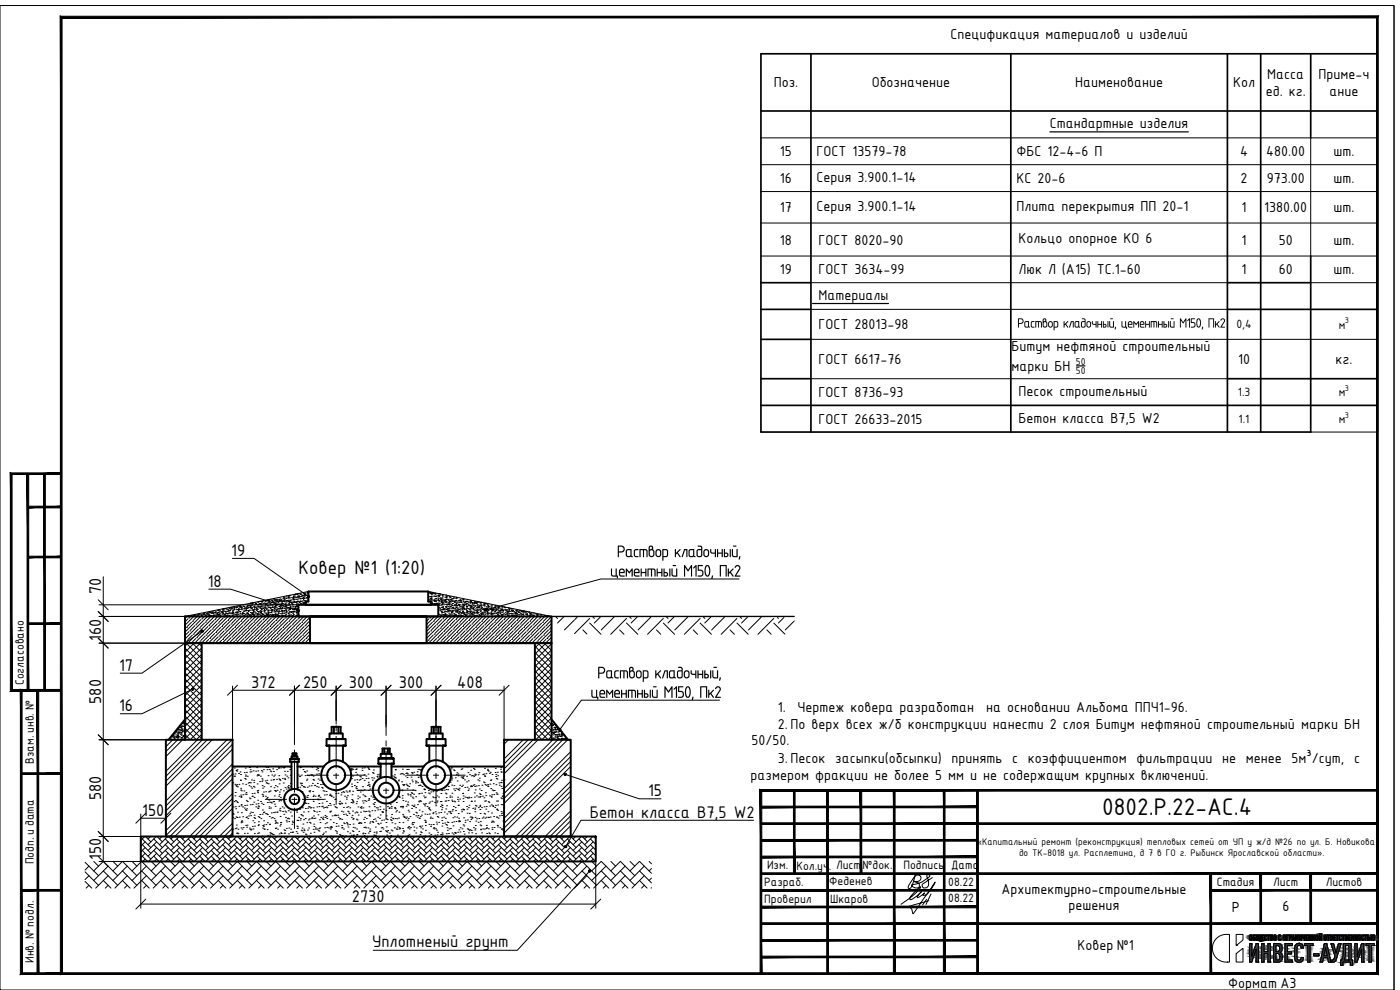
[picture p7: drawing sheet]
<svg xmlns="http://www.w3.org/2000/svg" width="420mm" height="297mm" viewBox="0 0 420 297" stroke-linecap="round" stroke-linejoin="round" font-family="sans-serif">
<defs><g id="words">
<text font-size="7.8" x="330.8" y="244.5">0802.Р.22-АС.4</text>
<text font-size="6.2" x="89.6" y="172.4">Ковер №1 (1:20)</text>
<g font-size="5.4">
<text x="184.9" y="167.2">Раствор кладочный,</text>
<text x="183" y="173">цементный М150, Пк2</text>
<text x="179" y="203.6">Раствор кладочный,</text>
<text x="177.1" y="209.4">цементный М150, Пк2</text>
<text x="177" y="245.4">Бетон класса В7,5 W2</text>
<text x="111.7" y="284.1">Уплотненый грунт</text>
</g>
<g font-size="4.9">
<text x="69.4" y="166.8">19</text>
<text x="30.4" y="178.2" transform="rotate(-90 30.4 178.2)">70</text>
<text x="62.3" y="176.1">18</text>
<text x="30.4" y="192.3" transform="rotate(-90 30.4 192.3)">160</text>
<text x="35.7" y="201.3">17</text>
<text x="75.4" y="206.5">372</text>
<text x="91" y="206.5">250</text>
<text x="104.7" y="206.5">300</text>
<text x="119.7" y="206.5">300</text>
<text x="137.2" y="206.5">408</text>
<text x="30.4" y="211.1" transform="rotate(-90 30.4 211.1)">580</text>
<text x="35.8" y="213.5">16</text>
<text x="194.5" y="239">15</text>
<text x="30.4" y="240.1" transform="rotate(-90 30.4 240.1)">580</text>
<text x="42.7" y="244.9">150</text>
<text x="30.4" y="258" transform="rotate(-90 30.4 258)">150</text>
<text x="105.6" y="270.6">2730</text>
</g>
<g font-size="4.7">
<text x="285.2" y="11.7">Спецификация материалов и изделий</text>
<text x="380.3" y="23.7">Масса</text>
<text x="395.7" y="23.7">Приме-ч</text>
<text x="232.2" y="26.2">Поз.</text>
<text x="261.6" y="26.2">Обозначение</text>
<text x="322.7" y="26.2">Наименование</text>
<text x="370.1" y="26.2">Кол</text>
<text x="379.9" y="28.7">ед. кг.</text>
<text x="399" y="28.7">ание</text>
<text x="315.1" y="38.4">Стандартные изделия</text>
<text x="234.1" y="46.9">15</text>
<text x="245.1" y="46.9">ГОСТ 13579-78</text>
<text x="305.1" y="46.9">ФБС 12-4-6 П</text>
<text x="372.2" y="46.9">4</text>
<text x="380" y="46.9">480.00</text>
<text x="400.2" y="46.9">шт.</text>
<text x="234.1" y="54.9">16</text>
<text x="245.1" y="54.5">Серия 3.900.1-14</text>
<text x="305.1" y="54.9">КС 20-6</text>
<text x="372.3" y="54.9">2</text>
<text x="380.2" y="54.9">973.00</text>
<text x="400.2" y="54.9">шт.</text>
<text x="234.1" y="63.7">17</text>
<text x="245.1" y="63.3">Серия 3.900.1-14</text>
<text x="305.1" y="63.3">Плита перекрытия ПП 20-1</text>
<text x="372.6" y="63.7">1</text>
<text x="379.4" y="63.7">1380.00</text>
<text x="400.2" y="63.7">шт.</text>
<text x="234.1" y="73.4">18</text>
<text x="245.7" y="73.4">ГОСТ 8020-90</text>
<text x="305.7" y="72.9">Кольцо опорное КО 6</text>
<text x="372.6" y="73.4">1</text>
<text x="383.8" y="73.4">50</text>
<text x="400.2" y="73.4">шт.</text>
<text x="234.1" y="82.3">19</text>
<text x="245.7" y="82.3">ГОСТ 3634-99</text>
<text x="305.7" y="82.3">Люк Л (А15) ТС.1-60</text>
<text x="372.6" y="82.3">1</text>
<text x="383.8" y="82.3">60</text>
<text x="400.2" y="82.3">шт.</text>
<text x="245.7" y="89.9">Материалы</text>
<text x="245.7" y="98.8">ГОСТ 28013-98</text>
<text x="303.6" y="105.3">Битум нефтяной строительный</text>
<text x="245.7" y="109.2">ГОСТ 6617-76</text>
<text x="303.6" y="111.3">марки БН</text>
<text x="371.6" y="109.2">10</text>
<text x="400.8" y="109.2">кг.</text>
<text x="245.7" y="119.1">ГОСТ 8736-93</text>
<text x="305.7" y="118.7">Песок строительный</text>
<text x="245.7" y="127.1">ГОСТ 26633-2015</text>
<text x="305.7" y="126.8">Бетон класса В7,5 W2</text>
<text x="233.4" y="213.6">1.</text>
<text x="239.4" y="213.6">Чертеж ковера разработан</text>
<text x="295.9" y="213.6">на основании Альбома ППЧ1-96.</text>
<text x="233.4" y="218.6">2. По верх всех ж/б конструкции нанести 2 слоя Битум нефтяной строительный марки БН</text>
<text x="225.6" y="223.6">50/50.</text>
<text x="225.3" y="233.9">размером фракции не более 5 мм и не содержащим крупных включений.</text>
<text x="233.4" y="228.9">3. Песок засыпки(обсыпки) принять с коэффициентом фильтрации не менее 5м³/сут, с</text>
</g>
<g font-size="4.3">
<text x="305" y="98.3">Раствор кладочный</text>
<text x="334.3" y="98.3">, цементный М 150, Пк2</text>
</g>
<g font-size="4.2">
<text x="300.6" y="268.2">Архитектурно-строительные</text>
<text x="320.7" y="273.2">решения</text>
<text x="369.7" y="273.6">Р</text>
<text x="384.9" y="273.5">6</text>
<text x="323.3" y="285.1">Ковер №1</text>
<text x="368.6" y="296.4">Формат А3</text>
</g>
<g font-size="3.9">
<text x="371.1" y="98.3">0,4</text>
<text x="401.8" y="98.6">м</text>
<text x="371.5" y="118.9">1.3</text>
<text x="401.8" y="118.9">м</text>
<text x="371.7" y="126.9">1.1</text>
<text x="401.8" y="126.9">м</text>
</g>
<g font-size="3.5">
<text x="7.1" y="205.6" transform="rotate(-90 7.1 205.6)">Согласовано</text>
<text x="10.1" y="229.2" transform="rotate(-90 10.1 229.2)">Взам. инв. №</text>
<text x="10.1" y="259.4" transform="rotate(-90 10.1 259.4)">Подп. и дата</text>
<text x="230.2" y="260.9">Изм.</text>
<text x="239" y="260.9">Кол.уч.</text>
<text x="250.9" y="260.9">Лист</text>
<text x="258.9" y="260.9">№док.</text>
<text x="271.1" y="260.9">Подпись</text>
<text x="285.4" y="260.9">Дата</text>
<text x="229.4" y="265.9">Разраб.</text>
<text x="248.9" y="265.6">Феденев</text>
<text x="284.6" y="265.8">08.22</text>
<text x="365.2" y="265.9">Стадия</text>
<text x="382.1" y="265.9">Лист</text>
<text x="397.9" y="265.9">Листов</text>
<text x="229.4" y="270.9">Проверил</text>
<text x="249.1" y="270.9">Шкаров</text>
<text x="284.6" y="270.8">08.22</text>
<text x="10.1" y="289" transform="rotate(-90 10.1 289)">Инв. № подл.</text>
</g>
<g font-size="3.3">
<text x="322.9" y="109.4">50</text>
<text x="322.9" y="112.2">50</text>
</g>
<g font-size="3.1">
<text x="293.1" y="253.6">«Капитальный ремонт (реконструкция) тепловых сетей от УП у ж/д №26 по ул. Б. Новикова</text>
<text x="305.8" y="256.9">до ТК-8018 ул. Расплетина, д 7 в ГО г. Рыбинск Ярославской области».</text>
</g>
<g font-size="2.7">
<text x="403.6" y="97">3</text>
<text x="403.6" y="117.3">3</text>
<text x="403.6" y="125.3">3</text>
</g>
</g></defs>
<!-- layer: 0 -->
<g fill="none" stroke="#000" stroke-width=".3">
<path d="M0 1.7h418.4v295.3h-418.4zM418.4 1.7v295.3M29.5 180l3 3M31 173v85.5l-2.9 2.8M80.4 179.9h.1M81 179.8h.1M82.3 179.6l-.2 .2zM82.5 180h.1M82.7 179.9h.1M82.7 180h.1M83.2 179.8h.1M83.8 179.8h.1"/>
<path d="M84 179.7h.1M84.8 179.7h.1M85.1 179.4h.1zM85.3 179.2h.1M85.3 179.9h.1M85.3 179.5h.1M85.8 179.4h.1M85.9 179.5h.1M85.9 178.8h.1M86.4 179.2h.1M86.5 179.7h.1M86.6 179.3h.1"/>
<path d="M86.7 178.8l-.1 .1 .1-.1M86.8 178.7h.2zM87 179.4h.1M87 178.7h.1M87.4 180h.1M87.5 179.3h.1M87.7 179.5h.1M87.9 179.9h.1M87.9 179.2h.1M88 179.9h.1M88 179.3h.1M88.1 178.6h.1"/>
<path d="M88.2 178.9h.1M88.2 179.5l-.1 .1 .1-.1M88.2 179.9h.1M88.3 178.5h.1M88.5 179.1h.1M88.5 178.3h.1M88.5 178.4l.2-.1zM88.6 179.3h.1M88.7 179.8h.1M88.9 179.2h.1M89 178.3h.1M89.1 179.8h.1"/>
<path d="M89.1 179.1h.1M89.1 178.4h.1M89.3 179h.1M89.5 179.7h.1M89.5 178.6h.1M89.7 179.1h.1M89.7 179.4h.1M89.8 178.2h.1M89.8 178.9l.2-.1-.2 .1M90 179.6h.1M90.1 178.3h.1M90.1 179.6h.1"/>
<path d="M90.2 179h.1M90.2 179.1h.1M90.2 178.3h.1M90.6 179.6h.1M90.6 178.8h.1M90.6 178.6h.1M90.7 179.5h.1M90.7 178.7l.2 .1v-.2l-.2 .2M90.8 179.4h.1M91 179.7h.1M91.1 178.8h.1M91.1 178h.1"/>
<path d="M91.2 179.3h.1M91.2 179.5h.1M91.2 178.8h.1M91.2 178.4h.1M91.2 178.1h.1M91.3 179.5h.1M91.4 178.8h.1M91.7 178.2h.1M91.6 177.9h.1M91.7 178.7h.1M91.9 178.7h.1M91.9 179.3h.1"/>
<path d="M91.9 179.5h.1M92.3 179.4h.1M92.3 178.7h.1M92.3 178h.1M92.4 178.4h.1M92.4 177.9h.1M92.4 177.8h.1M92.6 177.5l-37.1 7.5M128.5 177.5l37 7.5M128.5 177.6h.1M128.7 179.8h.1M128.7 179h.1"/>
<path d="M128.7 177.8h.1M129 177.7h.1M129 180h.1M129.1 179.1h.1M129.2 178.1h.1M129.2 178h.1M129.2 179.5h.2zM129.3 179h.1M129.3 178.2h.1M129.4 179.8h.1M129.4 178.9h.1M129.5 179.1h.1"/>
<path d="M129.5 178.4h.1M129.5 179.6h.1M129.5 179.7h.1M129.5 177.7h.1M129.5 178.1h.1M129.7 178h.2zM129.8 178.1h.1M129.9 177.8h.1M130 177.8h.1M130 178.9h.1M130.3 178.1h.1M130.3 178.8h.1"/>
<path d="M130.5 179.7h.1M130.5 179h.1M130.6 178.3h.1M130.6 178h.1M130.7 178h-.1M130.8 179.5h.1M130.9 179.6h.1M131 178.9l.1-.1zM131.3 179.4h.1M131.4 178.7h.1M131.4 178.2h.1M131.4 179.9h.1"/>
<path d="M131.5 178.6h.1M131.6 179.5h.1M131.6 178.8h.1M131.6 178.1h.1M131.7 179h.1M131.9 178.6h.1M132.1 179.4h.1M132.1 178.3h.1M132.2 179.7h.1M132.4 179.7h.1M132.6 179.4h.1M132.7 179.7h.1"/>
<path d="M132.7 178.7h.1M132.7 178.5h.1M132.7 178.4h.1M132.8 179.1h.1M132.9 180h.1M133.4 179.9h.1M133.5 179.2h.1M133.7 179.9h.1M133.7 179.2h.1M133.8 178.5h.1M133.8 179.9v.1M133.9 179.5h.1"/>
<path d="M133.9 179.1h.1M134 179.1h.1M134 179.1l.1-.1zM134.2 179.8h.1M134.4 179.9h.1M134.7 179h.1M134.8 179.8h.1M134.8 179.1h.1M135 179.1h.1M135.1 179.2h.1M135.2 179.9l.2-.1zM135.4 180l-.1 .1z"/>
<path d="M135.5 179.6h.1M135.6 179.7h.1M135.8 179.6h.1M136 179.6h.1M136.1 179.2h.1M136.8 179.5h.1M136.9 179.5h.1M137 179.2h.1M137.1 179.2h-.2M138.9 179.9h.1M139 179.9h.1M29.5 183.5l3 3"/>
<path d="M29.5 191.5l3 3M29.7 185h59.8M29.7 193h25.8M29.7 181.5h59.8M55.5 198.2l5 5M55.5 196.3l5 5M55.5 194.5l5 5M55.7 188.5l-.2 .1M55.9 193l4.6 4.6M55.9 188.2h.1M55.9 192.4l-.4 .4M56.1 185l-.6 .5"/>
<path d="M56.2 184.9h.1M56.2 192.1h.1M56.4 185.7l-.9 .9M56.4 193l-.9 .9M56.6 184.8h.1M56.7 185.4h.1M56.7 189.5l-1.2 1.2M56.7 184.9v.1M57 189.3h.1M57 184.9h.1M57.1 185l-.1 .1M57.3 184.8l.2-.1z"/>
<path d="M57.4 184.7h.1M57.5 186.7l-1.3 1.3M57.7 186.4h.1M57.7 190.6l-1.3 1.3M57.7 193l2.8 2.8M58 190.3h.1M58 184.6h.1M58.1 184.7h.1M58.1 185l-2.6 2.6M58.3 193l-2.8 2.7M58.3 184.5h.1M58.5 184.5h.1"/>
<path d="M58.5 187.7l-1.3 1.3M58.6 184.5h.1M58.8 187.5h.1M58.8 191.6l-1.3 1.3M59 191.3h.1M59.1 184.9h.1M59.1 184.6h.1M59.2 185l-1.2 1.2M59.3 184.4h.1M59.5 184.6h.1M59.5 188.8l-1.2 1.2M59.6 193l.9 .9"/>
<path d="M59.8 184.1l-.1 .2zM59.8 188.5h.1M59.8 184.3h.1M59.8 192.6l-.4 .4M60 192.4h.1M60.1 193l-4.6 4.6M60.2 184.4h.1M60.2 185l-4.7 4.7M60.3 184.7h.1M60.3 185.9l-1.3 1.3M60.4 185h.1M60.5 194.4l-5 5"/>
<path d="M60.5 196.3l-5 5M60.5 198.1l-5 5M60.5 200l-5 5M60.6 185.7h.1M60.6 184.6h.1M60.6 189.8l-1.3 1.3M60.6 184.3h.1M60.8 189.5h.1M61 184.1h.1M61.1 184.2h.1M61.3 185l-.5 .4M61.3 185h.1"/>
<path d="M61.3 184.4h.1M61.3 184.3h.1M61.3 187l-1.3 1.2M61.4 184.9h.1M61.4 183.8h.1M61.5 184.5h.1M61.6 186.7h.1M61.6 190.8l-1.3 1.3M61.7 184.7h.1M61.8 190.6h.1M61.9 184.1h.1M62.1 184.3l.1-.1z"/>
<path d="M62.2 183.8h.1M62.3 185l-6.8 6.7M62.3 184.8h.1M62.4 184.1h.1M62.4 188l-1.3 1.3M62.5 183.9h.1M62.6 187.7h.1M62.6 191.9l-1.1 1.1M62.7 184.7h.1M62.7 184.3h.1M62.8 184.5h.1M62.8 184.7h.1"/>
<path d="M62.9 191.6h.1M62.9 183.8l.2-.2zM63.1 185.1l-1.3 1.3M63.2 184.7h.1M63.2 183.7h.1M63.2 183.9h.1M63.4 184.7h.1M63.4 189l-1.3 1.3M63.4 184h.1M63.4 183.6h.1M63.6 183.9h.1M63.7 188.8h.1"/>
<path d="M63.7 192.9l-.1 .1M63.7 183.9h.1M63.8 183.6l.2-.1zM63.9 184.8h.1M63.9 192.6h.1M63.9 184.1h.1M64 184.6h.1M64.2 184.5h.1M64.2 186.2l-1.3 1.3M64.3 183.7h.1M64.3 185l-8 8M64.4 185.9h.1"/>
<path d="M64.4 190l-1.3 1.3M64.5 184.5h.1M64.5 183.8h.1M64.7 183.4h.1M64.7 189.8h.1M64.7 184.8h.1M64.7 184h.1M65 184.8h.1M65.1 184.4v.1M65.2 183.9h.1M65.2 184.1l.1-.2zM65.2 187.2l-1.3 1.3"/>
<path d="M65.3 184.4h.1M65.4 185l-.7 .7M65.4 183.8h.1M65.4 183.2h.1M65.5 187h.1M65.5 191.1l-1.3 1.3M65.5 184.4h.1M65.6 183.7h.1M65.6 183h.1M65.7 190.8h.1M65.7 182.9h-.1M65.7 184.8h.1"/>
<path d="M65.8 184.3h.1M65.8 183.6h.1M65.9 184h.1M65.9 183.2h.1M66 184.6h.1M66.1 184.9h.1M66.3 188.2l-1.3 1.3M66.4 183.5h.1M66.4 183.7h.1M66.4 185l-8 8M66.5 188h.1M66.5 192.1l-.9 .9"/>
<path d="M66.5 183.8h.1M66.6 184.9h.1M66.6 184.2h.1M66.6 183.5h.1M66.7 182.8h.1M66.8 191.9h.1M66.8 183.8l.2-.1zM66.9 182.7h.1M67 182.7h.1M67 183.4h.1M67 184.1h.1M67 185.4l-1.3 1.3"/>
<path d="M67.1 183h.1M67.1 184.9h.1M67.2 183.4h.1M67.2 184.4h.1M67.2 184.9h.1M67.3 185.1h.1M67.3 189.3l-1.3 1.3M67.4 184.9h.1M67.4 184.5l.2-.2zM67.5 189h.1M67.6 183.5h.1M67.6 184.8h.1"/>
<path d="M67.6 183.9h.1M67.7 184.1h.1M67.7 182.6h.1M67.7 183.4h.1M67.7 182.7h.1M67.8 192.9h.1M67.9 184.8h.1M67.9 184.1h.1M68.1 182.8h.1M68.1 186.4l-1.3 1.3M68.1 184.6h.1zM68.1 184.1h.1"/>
<path d="M68.3 186.2h.1M68.3 182.8h.1M68.3 190.3l-1.3 1.3M68.3 185h.1M68.4 184.2h.1M68.4 184h.1M68.4 183.4l-.1 .1zM68.5 183.2h.1M68.5 185l-8 8M68.6 190h.1M68.6 183.1l.1-.1zM68.7 184.7h.1"/>
<path d="M68.7 184.6h.1M68.7 184.9v.1M68.7 184h.1M68.7 183.3h.1M68.8 182.6h.1M68.8 183.9h.1M68.8 183.3h.1M69 183.2h.1M69 182.4h.1M69.1 187.5l-1.3 1.3M69.2 182.8h.1M69.2 184.2h.1"/>
<path d="M69.2 183.9h.1M69.3 187.2h.1M69.3 191.3l-1.2 1.3M69.3 182.4l.2-.1zM69.5 182.6h.1M69.5 185l-.9 .9M69.5 182.3h.1M69.6 191.1h.1M69.6 184h.1M69.8 184.5h.1M69.8 183.1h.1M69.8 183.8h.1"/>
<path d="M69.8 184.8h-.2l.2-.2v.2M69.8 183.9h.1M69.9 182.4h.1M69.9 183.9h.1M69.9 183.5l-.1 .1zM70 184.5h.1M70 182.1h.1M70 183.1h.1M70.1 188.5l-1.3 1.3M70.3 182.9h.1M70.3 182.2h.1M70.3 184.2h.1"/>
<path d="M70.5 182.4h.1M70.4 188.2h.1M70.4 192.4l-.6 .6M70.5 184.5h.1M70.5 183.7h.1M70.5 185l-8 8M70.6 192.1h.1M70.7 182.4h.1M70.8 183.8h.1M70.8 184.3h.1M70.9 183.6h.1M70.9 185.7l-1.3 1.3"/>
<path d="M70.9 183h.1M70.9 182.3h.1M71 184h.1M71.1 183.6h.1M71.1 184.8l.1-.1zM71.1 182.9h.1M71.1 185.4h.1M71.1 182.1h.1M71.1 189.5l-1.3 1.3M71.1 182v.1M71.2 182.8h.1M71.3 184.3h.1"/>
<path d="M71.4 182.9h.1M71.4 189.3h.1M71.4 184.3h.1M71.4 183.6l.1 .2zM71.6 182.8l.1-.2zM71.6 183.3l.1-.1zM71.6 185l-.2 .1M71.6 182.8h.1M71.6 182.1h.1M71.8 181.9h.1M71.9 183.5h.1M71.9 184.9h.1"/>
<path d="M71.9 184.2h.1M71.9 186.7l-1.3 1.3M71.9 184.8h.1M71.9 182.2h.1M72 182.8h.1M72 182.1h.1M72 183.6h.1M72.1 181.7h.1l-.1 .1M72.1 184h.1M72.2 182h.1M72.2 186.4h.1M72.2 190.6l-1.3 1.3"/>
<path d="M72.2 182.1h.1M72.4 182.7h.1M72.4 190.3h.1M72.4 182.6h.1M72.5 183h.1M72.5 184.3h.1M72.6 184.9h.1M72.6 185l-8 8M72.6 184.2h.1M72.6 182.3h.1M72.8 184.1h.2zM72.9 181.9h.1"/>
<path d="M72.9 183.8h.1M73 184.7h.1M73 181.9h.1M73 187.7l-1.3 1.3M73 184.1h.1M73 183.4h.1M73 182.7h.1M73.1 182h.1M73.2 184.1h.1M73.2 184.6h.1M73.2 182h.1M73.2 183.4h.1"/>
<path d="M73.2 187.5h.1M73.2 191.6l-1.3 1.3M73.3 182.6l.2-.1zM73.4 182.2h.1M73.4 184.8h.1M73.5 191.3h.1M73.6 183h.1M73.6 184.4h.1M73.6 185l-1.2 1.2M73.7 182.4h.1M73.7 183.3h.1M73.7 182.5h.1"/>
<path d="M73.8 183.1l.2-.1zM73.9 184h.1M74 188.8l-1.3 1.2M74 182h.1M74.1 182.3h.1M74 184.6h.1M74.1 183.9h.1M74.1 184.9l.1 .1M74.1 184.9v.1M74.1 183.2h.1M74.1 182.5h.1M74.1 181.8h.1"/>
<path d="M74.2 182.5h.1M74.3 188.5h.1M74.3 192.6l-.4 .4M74.3 181.7h.1M74.3 184.1h.1M74.4 183.9h.1M74.4 184.4h.1M74.4 181.8h.1M74.4 183.2h.1M74.5 182.3h.1M74.5 183.2h.1M74.5 192.4h.1"/>
<path d="M74.6 183.4h.1zM74.7 185l-8 8M74.7 184.7h.1M74.7 183.1h.1M74.8 184.4h.1M74.8 185.9l-1.3 1.3M74.8 181.6h.1M74.9 184.9h.1M74.9 182.2h.1M75 185.7h.1M75 189.8l-1.3 1.3M75 182.4h.1"/>
<path d="M75.1 181.9l.1 .1M75.1 184.5h.1M75.1 183.8h.1M75.1 183.1h.1M75.1 182h.1M75.2 182.4h.1M75.2 181.7h.1M75.2 181h.1M75.2 181.9v.1M75.2 184.6h.1M75.2 181h.2M75.2 181.9h-.1"/>
<path d="M75.2 183.8h.1M75.3 189.5h.1M75.3 181h.1M75.4 184.2h.1M75.5 180.9h.1M75.6 181.6h.1M75.6 182.3h.1M75.6 184.2h.1M75.6 182.4l-.1 .2zM75.7 183h.1M75.7 185l-.4 .4M75.7 181.1l.2-.2z"/>
<path d="M75.8 183.8h.1M75.8 183h.1M75.8 187l-1.3 1.2M75.8 184.3l.1-.1zM75.8 183.1h.1M75.9 184.5h.1M75.9 184l-.1 .1 .1-.1M76 184.5h.1M76 183.5l.2-.2zM76.1 186.7h.1M76.1 190.8l-1.3 1.3M76.1 184.6h.1"/>
<path d="M76.1 182h.1M76.2 184.3h.1M76.2 183.6h.1M76.2 182.9h.1M76.2 182.2h.1M76.3 181.5h.1M76.3 182.1h.1M76.3 180.9h.1M76.3 190.6h.1M76.3 182.8l.2-.1zM76.3 183h.1M76.3 182.2h.1"/>
<path d="M76.5 184.2h.1M76.6 183.7h.1M76.7 181h.1M76.7 182.3h.1M76.8 185l-8.1 8M76.8 184h.1M76.8 181.3h.1M76.8 181l-.1 .1zM76.8 181.3l.2-.1zM76.8 188l-1.3 1.3M76.9 182.1h.1M76.9 182.7h.1"/>
<path d="M76.9 181.4h.1M76.9 183.2h.1M77 184.5h.1M77.1 187.7h.1M77.1 191.9l-1.1 1.1M77.1 182.6l-.1 .1 .1-.1M77.1 182.8h.1M77.2 184.9h.1M77.2 184.2h.1M77.3 183.5h.1M77.3 182.8h.1M77.3 182.1h.1"/>
<path d="M77.3 184.4h.1M77.3 181.8h.1M77.3 184.3h.1M77.3 191.6h.1M77.3 181.4h.1M77.4 180.7h.1M77.4 182.1h.1M77.4 184.1l-.1 .2 .1-.2M77.4 181.3h.1M77.4 180.6h.1M77.6 183.6l.1-.1zM77.6 185.1l-1.3 1.3"/>
<path d="M77.7 182h.1M77.7 184.3h.1M77.8 181h.1M77.8 182.4h.1M77.9 184.2h.1M77.9 183.5h.1M77.9 189l-1.3 1.3M78 180.5h.1M78 183.8h.1M78 181.1h.1M78.1 183.2h.1M78.1 182.1l.1-.1z"/>
<path d="M78.1 185h.1M78.1 184.6h.1M78.1 182.5h.1M78.1 188.8h.1M78.1 192.9l-.1 .1M78.1 181.4h-.1l.1-.1v.2M78.2 181.2h.1M78.2 183.8l.2-.2zM78.3 184.7h.1M78.3 184h.1M78.3 183.3h.1M78.3 181.1l-.1 .2z"/>
<path d="M78.3 182.7h.1M78.4 182h.1M78.4 192.6h.1M78.4 181.3h.1M78.4 183.4h.1M78.4 180.6h.1M78.4 182.7h.1M78.5 182.1h.1M78.5 184.2h.1M78.5 181.6h.1M78.6 180.6l.1-.1zM78.6 182.7l-.1 .1 .1-.1"/>
<path d="M78.6 184.1h.1M78.6 186.2l-1.3 1.3M78.8 180.4h.1M78.8 184.3h.1M78.8 185l-8 8M78.8 184.4h.1M78.9 185.9h.1M78.9 181.1h.1M78.9 190l-1.3 1.3M78.9 182.4h.1M79 182.6h.1M79 184.4h-.2"/>
<path d="M79 181.8h.1M79.2 189.8h.1M79.2 183.3h.1M79.2 183.2h.1M79.2 184.6h.1M79.2 180.9h.1M79.2 183.6h.1M79.3 185h.1M79.3 182.3h.1M79.3 182.9h.2zM79.4 184.6h.1M79.4 183.9h.1"/>
<path d="M79.4 183.2h.1M79.4 184.8h.1M79.4 182.5h.1M79.4 181.8h.1M79.5 181.1h.1M79.5 180.4h.1M79.5 181.8h.1M79.5 181h.1M79.6 182.2h.1M79.7 187.2l-1.3 1.3M79.7 182.5h.1M79.7 181.4h.1"/>
<path d="M79.7 180.3h.1M79.7 184h.1M79.8 181.3l-.1 .1zM79.8 181.4h.2zM79.8 185l-.6 .7M79.9 184.4h.1M79.9 187h.1M79.9 184.7h.1M79.9 191.1l-1.3 1.3M79.9 184h.1M80 181.1h.1M80 181h.1"/>
<path d="M80 182.5h.1M80.1 180.2h.1M80.1 182.8h.1M80.2 190.8h.1M80.2 181.8l.1-.2zM80.3 181.7h.1M80.3 183.3h.1M80.3 184.6h.1M80.4 184.5h.1M80.4 184.4h.1M80.4 180.1h.1M80.4 183.7h.1"/>
<path d="M80.4 183.4h.1M80.5 183h.1M80.5 180.7h.1M80.5 184.1l.1 .1v-.2l-.1 .2M80.5 183.9h.1M80.5 183.1h.1M80.5 182.3h.1M80.5 181.7h.1M80.5 182.1h.1M80.5 184.7h.1M80.5 181h.1M80.5 183.8l.2-.1z"/>
<path d="M80.6 180.3h.1M80.6 180.1h.1M80.7 182.3h.1M80.7 184.6h.1M80.7 188.2l-1.3 1.3M80.8 180.9h.1M80.9 180.3h.1M80.9 185l-8 8M80.9 181.2h.1M80.9 183.8h.1M81 188h.1M81 192.1l-.9 .9"/>
<path d="M81 184.4h.1M81 183.1h.1M81 182.3h.1M81.1 181.2h.1M81.1 182.5h.1M81.2 182.2l-.2 .1 .2-.1M81.2 191.9h.1M81.3 183.8h.1M81.3 181.4h.1M81.4 180h.1M81.4 183.4h.1M81.4 184.7h.1"/>
<path d="M81.5 184.3h.1M81.5 185.4l-1.3 1.3M81.5 183.6h.1M81.5 182.9h.1M81.5 180.1h.1M81.6 180.7h.1zM81.6 182.3h.1M81.6 181.5h.1M81.6 183h.1M81.6 180.8h.1M81.6 180.1h.1M81.7 180.5h.1"/>
<path d="M81.7 183.1h.1M81.7 184.5h.1M81.7 185.1h.1M81.7 181.9h.1M81.7 189.3l-1.2 1.3M81.8 184.6l.1-.1zM81.8 183h.1M81.8 182.3h.1M81.9 184.5h.1M82 180.4h.1M82 189h.1M82 184.4h.1"/>
<path d="M82.1 184.5h.1M82.1 181.4h.1M82.1 180.7h.1M82.1 183.6h.1M82.2 181h.1M82.2 181.2h.1M82.3 192.9h.1M82.3 182.6h.1M82.3 183.1l.1-.1zM82.4 182.1h.1M82.4 182.1l.2-.1zM82.5 183.4h.1"/>
<path d="M82.5 186.4l-1.3 1.3M82.5 184.8h.1M82.5 184.1h.1M82.5 184.7h.1M82.5 184.4h.1M82.6 183.4h.1M82.6 183.6h.1M82.6 182.8h.1M82.6 182.1h.1M82.6 180.2h.1M82.7 180.6h.1M82.7 181.4h.1"/>
<path d="M82.7 180.7h.1M82.7 184.5l.1-.2zM82.8 186.2h.1M82.8 190.3l-1.3 1.3M82.8 181.5h.1M82.8 181.6l.2-.1zM82.9 182.9h.1M82.9 180.3h.1M82.9 181.3h.1M82.9 182.3h.1M82.9 185l-8 8M83 181.7h.1"/>
<path d="M83 184.3h.1M83 190h.1M83.1 180.5h.1M83.1 183.1h.1M83.1 183.5h.1M83.1 182.8h.1M83.2 184.5h.1M83.3 180.1l.2-.1zM83.3 181.3h.1M83.3 184.3h.1M83.4 182.6h.1M83.4 183.4h.1"/>
<path d="M83.4 180.7h.1M83.4 184.8h.1M83.5 180.5h.1M83.5 187.5l-1.2 1.3M83.5 183.9h.2h-.2M83.6 184.7h.1M83.6 184h.1M83.6 183.4h.1M83.7 182.7h.1M83.7 183.3h.1M83.7 184.8h.1M83.7 182h.1"/>
<path d="M83.7 182.6h.1M83.7 181.2h.1M83.7 180.5h.1M83.7 180.2h.1M83.8 187.2h.1M83.8 191.3l-1.3 1.3M83.9 183.4h.1M84 185l-1 .9M84 180.1l-.1 .1 .1-.1M84 182.4h.1M84.1 191.1h.1M84.1 182.4h.1z"/>
<path d="M84.1 182.7h.1M84.1 180.1h.1M84.1 184.9h.1M84.2 184.1h.1M84.2 181.5h.1M84.2 180.5h.1M84.2 181.9h.1M84.2 181.2h.1M84.3 181.7l-.1 .1zM84.3 184.6h.1M84.3 180.1l.2-.2zM84.4 182.6h.1"/>
<path d="M84.4 181.3h.1M84.5 182.7h.1M84.6 183.2v.2M84.6 180.9h.1zM84.6 183.2h.1M84.6 180.5h.1M84.6 188.5l-1.3 1.3M84.6 184.9h.1M84.6 182.5l.2-.2zM84.6 184.6h.1M84.6 184.1h.1M84.7 183.9h.1"/>
<path d="M84.7 183.2h.1M84.7 182.5h.1M84.7 183.5h.1M84.8 181.1h.1M84.8 181.8h.1M84.8 180.3h.1M84.8 184.8h.1M84.8 184.9h.1M84.8 180.4h.1M84.8 184.8l.1-.1zM84.8 188.2h.1M84.8 192.4l-.6 .6"/>
<path d="M84.9 180.3h.1M84.9 184.8l.2-.1zM85 181.8h.1M85 185l-8 8M85.1 192.1h.1M85.2 182.4h.1M85.2 184h.1M85.2 183.3h.1M85.3 180.3h.1M85.3 182.5h.1M85.3 180.5h.1M85.4 183.2h.1"/>
<path d="M85.3 185.7l-1.2 1.3M85.4 183.9h.1M85.4 181.3h.1M85.4 184.7h.1M85.4 184.6h.1M85.5 180.2l-.1 .1zM85.5 181h.1M85.6 181.4h.1M85.6 182.7h.1M85.6 185.4h.1M85.6 189.5l-1.3 1.3M85.7 184.4h.1"/>
<path d="M85.7 183.2h.1M85.7 182.4h.1M85.7 183.7h.1M85.8 183h.1M85.8 181.9h.1M85.8 181.7h.1M85.8 182.3h.1M85.8 180.3h.1M85.8 181.6h.1M85.9 180.9h.1M85.9 183.5h.1M85.9 189.3h.1"/>
<path d="M85.9 180.2h.1M85.9 184.9h.1M86 180.3h.1M86 183.9h.1M86 185l-.1 .1M86.1 180.2h.1M86.1 183.5h.1M86.3 182.5h.1M86.3 182.4h.1M86.3 181.6h.1M86.3 180.2h.1zM86.3 184.9l.1 .1"/>
<path d="M86.4 184.9l-.1 .1M86.4 186.7l-1.3 1.3M86.4 180.6h.1M86.5 184.9h.1M86.5 182.3h.1M86.5 183.1h.1M86.5 184.1l.2-.1zM86.6 184.6h.1M86.6 183.7h.1M86.6 181.1h.1M86.6 186.4h.1M86.6 190.6l-1.3 1.3"/>
<path d="M86.7 181.4h.1M86.7 182.8h.1M86.7 184.6h.1M86.7 180.3l-.1 .1zM86.8 184.9h.1M86.8 184.2h.1M86.8 181.6h.1M86.8 183.5h.1M86.8 180.8h.1M86.8 182.9h.1M86.8 182.8l.2-.2zM86.9 182.2h.1"/>
<path d="M86.9 190.3h.1M86.9 181.5h.1M86.9 180.8h.1M87 180.1h.1M87 183.6h.1M87 184.9h.1M87 182.8h.1M87 180.5h.1M87 182.6l.2-.1zM87.1 182.3h.1M87.1 185l-8 8M87.1 180.3h.1"/>
<path d="M87.2 184.5h.1M87.3 183.8h.1M87.3 182v.1M87.4 180.7h.1M87.4 182.5h.1M87.4 187.7l-1.3 1.3M87.5 180.6h.1M87.5 181.1l.2-.1-.2 .1M87.6 183.5l-.1 .1zM87.6 181.4h.1M87.7 187.5h.1M87.7 191.6l-1.3 1.3"/>
<path d="M87.7 184.7h.1M87.7 182.1h.1M87.8 181.5h.1M87.8 184.9l.1 .1M87.8 184.9v.1M87.8 183.5h.1M87.8 183.7h.1M87.8 184.8h.1M87.8 180.9h.1M87.8 182.8h.1M87.8 182.9h.1M87.8 184.1h.1"/>
<path d="M87.9 183.4h.1M87.9 182.7h.1M87.9 191.3h.1M87.9 182h.1M87.9 181.3h.1M88 180.6h.1M88.1 184.4h.1M88.1 183.6h.1M88.1 185l-1.2 1.2M88.2 180.6h.1M88.2 180.4h.1M88.2 182.6h.1"/>
<path d="M88.3 183.4h.1zM88.3 182.9h.1M88.4 182.1h.1M88.5 188.8l-1.3 1.2M88.5 182.6h.1M88.5 180.5h.1M88.6 183.6h.1M88.6 180.7h.1M88.7 188.5h.1M88.7 192.6l-.3 .4M88.8 184.7h.1M88.8 182v.1"/>
<path d="M88.8 180.8h.2v-.2l-.2 .2M88.9 184.6h.1M88.9 181.5h.1M88.9 182h.1M88.9 181.3h.1M88.9 184h.1M88.9 182.8h.1M88.9 184.5h.1M88.9 181.9h.1M88.9 181.8v.2M88.9 181.9v.1M89 192.4h.1"/>
<path d="M89 183.3h.1M89 182.6h.1M89 181.9h.1M89 181.2h.1M89 180.6h.1M89 180.5h.1M89.1 183.6l-.1 .1zM89.1 183.2l.1-.2zM89.1 182.8h.1M89.1 185l-8 8M89.2 183.7h.1M89.2 185.9l-1.3 1.3"/>
<path d="M89.3 180.5h.1M89.3 180.4l.2-.1zM89.4 184.2h.1M89.5 181.2h.1M89.5 182.4h.1M89.5 185.7h.1M89.5 180.5h.1M89.5 189.8l-1.3 1.3M89.5 184.3h.1M89.7 189.5h.1M89.7 180.7h.1M90 180.7h.1"/>
<path d="M90 180.4h.1M90.1 181h.1M90.1 180.3h.1M90.2 185l-.5 .4M90.2 181.1h.1M90.2 180.5h.1M90.3 187l-1.3 1.2M90.4 180.5h.1M90.5 186.7h.1M90.5 190.8l-1.3 1.3M90.6 181.2h.1zM90.8 190.6h.1"/>
<path d="M90.8 180.3h.1M90.8 180.8h.1M91 181.1l.2-.1zM91.1 180.9h.1M91.2 180.2h.1M91.2 185l-8 8M91.3 188l-1.3 1.3M91.5 180.2h.1M91.5 180.9h.1M91.5 180.5h.1M91.5 187.7h.1M91.5 191.9l-1.1 1.1"/>
<path d="M91.8 191.6h.1M92.1 185.1l-1.3 1.3M92.1 180.1h.1M92.3 180.1h.1M92.3 189l-1.3 1.3M92.6 188.8h.1M92.6 192.9l-.1 .1M92.8 192.6h.1M93 185.2l-7.7 7.8M93 187.3l-5.7 5.7M93 189.3l-3.6 3.7M93 191.4l-1.5 1.6"/>
<path d="M93 186.2l-1.2 1.3M93 188.3l-.2 .2M93 190.4l-.9 .9M128.2 188.2h.1M128.2 192.4l-.2 .2M128.4 185l-.4 .3M128.5 192.1h.1M128.7 185.7l-.7 .7M129 185.4h.1M129 189.5l-1 1M129 180.3h.1M129.2 189.3h.1"/>
<path d="M129.4 181.2h.1M129.4 180.5h.1M129.4 185l-.2 .1M129.5 180.2h.1M129.5 180.7h.1M129.7 181l.1 .2M129.7 181.2h.1M129.8 186.7l-1.3 1.3M130 186.4h.1M130 190.6l-1.3 1.3M130.2 180h.1M130.2 180.2l.2-.1z"/>
<path d="M130.2 181.1h.1M130.2 180.1h.1M130.3 190.3h.1M130.3 180.3h.1M130.5 185l-2.5 2.4M130.5 181.1h.1M130.5 180.4h.1M130.6 180.3h.1M130.6 180.3l-.1 .1M130.7 180.5h.1M130.8 180.3h.1M130.8 187.7l-1.3 1.3"/>
<path d="M130.9 181.1h.1M131 187.5h.1M131 181h.1M131 191.6l-1.2 1.3M131.2 181.1l-.1 .2zM131.3 180.1h.1M131.3 191.3h.1M131.5 185l-1.2 1.2M131.5 180.9h.1M131.5 181.3h.1M131.5 182.8h.1M131.6 182.2h.1"/>
<path d="M131.6 180.2h.1M131.7 180.3h.1M131.7 181.2h.1M131.8 182.4h.1M131.8 184.3v.1M131.8 181.6h.1M131.8 188.8l-1.3 1.2M131.8 184.4h.1M131.9 183h.1M131.9 180.3h.1M132 181.2h.1M132 182.5h.1"/>
<path d="M132 183.1h.1M132.1 188.5h.1M132.1 192.6l-.4 .4M132.2 184.6h.1M132.2 183.3h.1M132.3 184.7h.1M132.3 181.6h.1M132.3 192.4h.1M132.4 180.8h.1M132.4 180.1h.1M132.4 180.6l.2-.2zM132.4 184.9h.1"/>
<path d="M132.4 183.6l.2-.1zM132.5 184.2h.1M132.5 183.6h.1M132.5 182.9h.1M132.5 185l-4.5 4.4M132.5 182.2h.1M132.6 182.3h.1M132.6 181.5h.1M132.6 180.8h.1M132.6 185.9l-1.3 1.3M132.6 180.1h.1M132.7 184.9h.1"/>
<path d="M132.7 182.3h.1M132.7 182.9l.2-.1zM132.7 181.3h.1M132.7 183.7h.1M132.7 181.1h.1M132.8 184.5h.1M132.8 183.8h.1M132.8 180.4h.1M132.9 185.7h.1M132.9 180.7h.1M132.9 189.8l-1.3 1.3M132.9 184.5h.1"/>
<path d="M132.9 182.1l.2-.1zM132.9 183h.1M133.1 181.2h.1M133.1 182.6h.1M133.1 189.5h.1M133.1 181.5h.1M133.2 182.8h.1M133.2 180.1h.1M133.3 184.4h.1M133.3 183.7h.1M133.3 182.9h.1M133.4 183.4h.1"/>
<path d="M133.4 184.7h.1M133.5 180.6l.1-.1zM133.5 180.2h.1M133.5 184.8h.1M133.5 184.1h.1M133.5 184.4h.1M133.5 185l-.4 .4M133.6 183.4h.1M133.6 182.7h.1M133.6 182h.1M133.6 187l-1.3 1.2M133.6 181.3h.1"/>
<path d="M133.7 180.6h.1M133.7 184.4h.1zM133.8 182.3h.1M133.9 182.9h.1M133.9 184.7h.1M133.9 186.7h.1M133.9 182.1h.1M133.9 190.8l-1.3 1.3M133.9 180.4h.1M133.9 183.5h.1M133.9 180.9h.1M134.1 184.5h.1"/>
<path d="M134.1 183.6h.1M134.2 190.6h.1M134.2 181.3h.1M134.2 182.9l.1-.1zM134.2 182.6h.1M134.2 181.4l-.1 .1zM134.4 182.5h.1M134.4 182h.1M134.4 181.3h.1M134.5 183.4h.1M134.5 184.8h.1M134.5 183l-.1 .1z"/>
<path d="M134.6 184.6h.1M134.6 185l-6.6 6.5M134.6 180.2h.1M134.6 183.9h.1M134.6 182.8h.1M134.6 183.2h.1M134.7 182.5h.1M134.7 188l-1.3 1.3M134.7 181.9h.1M134.7 181.2h.1M134.7 181.4l.2-.1zM134.7 180.5h.1"/>
<path d="M134.8 184.5h.1M134.8 180.9h-.2l.2-.2v.2M134.9 184.2h.1M134.9 182.4h.1M134.9 187.7h.1M134.9 191.9l-1.1 1.1M135 181.2h.1M135 180.5h.1M135.1 184.5h.1M135.1 181.9h.1M135.1 183.1l-.2 .2zM135.2 191.6h.1"/>
<path d="M135.2 184.5h.1M135.2 183.3h.1M135.2 180.6h.1M135.2 181.9h.1M135.3 181.3h.1M135.3 182.7h.1M135.4 184.2h.1M135.4 183.4h.1M135.4 185.1l-1.2 1.3M135.4 183.8l.2-.1zM135.5 180.4h.1M135.6 182.3h.1"/>
<path d="M135.6 183.5h.1M135.6 184.8h.1M135.6 184.5h.1M135.7 183.8h.1M135.7 183.1h.1M135.7 180.3h.1M135.7 189l-1.3 1.3M135.7 182.4h.1M135.7 181.5l-.1 .2zM135.7 181.1h.1M135.7 181.7h.1M135.8 181h.1"/>
<path d="M135.8 180.3h.1M135.9 183.3h.1M136 188.8h.1M136 182.6h.1M136 192.9l-.1 .1M136 182.2h.1zM136 183.1h.1M136 182.4h.1M136.1 180.5h.1M136.2 184.1h.1M136.2 192.6h.1M136.3 184.7l-.1 .1 .1-.1"/>
<path d="M136.3 180.3h.1M136.3 184.6h.1M136.3 184.3h.1M136.3 181.7h.1M136.4 183.1h.1M136.4 180.4h.1M136.4 181.4h.1M136.4 182.7h.1M136.5 186.2l-1.3 1.3M136.5 182.5h.1M136.5 181.8h.1M136.6 180.7h.1"/>
<path d="M136.6 185l-8 8M136.7 183.5h.1M136.7 183.2h.1M136.7 184.3h.1M136.7 185.9h.1M136.7 183.6h.1M136.7 184.9h.1M136.7 190l-1.3 1.3M136.8 183h.1M136.8 184.8h.1M136.8 182.3h.1M136.8 182.1h.1"/>
<path d="M136.8 181.6h.1M136.8 180.3h.1M136.8 184.5h.1M136.8 180.9h.1M136.9 180.2h.1M136.9 181.2l.1-.1 .1 .2zM136.9 180.1l-.1 .1zM136.9 184.7h.1M137 189.8h.1M137 181.7h.1M137.1 180.9h.1M137.1 182.5h.1"/>
<path d="M137.2 181.7l-.1 .1 .1-.1M137.2 183.1l.1-.1zM137.3 182.4h.1M137.3 180.6h.1M137.3 183.5l-.2 .1zM137.4 184.6h.1M137.5 184.6h.1M137.5 183.9h.1M137.5 183.2l-.1 .2 .1-.2M137.5 184.1h.1M137.5 187.2l-1.3 1.3M137.5 181.4h.1"/>
<path d="M137.5 181.5h.1M137.5 182.8h.1M137.6 180.9h.1M137.6 182.9h.1M137.6 180.1h.1M137.6 180.2h.1M137.7 185l-.7 .7M137.7 184.9h.1M137.7 181.6l.1-.1zM137.8 187h.1M137.8 191.1l-1.3 1.3M137.8 184.9h.1"/>
<path d="M137.8 184.2h.1M137.8 181.6h.1M137.8 183.5h.1M137.8 183.6h.1M137.8 182.8h.1M137.9 182.1h.1M137.9 181.4h.1M137.9 180.7h.1M137.9 180.3h.1M137.9 180.1h.1M138 183.8h.1M138 184.6h.1"/>
<path d="M138 181.9h.1M138 190.8h.1M138 183.1h.1M138.1 180.1h.1M138.2 180.1l.1-.1zM138.2 182.5h.1M138.2 184.5h.1M138.4 180.8h.1M138.4 180.6h.1M138.4 180.2h.1M138.4 183.9h.2zM138.5 184.7h.1"/>
<path d="M138.5 188.2l-1.3 1.3M138.6 183h.1M138.6 182.2h.1M138.6 181.4h.1M138.7 182.8h.1M138.7 185l-8 8M138.7 181.8h.1M138.7 183.9h.1M138.7 181.3h.1M138.8 188h.1M138.8 183.7h.1M138.8 192.1l-.9 .9"/>
<path d="M138.8 184.8h.1M138.8 182.7h.1M138.8 180h.1M138.9 184.1h.1M138.9 183.4h.1M138.9 182.7h.1M138.9 182h.1M138.9 183.6h.1M138.9 181.3h.1M139 185h.1M139 180.6h.1M139 183.4v.1z"/>
<path d="M139 191.9h.1M139 180.4h.1M139.1 181.6l.2-.2zM139.1 182.3l-.2 .1h.2M139.1 182.2h.1M139.1 181.4h.1M139.2 184.3h.1M139.2 181.7h.1M139.3 184.9l-.1 .1M139.3 185.4l-1.3 1.3M139.3 182.9h.1M139.3 182.6h.1"/>
<path d="M139.4 184l.1-.2zM139.4 180.9l.2-.1zM139.5 180.7h.1M139.6 185.1h.1M139.6 184.4h.1M139.6 189.3l-1.3 1.3M139.6 184.7h.1M139.7 181.3h.1M139.7 180.6h.1M139.7 184.7h.1zM139.7 181.5h.1M139.8 182.8h.1"/>
<path d="M139.9 180.4h.1M139.8 189h.1M139.9 182.1h.1M139.9 184.6h.1M139.9 183.9h.1M139.9 183.7h.1M139.9 181h.1M140 183.2h.1M140 182.5h.1M140 181.8h.1M140 181.1h.1M140 182.4h.1"/>
<path d="M140 183.7h.1M140.1 180.5h.1M140.1 192.9h.1M140.1 184.3h.1M140.1 183.5h.1M140.2 180.4h.1M140.2 181.9h.1M140.2 183.2h.1zM140.2 180.5h.1M140.3 186.4l-1.3 1.3M140.4 181.2h.1M140.4 182.6h.1"/>
<path d="M140.4 184.1h.1M140.4 181.5h.1M140.5 183.6h.1M140.6 180.7h.1M140.6 186.2h.1M140.6 190.3l-1.3 1.3M140.6 183.5h.1M140.7 182.7h.1M140.7 181.7h.1zM140.7 184.8h.1M140.8 185l-8 8M140.8 181.6h.1"/>
<path d="M140.9 190h.1M140.9 182.9h.1M140.9 184.2h.1M141 184.5h.1M141 180.4h.1M141 183.8h.1M141 183.1h.1M141.1 182.4h.1M141.1 181.7h.1M141.1 181h.1M141.1 180.3h.1M141.1 183.7h.1"/>
<path d="M141.1 183.5h.1M141.2 180.8h.1M141.2 182.7h.1M141.2 181.9h.1M141.2 180.2h.2zM141.2 184.9h.1M141.2 182.2h.1M141.3 180.5h.1M141.3 181.9l.2-.1zM141.4 187.5l-1.3 1.3M141.4 180.5h.1M141.4 183.4h.1"/>
<path d="M141.4 184.1h.1M141.6 182.7h.1M141.6 184.3l.2-.2zM141.6 187.2h.1M141.6 191.3l-1.3 1.3M141.6 184.8h.1M141.6 183.9h.1M141.6 181.3h.1M141.7 182.2h.1M141.7 180.8h.1M141.7 181.8h.1M141.8 181.1h.1"/>
<path d="M141.8 185l-.9 .9M141.9 184.8h.1M141.9 191.1h.1M142 182.5h.1M142 181.6h.1M142 183.8h.1M142 182.9h.1M142 184.3h.1M142 183.6h.1M142.1 182.9h.1M142.1 182.5l-.2 .1M142.1 182.3h.1"/>
<path d="M142.1 181.6h.1M142.2 180.9h.1M142.2 184.8h.1M142.2 184h.1M142.3 183.8h.1M142.3 181h.1M142.4 183.3h.1M142.4 180.6h.1M142.4 180.5h.1M142.4 188.5l-1.3 1.3M142.4 181.1l.2-.1zM142.5 184.7h.1"/>
<path d="M142.5 182h.1M142.5 181.7h.1M142.7 188.2h.1M142.7 182.7h.1M142.7 192.4l-.6 .6M142.7 184.9h.1zM142.7 183.9h.1M142.7 183.2h.1M142.8 180.8h.1M142.8 185l-8 8M142.9 183.7h.1M142.9 181.1h.1"/>
<path d="M142.9 180.6l-.1 .1 .1-.1M142.9 192.1h.1M143 184.9h.1M143 184.7h.1M143.1 180.9h.1M143.1 184.9h.1M143.1 181.6h.1M143.1 184.2h.1M143.1 183h.1M143.1 183.5h.1M143.2 182.8h.1M143.2 182.1h.1"/>
<path d="M143.2 182.2l-.1 .1zM143.2 183.4h.1zM143.2 185.7l-1.3 1.3M143.2 181.4h.1M143.2 180.7h.1M143.3 183.1h.1M143.3 182.4h.1M143.4 183.8h.1M143.4 185.4h.1M143.4 189.5l-1.2 1.3M143.5 183.8l-.1 .1zM143.5 180.6h.1"/>
<path d="M143.5 183.8h.1M143.5 182.3l.2-.2zM143.6 183.1h.1M143.7 184.5h.1M143.7 181.8h.1M143.7 181.9l.1-.1zM143.7 189.3h.1M143.8 182.8h.1M143.8 182.3h.1M143.8 184.6l.2-.1v.2zM143.8 181.6h.1M143.9 185l-.2 .1"/>
<path d="M143.9 180.9h.1M144 183h.1M144.1 184.9h.1M144.1 183.5h.1M144.1 180.9h.1M144.1 184.7h.1M144.2 184h.1M144.2 183.3h.1M144.2 181.7h.1M144.2 186.7l-1.3 1.3M144.2 182.6h.1M144.2 183h.1"/>
<path d="M144.3 181.9h.1M144.3 181.3h.1M144.3 184.5h.1M144.4 181.5h.1M144.4 180.7h.1M144.4 180.7l-.1 .2zM144.4 184.2h.2zM144.5 186.4h.1M144.5 183.9h.1M144.5 190.6l-1.3 1.3M144.6 182.2h.1M144.7 182.4h.1"/>
<path d="M144.7 190.3h.1M144.8 184.4h.1M144.8 182.8h.1M144.8 183.7h.1M144.9 184.2h.1M144.9 182.8h.1M144.9 181.6h.1M144.9 185l-8 8M144.9 182.7h.2zM145 183.9l-.1 .1zM145 180.9h.1M145.1 181.4h.1"/>
<path d="M145.2 185h.1M145.2 184.6h.1M145.2 183.9h.1M145.2 183.2h.1M145.2 187.7l-1.2 1.3M145.3 182.5h.1M145.3 183.3h.1M145.3 181.8h.1M145.3 181.7h.1M145.3 181.1h.1M145.3 183.1h.1M145.3 183.6h.1"/>
<path d="M145.4 182.8h.1M145.4 181.2h.2h-.2M145.5 187.5h.1M145.5 191.6l-1.3 1.3M145.6 183.9h.1M145.6 184.3h.1M145.8 191.3h.1M145.8 181h.1M145.9 182.8h.1M145.9 181h.1M145.9 182h.1M145.9 185l-1.2 1.2"/>
<path d="M145.9 182.5l-.1 .1zM146 182.8h.1M146 182.7h.1M146.1 185h.1M146.1 184h.1M146.1 181.4h.1M146.1 183.5h.1M146.2 183.6l.1-.1zM146.2 182.6h.1M146.3 184.4h.1M146.3 188.8l-1.3 1.2M146.3 183.7h.1"/>
<path d="M146.3 183h.1M146.3 182.3h.1M146.3 185h.1M146.4 181.7h.1M146.4 181.8h.1M146.4 182h.1M146.5 181.2h.1M146.5 183.1h.1M146.5 184.1v.1M146.5 188.5h.1M146.5 192.6l-.3 .4M146.7 182.7h.1"/>
<path d="M146.7 182.1l.1-.1zM146.7 183.9h.1M146.8 192.4h.1M146.9 184.9h.1M146.9 184.1h.1M147 185l-8 8M147 185.9l-1.2 1.3M147.1 182.9h.1M147.2 181.8h.1M147.2 182.4h.1M147.3 183.8h.1M147.3 185.7h.1"/>
<path d="M147.3 189.8l-1.3 1.3M147.3 184.3h.1M147.4 183.6h.1M147.4 182.9h.1M147.4 184.1h.1M147.4 184.4l.2-.1zM147.4 182.2h.1M147.4 181.5h.1M147.4 183.3h.1M147.5 181.8h.1M147.6 183.2h.1M147.6 189.5h.1"/>
<path d="M147.7 184.8h.1M147.7 182.6h-.1M147.7 182.9h.1M147.8 184h.1M147.9 182.9l.2-.1zM148 183.2h.1M148 184.1l-.1 .1M148 183l.1-.2zM148 182.5h.1M148 185l-.4 .4M148.1 187l-1.3 1.2M148.2 184h.1"/>
<path d="M148.2 183h.1M148.3 186.7h.1M148.3 190.8l-1.3 1.3M148.4 184.8h.1M148.4 184.2h.1M148.4 183.5h.1M148.4 182.2h.1M148.5 182.8h.1M148.5 182.1h.1M148.5 182.4h.1M148.5 183.6h.1M148.5 181.7h.1"/>
<path d="M148.6 190.6h.1M148.6 181.9h.1M148.7 183.2h.1M148.8 183.1h.1M148.9 184.1h.1M148.9 182.7h.1M149 184.6h.1M149 185l-8 8M149.2 182.7h.1M149.1 188l-1.3 1.3M149.2 183.7h.1zM149.3 182.3h.1"/>
<path d="M149.4 183h.1M149.4 187.7h.1M149.4 191.9l-1.1 1.1M149.4 184.3h.1M149.5 184.7h.1M149.5 184h.1M149.5 183.3h.1M149.5 184.6h.1M149.5 183.8h.1M149.5 182.6h.1M149.6 181.9h.1M149.6 191.6h.1"/>
<path d="M149.6 184.7h.1M149.6 182h.1M149.7 182.2h.1zM149.7 183.4h.1M149.8 181.9h.1M149.8 183.3h.1M149.9 185.1l-1.3 1.3M150 184.1h.1M150.1 183.7h.1M150.1 183h.1M150.2 182.5h.1M150.2 189l-1.3 1.3"/>
<path d="M150.3 184.5h.1M150.4 183.3h-.2l.2-.2v.3M150.4 188.8h.1M150.4 192.9l-.1 .1M150.5 183h.1M150.5 184.5h.1M150.6 183.8h.1M150.6 184.5l-.2 .1 .2-.1M150.6 183.1h.1M150.6 182.9h.1M150.6 182.5h.1M150.6 182.1h.1"/>
<path d="M150.6 183h.1M150.7 192.6h.1M150.8 183.6h.1M150.9 184.5h.1M150.9 183.3h.1M150.9 186.2l-1.3 1.3M150.9 184.4h.1M150.9 183.1l.2-.1zM150.9 183.2h.1M151.1 185l-8 8M151.1 182.1h.1M151.2 184.1h.1"/>
<path d="M151.2 185.9h.1M151.2 190l-1.3 1.3M151.4 184.9h.1M151.4 182.3h.1M151.4 182.8h.1M151.4 189.8h.1M151.6 184.4h.1M151.6 183.1h.1M151.6 183.7h.1M151.6 184.3h.1M151.6 183h.1M151.7 182.3h.1"/>
<path d="M152 187.2l-1.3 1.3M152 183.4h.1M152.1 184.2h.1M152.1 185l-.7 .7M152.1 183.5h.1M152.1 183l-.1 .1zM152.2 183h.1M152.3 183.9h.1M152.2 187h.1M152.2 191.1l-1.3 1.3M152.3 184.2h.1M152.4 184.9h.1"/>
<path d="M152.4 183.6l.2-.1v.2zM152.4 184.5l-.1 .2zM152.5 190.8h.1M152.6 184.7h.1M152.6 184.9h.1M152.7 184.2h.1M152.7 182.4h.1M152.7 183.1h.1M152.7 183.4h.1M152.7 183.6h.1M152.7 182.6h.1M152.7 182.9h.1"/>
<path d="M152.9 184.1h.1M153 188.2l-1.3 1.3M153.1 183.4h.1M153.2 185l-8 8M153.2 182.6h.1M153.2 188h.1M153.2 192.1l-.8 .9M153.3 184h.1M153.4 184.2h.1M153.4 182.8h.1M153.4 184.7h.1zM153.5 183.3h.1"/>
<path d="M153.5 191.9h.1M153.6 183.1l-.1 .1zM153.7 184.7h.1M153.7 184.8h.1M153.7 184.1h.1M153.8 183.4h.1M153.8 182.7h.1M153.8 185.4l-1.3 1.3M153.8 183.2h.1M153.8 184.5h.1M153.9 184.7l-.1 .1 .1-.1M153.9 183.2h.2z"/>
<path d="M154 185.1h.1M154 189.3l-1.3 1.3M154.2 184.7h.1M154.2 183.5h.1M154.2 183.9h.1M154.3 189h.1M154.5 184.3h.1M154.5 183.8h.1M154.5 192.9h.1M154.6 184h.2v-.2l-.2 .2M154.7 184.7h.1M154.7 183.9h.1"/>
<path d="M154.8 183.1h.1M154.8 184h.1M154.8 186.4l-1.3 1.3M154.8 183.3h.1M154.9 183.2h.1M155 184.6h.1M155 184.3h.1M155.1 186.2h.1M155.1 190.3l-1.3 1.3M155.1 183.2l-.1 .2 .1-.2M155.2 184.1l.1-.1zM155.2 185l-8 8"/>
<path d="M155.3 183h.1M155.3 190h.1M155.3 183.5h.1M155.4 184.8l-.1 .1 .1-.1M155.5 183.8h.1M155.6 184.3h.1M155.7 183.6h.1M155.8 184.5h.1M155.8 187.5l-1.3 1.3M155.9 183.8h.1M155.9 183.1h.1M156 183.3h.1"/>
<path d="M156.1 187.2h.1M156.1 191.3l-1.3 1.3M156.2 184.1h.1M156.3 185l-1 .9M156.3 184.4h.1M156.4 191.1h.1M156.4 184.9l.1 .1M156.4 183.5h.1M156.5 184.9v.1M156.5 184.9h-.1M156.6 183.4h.1M156.7 184.4h.1"/>
<path d="M156.8 184.3h.1M156.8 183.6h.1M156.9 188.5l-1.3 1.3M156.9 184.4h.1M156.9 184.9v.1M156.9 183.4h.1M156.9 183.7h.1M157 184.8h.1M157 184.2l-.1 .1zM157.1 188.2h.1M157.1 183.3h.1M157.1 192.4l-.6 .6"/>
<path d="M157.3 185l-8 8M157.4 192.1h.1M157.4 183.5h.1M157.4 183.9h.1M157.6 183.6h.1M157.6 184.2h.1M157.6 185.7l-1.2 1.3M157.8 184.4h.1M157.9 185.4h.1M157.9 189.5l-1.3 1.3M157.9 184.9h.1M158 184.2h.1"/>
<path d="M158 183.5h.1M158.1 183.5h.1M158.1 184.2h.2zM158.2 189.3h.1M158.2 184.6h.1M158.3 185l-.1 .1M158.4 184.9h.1M158.6 183.6h.1M158.7 186.7l-1.3 1.3M158.7 183.6h.1M158.9 184.8h.1M158.9 184.1h.1"/>
<path d="M158.9 186.4h.1M158.9 184.5h.1M158.9 190.6l-1.3 1.3M159 184.8h.1M159 184.1h.1M159.1 184.7l.2-.2zM159.2 190.3h.1M159.4 185l-8 8M159.4 184.4h.1M159.4 184h.1M159.7 184.7h.1M159.7 187.7l-1.3 1.3"/>
<path d="M160 187.5h.1M160 191.6l-1.3 1.3M160 184.5h.1M160.1 184.6h.1M160.1 183.9h.1M160.2 191.3h.1M160.4 185l-1.2 1.2M160.5 199.5l5 5M160.5 197.6l5 5M160.5 195.8l5 5M160.5 193.9l5 5M160.7 184.2h.1"/>
<path d="M160.7 188.8l-1.3 1.2M161 188.5h.1M161 184.5h.1M161 192.6l-.3 .4M161.1 184.4l.2-.1zM161.1 184.5h.1M161.2 184.6h.1M161.2 192.4h.1M161.5 193l4 4M161.5 185l-8.1 8M161.5 184.5h.1M161.5 185.9l-1.3 1.3"/>
<path d="M161.8 185.7h.1M161.8 189.8l-1.3 1.3M162 193l-1.5 1.4M162 189.5h.1M162.2 184.3h.1M162.3 184.6h.1M162.3 184.4h.1M162.5 185l-.5 .4M162.5 187l-1.3 1.2M162.8 186.7h.1M162.8 190.8l-1.3 1.3M163.1 190.6h.1"/>
<path d="M163.3 184.9h.1M163.3 193l2.2 2.2M163.4 184.7h.1M163.5 185l-8 8M163.6 188l-1.3 1.3M163.6 184.9h.1M163.8 187.7h.1M163.8 191.9l-1.1 1.1M163.9 193l-3.4 3.3M164.1 191.6h.1M164.2 184.8h.1M164.3 184.7h.1"/>
<path d="M164.4 185.1l-1.3 1.3M164.4 184.8h.1M164.6 189l-1.3 1.3M164.9 188.8h.1M164.9 192.9l-.1 .1M165.1 192.6h.1M165.2 193l.3 .3M165.4 186.2l-1.3 1.3M165.5 185l-8 8M165.5 187.1l-5.9 5.9M165.5 189.1l-3.8 3.9M165.5 191.2l-1.8 1.8"/>
<path d="M165.5 188.1l-.4 .4M165.5 190.2l-1.1 1.1M165.5 192.2l-.1 .2M165.5 193.2l-5 4.9M165.5 195l-5 5M165.5 196.9l-5 5M165.5 198.7l-5 5M52.3 220h.1M52.9 219.5l-.1 .2zM53.1 219.3h.1M53.1 219.9h.1M53.2 218.7h.1"/>
<path d="M53.3 219.7h.1M53.4 219.3h.1M53.4 218.6h.1M53.5 218.9h.1M53.6 219.8h.1M53.8 219.9l.2-.1zM53.8 219.6h.1M53.9 218.8h.1M54 219.1h.1M54.1 218.1l-.1 .1zM54.2 220h.1M54.3 219.1h.1"/>
<path d="M54.4 218.3h.1M54.4 218.8h.1M54.4 217.9h.1M54.4 219.7h.1M54.4 218h.1M54.5 219.9h.1M54.5 219.2h.1M54.5 218.5h.1M54.5 217.8h.1M54.6 217.1h.1M54.6 219.5h.1M54.6 218.9h.1"/>
<path d="M54.8 217h.1M54.8 216.9h.1M54.8 219.5h.1M54.9 218h.1M54.9 217.2h.1M54.9 216.8h-.1M55 217.9h.1M55.1 219.2h.1M55.2 216.5v.2l-.2-.1zM55.2 218.7h.1M55.3 216.7h.1M55.4 218.8l-.1 .2z"/>
<path d="M55.5 216.8h.1M55.5 217.1h.1M55.5 216.4h.1M55.5 216.2h.1M55.5 218.9h.1M55.5 219.7h.1M55.5 218.6l3.4 3.4M55.5 216.7l5 5M55.5 214.8l5 5M55.5 213l5 5M55.5 211.1l5 5M55.5 209.3l5 5"/>
<path d="M55.5 207.4l5 5M55.5 205.6l5 5M55.5 203.7l5 5M55.5 201.9l5 5M55.5 200l5 5M55.5 218.3v.1M60.5 201.8l-5 5M60.5 203.7l-5 5M60.5 205.5l-5 5M60.5 207.4l-5 5M60.5 209.2l-5 5M60.5 211.1l-5 5"/>
<path d="M60.5 212.9l-5 5M60.5 214.8l-5 5M60.5 216.6l-5 5M60.5 218.5l-3.4 3.5-1.6-1.6M69.8 207.1h81.5M69.8 205.9v16.1M71.3 205.6l-3 3M88.4 205.9v11.4M89.9 205.6l-3 3M100.9 205.9v11.3M102.4 205.6l-3 3M115.9 205.9v12.2"/>
<path d="M117.4 205.6l-3 3M130.9 205.9v16.1M132.4 205.6l-3 3M151.3 205.9v16.1M152.8 205.6l-3 3M160.5 219.8l2.2 2.2M160.5 218l4 4M160.5 216.1l5 5M160.5 214.3l5 5M160.5 212.4l5 5M160.5 210.6l5 5M160.5 208.7l5 5"/>
<path d="M160.5 206.9l5 5M160.5 205l5 5M160.5 203.2l5 5M160.5 201.3l5 5M165.5 217.2h.1M165.5 213.5l-5 5M165.5 200.6l-5 5M165.5 202.4l-5 5M165.5 204.3l-5 5M165.5 206.1l-5 5M165.5 208l-5 5M165.5 209.8l-5 5"/>
<path d="M165.5 211.7l-5 5M165.5 215.4l-5 5M165.5 217.2l-4.7 4.8M165.5 219.1l-2.9 2.9M165.5 218.5h.1M165.5 219.8h.1M165.6 217.8h.1M165.6 217.6h.1M165.6 217.1h.1M165.6 216.4h.1M165.8 219.8h.1M165.8 219h.1"/>
<path d="M165.8 219.3h.1M166 217.4h.1M166 218.8h.1M166.1 220l.1-.1zM166.1 217.4v.2h-.2zM166.1 216.7h.1M166.2 220l.2-.2zM166.2 218.3h.1M166.3 219.6h.1M166.3 219h.1M166.3 218.2h.1M166.6 217.2h.1"/>
<path d="M166.6 219.7h.1M166.6 218.5l.1-.1zM166.6 219h.1M166.6 218.3h.1M166.6 217.7h.1M166.7 218.2h.1M166.8 219.6h.1M166.9 218.2h.1M166.9 218.8h.1M166.9 219.4h.1M167.1 218.9h.1M167.2 218.6h.1"/>
<path d="M167.3 218.3h.1M167.4 219.7h.1M167.6 219.6h.1M167.7 218.9h.1M167.8 219.3h.2zM167.9 219.5h.1M168 219.4h.1M168.4 219.4h.1M168.5 219.7h.1M29.5 220.5l3 3M29.7 222h25.8M50.4 222l-.6 .6"/>
<path d="M51.2 221.7h.1M51.6 220.9h.1M51.7 221l-.1 .1zM51.8 222l-2 2M51.9 220.9h.1M52 221.2h.1M52 220.5h.2zM52.2 221.3h.1M52.3 221.6h.1M52.3 220.9h.1M52.3 220.2h.1M52.7 221h.1"/>
<path d="M52.7 221.2h.1M52.8 220.5h.1M53 222h.1M53.1 221.9h.1M53.1 221.3h.1M53.1 220.7h.1M53.1 221.1v.1l.1-.1M53.3 220.4h.1M53.3 221.4l.1-.1zM53.3 222l-3.5 3.5M53.3 221.4h.1M53.4 220.7h.1"/>
<path d="M53.4 220h.1M53.5 220.9v.2l-.2-.1zM53.5 221.1h.1M53.8 221h.1M54.1 220.3h.1M54.3 221.3h.1M54.3 221.7h.1M54.3 221.8h.1M54.4 220.5h.1M54.4 222h.1M54.4 221.3h.1M54.4 220.6h.1"/>
<path d="M54.7 221.2v.2zM54.8 222l-5 5M54.8 221.7h.1M54.8 221h.1M54.9 221.1h.1M55 220.7l.2-.1-.2 .1M55.3 220h.1M55.4 221.4h.1M55.4 220.9h.1M55.4 220.1h.1M55.4 221.8h.1M55.5 221.1h.1"/>
<path d="M55.5 220.4h.1M55.5 221.5h.1M59.2 222l-9.4 9.4M60.5 220.4l-1.6 1.6M60.7 222l-10.9 10.9M62.2 222l-12.4 12.4M63.7 222l-13.9 13.9M68.1 222l-18.3 18.3M69.6 222l-19.8 19.8M69.8 229.2l-20 20M69.8 238.1l-12.9 12.9M69.8 230.7l-20 20"/>
<path d="M69.8 239.6l-11.4 11.4M69.8 223.3l-20 20M69.8 232.2l-18.8 18.8M69.8 224.8l-20 20M69.8 233.7l-17.3 17.3M152.6 222l-1.3 1.3M157 222l-5.7 5.7M158.5 222l-7.2 7.2M160 222l-8.7 8.7M160.5 221.7l.3 .3M161.5 222l-10.2 10.2M165.5 220.9l-1 1.1"/>
<path d="M165.5 221.5h.2zM165.7 220.2h.1M165.9 222l-14.6 14.6M165.8 221.9h.1M166 221.5h.1M166 220.5h.1M166.1 221.5h.1M166.5 221.8h.1M166.5 221.1h.1M166.5 220.4h.1M166.6 221.8h.1M166.7 220.8h.1"/>
<path d="M166.8 221.9h.1M166.8 221.2h.1M167.2 220.4h.1M167.2 221.3h.1M167.2 221.5h.1M167.3 221.1h.1M167.3 220.8h.1zM167.3 220.3h.1M167.4 221.9v.1M167.4 221.9l-16.1 16.2M167.5 221.8h.1M167.6 221.7h.1"/>
<path d="M167.6 221h.1M167.6 220.3h.1M167.6 220.5h.1M167.7 221.8h.1M167.9 220.3h.1M167.9 220.6h.1M168.1 221h.1M168.3 221.6h.1M168.4 221.1h.1M168.4 220.3l.2 .1v-.2l-.2 .1M168.6 221.7l.1-.1zM168.6 221.5h.1"/>
<path d="M168.7 220.8h.1M168.7 220.5l-.1 .1zM168.7 220.1h.1M168.7 220.5h.1M168.8 221.9h.1M168.8 221.6h.1M168.9 222l-17.6 17.6M169.1 220.4h.1M169.2 221.8h.1M169.4 221.6h.1M169.4 220.8h.1M169.5 221.6h.1"/>
<path d="M169.7 221.4h.1M169.9 221.9h.1M170.4 222l-19.1 19.1M171.3 225.5l-20 20M171.3 234.4l-16.6 16.6M171.3 227l-20 20M171.3 235.9l-15.1 15.1M171.3 228.5l-20 20M171.3 237.4l-13.6 13.6M171.3 230l-20 20M171.3 238.9l-12.1 12.1M25.5 258.7l4.1 4"/>
<path d="M26.7 259.9l-1.2 1.2M28.2 258.5l1.4 1.4M29.5 249.5l3 3M29.5 257l3 3M29.7 251h26.8M29.7 258.5h12.5M31 258.5l4.3 4.2M32.4 259.9l-4.3 4.3M33.9 258.5l1.4 1.4M36.7 258.5l-2.8 2.8M36.8 258.5l4.3 4.2M38.2 259.9l-4.3 4.3"/>
<path d="M39.6 258.5l1.5 1.4M42.2 244.2v28.3M42.2 245.5h7.6M42.5 258.5l-2.9 2.8M42.5 258.5l4.3 4.2M42.7 256.9l1.6 1.6M42.7 255.2l2.6 2.6M42.7 253.4l2.6 2.6M42.7 251.7l2.6 2.6M43.4 251l-1.2 1.1M43.6 252.6l-1.4 1.3M43.6 254.3l-1.4 1.3"/>
<path d="M43.6 256l-1.4 1.3M43.6 257.8l-.8 .7M43.7 251l1.6 1.6M43.8 244l-3 3M43.9 259.9l-4.3 4.3M45.2 251l-.8 .7M45.4 258.5l1.4 1.4M46.1 256.9l1.6 1.6M46.1 255.2l2.6 2.6M46.1 253.4l2.6 2.6M46.1 251.7l2.6 2.6M46.9 251l-2.5 2.4"/>
<path d="M47 252.6l-2.6 2.6M47 254.3l-2.6 2.6M47 256l-2.4 2.5M47 257.8l-.7 .7M47.1 251l1.6 1.6M48.2 258.5l-2.8 2.8M48.3 258.5l4.3 4.2M48.6 251l-.7 .7M49.6 256.9l3 3M49.6 255.2l2.6 2.6M49.6 253.4l2.6 2.6M49.6 251.7l2.6 2.6"/>
<path d="M49.7 259.9l-4.3 4.3M49.8 244.2v6.8M50.3 251l-2.4 2.4M50.5 252.6l-2.6 2.6M50.5 254.3l-2.6 2.6M50.5 256l-2.5 2.5M50.5 257.8l-.8 .7M50.6 251l1.6 1.6M51.3 244l-3 3M52.1 251l-.8 .7M53 256.9l1.6 1.6M53 255.2l2.6 2.6"/>
<path d="M53 253.4l2.6 2.6M53 251.7l2.6 2.6M53.8 251l-2.5 2.4M53.9 252.6l-2.6 2.6M53.9 254.3l-2.6 2.6M53.9 256l-2.4 2.5M53.9 257.8l-.7 .7M54 258.5l-2.9 2.8M54 251l1.6 1.6M54 258.5l4.3 4.2M55.4 259.9l-4.3 4.3M55.5 251l-.7 .7"/>
<path d="M56.5 256.9l1.6 1.6M56.5 255.2l2.6 2.6M56.5 253.4l2.6 2.6M56.5 251.7l2.6 2.6M56.9 258.5l1.4 1.4M57.2 251l-2.4 2.4M57.3 252.6l-2.5 2.6M57.3 254.3l-2.5 2.6M57.3 256l-2.4 2.5M57.3 257.8l-.7 .7M57.5 251l1.6 1.6M58.9 251l-.7 .7"/>
<path d="M59.7 258.5l-2.8 2.8M59.8 258.5l4.3 4.2M59.9 256.9l1.6 1.6M59.9 255.2l2.6 2.6M59.9 253.4l2.6 2.6M59.9 251.7l2.6 2.6M60.7 251l-2.5 2.4M60.8 252.6l-2.6 2.6M60.8 257.8l-.7 .7M60.8 254.3l-2.6 2.6M60.8 256l-2.4 2.5M60.9 251l1.6 1.6"/>
<path d="M61.2 259.9l-4.3 4.3M62.4 251l-.7 .7M62.7 258.5l1.4 1.4M63.4 256.9l1.6 1.6M63.4 255.2l2.6 2.6M63.4 253.4l2.6 2.6M63.4 251.7l2.6 2.6M64.1 251l-2.4 2.4M64.2 254.3l-2.5 2.6M64.2 252.6l-2.5 2.6M64.2 256l-2.4 2.5M64.2 257.8l-.7 .7"/>
<path d="M64.4 251l1.6 1.6M65.8 251l-.7 .7M66.8 256.9l3 3M66.8 255.2l2.6 2.6M66.8 253.4l2.6 2.6M66.8 251.7l2.6 2.6M66.9 259.9l-4.3 4.3M67.6 251l-2.5 2.4M67.7 252.6l-2.6 2.6M67.7 254.3l-2.6 2.6M67.7 256l-2.4 2.5M67.7 257.8l-.7 .7"/>
<path d="M67.8 251l1.6 1.6M69.3 251l-.7 .7M69.8 247l-4 4M69.8 248.5l-2.5 2.5M69.8 241.1l-9.9 9.9M69.8 250l-1 1M69.8 242.6l-8.4 8.4M70.3 256.9l1.6 1.6M70.3 255.2l2.6 2.6M70.3 253.4l2.6 2.6M70.3 251.7l2.6 2.6M71 251l-2.4 2.4"/>
<path d="M71.1 257.8l-.7 .7M71.1 252.6l-2.5 2.6M71.1 254.3l-2.5 2.6M71.1 256l-2.4 2.5M71.2 258.5l-2.8 2.8M71.3 251l1.6 1.6M71.3 258.5l4.2 4.2M72.7 259.9l-4.3 4.3M72.7 251l-.7 .7M73.7 256.9l1.6 1.6M73.7 255.2l2.6 2.6M73.7 253.4l2.6 2.6"/>
<path d="M73.7 251.7l2.6 2.6M74.1 258.5l1.4 1.4M74.5 251l-2.5 2.4M74.6 254.3l-2.6 2.6M74.6 252.6l-2.6 2.6M74.6 256l-2.4 2.5M74.6 257.8l-.7 .7M74.7 251l1.6 1.6M76.2 251l-.7 .7M77.2 256.9l1.6 1.6M77.2 255.2l2.6 2.6M77.2 253.4l2.6 2.6"/>
<path d="M77.2 251.7l2.6 2.6M77.9 251l-2.4 2.4M78 252.6l-2.5 2.6M78 254.3l-2.5 2.6M78 256l-2.4 2.5M78 257.8l-.7 .7M78.1 251l1.7 1.6M78.4 259.9l-4.3 4.3M79.7 251l-.8 .7M79.9 258.5l1.4 1.4M80.6 256.9l1.6 1.6M80.6 255.2l2.6 2.6"/>
<path d="M80.6 253.4l2.6 2.6M80.6 251.7l2.6 2.6M81.4 251l-2.5 2.4M81.5 252.6l-2.6 2.6M81.5 257.8l-.7 .7M81.5 254.3l-2.6 2.6M81.5 256l-2.5 2.5M81.6 251l1.6 1.6M82.7 258.5l-2.8 2.8M82.8 258.5l4.2 4.2M83.1 251l-.7 .7M84.1 256.9l2.9 3"/>
<path d="M84.1 255.2l2.6 2.6M84.1 253.4l2.6 2.6M84.1 251.7l2.6 2.6M84.2 259.9l-4.3 4.3M84.8 251l-2.4 2.4M84.9 254.3l-2.5 2.6M84.9 252.6l-2.5 2.6M84.9 256l-2.4 2.5M84.9 257.8l-.7 .7M85 251l1.7 1.6M86.6 251l-.8 .7M87.5 256.9l1.6 1.6"/>
<path d="M87.5 255.2l2.6 2.6M87.5 253.4l2.6 2.6M87.5 251.7l2.6 2.6M88.3 251l-2.5 2.4M88.4 252.6l-2.6 2.6M88.4 254.3l-2.6 2.6M88.4 256l-2.5 2.5M88.4 257.8l-.7 .7M88.5 258.5l-2.9 2.8M88.5 251l1.6 1.6M88.5 258.5l4.3 4.2M89.9 259.9l-4.3 4.3"/>
<path d="M90 251l-.8 .7M91 256.9l1.6 1.6M91 255.2l2.6 2.6M91 253.4l2.6 2.6M91 251.7l2.6 2.6M91.4 258.5l1.4 1.4M91.7 251l-2.5 2.4M91.8 257.8l-.7 .7M91.8 252.6l-2.6 2.6M91.8 254.3l-2.6 2.6M91.8 256l-2.4 2.5M91.9 251l1.7 1.6"/>
<path d="M93.5 251l-.8 .7M94.2 258.5l-2.8 2.8M94.3 258.5l4.2 4.2M94.4 256.9l1.6 1.6M94.4 255.2l2.6 2.6M94.4 253.4l2.6 2.6M94.4 251.7l2.6 2.6M95.2 251l-2.5 2.4M95.3 252.6l-2.6 2.6M95.3 254.3l-2.6 2.6M95.3 256l-2.5 2.5M95.3 257.8l-.7 .7"/>
<path d="M95.4 251l1.6 1.6M95.7 259.9l-4.3 4.3M96.9 251l-.8 .7M97.1 258.5l1.4 1.4M97.9 256.9l1.5 1.6M97.9 255.2l2.6 2.6M97.9 253.4l2.6 2.6M97.9 251.7l2.6 2.6M98.6 251l-2.5 2.4M98.7 252.6l-2.6 2.6M98.7 254.3l-2.6 2.6M98.7 256l-2.4 2.5"/>
<path d="M98.7 257.8l-.7 .7M98.8 251l1.7 1.6M99.9 258.5l-2.8 2.8M100 258.5l4.3 4.2M100.3 251l-.7 .7M101.3 256.9l3 3M101.3 255.2l2.6 2.6M101.3 253.4l2.6 2.6M101.3 251.7l2.6 2.6M101.4 259.9l-4.3 4.3M102.1 251l-2.5 2.4M102.2 252.6l-2.6 2.6"/>
<path d="M102.2 254.3l-2.6 2.6M102.2 256l-2.5 2.5M102.2 257.8l-.7 .7M102.3 251l1.6 1.6M103.8 251l-.8 .7M104.8 256.9l1.5 1.6M104.8 255.2l2.6 2.6M104.8 253.4l2.6 2.6M104.8 251.7l2.6 2.6M105.5 251l-2.5 2.4M105.6 252.6l-2.6 2.6M105.6 254.3l-2.6 2.6"/>
<path d="M105.6 256l-2.4 2.5M105.6 257.8l-.7 .7M105.7 251l1.7 1.6M107.2 259.9l-4.4 4.3M107.2 251l-.7 .7M108.2 256.9l1.6 1.6M108.2 255.2l2.6 2.6M108.2 253.4l2.6 2.6M108.2 251.7l2.6 2.6M108.6 258.5l1.4 1.4M109 251l-2.5 2.4M109.1 252.6l-2.6 2.6"/>
<path d="M109.1 254.3l-2.6 2.6M109.1 256l-2.5 2.5M109.1 257.8l-.7 .7M109.2 251l1.6 1.6M110.7 251l-.8 .7M111.4 258.5l-2.8 2.8M111.5 258.5l4.3 4.2M111.7 256.9l1.5 1.6M111.7 255.2l2.6 2.6M111.7 253.4l2.6 2.6M111.7 251.7l2.6 2.6M112.4 251l-2.5 2.4"/>
<path d="M112.5 252.6l-2.6 2.6M112.5 254.3l-2.6 2.6M112.5 256l-2.4 2.5M112.5 257.8l-.7 .7M112.6 251l1.7 1.6M112.9 259.9l-4.3 4.3M114.1 251l-.7 .7M114.4 258.5l1.4 1.4M115.1 256.9l1.6 1.6M115.1 255.2l2.6 2.6M115.1 253.4l2.6 2.6M115.1 251.7l2.6 2.6"/>
<path d="M115.9 251l-2.5 2.4M116 252.6l-2.6 2.6M116 254.3l-2.6 2.6M116 256l-2.5 2.5M116 257.8l-.7 .7M116.1 251l1.6 1.6M117.2 258.5l-2.9 2.8M117.2 258.5l4.3 4.2M117.6 251l-.8 .7M118.6 251.7l2.5 2.6M118.6 256.9l2.9 3M118.6 255.2l2.5 2.6"/>
<path d="M118.6 253.4l2.5 2.6M118.7 259.9l-4.4 4.3M119.3 251l-2.5 2.4M119.4 252.6l-2.6 2.6M119.4 254.3l-2.6 2.6M119.4 256l-2.4 2.5M119.4 257.8l-.7 .7M119.5 251l1.6 1.6M121 251l-.7 .7M122 255.2l2.6 2.6M122 256.9l1.6 1.6M122 253.4l2.6 2.6"/>
<path d="M122 251.7l2.6 2.6M122.7 251l-2.4 2.4M122.9 252.6l-2.6 2.6M122.9 254.3l-2.6 2.6M122.9 256l-2.5 2.5M122.9 257.8l-.7 .7M123 251l1.6 1.6M124.4 259.9l-4.3 4.3M124.5 251l-.8 .7M125.5 256.9l1.5 1.6M125.5 255.2l2.5 2.6M125.5 253.4l2.5 2.6"/>
<path d="M125.5 251.7l2.5 2.6M125.9 258.5l1.4 1.4M126.2 251l-2.5 2.4M126.3 252.6l-2.6 2.6M126.3 254.3l-2.6 2.6M126.3 256l-2.4 2.5M126.3 257.8l-.7 .7M126.4 251l1.6 1.6M127.9 251l-.7 .7M128.7 258.5l-2.9 2.8M128.7 258.5l4.3 4.2M128.9 256.9l1.6 1.6"/>
<path d="M128.9 255.2l2.6 2.6M128.9 253.4l2.6 2.6M128.9 251.7l2.6 2.6M129.6 251l-2.4 2.4M129.8 252.6l-2.6 2.6M129.8 254.3l-2.6 2.6M129.8 256l-2.5 2.5M129.8 257.8l-.7 .7M129.9 251l1.6 1.6M130.2 259.9l-4.4 4.3M131.4 251l-.8 .7M131.6 258.5l1.4 1.4"/>
<path d="M132.4 256.9l1.5 1.6M132.4 255.2l2.5 2.6M132.4 253.4l2.5 2.6M132.4 251.7l2.5 2.6M133.1 251l-2.5 2.4M133.2 252.6l-2.6 2.6M133.2 254.3l-2.6 2.6M133.2 256l-2.4 2.5M133.2 257.8l-.7 .7M133.3 251l1.6 1.6M134.4 258.5l-2.8 2.8M134.5 258.5l4.3 4.2"/>
<path d="M134.8 251l-.7 .7M135.8 256.9l3 3M135.8 255.2l2.6 2.6M135.8 253.4l2.6 2.6M135.8 251.7l2.6 2.6M135.9 259.9l-4.3 4.3M136.5 251l-2.4 2.4M136.7 252.6l-2.6 2.6M136.7 254.3l-2.6 2.6M136.7 256l-2.5 2.5M136.7 257.8l-.7 .7M136.8 251l1.6 1.6"/>
<path d="M138.3 251l-.8 .7M139.3 256.9l1.5 1.6M139.3 255.2l2.5 2.6M139.3 253.4l2.5 2.6M139.3 251.7l2.5 2.6M140 251l-2.5 2.4M140.1 252.6l-2.6 2.6M140.1 254.3l-2.6 2.6M140.1 256l-2.4 2.5M140.1 257.8l-.7 .7M140.2 258.5l-2.9 2.8M140.2 251l1.6 1.6"/>
<path d="M140.2 258.5l4.3 4.2M141.6 259.9l-4.3 4.3M141.7 251l-.7 .7M142.7 256.9l1.6 1.6M142.7 255.2l2.6 2.6M142.7 253.4l2.6 2.6M142.7 251.7l2.6 2.6M143.1 258.5l1.4 1.4M143.4 251l-2.4 2.4M143.6 252.6l-2.6 2.6M143.6 254.3l-2.6 2.6M143.6 256l-2.5 2.5"/>
<path d="M143.6 257.8l-.8 .7M143.7 251l1.6 1.6M145.2 251l-.8 .7M145.9 258.5l-2.8 2.8M146 258.5l4.3 4.2M146.2 256.9l1.5 1.6M146.2 255.2l2.5 2.6M146.2 253.4l2.5 2.6M146.2 251.7l2.5 2.6M146.9 251l-2.5 2.4M147 252.6l-2.6 2.6M147 254.3l-2.6 2.6"/>
<path d="M147 256l-2.4 2.5M147 257.8l-.7 .7M147.1 251l1.6 1.6M147.4 259.9l-4.3 4.3M148.6 251l-.7 .7M148.8 258.5l1.5 1.4M149.6 256.9l1.6 1.6M149.6 255.2l2.6 2.6M149.6 253.4l2.6 2.6M149.6 251.7l2.6 2.6M150.3 251l-2.4 2.4M150.5 252.6l-2.6 2.6"/>
<path d="M150.5 254.3l-2.6 2.6M150.5 256l-2.5 2.5M150.5 257.8l-.8 .7M150.6 251l1.6 1.6M152.1 251l-.8 .7M153 256.9l3 3M153 255.2l2.6 2.6M153 253.4l2.6 2.6M153 251.7l2.6 2.6M153.1 259.9l-4.3 4.3M153.8 251l-2.5 2.4M153.9 252.6l-2.6 2.6"/>
<path d="M153.9 254.3l-2.6 2.6M153.9 256l-2.4 2.5M153.9 257.8l-.7 .7M154 251l1.6 1.6M155.5 251l-.7 .7M156.5 256.9l1.6 1.6M156.5 255.2l2.6 2.6M156.5 253.4l2.6 2.6M156.5 251.7l2.6 2.6M157.2 251l-2.4 2.4M157.4 252.6l-2.6 2.6M157.4 254.3l-2.6 2.6"/>
<path d="M157.4 256l-2.5 2.5M157.4 257.8l-.8 .7M157.4 258.5l-2.8 2.8M157.5 251l1.6 1.6M157.5 258.5l4.3 4.2M158.9 259.9l-4.3 4.3M159 251l-.8 .7M159.9 256.9l1.6 1.6M159.9 255.2l2.6 2.6M159.9 253.4l2.6 2.6M159.9 251.7l2.6 2.6M160.3 258.5l1.5 1.4"/>
<path d="M160.7 251l-2.5 2.4M160.8 252.6l-2.6 2.6M160.8 254.3l-2.6 2.6M160.8 256l-2.4 2.5M160.8 257.8l-.7 .7M160.9 251l1.6 1.6M162.4 251l-.7 .7M163.4 256.9l1.6 1.6M163.4 255.2l2.6 2.6M163.4 253.4l2.6 2.6M163.4 251.7l2.6 2.6M164.1 251l-2.4 2.4"/>
<path d="M164.3 252.6l-2.6 2.6M164.3 254.3l-2.6 2.6M164.3 256l-2.5 2.5M164.3 257.8l-.8 .7M164.4 251l1.6 1.6M164.6 259.9l-4.3 4.3M165.9 251l-.8 .7M166.1 258.5l1.4 1.4M166.8 256.9l1.6 1.6M166.8 255.2l2.6 2.6M166.8 253.4l2.6 2.6M166.8 251.7l2.6 2.6"/>
<path d="M167.6 251l-2.5 2.4M167.7 252.6l-2.6 2.6M167.7 254.3l-2.6 2.6M167.7 256l-2.5 2.5M167.7 257.8l-.7 .7M167.8 251l1.6 1.6M168.9 258.5l-2.8 2.8M169 258.5l4.2 4.2M169.3 251l-.7 .7M170.3 256.9l1.6 1.6M170.3 255.2l2.6 2.6M170.3 253.4l2.6 2.6"/>
<path d="M170.3 251.7l2.6 2.6M170.4 259.9l-4.3 4.3M171 251l-2.4 2.4M171.2 252.6l-2.6 2.6M171.2 254.3l-2.6 2.6M171.2 256l-2.5 2.5M171.2 257.8l-.8 .7M171.3 251l1.6 1.6M171.3 243.3l-7.7 7.7M171.3 244.8l-6.2 6.2M171.3 246.3l-4.7 4.7M171.3 247.7l-3.3 3.3"/>
<path d="M171.8 258.5l1.4 1.4M172.8 251l-.8 .7M173.7 256.9l1.6 1.6M173.7 255.2l2.6 2.6M173.7 253.4l2.6 2.6M173.7 251.7l2.6 2.6M174.5 251l-2.5 2.4M174.6 252.6l-2.6 2.6M174.6 254.3l-2.6 2.6M174.6 256l-2.5 2.5M174.6 257.8l-.7 .7M174.7 258.5l-2.9 2.8"/>
<path d="M174.7 251l1.6 1.6M174.7 258.5l4.3 4.2M176.1 259.9l-4.3 4.3M176.2 251l-.7 .7M177.2 256.9l1.6 1.6M177.2 255.2l1.6 1.6M177.2 253.4l1.6 1.6M177.2 251.7l1.6 1.6M177.6 258.5l1.4 1.4M177.9 251l-2.4 2.4M178 252.6l-2.5 2.6M178 254.3l-2.5 2.6"/>
<path d="M178 256l-2.4 2.5M178 257.8l-.7 .7M178.2 251l.6 .6M178.8 258.5v14M180.4 258.5l-2.8 2.8M180.5 258.5l4.2 4.2M181.9 259.9l-4.3 4.3M183.3 258.5l1.4 1.4M186.2 258.5l-2.9 2.8M186.2 258.5l4.3 4.2M187.6 259.9l-4.3 4.3M189.1 258.5l1.4 1.4"/>
<path d="M191.9 258.5l-2.8 2.8M192 258.5l3.5 3.5M193.4 259.9l-4.3 4.3M194.8 258.5l.7 .7M25.5 264.5l2 2M25.5 261.6l4.1 4M26.7 262.7l-1.2 1.2M26.7 265.6l-.9 .9M31 264.2l2.3 2.3M31 261.3l4.3 4.3M32.4 262.7l-3.7 3.8M32.4 265.6l-.8 .9"/>
<path d="M36.7 264.2l2.3 2.3M36.7 261.3l4.4 4.3M38.2 262.7l-3.7 3.8M38.2 265.6l-.8 .9M42.2 271.3h136.6M42.5 264.2l2.3 2.3M42.5 261.3l4.3 4.3M43.8 269.8l-3 3M43.9 262.7l-3.7 3.8M43.9 265.6l-.8 .9M48.2 264.2l2.3 2.3M48.2 261.3l4.4 4.3"/>
<path d="M49.7 262.7l-3.7 3.8M49.7 265.6l-.8 .9M54 261.3l4.3 4.3M54 264.2l2.3 2.3M55.4 262.7l-3.7 3.8M55.4 265.6l-.8 .9M59.8 264.2l2.2 2.3M59.8 261.3l4.3 4.3M61.2 262.7l-3.7 3.8M61.2 265.6l-.9 .9M62.6 261.3l2.9-2.8 4.3 4.2M65.5 264.2l2.3 2.3"/>
<path d="M65.5 261.3l4.3 4.3M66.9 262.7l-3.7 3.8M66.9 265.6l-.8 .9M71.2 264.2l2.3 2.3M71.2 261.3l4.3 4.3M72.7 262.7l-3.7 3.8M72.7 265.6l-.9 .9M74.1 261.3l2.9-2.8 4.3 4.2M77 264.2l2.3 2.3M77 261.3l4.3 4.3M78.4 262.7l-3.7 3.8M78.4 265.6l-.8 .9"/>
<path d="M82.7 264.2l2.3 2.3M82.7 261.3l4.3 4.3M84.2 262.7l-3.7 3.8M84.2 265.6l-.9 .9M88.5 264.2l2.3 2.3M88.5 261.3l4.3 4.3M89.9 262.7l-3.7 3.8M89.9 265.6l-.8 .9M94.2 264.2l2.3 2.3M94.2 261.3l4.3 4.3M95.7 262.7l-3.8 3.8M95.7 265.6l-.9 .9"/>
<path d="M100 264.2l2.3 2.3M100 261.3l4.3 4.3M101.4 262.7l-3.7 3.8M101.4 265.6l-.8 .9M102.8 261.3l2.9-2.8 4.3 4.2M105.7 264.2l2.3 2.3M105.7 261.3l4.3 4.3M107.2 262.7l-3.8 3.8M107.2 265.6l-.9 .9M111.5 264.2l2.2 2.3M111.5 261.3l4.3 4.3M112.9 262.7l-3.7 3.8"/>
<path d="M112.9 265.6l-.8 .9M117.2 264.2l2.3 2.3M117.2 261.3l4.3 4.3M118.7 262.7l-3.8 3.8M118.7 265.6l-.9 .9M120.1 261.3l2.8-2.8 4.4 4.2M123 261.3l4.3 4.3M123 264.2l2.2 2.3M124.4 262.7l-3.7 3.8M124.4 265.6l-.9 .9M128.7 264.2l2.3 2.3M128.7 261.3l4.3 4.3"/>
<path d="M130.2 262.7l-3.8 3.8M130.2 265.6l-.9 .9M134.5 264.2l2.2 2.3M134.5 261.3l4.3 4.3M135.9 262.7l-3.7 3.8M135.9 265.6l-.9 .9M140.2 264.2l2.3 2.3M140.2 261.3l4.3 4.3M141.6 262.7l-3.7 3.8M141.6 265.6l-.8 .9M145.9 264.2l2.3 2.3M145.9 261.3l4.4 4.3"/>
<path d="M147.4 262.7l-3.7 3.8M147.4 265.6l-.8 .9M148.8 261.3l2.9-2.8 4.3 4.2M151.7 264.2l2.3 2.3M151.7 261.3l4.3 4.3M153.1 262.7l-3.7 3.8M153.1 265.6l-.8 .9M157.4 264.2l2.3 2.3M157.4 261.3l4.4 4.3M158.9 262.7l-3.7 3.8M158.9 265.6l-.8 .9M160.3 261.3l2.9-2.8 4.3 4.2"/>
<path d="M163.2 264.2l2.3 2.3M163.2 261.3l4.3 4.3M164.6 262.7l-3.7 3.8M164.6 265.6l-.8 .9M168.9 264.2l2.3 2.3M168.9 261.3l4.3 4.3M170.4 262.7l-3.7 3.8M170.4 265.6l-.9 .9M174.7 261.3l4.3 4.3M174.7 264.2l2.3 2.3M176.1 262.7l-3.7 3.8M176.1 265.6l-.8 .9"/>
<path d="M180.3 269.8l-3 3M180.4 264.2l2.3 2.3M180.4 261.3l4.3 4.3M181.9 262.7l-3.7 3.8M181.9 265.6l-.9 .9M186.2 264.2l2.3 2.3M186.2 261.3l4.3 4.3M187.6 262.7l-3.7 3.8M187.6 265.6l-.8 .9M191.9 264.2l2.3 2.3M191.9 261.3l3.6 3.6M193.4 262.7l-3.7 3.8"/>
<path d="M193.4 265.6l-.9 .9M195.5 260.6l-.7 .7M195.5 263.5l-.7 .7M195.5 266.3l-.1 .2M274.7 262.4l-.3 1.4a3.8 3.8 0 0 1-1.3 2.8l-.5-.1v-.7a6.6 6.6 0 0 1 2.6-3.2h.3a1.03 1.03 0 0 1 .8 1.2 1.03 1.03 0 0 1-1.3 .7l-.8-.1 .2 .1a1.19 1.19 0 0 1 1.2 .5 1.19 1.19 0 0 1 .1 1.3 1.47 1.47 0 0 1-2.1-.8 7.9 7.9 0 0 0 5.5-2.7 .48 .48 0 0 0-.7-.4 .48 .48 0 0 0-.2 .8l.5 1.5a1.31 1.31 0 0 1-.6 1.6 .81 .81 0 0 1-1.1 0 .81 .81 0 0 1-.1-1.1l2.9-1.9M365 281.7a3.9 3.9 0 0 1 4-1.2v8.1l-.3 .1a4.2 4.2 0 0 1-4.4-2.2 4.2 4.2 0 0 1 .7-4.8zM371 280.4h1.6a.29 .29 0 0 1 .4-.1 .29 .29 0 0 1 0 .4v1.3l-1.7 1.4a.23 .23 0 0 1-.3 .3 .23 .23 0 0 1 0-.4zM371.1 286.1l1.9-1.5v3.8a.29 .29 0 0 1-.1 .4 .29 .29 0 0 1-.4-.1h-1a.39 .39 0 0 1-.6-.1 .39 .39 0 0 1 .1-.6zM371.1 283.7h.1M375 283.1h.7v3.9l1.3-3.9h.7v5.6h-.7v-3.9l-1.4 3.9a.46 .46 0 0 1-.6-.1 .46 .46 0 0 1 0-.6zM375.1 280.7a.53 .53 0 0 1 .7 0 .53 .53 0 0 1 0 .7 .47 .47 0 0 1-.4 .8 .47 .47 0 0 1-.4-.8zM375.2 280.8l.1-.1a.81 .81 0 0 1 0 1.3z"/>
<path d="M376 280.5h.7v.2a.34 .34 0 0 0-.5 0 .34 .34 0 0 0 .1 .5h.1a.47 .47 0 0 1 .4 .7 .47 .47 0 0 1-.8 .1zM376.2 281.4l.4 .1-.1 .5h-.3zM377 280.5h.3v1.5h.3v-1.5h.2v1.5h.3v-1.5h.2l.1 2h-.2v-.3h-1.2zM377.7 288.7h.1M378.4 282.5h.1M378.6 280.5h.7v.2a.35 .35 0 0 0-.5 .1 .35 .35 0 0 0 0 .4h.4v.2h-.4v.6h.5v.2h-.7zM378.7 283.1a.43 .43 0 0 1 .6 0 .43 .43 0 0 1 0 .6v1.8h1.3v-2.4h.6v5.6h-.6v-2.6h-1.3v2.1a.39 .39 0 0 1-.1 .5 .39 .39 0 0 1-.5 0zM379.3 282.2h.1M379.6 280.7a.3 .3 0 0 1 .4-.2 .3 .3 0 0 1 .1 .4l-.2-.2-.2 .2v1l.2 .1 .1-.2a.25 .25 0 0 1 .1 .3 .25 .25 0 0 1-.3 .1l-.3-.5zM380.3 280.5h.8l-.3 .2v1.5h-.2v-1.5zM381.1 280.7h.1M381.2 288.7h.1"/>
<path d="M381.3 280.5h.3a.43 .43 0 0 1 .4 .4 .43 .43 0 0 1-.2 .4l.2 .1a.45 .45 0 0 1-.1 .6 .45 .45 0 0 1-.6-.1zM381.5 281.4l.3 .1-.1 .5h-.2zM381.5 280.7a.25 .25 0 0 1 .3 0 .25 .25 0 0 1 0 .4 .25 .25 0 0 1-.3 0zM382.2 283.1h1.2a1.44 1.44 0 0 1 1.4 1.1 1.44 1.44 0 0 1-.7 1.6l.4 .2a2.08 2.08 0 0 1 0 2.3l-.7 .3-1.6 .1zM382.3 280.7a.49 .49 0 0 1 .7 0 .49 .49 0 0 1 0 .6 .47 .47 0 0 1-.1 .8 .47 .47 0 0 1-.7-.3zM382.5 280.7a.91 .91 0 0 1 .3 1.2l-.4-.1zM382.9 286.1h.1a.97 .97 0 0 1 1.2 1 .97 .97 0 0 1-1.3 .8zM382.9 283.7h.2a.89 .89 0 0 1 1 1 .89 .89 0 0 1-1.2 .7zM383.8 280.6a.3 .3 0 0 1 .4-.1 .3 .3 0 0 1 .1 .4l-.1-.1a.25 .25 0 0 0-.3 0 .25 .25 0 0 0 0 .3v.5a.28 .28 0 0 0 .1 .4 .28 .28 0 0 0 .4-.2 .4 .4 0 0 1-.5 .4 .4 .4 0 0 1-.2-.7zM384.4 281.8h.1M385.1 280.7a.53 .53 0 0 1 .8 0 .53 .53 0 0 1-.1 .7 .47 .47 0 0 1-.3 .8 .47 .47 0 0 1-.4-.8zM385.3 280.8l.1-.1a.88 .88 0 0 1 .2 1.2v.1a.41 .41 0 0 1-.5-.3 .41 .41 0 0 1 .2-.5z"/>
<path d="M385.7 283.1h2.1v.6h-1.4v1.9h1.2v.6h-1.2v1.9h1.4v.6h-2.1zM386.1 280.5h.6v.2h-.4v1.5h-.2zM386.7 280.7h.1M386.9 280.5a.51 .51 0 0 1 .8 .4 .51 .51 0 0 1-.6 .6v.7h-.2zM387.1 280.7l.3 .1v.5h-.3zM387.8 288.7h.1M388 280.6l.2-.1 .4 1.7-.2-.1-.1-.3h-.4v.3l-.2 .1zM388.1 280.8l.2 .8h-.3zM388.3 281.6h.1M388.8 280.5h.2v.7h.3v-.7h.2v1.7h-.2v-.8h-.3v.8h-.2zM388.9 283.4a1.21 1.21 0 0 1 1.5-.3 1.21 1.21 0 0 1 .6 1.4h-.5a.68 .68 0 0 0-.8-.8 .68 .68 0 0 0-.5 .9v1.5a1.57 1.57 0 0 0 .6 2 .66 .66 0 0 0 .7-.8h.5a1.27 1.27 0 0 1-1.4 1.4 1.27 1.27 0 0 1-1.1-1.6v-2.5zM389.8 280.5h.2v1.2l.4-1.2h.2v1.7h-.2v-1.2l-.4 1.2h-.2z"/>
<path d="M390.9 280.5h.2l.1 .9h.2v-.9h.2v1.7h-.2v-.6l-.5-.2zM391.5 283.1h1.9a.41 .41 0 0 1 .6 0 .41 .41 0 0 1 0 .6h-.3a.41 .41 0 0 0-.6 0 .41 .41 0 0 0 0 .6v4.4h-.6v-5h-1zM391.9 280.5h.6v.2a.35 .35 0 0 0-.4 .1 .35 .35 0 0 0 0 .4h.4v.2h-.4v.6h.4v.2h-.6zM392.5 282.2h.1M392.8 280.5h.2v.7h.3v-.7h.2v1.7h-.2v-.8h-.3v.8h-.2zM393.8 280.5h.2v.7h.4v-.7h.2v1.7h-.2v-.8h-.4v.8h-.2zM394.1 283.7h.1M394.2 286.2h1.6v.6h-1.6zM394.9 280.7a.53 .53 0 0 1 .7 0 .53 .53 0 0 1 0 .7 .47 .47 0 0 1-.4 .8 .47 .47 0 0 1-.4-.8zM395.1 280.7a.88 .88 0 0 1 .2 1.2v.1a.42 .42 0 0 1-.4-.3 .42 .42 0 0 1 .1-.5zM395.8 286.8h.1M395.9 280.5h.2v1.2l.4-1.2h.1v1.7h-.1v-1.2l-.5 1.2h-.1z"/>
<path d="M396 280.2h.5l-.3 .2zM396.5 280.2h.1M397.4 280.7a.49 .49 0 0 1 .7 0 .49 .49 0 0 1 0 .6 .48 .48 0 0 1 0 .7 .48 .48 0 0 1-.7-.1zM397.5 283.1h.6l1.3 5.6h-.7l-.2-1.4h-1.3l-.3 1.3-.7 .1zM397.6 280.7a.91 .91 0 0 1 .2 1.2l-.3-.1zM397.8 284.2l.5 2.6h-1zM398.3 280.5h.7l-.3 .2v1.5h-.2v-1.5zM399 280.7h.1M399.2 280.5h.3a.43 .43 0 0 1 .4 .4 .43 .43 0 0 1-.2 .4l.2 .1a.45 .45 0 0 1-.1 .6 .45 .45 0 0 1-.6-.1zM399.4 281.4l.3 .1-.1 .5h-.2zM399.4 280.7a.25 .25 0 0 1 .3 .2 .25 .25 0 0 1-.3 .2zM399.4 288.7h.1"/>
<path d="M399.5 283.1a.58 .58 0 0 1 .8 .1 .58 .58 0 0 1 .1 .7l.6 2 .5-2.1a.61 .61 0 0 1 .2-.7 .61 .61 0 0 1 .8 0l-1.4 4.5a1.02 1.02 0 0 1-1.4 1v-.5a1.22 1.22 0 0 0 .8-1.7zM400.2 280.5h.6v.2a.35 .35 0 0 0-.5 .1 .35 .35 0 0 0 .1 .4h.4v.2h-.4v.6h.4v.2h-.6zM400.8 282.2h.1M401 280.5h.7l-.3 .2v1.5h-.2v-1.5zM401.7 280.7h.1M401.9 280.7a.32 .32 0 0 1 .5-.2 .32 .32 0 0 1 .1 .4h-.1a.24 .24 0 0 0-.3-.2 .24 .24 0 0 0-.1 .4v.5a.28 .28 0 0 0 .2 .4 .28 .28 0 0 0 .4-.2 .43 .43 0 0 1-.6 .4 .43 .43 0 0 1-.2-.7zM402.7 280.5h.8l-.3 .2v1.5h-.2v-1.5zM403.2 283.1h2.3v4.4a.37 .37 0 0 0-.1 .5 .37 .37 0 0 0 .5 .1v1.6h-.6v-1h-2.3v1a.38 .38 0 0 1-.5 0 .38 .38 0 0 1-.1-.5v-1.1h.2a12.5 12.5 0 0 0 .6-4.9zM403.5 280.7h.1M403.7 280.5a.47 .47 0 0 1 .7 .2 .47 .47 0 0 1-.2 .6l.1 .1a.44 .44 0 0 1 0 .6 .44 .44 0 0 1-.6-.1zM403.8 283.7h.6a.4 .4 0 0 1 .5 .2 .4 .4 0 0 1-.1 .5v3.1a.38 .38 0 0 1 .1 .5 .38 .38 0 0 1-.5 .1h-1l.4-1.7zM403.9 281.4l.3 .1-.1 .5h-.2z"/>
<path d="M403.9 280.7a.25 .25 0 0 1 .3 0 .25 .25 0 0 1 0 .4 .25 .25 0 0 1-.3 0zM404.7 280.5h.6v.2a.34 .34 0 0 0-.4 .1 .34 .34 0 0 0 0 .4l.3 .2h-.3v.6h.4v.2h-.6zM404.8 288.1h.1M405.3 282.2h.1M405.5 280.5h.2v.7h.4v-.7h.2v1.7h-.2v-.8h-.4v.8h-.2zM406.6 280.5h.2v.7h.3v-.7h.2v1.7h-.2v-.8h-.3v.8h-.2zM406.6 283.1h.7v3.9l1.5-3.9a.38 .38 0 0 1 .5 .1 .38 .38 0 0 1 0 .5v4.3a.46 .46 0 0 1 0 .6 .46 .46 0 0 1-.7 .1v-3.9l-1.4 3.9a.45 .45 0 0 1-.6-.1 .45 .45 0 0 1 0-.6zM407.7 280.6a.54 .54 0 0 1 .7 .1 .54 .54 0 0 1 0 .7 .48 .48 0 0 1-.4 .8 .48 .48 0 0 1-.4-.8zM407.8 280.8l.1-.1a.91 .91 0 0 1 .2 1.2l-.3-.1zM408.7 280.6a.3 .3 0 0 1 .5-.1 .3 .3 0 0 1 0 .4v-.1a.25 .25 0 0 0-.4 0 .25 .25 0 0 0 0 .3l.1 .8 .3-.1a.28 .28 0 0 1 0 .4 .28 .28 0 0 1-.5-.1zM409.3 288.7h.1M409.4 281.8h.1"/>
<path d="M409.5 280.5h.7l-.2 .2v1.5h-.2v-1.5zM410 283.1h1.8a.41 .41 0 0 1 .6 0 .41 .41 0 0 1 0 .6h-.8v5h-.7v-5h-.9zM410.2 280.7h.1M410.4 280.5l.2 .1a.44 .44 0 0 0 0 .5 .44 .44 0 0 0 .5 .2 .48 .48 0 0 1 0 .7 .48 .48 0 0 1-.7 0zM410.6 281.4h.1a.26 .26 0 0 1 .3 .3 .26 .26 0 0 1-.4 .1zM411.4 280.5h.2v.7h.2a.5 .5 0 0 1 .5-.7 .5 .5 0 0 1 .3 .8 .47 .47 0 0 1-.1 .7 .47 .47 0 0 1-.7-.2v-.4h-.2v.8h-.2zM412.1 280.8v-.1a.91 .91 0 0 1 .2 1.2l-.3-.1zM412.5 283.7h.1"/>
</g>
<g fill="#000" stroke="#000" stroke-width=".3">
<path d="M18.1 4.9l.5 .5 395-.5zM18.6 5.4l395-.5-.5 .5zM413.6 4.9l-.5 .5 .5 287zM413.1 5.4l.5 287-.5-.5zM18.1 292.4h395.5l-.5-.5zM18.1 292.4l.5-.5h394.5zM18.1 4.9v287.5l.5-.5zM18.1 4.9l.5 .5v286.5z"/>
<path d="M8.4 151.9v.5l10-.5zM8.4 152.4l10-.5v.5z"/>
<path d="M8.1 142.1l.5 65v-65zM8.1 142.1l.5 65h-.5z"/>
<path d="M13.1 142.1l.5 65v-65zM13.1 142.1l.5 65h-.5z"/>
<path d="M8.4 166.9v.5l10-.5zM8.4 167.4l10-.5v.5z"/>
<path d="M8.4 186.9v.5l10-.5zM8.4 187.4l10-.5v.5z"/>
<path d="M11.1 207.1l.5 85v-85zM11.1 207.1l.5 85h-.5z"/>
<path d="M3.1 207.4h15.3v-.5zM3.6 206.9h14.8l-15.3 .5zM3.1 141.9v65.5l.5-.5zM3.1 141.9l.5 .5v64.5zM3.1 141.9l.5 .5 14.8-.5zM3.6 142.4l14.8-.5v.5z"/>
<path d="M6.4 231.9v.5l12-.5zM6.4 232.4l12-.5v.5z"/>
<path d="M238.1 237.1l.5 25v-25zM238.1 237.1l.5 25h-.5z"/>
<path d="M248.1 237.1l.5 55v-55zM248.1 237.1l.5 55h-.5z"/>
<path d="M258.1 237.1l.5 25v-25zM258.1 237.1l.5 25h-.5z"/>
<path d="M268.1 237.1l.5 55v-55zM268.1 237.1l.5 55h-.5z"/>
<path d="M283.1 237.1l.5 55v-55zM283.1 237.1l.5 55h-.5z"/>
<path d="M293.1 237.1l.5 55v-55zM293.1 237.1l.5 55h-.5z"/>
<path d="M228.4 241.9v.5l65-.5zM228.4 242.4l65-.5v.5z"/>
<path d="M228.4 246.9v.5l65-.5zM228.4 247.4l65-.5v.5zM293.4 246.9v.5l120-.5zM293.4 247.4l120-.5v.5z"/>
<path d="M228.4 251.9v.5l65-.5zM228.4 252.4l65-.5v.5z"/>
<path d="M228.4 256.9v.5l65-.5zM228.4 257.4l65-.5v.5z"/>
<path d="M6.4 266.9v.5l12-.5zM6.4 267.4l12-.5v.5z"/>
<path d="M228.4 261.9v.5l185-.5zM228.4 262.4l185-.5v.5z"/>
<path d="M228.4 271.9v.5l65-.5zM228.4 272.4l65-.5v.5z"/>
<path d="M228.4 276.9v.5l65-.5zM228.4 277.4l65-.5v.5z"/>
<path d="M228.4 266.9v.5l65-.5zM228.4 267.4l65-.5v.5z"/>
<path d="M293.4 276.9v.5l120-.5zM293.4 277.4l120-.5v.5z"/>
<path d="M363.4 266.9v.5l50-.5zM363.4 267.4l50-.5v.5z"/>
<path d="M363.1 262.1l.5 30v-30zM363.1 262.1l.5 30h-.5z"/>
<path d="M378.1 262.1l.5 15v-15zM378.1 262.1l.5 15h-.5z"/>
<path d="M393.1 262.1l.5 15v-15zM393.1 262.1l.5 15h-.5z"/>
<path d="M6.1 292.4h12.3v-.5zM6.1 292.4l.5-.5h11.8zM6.1 206.9v85.5l.5-.5zM6.1 206.9l.5 .5v84.5zM6.1 206.9l.5 .5 11.8-.5zM6.6 207.4l11.8-.5v.5z"/>
<path d="M228.1 236.9v55.2h.5zM228.1 236.9l.5 .5v54.7zM228.1 236.9l.5 .5 184.8-.5zM228.6 237.4l184.8-.5v.5z"/>
<path d="M228.4 281.9v.5l65-.5zM228.4 282.4l65-.5v.5z"/>
<path d="M228.4 286.9v.5l65-.5zM228.4 287.4l65-.5v.5z"/>
</g>
<g fill="#2e365c" stroke="#2e365c" stroke-width=".3">
<path d="M412.1 280.5h.2z"/>
<path d="M395.1 280.5h.2z"/>
<path d="M385.4 280.5h.1z"/>
<path d="M375.3 280.5h.2z"/>
<path d="M390.2 281h.2z"/>
<path d="M396.3 281h.2z"/>
<path d="M387.3 281.3h.3z"/>
<path d="M390.1 281.4h.2z"/>
<path d="M396.1 281.6h.2z"/>
<path d="M390 281.6h.2z"/>
<path d="M396.1 281.6h.1z"/>
<path d="M407.9 282.2h.2z"/>
<path d="M408.9 282.2h.2z"/>
<path d="M402.1 282.2h.2z"/>
<path d="M384 282.2h.2z"/>
<path d="M379.8 282.2h.1z"/>
<path d="M412.1 282.2h.2z"/>
<path d="M389.9 283.6h1z"/>
<path d="M399.7 288.7h.2z"/>
<path d="M396.3 280.3h.2z"/>
<path d="M396.2 280.4h.2z"/>
<path d="M412.1 280.5h.2zM412.1 280.5h.2z"/>
<path d="M407.9 280.5h.2zM407.9 280.5h.2z"/>
<path d="M397.6 280.5h.2zM397.6 280.5h.2z"/>
<path d="M395.1 280.5h.2zM395.1 280.5h.2z"/>
<path d="M385.4 280.5h.2zM385.4 280.5h.2z"/>
<path d="M382.5 280.5h.2zM382.5 280.5h.2z"/>
<path d="M375.3 280.5h.2zM375.3 280.5h.2z"/>
<path d="M408.9 280.5h.2zM408.9 280.5h.2z"/>
<path d="M402.2 280.5h.1zM402.1 280.5h.2z"/>
<path d="M384 280.5h.2zM383.9 280.5h.3z"/>
<path d="M379.8 280.5h.2zM379.8 280.5h.2z"/>
<path d="M408.9 280.5h.2zM408.9 280.5h.2z"/>
<path d="M402.1 280.5h.3zM402.1 280.5h.3z"/>
<path d="M383.9 280.5h.3zM383.9 280.5h.3z"/>
<path d="M379.8 280.5h.2zM379.7 280.5h.3z"/>
<path d="M395.9 280.5h.2zM395.9 280.5h.2z"/>
<path d="M389.8 280.5h.2zM389.8 280.5h.2z"/>
<path d="M404.7 280.5h.6zM404.7 280.5h.6z"/>
<path d="M400.2 280.5h.6zM400.2 280.5h.6z"/>
<path d="M391.9 280.5h.6zM391.9 280.5h.6z"/>
<path d="M378.6 280.5h.7zM378.6 280.5h.7z"/>
<path d="M388 280.5h.2zM388 280.5h.2z"/>
<path d="M390.9 280.5h.2zM390.9 280.5h.2zM390.9 280.5h.2zM390.9 280.5h.2z"/>
<path d="M409.5 280.5h.7zM409.5 280.5h.7z"/>
<path d="M402.7 280.5h.8zM402.7 280.5h.8z"/>
<path d="M401 280.5h.7zM401 280.5h.7z"/>
<path d="M398.3 280.5h.7zM398.3 280.5h.7z"/>
<path d="M386.1 280.5h.6zM386.1 280.5h.6z"/>
<path d="M380.3 280.5h.8zM380.3 280.5h.8z"/>
<path d="M377 280.5h.3zM377 280.5h.3z"/>
<path d="M378.1 280.5h.2zM378.1 280.5h.2z"/>
<path d="M396.5 280.5h.1zM396.5 280.5h.1z"/>
<path d="M390.4 280.5h.2zM390.4 280.5h.2z"/>
<path d="M376 280.5h.7zM376 280.5h.7z"/>
<path d="M406.6 280.5h.2zM406.6 280.5h.2z"/>
<path d="M405.5 280.5h.2zM405.5 280.5h.2z"/>
<path d="M393.8 280.5h.2zM393.8 280.5h.2z"/>
<path d="M392.8 280.5h.2zM392.8 280.5h.2z"/>
<path d="M388.8 280.5h.2zM388.8 280.5h.2z"/>
<path d="M388 280.5h.2zM388 280.5h.2z"/>
<path d="M378.1 280.5h.2zM378.1 280.5h.2z"/>
<path d="M396.5 280.5h.1zM396.5 280.5h.1z"/>
<path d="M390.4 280.5h.2zM390.4 280.5h.2z"/>
<path d="M377 280.5h.3zM377 280.5h.3z"/>
<path d="M407.1 280.5h.2zM407.1 280.5h.2z"/>
<path d="M406.1 280.5h.2zM406.1 280.5h.2z"/>
<path d="M394.4 280.5h.2zM394.4 280.5h.2z"/>
<path d="M393.3 280.5h.2zM393.3 280.5h.2z"/>
<path d="M389.3 280.5h.2zM389.3 280.5h.2z"/>
<path d="M404.7 280.5h.6zM404.7 280.5h.6z"/>
<path d="M400.2 280.5h.6zM400.2 280.5h.6z"/>
<path d="M391.9 280.5h.6zM391.9 280.5h.6z"/>
<path d="M378.6 280.5h.7zM378.6 280.5h.7z"/>
<path d="M391.4 280.5h.2zM391.4 280.5h.2z"/>
<path d="M386.1 280.5h.6zM386.1 280.5h.6z"/>
<path d="M403.7 280.5h.4zM403.7 280.5h.4z"/>
<path d="M399.2 280.5h.4zM399.2 280.5h.4z"/>
<path d="M381.3 280.5h.4zM381.3 280.5h.4z"/>
<path d="M377.6 280.5h.2zM377.6 280.5h.2z"/>
<path d="M395.9 280.5h.2zM395.9 280.5h.2z"/>
<path d="M389.8 280.5h.2zM389.8 280.5h.2z"/>
<path d="M411.4 280.5h.2zM411.4 280.5h.2z"/>
<path d="M403.7 280.5h.4zM403.7 280.5h.4z"/>
<path d="M399.2 280.5h.4zM399.2 280.5h.4z"/>
<path d="M381.3 280.5h.4zM381.3 280.5h.4z"/>
<path d="M410.4 280.5h.2zM410.4 280.5h.2z"/>
<path d="M386.9 280.5h.4zM386.9 280.5h.4z"/>
<path d="M377.6 280.5h.2zM377.6 280.5h.2z"/>
<path d="M386.9 280.5h.5zM386.9 280.5h.5z"/>
<path d="M409.5 280.5h.7zM409.5 280.5h.7z"/>
<path d="M402.7 280.5h.8zM402.7 280.5h.8z"/>
<path d="M401 280.5h.7zM401 280.5h.7z"/>
<path d="M398.3 280.5h.7zM398.3 280.5h.7z"/>
<path d="M380.3 280.5h.8zM380.3 280.5h.8z"/>
<path d="M407.1 280.5h.2zM407.1 280.5h.2z"/>
<path d="M406.1 280.5h.2zM406.1 280.5h.2z"/>
<path d="M394.4 280.5h.2zM394.4 280.5h.2z"/>
<path d="M393.3 280.5h.2zM393.3 280.5h.2z"/>
<path d="M391.4 280.5h.2zM391.4 280.5h.2z"/>
<path d="M389.3 280.5h.2zM389.3 280.5h.2z"/>
<path d="M390.9 280.5h.2zM390.9 280.5h.2zM390.9 280.5h.2zM390.9 280.5h.2z"/>
<path d="M388 280.5h.2zM388 280.5h.2z"/>
<path d="M395.9 280.5h.2zM395.9 280.5h.2z"/>
<path d="M389.8 280.5h.2zM389.8 280.5h.2z"/>
<path d="M386.1 280.5h.6zM386.1 280.5h.6z"/>
<path d="M410.4 280.5h.2zM410.4 280.5h.2z"/>
<path d="M377 280.5h.3zM377 280.5h.3z"/>
<path d="M411.4 280.5h.2zM411.4 280.5h.2z"/>
<path d="M406.6 280.5h.2zM406.6 280.5h.2z"/>
<path d="M405.5 280.5h.2zM405.5 280.5h.2z"/>
<path d="M393.8 280.5h.2zM393.8 280.5h.2z"/>
<path d="M392.8 280.5h.2zM392.8 280.5h.2z"/>
<path d="M388.8 280.5h.2zM388.8 280.5h.2z"/>
<path d="M378.1 280.5h.2zM378.1 280.5h.2zM378.1 280.5h.2zM378.1 280.5h.2z"/>
<path d="M408.9 280.5h.3zM408.8 280.5h.4z"/>
<path d="M402.1 280.5h.3zM402.1 280.5h.3z"/>
<path d="M383.9 280.5h.3zM383.9 280.5h.3z"/>
<path d="M379.7 280.5h.3zM379.7 280.5h.3z"/>
<path d="M406.6 280.5l.2 .1zM406.6 280.5l.2 .1z"/>
<path d="M405.5 280.5l.2 .1zM405.5 280.5l.2 .1z"/>
<path d="M393.8 280.5l.2 .1zM393.8 280.5l.2 .1z"/>
<path d="M392.8 280.5l.2 .1zM392.8 280.5l.2 .1z"/>
<path d="M388.8 280.5l.2 .1zM388.8 280.5l.2 .1z"/>
<path d="M409.5 280.5l.7 .1zM409.5 280.5l.7 .1z"/>
<path d="M402.7 280.5l.8 .1zM402.7 280.5l.8 .1z"/>
<path d="M401 280.5l.7 .1zM401 280.5l.7 .1z"/>
<path d="M398.3 280.5l.7 .1zM398.3 280.5l.7 .1z"/>
<path d="M380.3 280.5l.8 .1zM380.3 280.5l.8 .1z"/>
<path d="M376 280.5l.7 .1zM376 280.5l.7 .1z"/>
<path d="M388 280.5l.2 .1zM388 280.5l.2 .1z"/>
<path d="M396.5 280.5l.1 .1zM396.5 280.5l.1 .1z"/>
<path d="M390.4 280.5l.2 .1zM390.4 280.5l.2 .1z"/>
<path d="M404.7 280.5l.6 .1zM404.7 280.5l.6 .1z"/>
<path d="M400.2 280.5l.6 .1zM400.2 280.5l.6 .1z"/>
<path d="M391.9 280.5l.6 .1zM391.9 280.5l.6 .1z"/>
<path d="M378.6 280.5l.7 .1zM378.6 280.5l.7 .1z"/>
<path d="M377 280.5l.3 .1zM377 280.5l.3 .1z"/>
<path d="M403.7 280.5l.5 .1zM403.7 280.5l.5 .1z"/>
<path d="M399.2 280.5l.5 .1zM399.2 280.5l.5 .1z"/>
<path d="M381.3 280.5l.5 .1zM381.3 280.5l.5 .1z"/>
<path d="M407.1 280.5l.2 .1zM407.1 280.5l.2 .1z"/>
<path d="M406.1 280.5l.2 .1zM406.1 280.5l.2 .1z"/>
<path d="M394.4 280.5l.2 .1zM394.4 280.5l.2 .1z"/>
<path d="M393.3 280.5l.2 .1zM393.3 280.5l.2 .1z"/>
<path d="M389.3 280.5l.2 .1zM389.3 280.5l.2 .1z"/>
<path d="M404.7 280.6h.6zM404.7 280.6h.6z"/>
<path d="M400.2 280.6h.6zM400.2 280.6h.6z"/>
<path d="M391.9 280.6h.6zM391.9 280.6h.6z"/>
<path d="M378.6 280.6h.7zM378.6 280.6h.7z"/>
<path d="M376 280.6h.7zM376 280.6h.7z"/>
<path d="M396.5 280.6h.1zM396.5 280.6h.1z"/>
<path d="M390.4 280.6h.2zM390.4 280.6h.2z"/>
<path d="M412.1 280.5l.3 .1zM412 280.6h.4zM412 280.6h.4zM412 280.6h.4z"/>
<path d="M377.6 280.5l.2 .1zM377.6 280.5l.2 .1z"/>
<path d="M391.4 280.5l.2 .1zM391.4 280.5l.2 .1z"/>
<path d="M411.4 280.5l.2 .1zM411.4 280.5l.2 .1z"/>
<path d="M410.4 280.5l.2 .1zM410.4 280.5l.2 .1z"/>
<path d="M386.9 280.5l.5 .1zM386.9 280.5l.5 .1z"/>
<path d="M407.9 280.5l.3 .1zM407.8 280.6h.4z"/>
<path d="M397.6 280.5l.3 .1zM397.6 280.6h.3z"/>
<path d="M395.1 280.5l.3 .1zM395.1 280.6h.3z"/>
<path d="M385.4 280.5l.2 .1zM385.3 280.6h.3z"/>
<path d="M382.5 280.5l.3 .1zM382.5 280.6h.3z"/>
<path d="M375.3 280.5l.3 .1zM375.2 280.6h.4z"/>
<path d="M377.6 280.6h.2zM377.6 280.6h.2z"/>
<path d="M390.9 280.5l.2 .1zM390.9 280.5l.2 .1zM390.9 280.6h.2zM390.9 280.6h.2z"/>
<path d="M395.9 280.5l.2 .1zM395.9 280.5l.2 .1z"/>
<path d="M389.8 280.5l.2 .1zM389.8 280.5l.2 .1z"/>
<path d="M386.9 280.6h.6zM386.9 280.6h.6z"/>
<path d="M377 280.6h.3zM377 280.6h.3z"/>
<path d="M378.1 280.5l.2 .1zM378.1 280.5l.2 .1z"/>
<path d="M388 280.6h.2zM388 280.6h.2z"/>
<path d="M395.9 280.6h.2zM395.9 280.6h.2z"/>
<path d="M389.8 280.6h.2zM389.8 280.6h.2z"/>
<path d="M407.8 280.6h.4zM407.8 280.6h.4z"/>
<path d="M397.6 280.6h.3zM397.5 280.6h.4z"/>
<path d="M395.1 280.6h.3zM395 280.6h.4z"/>
<path d="M385.3 280.6h.3zM385.3 280.6h.3z"/>
<path d="M382.5 280.6h.3zM382.4 280.6h.4z"/>
<path d="M375.2 280.6h.4zM375.2 280.6h.4z"/>
<path d="M409.5 280.6h.7zM409.5 280.6h.7z"/>
<path d="M402.7 280.6h.8zM402.7 280.6h.8z"/>
<path d="M401 280.6h.7zM401 280.6h.7z"/>
<path d="M398.3 280.6h.7zM398.3 280.6h.7z"/>
<path d="M380.3 280.6h.8zM380.3 280.6h.8z"/>
<path d="M403.7 280.6h.5zM403.7 280.6h.5z"/>
<path d="M399.2 280.6h.5zM399.2 280.6h.5z"/>
<path d="M381.3 280.6h.5zM381.3 280.6h.5z"/>
<path d="M386.1 280.5l.6 .1zM386.1 280.5l.6 .1z"/>
<path d="M378.1 280.6h.2zM378.1 280.6h.2z"/>
<path d="M410.4 280.6h.2zM410.4 280.6h.2z"/>
<path d="M403.7 280.6h.5zM403.7 280.6h.5z"/>
<path d="M399.2 280.6h.5zM399.2 280.6h.5z"/>
<path d="M381.3 280.6h.5zM381.3 280.6h.5z"/>
<path d="M406.6 280.6h.2zM406.6 280.6h.2z"/>
<path d="M405.5 280.6h.2zM405.5 280.6h.2z"/>
<path d="M393.8 280.6h.2zM393.8 280.6h.2z"/>
<path d="M392.8 280.6h.2zM392.8 280.6h.2z"/>
<path d="M388.8 280.6h.2zM388.8 280.6h.2z"/>
<path d="M411.4 280.6h.2zM411.4 280.6h.2z"/>
<path d="M404.7 280.6h.6zM404.7 280.6h.6z"/>
<path d="M400.2 280.6h.6zM400.2 280.6h.6z"/>
<path d="M391.9 280.6h.6zM391.9 280.6h.6z"/>
<path d="M378.6 280.6h.7zM378.6 280.6h.7z"/>
<path d="M408.8 280.5l.4 .1zM408.8 280.5l.4 .1z"/>
<path d="M402.1 280.5l.3 .1zM402.1 280.5l.3 .1z"/>
<path d="M383.9 280.5l.4 .1zM383.9 280.5l.4 .1z"/>
<path d="M379.7 280.5l.3 .1zM379.7 280.5l.3 .1z"/>
<path d="M377 280.6h.3zM377 280.6h.3z"/>
<path d="M407.1 280.6h.2zM407.1 280.6h.2z"/>
<path d="M406.1 280.6h.2zM406.1 280.6h.2z"/>
<path d="M394.4 280.6h.2zM394.4 280.6h.2z"/>
<path d="M393.3 280.6h.2zM393.3 280.6h.2z"/>
<path d="M391.4 280.6h.2zM391.4 280.6h.2z"/>
<path d="M389.3 280.6h.2zM389.3 280.6h.2z"/>
<path d="M388 280.6h.2zM388 280.6h.2z"/>
<path d="M407.1 280.6h.2zM407.1 280.6h.2z"/>
<path d="M406.1 280.6h.2zM406.1 280.6h.2z"/>
<path d="M394.4 280.6h.2zM394.4 280.6h.2z"/>
<path d="M393.3 280.6h.2zM393.3 280.6h.2z"/>
<path d="M389.3 280.6h.2zM389.3 280.6h.2z"/>
<path d="M396.5 280.6h.1zM396.5 280.6h.1z"/>
<path d="M390.4 280.6h.2zM390.4 280.6h.2z"/>
<path d="M377.6 280.6h.2zM377.6 280.6h.2z"/>
<path d="M409.5 280.6h.7zM409.5 280.6h.7z"/>
<path d="M402.7 280.6h.8zM402.7 280.6h.8z"/>
<path d="M401 280.6h.7zM401 280.6h.7z"/>
<path d="M398.3 280.6h.7zM398.3 280.6h.7z"/>
<path d="M380.3 280.6h.8zM380.3 280.6h.8z"/>
<path d="M411.4 280.6h.2zM411.4 280.6h.2z"/>
<path d="M406.6 280.6h.2zM406.6 280.6h.2z"/>
<path d="M405.5 280.6h.2zM405.5 280.6h.2z"/>
<path d="M393.8 280.6h.2zM393.8 280.6h.2z"/>
<path d="M392.8 280.6h.2zM392.8 280.6h.2z"/>
<path d="M388.8 280.6h.2zM388.8 280.6h.2z"/>
<path d="M376 280.6h.7zM376 280.6h.7z"/>
<path d="M410.4 280.6h.2zM410.4 280.6h.2z"/>
<path d="M386.9 280.6h.6zM386.9 280.6h.6z"/>
<path d="M376 280.6h.7zM376 280.6h.7z"/>
<path d="M377.6 280.6h.2zM377.6 280.6h.2z"/>
<path d="M391.4 280.6h.2zM391.4 280.6h.2z"/>
<path d="M396.5 280.6h.1zM396.5 280.6h.1z"/>
<path d="M390.4 280.6h.2zM390.4 280.6h.2z"/>
<path d="M390.9 280.6h.2zM390.9 280.6h.2zM390.9 280.6h.2zM390.9 280.6h.2z"/>
<path d="M386.1 280.6h.6zM386.1 280.6h.6z"/>
<path d="M377 280.6h.3zM377 280.6h.3z"/>
<path d="M404.7 280.6h.6zM404.7 280.6h.6z"/>
<path d="M400.2 280.6h.6zM400.2 280.6h.6z"/>
<path d="M391.9 280.6h.6zM391.9 280.6h.6z"/>
<path d="M378.6 280.6h.7zM378.6 280.6h.7z"/>
<path d="M378.1 280.6h.2zM378.1 280.6h.2z"/>
<path d="M412 280.6h.4zM412 280.6h.4zM412 280.6h.4zM412 280.6h.4z"/>
<path d="M388 280.6h.2zM388 280.6h.2z"/>
<path d="M403.7 280.6h.5zM403.7 280.6h.5z"/>
<path d="M399.2 280.6h.6zM399.2 280.6h.6z"/>
<path d="M381.3 280.6h.6zM381.3 280.6h.6z"/>
<path d="M378.1 280.6h.2zM378.1 280.6h.2z"/>
<path d="M395.9 280.6h.2zM395.9 280.6h.2z"/>
<path d="M389.8 280.6h.2zM389.8 280.6h.2z"/>
<path d="M408.8 280.6h.4zM408.8 280.6h.4z"/>
<path d="M402 280.6h.5zM402 280.6h.5z"/>
<path d="M383.9 280.6h.4zM383.8 280.6h.5z"/>
<path d="M379.7 280.6h.4zM379.6 280.6h.5z"/>
<path d="M386.9 280.6h.6zM386.9 280.6h.6z"/>
<path d="M395.9 280.6h.2zM395.9 280.6h.2z"/>
<path d="M389.8 280.6h.2zM389.8 280.6h.2z"/>
<path d="M406.6 280.6h.2zM406.6 280.6h.2z"/>
<path d="M405.5 280.6h.2zM405.5 280.6h.2z"/>
<path d="M393.8 280.6h.2zM393.8 280.6h.2z"/>
<path d="M392.8 280.6h.2zM392.8 280.6h.2z"/>
<path d="M388.8 280.6h.2zM388.8 280.6h.2z"/>
<path d="M410.4 280.6h.2zM410.4 280.6h.2z"/>
<path d="M407.1 280.6h.2zM407.1 280.6h.2z"/>
<path d="M406.1 280.6h.2zM406.1 280.6h.2z"/>
<path d="M394.4 280.6h.2zM394.4 280.6h.2z"/>
<path d="M393.3 280.6h.2zM393.3 280.6h.2z"/>
<path d="M389.3 280.6h.2zM389.3 280.6h.2z"/>
<path d="M377 280.6h.3zM377 280.6h.3z"/>
<path d="M407.8 280.6h.4zM407.8 280.6h.4z"/>
<path d="M397.5 280.6h.5zM397.5 280.6h.5z"/>
<path d="M395 280.6h.5zM395 280.6h.5z"/>
<path d="M385.3 280.6h.4zM385.2 280.6h.5z"/>
<path d="M382.4 280.6h.5zM382.4 280.6h.5z"/>
<path d="M375.2 280.6h.4zM375.2 280.6h.4z"/>
<path d="M377.6 280.6h.2zM377.6 280.6h.2z"/>
<path d="M411.4 280.6h.2zM411.4 280.6h.2z"/>
<path d="M388 280.6h.2zM388 280.6h.2z"/>
<path d="M396.5 280.6h.1zM396.5 280.6h.1z"/>
<path d="M390.4 280.6h.2zM390.4 280.6h.2z"/>
<path d="M411.4 280.6h.2zM411.4 280.6h.2z"/>
<path d="M403.7 280.6h.6zM403.7 280.6h.6z"/>
<path d="M399.2 280.6h.6zM399.2 280.6h.6z"/>
<path d="M381.3 280.6h.6zM381.3 280.6h.6z"/>
<path d="M410.4 280.6h.2zM410.4 280.6h.2z"/>
<path d="M386.9 280.6h.6zM386.9 280.6h.6z"/>
<path d="M377.6 280.6h.2zM377.6 280.6h.2z"/>
<path d="M409.5 280.6h.7zM409.5 280.6h.7z"/>
<path d="M402.7 280.6h.8zM402.7 280.6h.8z"/>
<path d="M401 280.6h.7zM401 280.6h.7z"/>
<path d="M398.3 280.6h.7zM398.3 280.6h.7z"/>
<path d="M380.3 280.6h.8zM380.3 280.6h.8z"/>
<path d="M407.8 280.6h.4zM407.8 280.6h.4z"/>
<path d="M397.5 280.6h.5zM397.5 280.6h.5z"/>
<path d="M395 280.6h.5zM395 280.6h.5z"/>
<path d="M385.2 280.6h.5zM385.2 280.6h.5z"/>
<path d="M382.4 280.6h.5zM382.4 280.6h.5z"/>
<path d="M375.2 280.6h.4zM375.2 280.6h.4z"/>
<path d="M390.9 280.6h.2zM390.9 280.6h.2z"/>
<path d="M391.4 280.6h.2zM391.4 280.6h.2z"/>
<path d="M376 280.6h.7zM376 280.6h.7z"/>
<path d="M386.1 280.6h.6zM386.1 280.6h.6z"/>
<path d="M390.9 280.6h.2zM390.9 280.6h.2z"/>
<path d="M404.7 280.6h.6zM404.7 280.6h.6z"/>
<path d="M400.2 280.6h.6zM400.2 280.6h.6z"/>
<path d="M391.9 280.6h.6zM391.9 280.6h.6z"/>
<path d="M378.6 280.6h.7zM378.6 280.6h.7z"/>
<path d="M377 280.6h.3zM377 280.6h.3z"/>
<path d="M408.8 280.6h.5zM408.7 280.6h.6z"/>
<path d="M402 280.6h.5zM402 280.6h.5z"/>
<path d="M383.8 280.6h.5zM383.8 280.6h.5z"/>
<path d="M379.6 280.6h.5zM379.6 280.6h.5z"/>
<path d="M378.1 280.6h.2zM378.1 280.6h.2z"/>
<path d="M408.7 280.6h.6zM408.7 280.6h.6z"/>
<path d="M402 280.6h.5zM402 280.6h.5z"/>
<path d="M383.8 280.6h.5zM383.8 280.6h.5z"/>
<path d="M379.6 280.6h.5zM379.6 280.6h.5z"/>
<path d="M407.1 280.6h.2zM407.1 280.6h.2z"/>
<path d="M406.1 280.6h.2zM406.1 280.6h.2z"/>
<path d="M394.4 280.6h.2zM394.4 280.6h.2z"/>
<path d="M393.3 280.6h.2zM393.3 280.6h.2z"/>
<path d="M391.4 280.6h.2zM391.4 280.6h.2z"/>
<path d="M389.3 280.6h.2zM389.3 280.6h.2z"/>
<path d="M403.7 280.6h.6zM403.7 280.6h.6z"/>
<path d="M399.2 280.6h.6zM399.2 280.6h.6z"/>
<path d="M381.3 280.6h.6zM381.3 280.6h.6z"/>
<path d="M396.4 280.6h.2zM396.4 280.6h.2z"/>
<path d="M390.4 280.6h.2zM390.4 280.6h.2z"/>
<path d="M407.7 280.6h.6zM407.7 280.6h.6z"/>
<path d="M397.5 280.6h.5zM397.4 280.6h.6z"/>
<path d="M395 280.6h.5zM394.9 280.6h.6z"/>
<path d="M385.2 280.6h.5zM385.2 280.6h.5z"/>
<path d="M382.4 280.6h.5zM382.4 280.6h.5z"/>
<path d="M375.1 280.6h.6zM375.1 280.6h.6z"/>
<path d="M406.6 280.6h.2zM406.6 280.6h.2z"/>
<path d="M405.5 280.6h.2zM405.5 280.6h.2z"/>
<path d="M393.8 280.6h.2zM393.8 280.6h.2z"/>
<path d="M392.8 280.6h.2zM392.8 280.6h.2z"/>
<path d="M388.8 280.6h.2zM388.8 280.6h.2z"/>
<path d="M388 280.6h.3zM388 280.6h.3z"/>
<path d="M395.9 280.6h.2zM395.9 280.6h.2z"/>
<path d="M389.8 280.6h.2zM389.8 280.6h.2z"/>
<path d="M406.6 280.6h.2zM406.6 280.6h.2z"/>
<path d="M405.5 280.6h.2zM405.5 280.6h.2z"/>
<path d="M393.8 280.6h.2zM393.8 280.6h.2z"/>
<path d="M392.8 280.6h.2zM392.8 280.6h.2z"/>
<path d="M388.8 280.6h.2zM388.8 280.6h.2z"/>
<path d="M409.5 280.6h.7zM409.5 280.6h.7z"/>
<path d="M402.7 280.6h.8zM402.7 280.6h.8z"/>
<path d="M401 280.6h.7zM401 280.6h.7z"/>
<path d="M398.3 280.6h.7zM398.3 280.6h.7z"/>
<path d="M380.3 280.6h.8zM380.3 280.6h.8z"/>
<path d="M408.7 280.6h.6zM408.7 280.6h.6z"/>
<path d="M402 280.6h.5zM402 280.6h.5z"/>
<path d="M383.8 280.6h.5zM383.8 280.6h.5z"/>
<path d="M379.6 280.6h.5zM379.6 280.6h.5z"/>
<path d="M407.1 280.6h.2zM407.1 280.6h.2z"/>
<path d="M406.1 280.6h.2zM406.1 280.6h.2z"/>
<path d="M394.4 280.6h.2zM394.4 280.6h.2z"/>
<path d="M393.3 280.6h.2zM393.3 280.6h.2z"/>
<path d="M389.3 280.6h.2zM389.3 280.6h.2z"/>
<path d="M377.6 280.6h.2zM377.6 280.6h.2z"/>
<path d="M412 280.6h.5zM412 280.6h.5z"/>
<path d="M377 280.6h.3zM377 280.6h.3z"/>
<path d="M386.9 280.6h.7zM386.9 280.6h.7z"/>
<path d="M386.1 280.6h.6zM386.1 280.6h.6z"/>
<path d="M407.7 280.6h.6zM407.7 280.6h.6z"/>
<path d="M397.4 280.6h.6zM397.4 280.6h.6z"/>
<path d="M394.9 280.6h.6zM394.9 280.6h.6z"/>
<path d="M385.2 280.6h.5zM385.2 280.6h.5z"/>
<path d="M382.4 280.6h.5zM382.4 280.6h.5z"/>
<path d="M375.1 280.6h.6zM375.1 280.6h.6z"/>
<path d="M404.7 280.6h.6zM404.7 280.6h.6z"/>
<path d="M400.2 280.6h.6zM400.2 280.6h.6z"/>
<path d="M391.9 280.6h.6zM391.9 280.6h.6z"/>
<path d="M378.6 280.6h.7zM378.6 280.6h.7z"/>
<path d="M410.4 280.6h.2zM410.4 280.6h.2z"/>
<path d="M395.9 280.6h.2zM395.9 280.6h.2z"/>
<path d="M389.8 280.6h.2zM389.8 280.6h.2z"/>
<path d="M388 280.6h.3zM388 280.6h.3z"/>
<path d="M396.4 280.6h.2zM396.4 280.6h.2z"/>
<path d="M390.4 280.6h.2zM390.4 280.6h.2z"/>
<path d="M377.6 280.6h.2zM377.6 280.6h.2z"/>
<path d="M407.7 280.6h.6zM407.7 280.6h.6z"/>
<path d="M397.4 280.6h.6zM397.4 280.6h.6z"/>
<path d="M394.9 280.6h.6zM394.9 280.6h.6z"/>
<path d="M385.2 280.6h.5zM385.2 280.6h.5z"/>
<path d="M382.3 280.6h.6zM382.3 280.6h.6z"/>
<path d="M375.1 280.6h.6zM375.1 280.6h.6z"/>
<path d="M411.4 280.6h.2zM411.4 280.6h.2z"/>
<path d="M408.7 280.6l.6 .1zM408.7 280.6l.6 .1z"/>
<path d="M402 280.6l.5 .1zM402 280.6l.5 .1z"/>
<path d="M383.8 280.6l.5 .1zM383.8 280.7h.5z"/>
<path d="M379.6 280.6l.6 .1zM379.6 280.6l.6 .1z"/>
<path d="M377 280.6l.3 .1zM377 280.6l.3 .1z"/>
<path d="M391.4 280.6l.2 .1zM391.4 280.6l.2 .1z"/>
<path d="M376 280.6l.7 .1zM376 280.6l.7 .1z"/>
<path d="M408.7 280.7h.6zM408.7 280.7h.6z"/>
<path d="M402 280.7h.5zM401.9 280.7h.6z"/>
<path d="M383.8 280.7h.6zM383.8 280.7h.6z"/>
<path d="M379.6 280.7h.6zM379.6 280.7h.6z"/>
<path d="M403.7 280.6l.6 .1zM403.7 280.6l.6 .1z"/>
<path d="M399.2 280.6l.7 .1zM399.2 280.6l.7 .1z"/>
<path d="M381.3 280.6l.7 .1zM381.3 280.6l.7 .1z"/>
<path d="M403.7 280.7h.6zM403.7 280.7h.6z"/>
<path d="M399.2 280.7h.7zM399.2 280.7h.7z"/>
<path d="M381.3 280.7h.7zM381.3 280.7h.7z"/>
<path d="M376 280.7h.7zM376 280.7h.7z"/>
<path d="M378.1 280.6l.2 .1zM378.1 280.6l.2 .1z"/>
<path d="M409.5 280.6l.7 .1zM409.5 280.6l.7 .1z"/>
<path d="M402.7 280.6l.8 .1zM402.7 280.6l.8 .1z"/>
<path d="M401 280.6l.7 .1zM401 280.6l.7 .1z"/>
<path d="M398.3 280.6l.7 .1zM398.3 280.6l.7 .1z"/>
<path d="M380.3 280.6l.8 .1zM380.3 280.6l.8 .1z"/>
<path d="M404.7 280.6l.6 .1zM404.7 280.6l.6 .1z"/>
<path d="M400.2 280.6l.6 .1zM400.2 280.6l.6 .1z"/>
<path d="M391.9 280.6l.6 .1zM391.9 280.6l.6 .1z"/>
<path d="M378.6 280.6l.7 .1zM378.6 280.6l.7 .1z"/>
<path d="M407.7 280.6l.6 .1zM407.7 280.6l.6 .1z"/>
<path d="M397.4 280.6l.6 .1zM397.4 280.6l.6 .1z"/>
<path d="M394.9 280.6l.6 .1zM394.9 280.6l.6 .1z"/>
<path d="M385.2 280.6l.6 .1zM385.2 280.6l.6 .1z"/>
<path d="M382.3 280.6l.6 .1zM382.3 280.6l.6 .1z"/>
<path d="M375.1 280.6l.6 .1zM375.1 280.6l.6 .1z"/>
<path d="M388 280.6l.3 .1zM388 280.6l.3 .1z"/>
<path d="M395.9 280.6l.2 .1zM395.9 280.6l.2 .1z"/>
<path d="M389.8 280.6l.2 .1zM389.8 280.6l.2 .1z"/>
<path d="M409.5 280.7h.7zM409.5 280.7h.7z"/>
<path d="M402.7 280.7h.8zM402.7 280.7h.8z"/>
<path d="M401 280.7h.7zM401 280.7h.7z"/>
<path d="M398.3 280.7h.7zM398.3 280.7h.7z"/>
<path d="M380.3 280.7h.8zM380.3 280.7h.8z"/>
<path d="M411.9 280.6l.6 .1zM411.9 280.6l.6 .1z"/>
<path d="M396.4 280.6l.2 .1zM396.4 280.6l.2 .1z"/>
<path d="M390.4 280.6l.2 .1zM390.4 280.6l.2 .1z"/>
<path d="M377 280.7h.3zM377 280.7h.3z"/>
<path d="M411.9 280.7h.6zM411.9 280.7h.6z"/>
<path d="M411.4 280.6l.2 .1zM411.4 280.6l.2 .1z"/>
<path d="M410.4 280.6l.2 .1zM410.4 280.6l.2 .1z"/>
<path d="M386.9 280.6l.7 .1zM386.9 280.6l.7 .1z"/>
<path d="M386.1 280.6l.6 .1zM386.1 280.6l.6 .1z"/>
<path d="M407.1 280.6l.2 .1zM407.1 280.6l.2 .1z"/>
<path d="M406.1 280.6l.2 .1zM406.1 280.6l.2 .1z"/>
<path d="M394.4 280.6l.2 .1zM394.4 280.6l.2 .1z"/>
<path d="M393.3 280.6l.2 .1zM393.3 280.6l.2 .1z"/>
<path d="M391.4 280.7h.2zM391.4 280.7h.2z"/>
<path d="M389.3 280.6l.2 .1zM389.3 280.6l.2 .1z"/>
<path d="M386.1 280.7h.6zM386.1 280.7h.6z"/>
<path d="M376 280.7h.7zM376 280.7h.7z"/>
<path d="M390.9 280.6l.2 .1zM390.9 280.6l.2 .1z"/>
<path d="M388 280.7h.3zM388 280.7h.3z"/>
<path d="M396.4 280.7h.2zM396.4 280.7h.2z"/>
<path d="M390.4 280.7h.2zM390.4 280.7h.2z"/>
<path d="M408.7 280.7h.6zM408.7 280.7h.6z"/>
<path d="M401.9 280.7h.6zM401.9 280.7h.6z"/>
<path d="M383.8 280.7h.6zM383.8 280.7h.6z"/>
<path d="M379.6 280.7h.6zM379.6 280.7h.6z"/>
<path d="M411.9 280.7h.6zM411.9 280.7h.6z"/>
<path d="M407.7 280.7h.6zM407.7 280.7h.6z"/>
<path d="M397.4 280.7h.6zM397.4 280.7h.6z"/>
<path d="M394.9 280.7h.6zM394.9 280.7h.6z"/>
<path d="M385.1 280.7h.7zM385.1 280.7h.7z"/>
<path d="M382.3 280.7h.6zM382.3 280.7h.6z"/>
<path d="M375.1 280.7h.6zM375.1 280.7h.6z"/>
<path d="M412.2 280.7h.3zM412.2 280.7h.3z"/>
<path d="M411.9 280.7h.3zM411.9 280.7h.3z"/>
<path d="M408 280.7h.3zM408 280.7h.3z"/>
<path d="M397.7 280.7h.3zM397.7 280.7h.3z"/>
<path d="M395.2 280.7h.3zM395.2 280.7h.3z"/>
<path d="M385.4 280.7h.4zM385.4 280.7h.4z"/>
<path d="M385.1 280.7h.3zM385.1 280.7h.3z"/>
<path d="M382.6 280.7h.3zM382.6 280.7h.3z"/>
<path d="M375.4 280.7h.3zM375.4 280.7h.3z"/>
<path d="M375.1 280.7h.3zM375.1 280.7h.3z"/>
<path d="M408.7 280.7h.6zM408.7 280.7h.6z"/>
<path d="M401.9 280.7h.6zM401.9 280.7h.6z"/>
<path d="M383.8 280.7h.6zM383.8 280.7h.6z"/>
<path d="M379.5 280.7h.7zM379.5 280.7h.7z"/>
<path d="M409 280.7h.3zM409 280.7h.3z"/>
<path d="M408.7 280.7h.3zM408.7 280.7h.3z"/>
<path d="M402.3 280.7h.2zM402.3 280.7h.2z"/>
<path d="M401.9 280.7h.4zM401.9 280.7h.4z"/>
<path d="M390.9 280.7h.2zM390.9 280.7h.2z"/>
<path d="M379.9 280.7h.3zM379.9 280.7h.3z"/>
<path d="M379.5 280.7h.4zM379.5 280.7h.4z"/>
<path d="M409.5 280.7h.7zM409.5 280.7h.7z"/>
<path d="M402.7 280.7h.8zM402.7 280.7h.8z"/>
<path d="M401 280.7h.7zM401 280.7h.7z"/>
<path d="M398.3 280.7h.7zM398.3 280.7h.7z"/>
<path d="M380.3 280.7h.8zM380.3 280.7h.8z"/>
<path d="M408.7 280.7h.3zM408.7 280.7h.3z"/>
<path d="M401.9 280.7h.4zM401.9 280.7h.3z"/>
<path d="M383.8 280.7h.3zM383.8 280.7h.2z"/>
<path d="M379.5 280.7h.4zM379.5 280.7h.3z"/>
<path d="M412.2 280.7h.3zM412.2 280.7h.3z"/>
<path d="M408 280.7h.3zM408 280.7h.3z"/>
<path d="M397.7 280.7h.3zM397.7 280.7h.3z"/>
<path d="M395.2 280.7h.3zM395.2 280.7h.3z"/>
<path d="M385.4 280.7h.4zM385.4 280.7h.4z"/>
<path d="M382.6 280.7h.3zM382.6 280.7h.3z"/>
<path d="M375.4 280.7h.3zM375.4 280.7h.3z"/>
<path d="M406.6 280.6l.2 .1zM406.6 280.6l.2 .1z"/>
<path d="M405.5 280.6l.2 .1zM405.5 280.6l.2 .1z"/>
<path d="M393.8 280.6l.2 .1zM393.8 280.6l.2 .1z"/>
<path d="M392.8 280.6l.2 .1zM392.8 280.6l.2 .1z"/>
<path d="M388.8 280.6l.2 .1zM388.8 280.6l.2 .1z"/>
<path d="M386.9 280.7h.7zM386.9 280.7h.7z"/>
<path d="M409.5 280.7h.7zM409.5 280.7h.7z"/>
<path d="M402.7 280.7h.8zM402.7 280.7h.8z"/>
<path d="M401 280.7h.7zM401 280.7h.7z"/>
<path d="M398.3 280.7h.7zM398.3 280.7h.7z"/>
<path d="M380.3 280.7h.8zM380.3 280.7h.8z"/>
<path d="M378.1 280.7h.2zM378.1 280.7h.2z"/>
<path d="M395.9 280.7h.2zM395.9 280.7h.2z"/>
<path d="M389.8 280.7h.2zM389.8 280.7h.2z"/>
<path d="M411.9 280.7h.3zM411.9 280.7h.2z"/>
<path d="M407.7 280.7h.3zM407.7 280.7h.2z"/>
<path d="M397.4 280.7h.3zM397.4 280.7h.3z"/>
<path d="M394.9 280.7h.3zM394.9 280.7h.3z"/>
<path d="M385.1 280.7h.3zM385.1 280.7h.3z"/>
<path d="M382.3 280.7h.3zM382.3 280.7h.3z"/>
<path d="M375.1 280.7h.3zM375.1 280.7h.2z"/>
<path d="M404.7 280.7h.6zM404.7 280.7h.6z"/>
<path d="M400.2 280.7h.6zM400.2 280.7h.6z"/>
<path d="M391.9 280.7h.6zM391.9 280.7h.6z"/>
<path d="M378.6 280.7h.7zM378.6 280.7h.7z"/>
<path d="M409 280.7h.3zM409 280.7h.3z"/>
<path d="M402.3 280.7h.3zM402.3 280.7h.3z"/>
<path d="M384.1 280.7h.3zM384.1 280.7h.3z"/>
<path d="M379.9 280.7h.3zM379.9 280.7h.3z"/>
<path d="M386.1 280.7h.6zM386.1 280.7h.6z"/>
<path d="M403.7 280.7h.7zM403.7 280.7h.7z"/>
<path d="M399.2 280.7h.7zM399.2 280.7h.7z"/>
<path d="M381.3 280.7h.7zM381.3 280.7h.7z"/>
<path d="M412.2 280.7h.3zM412.2 280.7h.3z"/>
<path d="M408 280.7h.3zM408 280.7h.3z"/>
<path d="M397.7 280.7h.3zM397.7 280.7h.3z"/>
<path d="M395.2 280.7h.3zM395.2 280.7h.3z"/>
<path d="M385.5 280.7h.3zM385.5 280.7h.3z"/>
<path d="M382.7 280.7h.2zM382.7 280.7h.2z"/>
<path d="M375.4 280.7h.3zM375.4 280.7h.3z"/>
<path d="M408.7 280.7h.3zM408.7 280.7h.2z"/>
<path d="M401.9 280.7h.3zM401.9 280.7h.3z"/>
<path d="M383.7 280.7h.3zM383.7 280.7h.3z"/>
<path d="M379.5 280.7h.3zM379.5 280.7h.3z"/>
<path d="M376 280.7h.7zM376 280.7h.7z"/>
<path d="M409.5 280.7h.7zM409.5 280.7h.7z"/>
<path d="M402.7 280.7h.8zM402.7 280.7h.8z"/>
<path d="M401 280.7h.7zM401 280.7h.7z"/>
<path d="M398.3 280.7h.7zM398.3 280.7h.7z"/>
<path d="M380.3 280.7h.8zM380.3 280.7h.8z"/>
<path d="M404.7 280.7h.6zM404.7 280.7h.6z"/>
<path d="M400.2 280.7h.6zM400.2 280.7h.6z"/>
<path d="M391.9 280.7h.6zM391.9 280.7h.6z"/>
<path d="M378.6 280.7h.7zM378.6 280.7h.7z"/>
<path d="M409.5 280.7h.7zM409.5 280.7h.7z"/>
<path d="M404.7 280.7h.6zM404.7 280.7h.6z"/>
<path d="M403.7 280.7h.7zM403.7 280.7h.7z"/>
<path d="M402.7 280.7h.8zM402.7 280.7h.8z"/>
<path d="M401 280.7h.7zM401 280.7h.7z"/>
<path d="M400.2 280.7h.6zM400.2 280.7h.6z"/>
<path d="M399.2 280.7h.7zM399.2 280.7h.7z"/>
<path d="M398.3 280.7h.7zM398.3 280.7h.7z"/>
<path d="M391.9 280.7h.6zM391.9 280.7h.6z"/>
<path d="M386.9 280.7h.7zM386.9 280.7h.7z"/>
<path d="M386.1 280.7h.6zM386.1 280.7h.6z"/>
<path d="M381.3 280.7h.7zM381.3 280.7h.7z"/>
<path d="M380.3 280.7h.8zM380.3 280.7h.8z"/>
<path d="M378.6 280.7h.6zM378.6 280.7h.7z"/>
<path d="M376 280.7h.7zM376 280.7h.7z"/>
<path d="M404 280.7h.4zM404 280.7h.4z"/>
<path d="M399.5 280.7h.4zM399.5 280.7h.4z"/>
<path d="M381.6 280.7h.4zM381.6 280.7h.4z"/>
<path d="M387.3 280.7h.3zM387.3 280.7h.3z"/>
<path d="M409.7 280.7h.3zM409.7 280.7h.3z"/>
<path d="M403 280.7h.2zM403 280.7h.2z"/>
<path d="M401.2 280.7h.2zM401.2 280.7h.2z"/>
<path d="M398.5 280.7h.2zM398.5 280.7h.2z"/>
<path d="M380.6 280.7h.2zM380.6 280.7h.2z"/>
<path d="M404 280.7h.4zM404 280.7h.4z"/>
<path d="M399.5 280.7h.4zM399.5 280.7h.4z"/>
<path d="M381.6 280.7h.4zM381.6 280.7h.4z"/>
<path d="M387.3 280.7h.3zM387.3 280.7h.3z"/>
<path d="M376 280.7h.2zM376 280.7h.2z"/>
<path d="M386.1 280.7h.2zM386.1 280.7h.2z"/>
<path d="M404.7 280.7h.2zM404.7 280.7h.2z"/>
<path d="M400.2 280.7h.2zM400.2 280.7h.2z"/>
<path d="M391.9 280.7h.2zM391.9 280.7h.2z"/>
<path d="M378.6 280.7h.2zM378.6 280.7h.2z"/>
<path d="M404.7 280.7h.2zM404.7 280.7h.2z"/>
<path d="M400.2 280.7h.2zM400.2 280.7h.2z"/>
<path d="M391.9 280.7h.2zM391.9 280.7h.2z"/>
<path d="M378.6 280.7h.2zM378.6 280.7h.2z"/>
<path d="M406.6 280.7h.2zM406.6 280.7h.2z"/>
<path d="M405.5 280.7h.2zM405.5 280.7h.2z"/>
<path d="M393.8 280.7h.2zM393.8 280.7h.2z"/>
<path d="M392.8 280.7h.2zM392.8 280.7h.2z"/>
<path d="M388.8 280.7h.2zM388.8 280.7h.2z"/>
<path d="M386.9 280.7h.2zM386.9 280.7h.2z"/>
<path d="M409.8 280.7h.2zM409.8 280.7h.2z"/>
<path d="M403 280.7h.2zM403 280.7h.2z"/>
<path d="M401.2 280.7h.2zM401.2 280.7h.2z"/>
<path d="M398.5 280.7h.2zM398.5 280.7h.2z"/>
<path d="M380.6 280.7h.2zM380.6 280.7h.2z"/>
<path d="M408.7 280.7h.2zM408.7 280.7h.2z"/>
<path d="M401.9 280.7h.3zM401.9 280.7h.2z"/>
<path d="M383.7 280.7h.3zM383.7 280.7h.3z"/>
<path d="M379.5 280.7h.3zM379.5 280.7h.3z"/>
<path d="M409.8 280.7h.2zM409.8 280.7h.2z"/>
<path d="M403 280.7h.2zM403 280.7h.2z"/>
<path d="M401.2 280.7h.2zM401.2 280.7h.2z"/>
<path d="M398.5 280.7h.2zM398.5 280.7h.2z"/>
<path d="M380.6 280.7h.2zM380.6 280.7h.2z"/>
<path d="M376 280.7h.2zM376 280.7h.2z"/>
<path d="M411.9 280.7h.2zM411.9 280.7h.2z"/>
<path d="M407.7 280.7h.2zM407.7 280.7h.2z"/>
<path d="M397.4 280.7h.3zM397.4 280.7h.2z"/>
<path d="M394.9 280.7h.3zM394.9 280.7h.2z"/>
<path d="M385.1 280.7h.3zM385.1 280.7h.3z"/>
<path d="M382.3 280.7h.3zM382.3 280.7h.2z"/>
<path d="M375.1 280.7h.2zM375.1 280.7h.2z"/>
<path d="M407.1 280.7h.2zM407.1 280.7h.2z"/>
<path d="M406.1 280.7h.2zM406.1 280.7h.2z"/>
<path d="M394.4 280.7h.2zM394.4 280.7h.2z"/>
<path d="M393.3 280.7h.2zM393.3 280.7h.2z"/>
<path d="M389.3 280.7h.2zM389.3 280.7h.2z"/>
<path d="M403.7 280.7h.2zM403.7 280.7h.2z"/>
<path d="M399.2 280.7h.2zM399.2 280.7h.2z"/>
<path d="M381.3 280.7h.2zM381.3 280.7h.2z"/>
<path d="M404 280.7h.4zM404 280.7h.4z"/>
<path d="M399.5 280.7h.4zM399.5 280.7h.4z"/>
<path d="M381.6 280.7h.4zM381.6 280.7h.4z"/>
<path d="M404.7 280.7h.2zM404.7 280.7h.2z"/>
<path d="M400.2 280.7h.2zM400.2 280.7h.2z"/>
<path d="M391.9 280.7h.2zM391.9 280.7h.2z"/>
<path d="M378.6 280.7h.2zM378.6 280.7h.2z"/>
<path d="M409.1 280.7h.2zM409.1 280.7h.2z"/>
<path d="M402.3 280.7h.3zM402.3 280.7h.3z"/>
<path d="M384.1 280.7h.3zM384.1 280.7h.3z"/>
<path d="M379.9 280.7h.3zM379.9 280.7h.3z"/>
<path d="M377.6 280.6l.2 .1zM377.6 280.6l.2 .1z"/>
<path d="M386.9 280.7h.2zM386.9 280.7h.2z"/>
<path d="M407.6 280.7h.3zM407.6 280.7h.3z"/>
<path d="M397.4 280.7h.2zM397.4 280.7h.2z"/>
<path d="M394.9 280.7h.2zM394.9 280.7h.2z"/>
<path d="M385.1 280.7h.3zM385.1 280.7h.2z"/>
<path d="M382.3 280.7h.2zM382.3 280.7h.2z"/>
<path d="M375.1 280.7h.2zM375.1 280.7h.2z"/>
<path d="M411.9 280.7h.2zM411.9 280.7h.2z"/>
<path d="M387.3 280.7h.3zM387.3 280.7h.3z"/>
<path d="M388 280.7h.3zM388 280.7h.3z"/>
<path d="M376 280.7h.2zM376 280.7h.2z"/>
<path d="M412.3 280.7h.2zM412.3 280.7h.2z"/>
<path d="M408.1 280.7h.2zM408.1 280.7h.2z"/>
<path d="M397.8 280.7h.3zM397.8 280.7h.3z"/>
<path d="M395.3 280.7h.3zM395.3 280.7h.3z"/>
<path d="M385.5 280.7h.3zM385.5 280.7h.3z"/>
<path d="M382.7 280.7h.3zM382.7 280.7h.3z"/>
<path d="M375.5 280.7h.2zM375.5 280.7h.2z"/>
<path d="M408.7 280.7h.2zM408.7 280.7h.2z"/>
<path d="M401.9 280.7h.2zM401.9 280.7h.2z"/>
<path d="M383.7 280.7h.2zM383.7 280.7h.3z"/>
<path d="M379.5 280.7h.3zM379.5 280.7h.3z"/>
<path d="M377 280.7h.3zM377 280.7h.3z"/>
<path d="M403.7 280.7h.2zM403.7 280.7h.2z"/>
<path d="M399.2 280.7h.2zM399.2 280.7h.2z"/>
<path d="M381.3 280.7h.2zM381.3 280.7h.2z"/>
<path d="M409.8 280.7h.2zM409.8 280.7h.2z"/>
<path d="M403 280.7h.2zM403 280.7h.2z"/>
<path d="M401.2 280.7h.2zM401.2 280.7h.2z"/>
<path d="M398.5 280.7h.2zM398.5 280.7h.2z"/>
<path d="M380.6 280.7h.2zM380.6 280.7h.2z"/>
<path d="M377.6 280.7h.2zM377.6 280.7h.2z"/>
<path d="M409.8 280.7h.2zM409.8 280.7h.2z"/>
<path d="M403 280.7h.2zM403 280.7h.2z"/>
<path d="M401.2 280.7h.2zM401.2 280.7h.2z"/>
<path d="M398.5 280.7h.2zM398.5 280.7h.2z"/>
<path d="M380.6 280.7h.2zM380.6 280.7h.2z"/>
<path d="M386.1 280.7h.2zM386.1 280.7h.2z"/>
<path d="M412.3 280.7h.2zM412.3 280.7h.2z"/>
<path d="M408.7 280.7h.2zM408.7 280.7h.2z"/>
<path d="M401.9 280.7h.2zM401.9 280.7h.2z"/>
<path d="M383.7 280.7h.2zM383.7 280.7h.2z"/>
<path d="M379.5 280.7h.3zM379.5 280.7h.2z"/>
<path d="M411.9 280.7h.2zM411.9 280.7h.2z"/>
<path d="M407.6 280.7h.3zM407.6 280.7h.3z"/>
<path d="M397.4 280.7h.2zM397.4 280.7h.2z"/>
<path d="M394.9 280.7h.2zM394.9 280.7h.2z"/>
<path d="M385.1 280.7h.2zM385.1 280.7h.2z"/>
<path d="M382.3 280.7h.2zM382.3 280.7h.2z"/>
<path d="M375.1 280.7h.2zM375.1 280.7h.2z"/>
<path d="M396.4 280.7h.2zM396.4 280.7h.2z"/>
<path d="M390.4 280.7h.2zM390.4 280.7h.2z"/>
<path d="M388 280.7h.3zM388 280.7h.3z"/>
<path d="M377 280.7h.3zM377 280.7h.3z"/>
<path d="M410.4 280.7h.2zM410.4 280.7h.2z"/>
<path d="M409.1 280.7h.2zM409.1 280.7h.2z"/>
<path d="M402.3 280.7h.3zM402.3 280.7h.3z"/>
<path d="M384.2 280.7h.2zM384.2 280.7h.2z"/>
<path d="M380 280.7h.2zM380 280.7h.2z"/>
<path d="M408.6 280.7h.3zM408.6 280.7h.3z"/>
<path d="M401.9 280.7h.2zM401.9 280.7h.2z"/>
<path d="M383.7 280.7h.2zM383.7 280.7h.2z"/>
<path d="M379.5 280.7h.2zM379.5 280.7h.2z"/>
<path d="M404.1 280.7h.3zM404.1 280.7h.3z"/>
<path d="M399.6 280.7h.3zM399.6 280.7h.3z"/>
<path d="M381.7 280.7h.3zM381.7 280.7h.3z"/>
<path d="M408.1 280.7h.2zM408.1 280.7h.2z"/>
<path d="M397.8 280.7h.3zM397.8 280.7h.3z"/>
<path d="M395.3 280.7h.3zM395.3 280.7h.3z"/>
<path d="M385.6 280.7h.2zM385.6 280.7h.2z"/>
<path d="M382.7 280.7h.3zM382.7 280.7h.3z"/>
<path d="M375.5 280.7h.3zM375.5 280.7h.3z"/>
<path d="M411.9 280.7h.2zM411.8 280.7h.3z"/>
<path d="M407.6 280.7h.3zM407.6 280.7h.3z"/>
<path d="M397.4 280.7h.2zM397.4 280.7h.2z"/>
<path d="M394.9 280.7h.2zM394.9 280.7h.2z"/>
<path d="M385.1 280.7h.2zM385.1 280.7h.2z"/>
<path d="M382.3 280.7h.2zM382.3 280.7h.2z"/>
<path d="M375.1 280.7h.2zM375.1 280.7h.2z"/>
<path d="M376 280.7h.2zM376 280.7h.2z"/>
<path d="M412.3 280.7l.2 .1zM412.3 280.7l.2 .1z"/>
<path d="M408.1 280.7l.2 .1zM408.1 280.7l.2 .1z"/>
<path d="M397.8 280.7l.3 .1zM397.8 280.7l.3 .1z"/>
<path d="M395.4 280.7l.2 .1zM395.4 280.7l.2 .1z"/>
<path d="M385.6 280.7l.2 .1zM385.6 280.7l.2 .1z"/>
<path d="M382.8 280.7l.2 .1zM382.8 280.7l.2 .1z"/>
<path d="M375.5 280.7l.3 .1zM375.5 280.7l.3 .1z"/>
<path d="M403.7 280.7l.2 .1zM403.7 280.7l.2 .1z"/>
<path d="M399.2 280.7l.2 .1zM399.2 280.7l.2 .1z"/>
<path d="M381.3 280.7l.2 .1zM381.3 280.7l.2 .1z"/>
<path d="M409.8 280.7l.2 .1zM409.8 280.7l.2 .1z"/>
<path d="M403 280.7l.2 .1zM403 280.7l.2 .1z"/>
<path d="M401.2 280.7l.2 .1zM401.2 280.7l.2 .1z"/>
<path d="M398.5 280.7l.2 .1zM398.5 280.7l.2 .1z"/>
<path d="M380.6 280.7l.2 .1zM380.6 280.7l.2 .1z"/>
<path d="M404.1 280.7l.3 .1zM404.1 280.7l.3 .1z"/>
<path d="M399.7 280.7l.2 .1zM399.7 280.7l.2 .1z"/>
<path d="M381.8 280.7l.2 .1zM381.8 280.7l.2 .1z"/>
<path d="M411.4 280.7l.2 .1zM411.4 280.7l.2 .1z"/>
<path d="M378.1 280.7l.2 .1zM378.1 280.7l.2 .1z"/>
<path d="M387.4 280.7l.2 .1zM387.4 280.7l.2 .1z"/>
<path d="M409.8 280.8h.2zM409.8 280.8h.2z"/>
<path d="M403 280.8h.2zM403 280.8h.2z"/>
<path d="M401.2 280.8h.2zM401.2 280.8h.2z"/>
<path d="M398.5 280.8h.2zM398.5 280.8h.2z"/>
<path d="M380.6 280.8h.2zM380.6 280.8h.2z"/>
<path d="M391.4 280.7l.2 .1zM391.4 280.7l.2 .1z"/>
<path d="M404.7 280.7l.2 .1zM404.7 280.7l.2 .1z"/>
<path d="M400.2 280.7l.2 .1zM400.2 280.7l.2 .1z"/>
<path d="M391.9 280.7l.2 .1zM391.9 280.7l.2 .1z"/>
<path d="M378.6 280.7l.2 .1zM378.6 280.7l.2 .1z"/>
<path d="M386.9 280.7l.2 .1zM386.9 280.7l.2 .1z"/>
<path d="M407.1 280.7l.2 .1zM407.1 280.7l.2 .1z"/>
<path d="M406.1 280.7l.2 .1zM406.1 280.7l.2 .1z"/>
<path d="M394.4 280.7l.2 .1zM394.4 280.7l.2 .1z"/>
<path d="M393.3 280.7l.2 .1zM393.3 280.7l.2 .1z"/>
<path d="M391.4 280.8h.2zM391.4 280.8h.2z"/>
<path d="M389.3 280.7l.2 .1zM389.3 280.7l.2 .1z"/>
<path d="M408.6 280.7l.3 .1zM408.6 280.7l.3 .1z"/>
<path d="M401.9 280.7l.2 .1zM401.9 280.7l.2 .1z"/>
<path d="M383.7 280.7l.2 .1zM383.7 280.7l.2 .1z"/>
<path d="M379.5 280.7h.2zM379.5 280.7l.2 .1z"/>
<path d="M411.8 280.7h.3zM411.8 280.7l.3 .1z"/>
<path d="M407.6 280.7h.3zM407.6 280.7l.2 .1z"/>
<path d="M397.4 280.7l.2 .1zM397.4 280.7l.2 .1z"/>
<path d="M394.9 280.7l.2 .1zM394.9 280.7l.2 .1z"/>
<path d="M385.1 280.7h.2zM385.1 280.7l.2 .1z"/>
<path d="M382.3 280.7l.2 .1zM382.3 280.7l.2 .1z"/>
<path d="M375.1 280.7h.2zM375.1 280.7l.1 .1z"/>
<path d="M395.9 280.7l.2 .1zM395.9 280.7l.2 .1z"/>
<path d="M389.8 280.7l.2 .1zM389.8 280.7l.2 .1z"/>
<path d="M386.1 280.7l.2 .1zM386.1 280.7l.2 .1z"/>
<path d="M411.8 280.8h.3zM411.8 280.8h.3z"/>
<path d="M386.1 280.8h.2zM386.1 280.8h.2z"/>
<path d="M406.6 280.7l.2 .1zM406.6 280.7l.2 .1z"/>
<path d="M405.5 280.7l.2 .1zM405.5 280.7l.2 .1z"/>
<path d="M393.8 280.7l.2 .1zM393.8 280.7l.2 .1z"/>
<path d="M392.8 280.7l.2 .1zM392.8 280.7l.2 .1z"/>
<path d="M388.8 280.7l.2 .1zM388.8 280.7l.2 .1z"/>
<path d="M390.9 280.7l.2 .1zM390.9 280.7l.2 .1z"/>
<path d="M387.4 280.8h.2zM387.4 280.8h.2z"/>
<path d="M395.9 280.8h.2zM395.9 280.8h.2z"/>
<path d="M389.8 280.8h.2zM389.8 280.8h.2z"/>
<path d="M387.4 280.8h.2zM387.4 280.8h.2z"/>
<path d="M408.6 280.8h.3zM408.6 280.8h.2z"/>
<path d="M401.9 280.8h.2zM401.9 280.8h.2z"/>
<path d="M383.7 280.8h.2zM383.7 280.8h.2z"/>
<path d="M379.5 280.8h.2zM379.5 280.8h.2z"/>
<path d="M411.4 280.8h.2zM411.4 280.8h.2z"/>
<path d="M376 280.7l.2 .1zM376 280.7l.2 .1z"/>
<path d="M388 280.7l.3 .1zM388 280.7l.3 .1z"/>
<path d="M410.4 280.7l.2 .1zM410.4 280.7l.2 .1z"/>
<path d="M386.9 280.8h.2zM386.9 280.8h.2z"/>
<path d="M409.1 280.7l.2 .1zM409.1 280.7l.2 .1z"/>
<path d="M402.4 280.7l.2 .1zM402.4 280.7l.2 .1z"/>
<path d="M384.2 280.7l.2 .1zM384.2 280.7l.2 .1z"/>
<path d="M380 280.7l.2 .1zM380 280.7l.2 .1z"/>
<path d="M390.9 280.8h.2zM390.9 280.8h.2z"/>
<path d="M409.8 280.8h.2zM409.8 280.8h.2z"/>
<path d="M403 280.8h.2zM403 280.8h.2z"/>
<path d="M401.2 280.8h.2zM401.2 280.8h.2z"/>
<path d="M398.5 280.8h.2zM398.5 280.8h.2z"/>
<path d="M380.6 280.8h.2zM380.6 280.8h.2z"/>
<path d="M407.6 280.8h.2zM407.6 280.8h.2z"/>
<path d="M397.4 280.8h.2zM397.4 280.8h.2z"/>
<path d="M394.9 280.8h.2zM394.9 280.8h.2z"/>
<path d="M385.1 280.8h.2zM385.1 280.8h.2z"/>
<path d="M382.3 280.8h.2zM382.3 280.8h.2z"/>
<path d="M375 280.8h.2zM375 280.8h.2z"/>
<path d="M412.3 280.8h.3zM412.3 280.8h.3z"/>
<path d="M408.1 280.8h.2zM408.1 280.8h.2z"/>
<path d="M397.8 280.8h.3zM397.8 280.8h.3z"/>
<path d="M395.4 280.8h.2zM395.4 280.8h.2z"/>
<path d="M385.6 280.8h.2zM385.6 280.8h.2z"/>
<path d="M382.8 280.8h.2zM382.8 280.8h.2z"/>
<path d="M375.5 280.8h.3zM375.5 280.8h.3z"/>
<path d="M409.8 280.8h.2zM409.8 280.8h.2z"/>
<path d="M403 280.8h.2zM403 280.8h.2z"/>
<path d="M401.2 280.8h.2zM401.2 280.8h.2z"/>
<path d="M398.5 280.8h.2zM398.5 280.8h.2z"/>
<path d="M380.6 280.8h.2zM380.6 280.8h.2z"/>
<path d="M376 280.8h.2zM376 280.8h.2z"/>
<path d="M412.3 280.8h.3zM412.3 280.8h.3z"/>
<path d="M409.2 280.8h.2zM409.2 280.8h.2z"/>
<path d="M402.4 280.8h.2zM402.4 280.8h.2z"/>
<path d="M384.2 280.8h.2zM384.2 280.8h.2z"/>
<path d="M380 280.8h.2zM380 280.8h.2z"/>
<path d="M404.2 280.8h.2zM404.2 280.8h.2z"/>
<path d="M399.7 280.8h.2zM399.7 280.8h.2z"/>
<path d="M381.8 280.8h.2zM381.8 280.8h.2z"/>
<path d="M404.7 280.8h.2zM404.7 280.8h.2z"/>
<path d="M400.2 280.8h.2zM400.2 280.8h.2z"/>
<path d="M391.9 280.8h.2zM391.9 280.8h.2z"/>
<path d="M378.6 280.8h.2zM378.6 280.8h.2z"/>
<path d="M396.4 280.7l.2 .1zM396.4 280.7l.2 .1z"/>
<path d="M390.3 280.7l.3 .1zM390.3 280.7l.3 .1z"/>
<path d="M378.1 280.8h.2zM378.1 280.8h.2z"/>
<path d="M403.7 280.8h.2zM403.7 280.8h.2z"/>
<path d="M399.2 280.8h.2zM399.2 280.8h.2z"/>
<path d="M381.3 280.8h.2zM381.3 280.8h.2z"/>
<path d="M408.6 280.8h.2zM408.6 280.8h.2z"/>
<path d="M401.9 280.8h.2zM401.9 280.8h.2z"/>
<path d="M383.7 280.8h.2zM383.7 280.8h.2z"/>
<path d="M379.5 280.8h.2zM379.5 280.8h.2z"/>
<path d="M411.8 280.8h.3zM411.8 280.8h.2z"/>
<path d="M407.6 280.8h.2zM407.6 280.8h.2z"/>
<path d="M397.4 280.8h.2zM397.4 280.8h.2z"/>
<path d="M394.9 280.8h.2zM394.9 280.8h.2z"/>
<path d="M385.1 280.8h.2zM385.1 280.8h.2z"/>
<path d="M382.3 280.8h.2zM382.3 280.8h.2z"/>
<path d="M375 280.8h.2zM375 280.8h.2z"/>
<path d="M403.7 280.8h.2zM403.7 280.8h.2z"/>
<path d="M399.2 280.8h.2zM399.2 280.8h.2z"/>
<path d="M381.3 280.8h.2zM381.3 280.8h.2z"/>
<path d="M387.4 280.8h.2zM387.4 280.8h.2z"/>
<path d="M404.2 280.8h.2zM404.2 280.8h.2z"/>
<path d="M399.7 280.8h.2zM399.7 280.8h.2z"/>
<path d="M381.8 280.8h.2zM381.8 280.8h.2z"/>
<path d="M407.1 280.8h.2zM407.1 280.8h.2z"/>
<path d="M406.1 280.8h.2zM406.1 280.8h.2z"/>
<path d="M394.4 280.8h.2zM394.4 280.8h.2z"/>
<path d="M393.3 280.8h.2zM393.3 280.8h.2z"/>
<path d="M389.3 280.8h.2zM389.3 280.8h.2z"/>
<path d="M396.4 280.8h.2zM396.4 280.8h.2z"/>
<path d="M390.3 280.8h.3zM390.3 280.8h.3z"/>
<path d="M386.9 280.8h.2zM386.9 280.8h.2z"/>
<path d="M404.7 280.8h.2zM404.7 280.8h.2z"/>
<path d="M400.2 280.8h.2zM400.2 280.8h.2z"/>
<path d="M391.9 280.8h.2zM391.9 280.8h.2z"/>
<path d="M378.6 280.8h.2zM378.6 280.8h.2z"/>
<path d="M408.1 280.8h.3zM408.1 280.8h.3z"/>
<path d="M397.9 280.8h.2zM397.9 280.8h.2z"/>
<path d="M395.4 280.8h.2zM395.4 280.8h.2z"/>
<path d="M385.6 280.8h.2zM385.6 280.8h.2z"/>
<path d="M382.8 280.8h.2zM382.8 280.8h.2z"/>
<path d="M375.6 280.8h.2zM375.6 280.8h.2z"/>
<path d="M409.8 280.8h.2zM409.8 280.8h.2z"/>
<path d="M403 280.8h.2zM403 280.8h.2z"/>
<path d="M401.2 280.8h.2zM401.2 280.8h.2z"/>
<path d="M398.5 280.8h.2zM398.5 280.8h.2z"/>
<path d="M380.6 280.8h.2zM380.6 280.8h.2z"/>
<path d="M404.2 280.8h.2zM404.2 280.8h.2z"/>
<path d="M399.7 280.8h.2zM399.7 280.8h.2z"/>
<path d="M381.8 280.8h.2zM381.8 280.8h.2z"/>
<path d="M377.6 280.7l.2 .1zM377.6 280.7l.2 .1z"/>
<path d="M409.8 280.8h.2zM409.8 280.8h.2z"/>
<path d="M403 280.8h.2zM403 280.8h.2z"/>
<path d="M401.2 280.8h.2zM401.2 280.8h.2z"/>
<path d="M398.5 280.8h.2zM398.5 280.8h.2z"/>
<path d="M380.6 280.8h.2zM380.6 280.8h.2z"/>
<path d="M412.3 280.8h.3zM412.3 280.8h.3z"/>
<path d="M408.2 280.8h.2zM408.2 280.8h.2z"/>
<path d="M397.9 280.8h.2zM397.9 280.8h.2z"/>
<path d="M395.4 280.8h.2zM395.4 280.8h.2z"/>
<path d="M385.6 280.8h.2zM385.6 280.8h.2z"/>
<path d="M382.8 280.8h.2zM382.8 280.8h.2z"/>
<path d="M375.6 280.8h.2zM375.6 280.8h.2z"/>
<path d="M411.8 280.8h.2zM411.8 280.8h.2z"/>
<path d="M386.1 280.8h.2zM386.1 280.8h.2z"/>
<path d="M376 280.8h.2zM376 280.8h.2z"/>
<path d="M377.6 280.8h.2zM377.6 280.8h.2z"/>
<path d="M388 280.8h.3zM388 280.8h.3z"/>
<path d="M388.1 280.8h.2zM388.1 280.8h.2z"/>
<path d="M388 280.8h.1zM388 280.8h.1z"/>
<path d="M377 280.7l.3 .1zM377 280.7l.3 .1z"/>
<path d="M395.9 280.8h.2zM395.9 280.8h.2z"/>
<path d="M389.8 280.8h.2zM389.8 280.8h.2z"/>
<path d="M409.2 280.8h.2zM409.2 280.8h.2z"/>
<path d="M402.4 280.8h.2zM402.4 280.8h.2z"/>
<path d="M384.2 280.8h.2zM384.2 280.8h.2z"/>
<path d="M380 280.8h.2zM380 280.8h.2z"/>
<path d="M387.4 280.8h.2zM387.4 280.8h.2z"/>
<path d="M388.1 280.8h.2zM388.1 280.8h.2z"/>
<path d="M388 280.8h.1zM388 280.8h.1z"/>
<path d="M407.1 280.8l.2 .1zM407.1 280.8l.2 .1z"/>
<path d="M406.1 280.8l.2 .1zM406.1 280.8l.2 .1z"/>
<path d="M394.4 280.8l.2 .1zM394.4 280.8l.2 .1z"/>
<path d="M393.3 280.8l.2 .1zM393.3 280.8l.2 .1z"/>
<path d="M391.4 280.8l.2 .1zM391.4 280.8l.2 .1z"/>
<path d="M389.3 280.8l.2 .1zM389.3 280.8l.2 .1z"/>
<path d="M377 280.8l.3 .1zM377 280.8l.3 .1z"/>
<path d="M411.8 280.8h.2zM411.8 280.8l.2 .1z"/>
<path d="M407.6 280.8l.2 .1zM407.6 280.8l.2 .1z"/>
<path d="M397.4 280.8h.2zM397.4 280.8l.1 .1z"/>
<path d="M394.8 280.8h.3zM394.8 280.8l.2 .1z"/>
<path d="M385.1 280.8h.2zM385.1 280.8l.2 .1z"/>
<path d="M382.2 280.8h.3zM382.2 280.8l.2 .1z"/>
<path d="M375 280.8l.2 .1zM375 280.8l.2 .1z"/>
<path d="M408.6 280.8h.2zM408.6 280.8l.2 .1z"/>
<path d="M401.9 280.8h.2zM401.9 280.8l.2 .1z"/>
<path d="M383.7 280.8h.2zM383.7 280.8l.2 .1z"/>
<path d="M379.5 280.8h.2zM379.5 280.8l.2 .1z"/>
<path d="M412.4 280.8l.2 .1zM412.4 280.8l.2 .1z"/>
<path d="M408.6 280.9h.2zM408.6 280.9h.2z"/>
<path d="M401.9 280.9h.2zM401.8 280.9h.3z"/>
<path d="M383.7 280.9h.2zM383.7 280.9h.2z"/>
<path d="M379.5 280.9h.2zM379.5 280.9h.2z"/>
<path d="M404.2 280.8l.2 .1zM404.2 280.8l.2 .1z"/>
<path d="M399.7 280.8l.2 .1zM399.7 280.8l.2 .1z"/>
<path d="M381.8 280.8l.2 .1zM381.8 280.8l.2 .1z"/>
<path d="M410.4 280.8l.2 .1zM410.4 280.8l.2 .1z"/>
<path d="M403.7 280.8l.2 .1zM403.7 280.8l.2 .1z"/>
<path d="M399.2 280.8l.2 .1zM399.2 280.8l.2 .1z"/>
<path d="M381.3 280.8l.2 .1zM381.3 280.8l.2 .1z"/>
<path d="M407.6 280.9h.2zM407.6 280.9h.2z"/>
<path d="M397.3 280.9h.2zM397.3 280.9h.2z"/>
<path d="M394.8 280.9h.2zM394.8 280.9h.2z"/>
<path d="M385.1 280.9h.2zM385.1 280.9h.2z"/>
<path d="M382.2 280.9h.2zM382.2 280.9h.2z"/>
<path d="M375 280.9h.2zM375 280.9h.2z"/>
<path d="M378.1 280.8l.2 .1zM378.1 280.8l.2 .1z"/>
<path d="M406.6 280.8l.2 .1zM406.6 280.8l.2 .1z"/>
<path d="M405.5 280.8l.2 .1zM405.5 280.8l.2 .1z"/>
<path d="M393.8 280.8l.2 .1zM393.8 280.8l.2 .1z"/>
<path d="M392.8 280.8l.2 .1zM392.8 280.8l.2 .1z"/>
<path d="M388.8 280.8l.2 .1zM388.8 280.8l.2 .1z"/>
<path d="M386.1 280.8l.2 .1zM386.1 280.8l.2 .1z"/>
<path d="M388.1 280.8l.2 .1zM388.1 280.8l.2 .1z"/>
<path d="M390.9 280.8l.2 .1zM390.9 280.8l.2 .1z"/>
<path d="M388.1 280.9h.2zM388.1 280.9h.2z"/>
<path d="M388 280.8l.1 .1zM388 280.8l.1 .1z"/>
<path d="M387.5 280.8l.2 .1zM387.5 280.8l.2 .1z"/>
<path d="M391.4 280.9h.2zM391.4 280.9h.2z"/>
<path d="M409.8 280.8l.2 .1zM409.8 280.8l.2 .1z"/>
<path d="M403 280.8l.2 .1zM403 280.8l.2 .1z"/>
<path d="M401.2 280.8l.2 .1zM401.2 280.8l.2 .1z"/>
<path d="M398.5 280.8l.2 .1zM398.5 280.8l.2 .1z"/>
<path d="M380.6 280.8l.2 .1zM380.6 280.8l.2 .1z"/>
<path d="M411.4 280.8l.2 .1zM411.4 280.8l.2 .1z"/>
<path d="M390.9 280.9h.2zM390.9 280.9h.2z"/>
<path d="M409.2 280.8l.2 .1zM409.2 280.8l.2 .1z"/>
<path d="M402.4 280.8l.2 .1zM402.4 280.8l.2 .1z"/>
<path d="M384.2 280.8l.2 .1zM384.2 280.8l.2 .1z"/>
<path d="M380 280.8l.2 .1zM380 280.8l.2 .1z"/>
<path d="M386.9 280.8l.2 .1zM386.9 280.8l.2 .1z"/>
<path d="M404.2 280.9h.2zM404.2 280.9h.2z"/>
<path d="M399.7 280.9h.2zM399.7 280.9h.2z"/>
<path d="M381.8 280.9h.2zM381.8 280.9h.2z"/>
<path d="M387.5 280.9h.2zM387.5 280.9h.2z"/>
<path d="M404.7 280.8l.2 .1zM404.7 280.8l.2 .1z"/>
<path d="M400.2 280.8l.2 .1zM400.2 280.8l.2 .1z"/>
<path d="M391.9 280.8l.2 .1zM391.9 280.8l.2 .1z"/>
<path d="M378.6 280.8l.2 .1zM378.6 280.8l.2 .1z"/>
<path d="M404.7 280.9h.2zM404.7 280.9h.2z"/>
<path d="M400.2 280.9h.2zM400.2 280.9h.2z"/>
<path d="M391.9 280.9h.2zM391.9 280.9h.2z"/>
<path d="M378.6 280.9h.2zM378.6 280.9h.2z"/>
<path d="M412.4 280.9h.2zM412.4 280.9h.2z"/>
<path d="M408.2 280.8l.2 .1zM408.2 280.8l.2 .1z"/>
<path d="M397.9 280.8l.2 .1zM397.9 280.8l.2 .1z"/>
<path d="M395.4 280.8l.2 .1zM395.4 280.8l.2 .1z"/>
<path d="M385.6 280.8l.2 .1zM385.6 280.8l.2 .1z"/>
<path d="M382.8 280.8l.2 .1zM382.8 280.8l.2 .1z"/>
<path d="M375.6 280.8l.2 .1zM375.6 280.8l.2 .1z"/>
<path d="M411.4 280.9h.2zM411.4 280.9h.2z"/>
<path d="M403.7 280.9h.2zM403.7 280.9h.2z"/>
<path d="M399.2 280.9h.2zM399.2 280.9h.2z"/>
<path d="M381.3 280.9h.2zM381.3 280.9h.2z"/>
<path d="M410.4 280.9h.2zM410.4 280.9h.2z"/>
<path d="M386.9 280.9h.2zM386.9 280.9h.2z"/>
<path d="M396.4 280.8l.2 .1zM396.4 280.8l.2 .1z"/>
<path d="M390.3 280.8l.3 .1zM390.3 280.8l.3 .1z"/>
<path d="M409.2 280.9h.2zM409.2 280.9h.2z"/>
<path d="M402.4 280.9h.2zM402.4 280.9h.2z"/>
<path d="M384.2 280.9h.2zM384.2 280.9h.2z"/>
<path d="M380 280.9h.2zM380 280.9h.2z"/>
<path d="M395.9 280.8l.2 .1zM395.9 280.8l.2 .1z"/>
<path d="M389.8 280.8l.2 .1zM389.8 280.8l.2 .1z"/>
<path d="M404.2 280.9h.2zM404.2 280.9h.2z"/>
<path d="M399.7 280.9h.2zM399.7 280.9h.2z"/>
<path d="M381.8 280.9h.2zM381.8 280.9h.2z"/>
<path d="M411.8 280.9h.2zM411.8 280.9h.2z"/>
<path d="M408.2 280.9h.2zM408.2 280.9h.2z"/>
<path d="M397.9 280.9h.2zM397.9 280.9h.2z"/>
<path d="M395.4 280.9h.2zM395.4 280.9h.2z"/>
<path d="M385.6 280.9h.2zM385.6 280.9h.2z"/>
<path d="M382.8 280.9h.2zM382.8 280.9h.2z"/>
<path d="M375.6 280.9h.2zM375.6 280.9h.2z"/>
<path d="M388.1 280.9h.2zM388.1 280.9h.2z"/>
<path d="M388 280.9h.1zM388 280.9h.1z"/>
<path d="M406.6 280.9h.2zM406.6 280.9h.2z"/>
<path d="M405.5 280.9h.2zM405.5 280.9h.2z"/>
<path d="M393.8 280.9h.2zM393.8 280.9h.2z"/>
<path d="M392.8 280.9h.2zM392.8 280.9h.2z"/>
<path d="M388.8 280.9h.2zM388.8 280.9h.2z"/>
<path d="M386.1 280.9h.2zM386.1 280.9h.2z"/>
<path d="M409.2 280.9h.2zM409.2 280.9h.2z"/>
<path d="M402.4 280.9h.2zM402.4 280.9h.2z"/>
<path d="M384.2 280.9h.2zM384.2 280.9h.2z"/>
<path d="M380 280.9h.2zM380 280.9h.2z"/>
<path d="M387.9 280.9h.2zM387.9 280.9h.2z"/>
<path d="M409.2 280.9h.2zM409.2 280.9h.2z"/>
<path d="M402.4 280.9h.2zM402.4 280.9h.2z"/>
<path d="M384.2 280.9h.2zM384.2 280.9h.2z"/>
<path d="M380 280.9h.2zM380 280.9h.2z"/>
<path d="M378.1 280.9h.2zM378.1 280.9h.2z"/>
<path d="M409.2 280.9h.2zM409.2 280.9h.2z"/>
<path d="M402.4 280.9h.2zM402.4 280.9h.2z"/>
<path d="M384.2 280.9h.2zM384.2 280.9h.2z"/>
<path d="M380 280.9h.2zM380 280.9h.2z"/>
<path d="M409.2 280.9h.2zM409.2 280.9h.2z"/>
<path d="M402.4 280.9h.2zM402.4 280.9h.2z"/>
<path d="M384.2 280.9h.2zM384.2 280.9h.2z"/>
<path d="M380 280.9h.2zM380 280.9h.2z"/>
<path d="M411.8 280.9h.2zM411.8 280.9h.2z"/>
<path d="M407.6 280.9h.2zM407.6 280.9h.2z"/>
<path d="M397.3 280.9h.2zM397.3 280.9h.2z"/>
<path d="M394.8 280.9h.2zM394.8 280.9h.2z"/>
<path d="M385.1 280.9h.2zM385.1 280.9h.2z"/>
<path d="M382.2 280.9h.2zM382.2 280.9h.2z"/>
<path d="M375 280.9h.2zM375 280.9h.2z"/>
<path d="M409.8 280.9h.2zM409.8 280.9h.2z"/>
<path d="M403 280.9h.2zM403 280.9h.2z"/>
<path d="M401.2 280.9h.2zM401.2 280.9h.2z"/>
<path d="M398.5 280.9h.2zM398.5 280.9h.2z"/>
<path d="M380.6 280.9h.2zM380.6 280.9h.2z"/>
<path d="M408.6 280.9h.2zM408.6 280.9h.2z"/>
<path d="M401.8 280.9h.3zM401.8 280.9h.2z"/>
<path d="M383.7 280.9h.2zM383.7 280.9h.2z"/>
<path d="M379.5 280.9h.2zM379.5 280.9h.2z"/>
<path d="M396.3 280.9h.3zM396.3 280.9h.3z"/>
<path d="M390.3 280.9h.3zM390.3 280.9h.3z"/>
<path d="M395.9 280.9h.2zM395.9 280.9h.2z"/>
<path d="M389.8 280.9h.2zM389.8 280.9h.2z"/>
<path d="M376 280.8l.2 .1zM376 280.8l.2 .1z"/>
<path d="M404.2 280.9h.2zM404.2 280.9h.2z"/>
<path d="M399.7 280.9h.2zM399.7 280.9h.2z"/>
<path d="M381.8 280.9h.2zM381.8 280.9h.2z"/>
<path d="M387.5 280.9l.2 .1zM387.5 280.9l.2 .1z"/>
<path d="M412.4 280.9l.2 .1zM412.4 280.9l.2 .1z"/>
<path d="M376 280.9l.2 .1zM376 280.9l.2 .1z"/>
<path d="M377.6 280.8l.2 .2zM377.6 280.8l.2 .2z"/>
<path d="M404.2 280.9l.2 .1zM404.2 280.9l.2 .1z"/>
<path d="M399.7 280.9l.2 .1zM399.7 280.9l.2 .1z"/>
<path d="M381.8 280.9l.2 .1zM381.8 280.9l.2 .1z"/>
<path d="M388.2 280.9l.1 .1zM388.2 280.9l.1 .1z"/>
<path d="M387.9 280.9l.2 .1zM387.9 280.9l.2 .1z"/>
<path d="M407.1 280.9l.2 .1zM407.1 280.9l.2 .1z"/>
<path d="M406.1 280.9l.2 .1zM406.1 280.9l.2 .1z"/>
<path d="M394.4 280.9l.2 .1zM394.4 280.9l.2 .1z"/>
<path d="M393.3 280.9l.2 .1zM393.3 280.9l.2 .1z"/>
<path d="M391.4 280.9l.2 .1zM391.4 280.9l.2 .1z"/>
<path d="M389.3 280.9l.2 .1zM389.3 280.9l.2 .1z"/>
<path d="M404.2 281h.2zM404.2 281h.2z"/>
<path d="M399.7 281h.2zM399.7 281h.2z"/>
<path d="M381.8 281h.2zM381.8 281h.2z"/>
<path d="M377.6 281h.2zM377.6 281h.2z"/>
<path d="M407.6 280.9l.2 .1zM407.6 280.9l.2 .1z"/>
<path d="M397.3 280.9l.2 .1zM397.3 280.9l.2 .1z"/>
<path d="M394.8 280.9l.2 .1zM394.8 280.9l.2 .1z"/>
<path d="M385.1 280.9l.2 .1zM385.1 280.9l.2 .1z"/>
<path d="M382.2 280.9l.2 .1zM382.2 280.9l.2 .1z"/>
<path d="M375 280.9l.2 .1zM375 280.9l.2 .1z"/>
<path d="M412.4 281h.2zM412.4 281h.2z"/>
<path d="M408.2 280.9l.2 .1zM408.2 280.9l.2 .1z"/>
<path d="M397.9 280.9l.2 .1zM397.9 280.9l.2 .1z"/>
<path d="M395.4 280.9l.2 .1zM395.4 280.9l.2 .1z"/>
<path d="M385.6 280.9l.2 .1zM385.6 280.9l.2 .1z"/>
<path d="M382.8 280.9l.2 .1zM382.8 280.9l.2 .1z"/>
<path d="M375.6 280.9l.2 .1zM375.6 280.9l.2 .1z"/>
<path d="M408.6 280.9l.2 .1zM408.6 280.9l.2 .1z"/>
<path d="M401.8 280.9l.2 .1zM401.8 280.9l.2 .1z"/>
<path d="M383.7 280.9l.2 .1zM383.7 280.9l.2 .1z"/>
<path d="M379.5 280.9l.2 .1zM379.5 280.9l.2 .1z"/>
<path d="M404.2 281h.2zM404.2 281h.2z"/>
<path d="M399.7 281h.2zM399.7 281h.2z"/>
<path d="M381.8 281h.2zM381.8 281h.2z"/>
<path d="M390.9 280.9l.2 .1zM390.9 280.9l.2 .1z"/>
<path d="M404.7 280.9l.2 .1zM404.7 280.9l.2 .1z"/>
<path d="M400.2 280.9l.2 .1zM400.2 280.9l.2 .1z"/>
<path d="M391.9 280.9l.2 .1zM391.9 280.9l.2 .1z"/>
<path d="M378.6 280.9l.2 .1zM378.6 280.9l.2 .1z"/>
<path d="M406.6 280.9l.2 .1zM406.6 280.9l.2 .1z"/>
<path d="M405.5 280.9l.2 .1zM405.5 280.9l.2 .1z"/>
<path d="M393.8 280.9l.2 .1zM393.8 280.9l.2 .1z"/>
<path d="M392.8 280.9l.2 .1zM392.8 280.9l.2 .1z"/>
<path d="M388.8 280.9l.2 .1zM388.8 280.9l.2 .1z"/>
<path d="M377 280.9l.3 .1zM377 280.9l.3 .1zM377 281h.3zM377 281h.3z"/>
<path d="M386.1 280.9l.2 .1zM386.1 280.9l.2 .1z"/>
<path d="M390.9 281h.2zM390.9 281h.2z"/>
<path d="M410.4 280.9l.2 .1zM410.4 280.9l.2 .1z"/>
<path d="M409.8 280.9l.2 .1zM409.8 280.9l.2 .1z"/>
<path d="M403 280.9l.2 .1zM403 280.9l.2 .1z"/>
<path d="M401.2 280.9l.2 .1zM401.2 280.9l.2 .1z"/>
<path d="M398.5 280.9l.2 .1zM398.5 280.9l.2 .1z"/>
<path d="M380.6 280.9l.2 .1zM380.6 280.9l.2 .1z"/>
<path d="M378.1 280.9l.2 .1zM378.1 280.9l.2 .1z"/>
<path d="M387.5 281h.2zM387.5 281h.2z"/>
<path d="M411.8 280.9l.2 .1zM411.8 280.9l.2 .1z"/>
<path d="M404.7 281h.2zM404.7 281h.2z"/>
<path d="M400.2 281h.2zM400.2 281h.2z"/>
<path d="M391.9 281h.2zM391.9 281h.2z"/>
<path d="M378.6 281h.2zM378.6 281h.2z"/>
<path d="M386.1 281h.2zM386.1 281h.2z"/>
<path d="M403.7 280.9l.2 .1zM403.7 280.9l.2 .1z"/>
<path d="M399.2 280.9l.2 .1zM399.2 280.9l.2 .1z"/>
<path d="M381.3 280.9l.2 .1zM381.3 280.9l.2 .1z"/>
<path d="M411.4 280.9l.2 .1zM411.4 280.9l.2 .1z"/>
<path d="M411.8 281h.2zM411.8 281h.2z"/>
<path d="M407.6 281h.2zM407.6 281h.2z"/>
<path d="M397.3 281h.2zM397.3 281h.2z"/>
<path d="M394.8 281h.2zM394.8 281h.2z"/>
<path d="M385.1 281h.2zM385.1 281h.2z"/>
<path d="M382.2 281h.2zM382.2 281h.2z"/>
<path d="M375 281h.2zM375 281h.2z"/>
<path d="M406.6 281h.2zM406.6 281h.2z"/>
<path d="M405.5 281h.2zM405.5 281h.2z"/>
<path d="M393.8 281h.2zM393.8 281h.2z"/>
<path d="M392.8 281h.2zM392.8 281h.2z"/>
<path d="M388.8 281h.2zM388.8 281h.2z"/>
<path d="M388.2 281h.1zM388.2 281h.1z"/>
<path d="M408.6 281h.2zM408.6 281h.2z"/>
<path d="M401.8 281h.2zM401.8 281h.2z"/>
<path d="M383.7 281h.2zM383.7 281h.2z"/>
<path d="M379.5 281h.2zM379.5 281h.2z"/>
<path d="M396.3 280.9l.3 .1zM396.3 280.9l.3 .1z"/>
<path d="M390.2 280.9l.4 .1zM390.2 280.9l.4 .1z"/>
<path d="M408.2 281h.2zM408.2 281h.2z"/>
<path d="M397.9 281h.2zM397.9 281h.2z"/>
<path d="M395.4 281h.2zM395.4 281h.2z"/>
<path d="M390.4 281h.2zM390.4 281h.2z"/>
<path d="M390.2 281h.2zM390.2 281h.2z"/>
<path d="M385.6 281h.2zM385.6 281h.2z"/>
<path d="M382.8 281h.2zM382.8 281h.2z"/>
<path d="M375.6 281h.2zM375.6 281h.2z"/>
<path d="M407.1 281h.2zM407.1 281h.2z"/>
<path d="M406.1 281h.2zM406.1 281h.2z"/>
<path d="M394.4 281h.2zM394.4 281h.2z"/>
<path d="M393.3 281h.2zM393.3 281h.2z"/>
<path d="M389.3 281h.2zM389.3 281h.2z"/>
<path d="M396.5 281h.1zM396.5 281h.1z"/>
<path d="M390.4 281h.2zM390.4 281h.2z"/>
<path d="M407.6 281h.2zM407.6 281h.2z"/>
<path d="M397.3 281h.2zM397.3 281h.2z"/>
<path d="M394.8 281h.2zM394.8 281h.2z"/>
<path d="M385.1 281h.2zM385.1 281h.2z"/>
<path d="M382.2 281h.2zM382.2 281h.2z"/>
<path d="M375 281h.2zM375 281h.2z"/>
<path d="M396.3 281h.2zM396.3 281h.2z"/>
<path d="M404.2 281h.2zM404.2 281h.2z"/>
<path d="M399.7 281h.2zM399.7 281h.2z"/>
<path d="M381.8 281h.2zM381.8 281h.2z"/>
<path d="M408.6 281h.2zM408.6 281h.2z"/>
<path d="M401.8 281h.2zM401.8 281h.2z"/>
<path d="M383.7 281h.2zM383.7 281h.2z"/>
<path d="M379.5 281h.2zM379.5 281h.2z"/>
<path d="M411.4 281h.2zM411.4 281h.2z"/>
<path d="M410.4 281h.2zM410.4 281h.2z"/>
<path d="M386.9 280.9l.2 .1zM386.9 280.9l.2 .1z"/>
<path d="M396.5 281h.1zM396.5 281h.1z"/>
<path d="M390.4 281h.2zM390.4 281h.2z"/>
<path d="M409.8 281l.2 .1zM409.8 281l.2 .1z"/>
<path d="M403 281l.2 .1zM403 281l.2 .1z"/>
<path d="M401.2 281l.2 .1zM401.2 281l.2 .1z"/>
<path d="M398.5 281l.2 .1zM398.5 281l.2 .1z"/>
<path d="M380.6 281l.2 .1zM380.6 281l.2 .1z"/>
<path d="M404.2 281l.2 .1zM404.2 281l.2 .1z"/>
<path d="M399.7 281l.2 .1zM399.7 281l.2 .1z"/>
<path d="M381.8 281l.2 .1zM381.8 281l.2 .1z"/>
<path d="M386.9 281l.2 .1zM386.9 281l.2 .1z"/>
<path d="M412.4 281l.2 .1zM412.4 281l.2 .1z"/>
<path d="M404.7 281l.2 .1zM404.7 281l.2 .1z"/>
<path d="M400.2 281l.2 .1zM400.2 281l.2 .1z"/>
<path d="M391.9 281l.2 .1zM391.9 281l.2 .1z"/>
<path d="M378.6 281l.2 .1zM378.6 281l.2 .1z"/>
<path d="M387.5 281l.2 .1zM387.5 281l.2 .1z"/>
<path d="M378.1 281l.2 .1zM378.1 281l.2 .1z"/>
<path d="M376 281l.2 .1zM376 281l.2 .1z"/>
<path d="M390.9 281l.2 .1zM390.9 281l.2 .1z"/>
<path d="M396.5 281l.1 .1zM396.5 281l.1 .1z"/>
<path d="M390.4 281l.2 .1zM390.4 281l.2 .1z"/>
<path d="M412.4 281.1h.2zM412.4 281.1h.2z"/>
<path d="M408.2 281l.2 .1zM408.2 281l.2 .1z"/>
<path d="M397.9 281l.2 .1zM397.9 281l.2 .1z"/>
<path d="M395.4 281l.2 .1zM395.4 281l.2 .1z"/>
<path d="M385.7 281l.1 .1zM385.7 281l.1 .1z"/>
<path d="M382.8 281l.2 .1zM382.8 281l.2 .1z"/>
<path d="M375.6 281l.2 .1zM375.6 281l.2 .1z"/>
<path d="M387.9 281l.2 .1zM387.9 281l.2 .1z"/>
<path d="M407.1 281l.2 .1zM407.1 281l.2 .1z"/>
<path d="M406.1 281l.2 .1zM406.1 281l.2 .1z"/>
<path d="M394.4 281l.2 .1zM394.4 281l.2 .1z"/>
<path d="M393.3 281l.2 .1zM393.3 281l.2 .1z"/>
<path d="M391.4 281l.2 .1zM391.4 281l.2 .1z"/>
<path d="M389.3 281l.2 .1zM389.3 281l.2 .1z"/>
<path d="M388.2 281l.2 .1zM388.2 281l.2 .1z"/>
<path d="M403.7 281l.2 .1zM403.7 281l.2 .1z"/>
<path d="M399.2 281l.2 .1zM399.2 281l.2 .1z"/>
<path d="M381.3 281l.2 .1zM381.3 281l.2 .1z"/>
<path d="M387.9 281.1h.2zM387.9 281.1h.2z"/>
<path d="M390.9 281.1h.2zM390.9 281.1h.2z"/>
<path d="M408.2 281.1h.2zM408.2 281.1h.2z"/>
<path d="M397.9 281.1h.2zM397.9 281.1h.2z"/>
<path d="M395.4 281.1h.2zM395.4 281.1h.2z"/>
<path d="M385.7 281.1h.1zM385.7 281.1h.1z"/>
<path d="M382.8 281.1h.2zM382.8 281.1h.2z"/>
<path d="M375.6 281.1h.2zM375.6 281.1h.2z"/>
<path d="M406.6 281l.2 .1zM406.6 281l.2 .1z"/>
<path d="M405.5 281l.2 .1zM405.5 281l.2 .1z"/>
<path d="M393.8 281l.2 .1zM393.8 281l.2 .1z"/>
<path d="M392.8 281l.2 .1zM392.8 281l.2 .1z"/>
<path d="M388.8 281l.2 .1zM388.8 281l.2 .1z"/>
<path d="M404.2 281.1h.2zM404.2 281.1h.2z"/>
<path d="M399.7 281.1h.2zM399.7 281.1h.2z"/>
<path d="M381.8 281.1h.2zM381.8 281.1h.2z"/>
<path d="M396.5 281.1h.1zM396.5 281.1h.1z"/>
<path d="M390.4 281.1h.2zM390.4 281.1h.2z"/>
<path d="M410.4 281l.2 .1zM410.4 281l.2 .1z"/>
<path d="M407.6 281l.2 .1zM407.6 281l.2 .1z"/>
<path d="M397.3 281l.2 .1zM397.3 281l.2 .1z"/>
<path d="M394.8 281l.2 .1zM394.8 281l.2 .1z"/>
<path d="M385.1 281l.2 .1zM385.1 281l.2 .1z"/>
<path d="M382.2 281h.2zM382.2 281l.2 .1z"/>
<path d="M375 281l.2 .1zM375 281l.2 .1z"/>
<path d="M396.5 281.1h.1zM396.5 281.1h.1z"/>
<path d="M390.4 281.1h.2zM390.4 281.1h.2z"/>
<path d="M408.6 281l.2 .1zM408.6 281l.2 .1z"/>
<path d="M401.8 281l.2 .1zM401.8 281l.2 .1z"/>
<path d="M383.7 281l.2 .1zM383.7 281l.2 .1z"/>
<path d="M379.5 281l.2 .1zM379.5 281l.2 .1z"/>
<path d="M411.8 281l.2 .1zM411.8 281l.2 .1z"/>
<path d="M387.5 281.1h.2zM387.5 281.1h.2z"/>
<path d="M376 281.1h.2zM376 281.1h.2z"/>
<path d="M403.7 281.1h.2zM403.7 281.1h.2z"/>
<path d="M399.2 281.1h.2zM399.2 281.1h.2z"/>
<path d="M381.3 281.1h.2zM381.3 281.1h.2z"/>
<path d="M376 281.1h.2zM376 281.1h.2z"/>
<path d="M386.1 281l.2 .1zM386.1 281l.2 .1z"/>
<path d="M406.6 281.1h.2zM406.6 281.1h.2z"/>
<path d="M405.5 281.1h.2zM405.5 281.1h.2z"/>
<path d="M393.8 281.1h.2zM393.8 281.1h.2z"/>
<path d="M392.8 281.1h.2zM392.8 281.1h.2z"/>
<path d="M388.8 281.1h.2zM388.8 281.1h.2z"/>
<path d="M386.1 281.1h.2zM386.1 281.1h.2z"/>
<path d="M407.1 281.1h.2zM407.1 281.1h.2z"/>
<path d="M406.1 281.1h.2zM406.1 281.1h.2z"/>
<path d="M394.4 281.1h.2zM394.4 281.1h.2z"/>
<path d="M393.3 281.1h.2zM393.3 281.1h.2z"/>
<path d="M389.3 281.1h.2zM389.3 281.1h.2z"/>
<path d="M396.3 281.1h.1zM396.3 281.1h.1z"/>
<path d="M390.2 281.1h.2zM390.2 281.1h.2z"/>
<path d="M411.8 281.1h.2zM411.8 281.1h.2z"/>
<path d="M407.6 281.1h.2zM407.6 281.1h.2z"/>
<path d="M397.3 281.1h.2zM397.3 281.1h.2z"/>
<path d="M394.8 281.1h.2zM394.8 281.1h.2z"/>
<path d="M385.1 281.1h.2zM385.1 281.1h.2z"/>
<path d="M382.2 281.1h.2zM382.2 281.1h.2z"/>
<path d="M375 281.1h.2zM375 281.1h.2z"/>
<path d="M387.5 281.1h.2zM387.5 281.1h.2z"/>
<path d="M411.4 281l.2 .1zM411.4 281l.2 .1z"/>
<path d="M404.2 281.1h.2zM404.2 281.1h.2z"/>
<path d="M399.7 281.1h.2zM399.7 281.1h.2z"/>
<path d="M381.8 281.1h.2zM381.8 281.1h.2z"/>
<path d="M409.8 281.1h.2zM409.8 281.1h.2z"/>
<path d="M403 281.1h.2zM403 281.1h.2z"/>
<path d="M401.2 281.1h.2zM401.2 281.1h.2z"/>
<path d="M398.5 281.1h.2zM398.5 281.1h.2z"/>
<path d="M380.6 281.1h.2zM380.6 281.1h.2z"/>
<path d="M395.9 280.9l.2 .2zM395.9 280.9l.2 .2z"/>
<path d="M389.8 280.9l.2 .2zM389.8 280.9l.2 .2z"/>
<path d="M404.7 281.1h.2zM404.7 281.1h.2z"/>
<path d="M400.2 281.1h.2zM400.2 281.1h.2z"/>
<path d="M391.9 281.1h.2zM391.9 281.1h.2z"/>
<path d="M378.6 281.1h.2zM378.6 281.1h.2z"/>
<path d="M386.9 281.1h.2zM386.9 281.1h.2z"/>
<path d="M390.9 281.1h.2zM390.9 281.1h.2z"/>
<path d="M391.4 281.1h.2zM391.4 281.1h.2z"/>
<path d="M377 281l.3 .1zM377 281l.3 .1z"/>
<path d="M408.6 281.1h.2zM408.6 281.1h.2z"/>
<path d="M401.8 281.1h.2zM401.8 281.1h.2z"/>
<path d="M383.7 281.1h.2zM383.7 281.1h.2z"/>
<path d="M379.5 281.1h.2zM379.5 281.1h.1z"/>
<path d="M403.7 281.1h.2zM403.7 281.1h.2z"/>
<path d="M399.2 281.1h.2zM399.2 281.1h.2z"/>
<path d="M381.3 281.1h.2zM381.3 281.1h.2z"/>
<path d="M410.4 281.1h.2zM410.4 281.1h.2z"/>
<path d="M404.2 281.1h.2zM404.2 281.1h.2z"/>
<path d="M399.7 281.1h.2zM399.7 281.1h.2z"/>
<path d="M381.8 281.1h.2zM381.8 281.1h.2z"/>
<path d="M396.5 281.1h.1zM396.5 281.1h.1z"/>
<path d="M390.4 281.1h.2zM390.4 281.1h.2z"/>
<path d="M376 281.1l.2 .1zM376 281.1l.2 .1z"/>
<path d="M387.5 281.1h.2zM387.5 281.1l.1 .1z"/>
<path d="M390.9 281.1l.2 .1zM390.9 281.1l.2 .1zM390.9 281.2h.2zM390.9 281.2h.2z"/>
<path d="M408.2 281.1l.2 .1zM408.2 281.1l.2 .1z"/>
<path d="M397.9 281.1l.2 .1zM397.9 281.1l.2 .1z"/>
<path d="M395.4 281.1l.2 .1zM395.4 281.1l.2 .1z"/>
<path d="M385.7 281.1l.1 .1zM385.7 281.1l.1 .1z"/>
<path d="M382.8 281.1l.2 .1zM382.8 281.1l.2 .1z"/>
<path d="M375.6 281.1l.2 .1zM375.6 281.1l.2 .1z"/>
<path d="M390.2 281.1h.2zM390.2 281.1l.1 .1z"/>
<path d="M411.4 281.1l.2 .1zM411.4 281.1l.2 .1z"/>
<path d="M407.6 281.1l.2 .1zM407.6 281.1l.2 .1z"/>
<path d="M397.3 281.1h.2zM397.3 281.1l.2 .1z"/>
<path d="M394.8 281.1l.2 .1zM394.8 281.1l.2 .1z"/>
<path d="M385.1 281.1l.2 .1zM385.1 281.1l.2 .1z"/>
<path d="M382.2 281.1l.2 .1zM382.2 281.1l.2 .1z"/>
<path d="M375 281.1l.2 .1zM375 281.1l.2 .1z"/>
<path d="M410.4 281.1l.2 .1zM410.4 281.1l.2 .1z"/>
<path d="M404.2 281.1h.2zM404.2 281.1l.1 .1z"/>
<path d="M399.7 281.1h.2zM399.7 281.1l.2 .1z"/>
<path d="M381.8 281.1h.2zM381.8 281.1l.2 .1z"/>
<path d="M376 281.2h.2zM376 281.2h.2z"/>
<path d="M390.9 281.2h.2zM390.9 281.2h.2zM390.9 281.2h.2zM390.9 281.2h.2z"/>
<path d="M412.4 281.1l.2 .1zM412.4 281.1l.2 .1z"/>
<path d="M406.6 281.1l.2 .1zM406.6 281.1l.2 .1z"/>
<path d="M405.5 281.1l.2 .1zM405.5 281.1l.2 .1z"/>
<path d="M393.8 281.1l.2 .1zM393.8 281.1l.2 .1z"/>
<path d="M392.8 281.1l.2 .1zM392.8 281.1l.2 .1z"/>
<path d="M388.8 281.1l.2 .1zM388.8 281.1l.2 .1z"/>
<path d="M388.2 281.1l.2 .1zM388.2 281.1l.2 .1z"/>
<path d="M408.6 281.1l.2 .1zM408.6 281.1l.2 .1z"/>
<path d="M401.8 281.1l.2 .1zM401.8 281.1l.2 .1z"/>
<path d="M383.7 281.1l.2 .1zM383.7 281.1l.2 .1z"/>
<path d="M379.5 281.1l.1 .1zM379.5 281.1l.1 .1z"/>
<path d="M403.7 281.1l.2 .1zM403.7 281.1l.2 .1z"/>
<path d="M399.2 281.1l.2 .1zM399.2 281.1l.2 .1z"/>
<path d="M381.3 281.1l.2 .1zM381.3 281.1l.2 .1z"/>
<path d="M407.1 281.1l.2 .1zM407.1 281.1l.2 .1z"/>
<path d="M406.1 281.1l.2 .1zM406.1 281.1l.2 .1z"/>
<path d="M394.4 281.1l.2 .1zM394.4 281.1l.2 .1z"/>
<path d="M393.3 281.1l.2 .1zM393.3 281.1l.2 .1z"/>
<path d="M389.3 281.1l.2 .1zM389.3 281.1l.2 .1z"/>
<path d="M387.5 281.2h.1zM387.5 281.2h.1z"/>
<path d="M412.4 281.2h.2zM412.4 281.2h.2z"/>
<path d="M408.2 281.2h.2zM408.2 281.2h.2z"/>
<path d="M397.9 281.2h.2zM397.9 281.2h.2z"/>
<path d="M395.4 281.2h.2zM395.4 281.2h.2z"/>
<path d="M385.7 281.2h.1zM385.7 281.2h.1z"/>
<path d="M382.8 281.2h.2zM382.8 281.2h.2z"/>
<path d="M375.6 281.2h.2zM375.6 281.2h.2z"/>
<path d="M390.9 281.2h.2zM390.9 281.2h.2zM390.9 281.2h.2zM390.9 281.2h.2z"/>
<path d="M409.8 281.1l.2 .1zM409.8 281.1l.2 .1z"/>
<path d="M403 281.1l.2 .1zM403 281.1l.2 .1z"/>
<path d="M401.2 281.1l.2 .1zM401.2 281.1l.2 .1z"/>
<path d="M398.5 281.1l.2 .1zM398.5 281.1l.2 .1z"/>
<path d="M380.6 281.1l.2 .1zM380.6 281.1l.2 .1z"/>
<path d="M404.7 281.1l.2 .1zM404.7 281.1l.2 .1z"/>
<path d="M400.2 281.1l.2 .1zM400.2 281.1l.2 .1z"/>
<path d="M391.9 281.1l.2 .1zM391.9 281.1l.2 .1z"/>
<path d="M378.6 281.1l.2 .1zM378.6 281.1l.2 .1z"/>
<path d="M376 281.2h.2zM376 281.2h.2z"/>
<path d="M410.4 281.2h.2zM410.4 281.2h.2z"/>
<path d="M395.9 281.1l.2 .1zM395.9 281.1l.2 .1z"/>
<path d="M389.8 281.1l.2 .1zM389.8 281.1l.2 .1z"/>
<path d="M376 281.2h.3zM376 281.2h.3z"/>
<path d="M376 281.2h.4zM376 281.2h.4z"/>
<path d="M404.1 281.2h.2zM404.1 281.2h.2z"/>
<path d="M399.7 281.2h.2zM399.6 281.2h.3z"/>
<path d="M381.8 281.2h.2zM381.7 281.2h.3z"/>
<path d="M376 281.2h.4zM376 281.2h.4z"/>
<path d="M376 281.2h.5zM376 281.2h.5z"/>
<path d="M396.5 281.1l.1 .1zM396.5 281.1l.1 .1z"/>
<path d="M390.4 281.1l.2 .1zM390.4 281.1l.2 .1z"/>
<path d="M378.1 281.1l.2 .1zM378.1 281.1l.2 .1z"/>
<path d="M390.9 281.2h.2zM390.9 281.2h.2z"/>
<path d="M410.4 281.2h.2zM410.4 281.2h.2z"/>
<path d="M386.9 281.1l.2 .1zM386.9 281.1l.2 .1z"/>
<path d="M390.9 281.2h.2zM390.9 281.2h.2z"/>
<path d="M411.4 281.2h.2zM411.4 281.2h.2z"/>
<path d="M404.1 281.2h.2zM404.1 281.2h.2z"/>
<path d="M399.6 281.2h.3zM399.6 281.2h.3z"/>
<path d="M381.7 281.2h.3zM381.7 281.2h.3z"/>
<path d="M410.4 281.2h.5zM410.4 281.2h.5z"/>
<path d="M408.6 281.2h.2zM408.6 281.2h.2z"/>
<path d="M401.8 281.2h.2zM401.8 281.2h.2z"/>
<path d="M383.7 281.2h.2zM383.7 281.2h.2z"/>
<path d="M379.5 281.2h.1zM379.5 281.2h.1z"/>
<path d="M406.6 281.2h.2zM406.6 281.2h.2z"/>
<path d="M405.5 281.2h.2zM405.5 281.2h.2z"/>
<path d="M393.8 281.2h.2zM393.8 281.2h.2z"/>
<path d="M392.8 281.2h.2zM392.8 281.2h.2z"/>
<path d="M388.8 281.2h.2zM388.8 281.2h.2z"/>
<path d="M390.9 281.2h.2zM390.9 281.2h.2zM390.9 281.2h.2zM390.9 281.2h.2z"/>
<path d="M407.1 281.2h.2zM407.1 281.2h.2z"/>
<path d="M406.1 281.2h.2zM406.1 281.2h.2z"/>
<path d="M394.4 281.2h.2zM394.4 281.2h.2z"/>
<path d="M393.3 281.2h.2zM393.3 281.2h.2z"/>
<path d="M389.3 281.2h.2zM389.3 281.2h.2z"/>
<path d="M376 281.2h.6zM376 281.2h.6z"/>
<path d="M403.7 281.2h.2zM403.7 281.2h.2z"/>
<path d="M399.2 281.2h.2zM399.2 281.2h.2z"/>
<path d="M381.3 281.2h.2zM381.3 281.2h.2z"/>
<path d="M388.2 281.2h.2zM388.2 281.2h.2z"/>
<path d="M387.9 281.1l.1 .1zM387.9 281.1l.1 .1z"/>
<path d="M404.1 281.2h.2zM404 281.2h.3z"/>
<path d="M399.6 281.2h.3zM399.5 281.2h.3z"/>
<path d="M381.7 281.2h.3zM381.6 281.2h.3z"/>
<path d="M404 281.2h.3zM404 281.2h.3z"/>
<path d="M399.5 281.2h.3zM399.5 281.2h.3z"/>
<path d="M381.6 281.2h.3zM381.6 281.2h.3z"/>
<path d="M404 281.2h.3zM404 281.2h.3z"/>
<path d="M403.7 281.2h.2zM403.7 281.2h.2z"/>
<path d="M399.5 281.2h.3zM399.5 281.2h.3z"/>
<path d="M399.2 281.2h.2zM399.2 281.2h.2z"/>
<path d="M381.6 281.2h.3zM381.6 281.2h.3z"/>
<path d="M381.3 281.2h.2zM381.3 281.2h.2z"/>
<path d="M387.4 281.2h.2zM387.4 281.2h.2z"/>
<path d="M386.1 281.1l.2 .1zM386.1 281.1l.2 .1z"/>
<path d="M410.4 281.2h.6zM410.4 281.2h.6z"/>
<path d="M406.6 281.2h.2zM406.6 281.2h.2z"/>
<path d="M405.5 281.2h.2zM405.5 281.2h.2z"/>
<path d="M393.8 281.2h.2zM393.8 281.2h.2z"/>
<path d="M392.8 281.2h.2zM392.8 281.2h.2z"/>
<path d="M388.8 281.2h.2zM388.8 281.2h.2z"/>
<path d="M411.4 281.2h.2zM411.4 281.2h.2z"/>
<path d="M407.1 281.2h.2zM407.1 281.2h.2z"/>
<path d="M406.1 281.2h.2zM406.1 281.2h.2z"/>
<path d="M394.4 281.2h.2zM394.4 281.2h.2z"/>
<path d="M393.3 281.2h.2zM393.3 281.2h.2z"/>
<path d="M389.3 281.2h.2zM389.3 281.2h.2z"/>
<path d="M376 281.2h.6zM376 281.2h.6z"/>
<path d="M390.9 281.2h.2zM390.9 281.2h.2z"/>
<path d="M404.7 281.2h.2zM404.7 281.2h.2z"/>
<path d="M400.2 281.2h.2zM400.2 281.2h.2z"/>
<path d="M391.9 281.2h.2zM391.9 281.2h.2z"/>
<path d="M378.6 281.2h.2zM378.6 281.2h.2z"/>
<path d="M406.6 281.2h.2zM406.6 281.2h.2z"/>
<path d="M405.5 281.2h.2zM405.5 281.2h.2z"/>
<path d="M393.8 281.2h.2zM393.8 281.2h.2z"/>
<path d="M392.8 281.2h.2zM392.8 281.2h.2z"/>
<path d="M388.8 281.2h.2zM388.8 281.2h.2z"/>
<path d="M411.8 281.1l.2 .1zM411.8 281.1l.2 .1z"/>
<path d="M411.4 281.2h.2zM411.4 281.2h.2z"/>
<path d="M407.1 281.2h.2zM407.1 281.2h.2z"/>
<path d="M406.6 281.2h.2zM406.6 281.2h.2z"/>
<path d="M406.1 281.2h.2zM406.1 281.2h.2z"/>
<path d="M405.5 281.2h.2zM405.5 281.2h.2z"/>
<path d="M394.4 281.2h.2zM394.4 281.2h.2z"/>
<path d="M393.8 281.2h.2zM393.8 281.2h.2z"/>
<path d="M393.3 281.2h.2zM393.3 281.2h.2z"/>
<path d="M392.8 281.2h.2zM392.8 281.2h.2z"/>
<path d="M389.3 281.2h.2zM389.3 281.2h.2z"/>
<path d="M388.8 281.2h.2zM388.8 281.2h.2z"/>
<path d="M404.7 281.2h.2zM404.7 281.2h.2z"/>
<path d="M400.2 281.2h.2zM400.2 281.2h.2z"/>
<path d="M391.9 281.2h.2zM391.9 281.2h.2z"/>
<path d="M378.6 281.2h.2zM378.6 281.2h.2z"/>
<path d="M403.7 281.2h.6zM403.7 281.2h.6z"/>
<path d="M399.2 281.2h.6zM399.2 281.2h.6z"/>
<path d="M381.3 281.2h.6zM381.3 281.2h.6z"/>
<path d="M404.7 281.2h.2zM404.7 281.2h.2z"/>
<path d="M400.2 281.2h.2zM400.2 281.2h.2z"/>
<path d="M391.9 281.2h.2zM391.9 281.2h.2z"/>
<path d="M378.6 281.2h.2zM378.6 281.2h.2z"/>
<path d="M387.4 281.2h.2zM387.4 281.2h.2z"/>
<path d="M404.7 281.2h.2zM404.7 281.2h.2z"/>
<path d="M400.2 281.2h.2zM400.2 281.2h.2z"/>
<path d="M391.9 281.2h.2zM391.9 281.2h.2z"/>
<path d="M378.6 281.2h.2zM378.6 281.2h.2z"/>
<path d="M404.7 281.2h.5zM404.7 281.2h.5z"/>
<path d="M400.2 281.2h.6zM400.2 281.2h.6z"/>
<path d="M391.9 281.2h.6zM391.9 281.2h.6z"/>
<path d="M378.6 281.2h.6zM378.6 281.2h.6z"/>
<path d="M408.2 281.2h.2zM408.2 281.2h.2z"/>
<path d="M397.9 281.2h.2zM397.9 281.2h.2z"/>
<path d="M395.4 281.2h.2zM395.4 281.2h.2z"/>
<path d="M385.7 281.2h.1zM385.7 281.2h.1z"/>
<path d="M382.8 281.2h.2zM382.8 281.2h.2z"/>
<path d="M375.6 281.2h.2zM375.6 281.2h.2z"/>
<path d="M377.6 281l.2 .2v-.2zM377.6 281l.2 .2h-.2z"/>
<path d="M391.4 281.1l.2 .1zM391.4 281.1l.2 .1z"/>
<path d="M390.9 281.2h.2zM390.9 281.2h.2z"/>
<path d="M376 281.2h.6zM376 281.2h.6z"/>
<path d="M411.4 281.2h.6zM411.4 281.2h.6z"/>
<path d="M407.6 281.2h.2zM407.6 281.2h.2z"/>
<path d="M397.3 281.2h.2zM397.3 281.2h.2z"/>
<path d="M394.8 281.2h.2zM394.8 281.2h.2z"/>
<path d="M385.1 281.2h.2zM385.1 281.2h.2z"/>
<path d="M382.2 281.2h.2zM382.2 281.2h.2z"/>
<path d="M375 281.2h.2zM375 281.2h.2z"/>
<path d="M404.7 281.2h.5zM404.7 281.2h.5z"/>
<path d="M400.2 281.2h.6zM400.2 281.2h.6z"/>
<path d="M391.9 281.2h.6zM391.9 281.2h.6z"/>
<path d="M378.6 281.2h.6zM378.6 281.2h.6z"/>
<path d="M407.6 281.2l.2 .1zM407.6 281.2l.2 .1z"/>
<path d="M397.3 281.2l.2 .1zM397.3 281.2l.2 .1z"/>
<path d="M394.8 281.2l.2 .1zM394.8 281.2l.2 .1z"/>
<path d="M385.1 281.2l.2 .1zM385.1 281.2l.2 .1z"/>
<path d="M382.2 281.2l.2 .1zM382.2 281.2l.2 .1z"/>
<path d="M375 281.2l.2 .1zM375 281.2l.2 .1z"/>
<path d="M386.9 281.2l.2 .1zM386.9 281.2l.2 .1z"/>
<path d="M410.4 281.2l.6 .1zM410.4 281.2l.6 .1z"/>
<path d="M412.4 281.2l.2 .1zM412.4 281.2l.2 .1z"/>
<path d="M408.2 281.2l.2 .1zM408.2 281.2l.2 .1z"/>
<path d="M397.9 281.2l.2 .1zM397.9 281.2l.2 .1z"/>
<path d="M395.4 281.2l.2 .1zM395.4 281.2l.2 .1z"/>
<path d="M385.7 281.2l.1 .1zM385.7 281.2l.1 .1z"/>
<path d="M382.8 281.2l.2 .1zM382.8 281.2l.2 .1z"/>
<path d="M375.6 281.2l.2 .1zM375.6 281.2l.2 .1z"/>
<path d="M408.6 281.2l.2 .1zM408.6 281.2l.2 .1z"/>
<path d="M401.8 281.2l.2 .1zM401.8 281.2l.2 .1z"/>
<path d="M383.7 281.2l.2 .1zM383.7 281.2l.2 .1z"/>
<path d="M379.5 281.2l.1 .1zM379.5 281.2l.1 .1z"/>
<path d="M376 281.2l.7 .1zM376 281.2l.7 .1z"/>
<path d="M387.4 281.2l.2 .1zM387.4 281.2l.2 .1z"/>
<path d="M378.1 281.2l.2 .1zM378.1 281.2l.2 .1z"/>
<path d="M408.6 281.3h.2zM408.6 281.3h.2z"/>
<path d="M401.8 281.3h.2zM401.8 281.3h.2z"/>
<path d="M383.7 281.3h.2zM383.7 281.3h.2z"/>
<path d="M379.5 281.3h.1zM379.5 281.3h.1z"/>
<path d="M386.9 281.3h.2zM386.9 281.3h.2z"/>
<path d="M404.7 281.2l.5 .1zM404.7 281.2l.5 .1z"/>
<path d="M400.2 281.2l.6 .1zM400.2 281.2l.6 .1z"/>
<path d="M391.9 281.2l.6 .1zM391.9 281.2l.6 .1z"/>
<path d="M378.6 281.2l.6 .1zM378.6 281.2l.6 .1z"/>
<path d="M390.9 281.2l.2 .1zM390.9 281.2l.2 .1z"/>
<path d="M403.7 281.2h.6zM403.7 281.2l.5 .1z"/>
<path d="M399.2 281.2h.6zM399.2 281.2l.6 .1z"/>
<path d="M381.3 281.2h.6zM381.3 281.2l.5 .1z"/>
<path d="M387.4 281.3h.2zM387.3 281.3h.3z"/>
<path d="M391.4 281.2l.2 .1zM391.4 281.2l.2 .1z"/>
<path d="M387.3 281.3h.3zM387.3 281.3h.3zM387.3 281.3h.3z"/>
<path d="M386.9 281.3h.2zM386.9 281.3h.2z"/>
<path d="M377 281.1l.3 .2zM377 281.1l.3 .2z"/>
<path d="M396.5 281.2l.1 .1zM396.5 281.2l.1 .1z"/>
<path d="M390.4 281.2l.2 .1zM390.4 281.2l.2 .1z"/>
<path d="M403.7 281.3h.5zM403.7 281.3h.5z"/>
<path d="M399.2 281.3h.6zM399.2 281.3h.6z"/>
<path d="M381.3 281.3h.5zM381.3 281.3h.5z"/>
<path d="M403.7 281.3h.5zM403.7 281.3h.5z"/>
<path d="M399.2 281.3h.5zM399.2 281.3h.6z"/>
<path d="M381.3 281.3h.5zM381.3 281.3h.5z"/>
<path d="M403.7 281.3h.5zM403.7 281.3h.5z"/>
<path d="M399.2 281.3h.5zM399.2 281.3h.5z"/>
<path d="M381.3 281.3h.5zM381.3 281.3h.5z"/>
<path d="M410.4 281.3h.7zM410.4 281.3h.7z"/>
<path d="M386.9 281.3h.7zM386.9 281.3h.7z"/>
<path d="M390.9 281.3h.2zM390.9 281.3h.2z"/>
<path d="M403.7 281.3h.5zM403.7 281.3h.5z"/>
<path d="M399.2 281.3h.6zM399.2 281.3h.6z"/>
<path d="M381.3 281.3h.5zM381.3 281.3h.5z"/>
<path d="M376 281.3h.7zM376 281.3h.7z"/>
<path d="M396.5 281.3h.1zM396.5 281.3h.1z"/>
<path d="M390.4 281.3h.2zM390.4 281.3h.2z"/>
<path d="M390.9 281.3h.2zM390.9 281.3h.2z"/>
<path d="M403.7 281.3h.6zM403.7 281.3h.6z"/>
<path d="M399.2 281.3h.6zM399.2 281.3h.6z"/>
<path d="M381.3 281.3h.6zM381.3 281.3h.6z"/>
<path d="M395.9 281.2l.2 .1zM395.9 281.2l.2 .1z"/>
<path d="M389.8 281.2l.2 .1zM389.8 281.2l.2 .1z"/>
<path d="M391.4 281.3h.2zM391.4 281.3h.2z"/>
<path d="M411.4 281.2l.6 .1zM411.4 281.2l.6 .1z"/>
<path d="M406.6 281.2l.7 .1zM406.6 281.2l.7 .1z"/>
<path d="M405.5 281.2l.8 .1zM405.5 281.2l.8 .1z"/>
<path d="M393.8 281.2l.8 .1zM393.8 281.2l.8 .1z"/>
<path d="M392.8 281.2l.7 .1zM392.8 281.2l.7 .1z"/>
<path d="M388.8 281.2l.7 .1zM388.8 281.2l.7 .1z"/>
<path d="M403.7 281.3h.6zM403.7 281.3h.6z"/>
<path d="M399.2 281.3h.6zM399.2 281.3h.6z"/>
<path d="M381.3 281.3h.6zM381.3 281.3h.6z"/>
<path d="M395.9 281.3h.2zM395.9 281.3h.2z"/>
<path d="M389.8 281.3h.2zM389.8 281.3h.2z"/>
<path d="M410.4 281.3h.7zM410.4 281.3h.7z"/>
<path d="M386.9 281.3h.7zM386.9 281.3h.7z"/>
<path d="M412.4 281.3h.2zM412.4 281.3h.2z"/>
<path d="M408.2 281.3h.2zM408.2 281.3h.2z"/>
<path d="M397.9 281.3h.2zM397.9 281.3h.2z"/>
<path d="M395.4 281.3h.2zM395.4 281.3h.2z"/>
<path d="M385.7 281.3h.1zM385.7 281.3h.1z"/>
<path d="M382.8 281.3h.2zM382.8 281.3h.2z"/>
<path d="M375.6 281.3h.2zM375.6 281.3h.2z"/>
<path d="M404.7 281.3l.5 .1zM404.7 281.3l.5 .1z"/>
<path d="M400.2 281.3l.6 .1zM400.2 281.3l.6 .1z"/>
<path d="M391.9 281.3l.6 .1zM391.9 281.3l.6 .1z"/>
<path d="M378.6 281.3l.6 .1zM378.6 281.3l.6 .1z"/>
<path d="M396.2 281.2l.1 .2zM396.2 281.2l.1 .2z"/>
<path d="M390.2 281.2l.1 .2zM390.2 281.2l.1 .2z"/>
<path d="M390.9 281.3l.2 .1zM390.9 281.3l.2 .1z"/>
<path d="M403.7 281.3l.6 .1zM403.7 281.3l.6 .1z"/>
<path d="M399.2 281.3l.6 .1zM399.2 281.3l.6 .1z"/>
<path d="M381.3 281.3l.6 .1zM381.3 281.3l.6 .1z"/>
<path d="M388.2 281.2l.2 .2zM388.2 281.2l.2 .2z"/>
<path d="M387.9 281.2l.1 .2zM387.9 281.2l.1 .2z"/>
<path d="M376 281.3l.7 .1zM376 281.3l.7 .1z"/>
<path d="M403.7 281.4h.6zM403.7 281.4h.6z"/>
<path d="M399.2 281.4h.6zM399.2 281.4h.6z"/>
<path d="M381.3 281.4h.6zM381.3 281.4h.6z"/>
<path d="M391.4 281.3l.2 .1zM391.4 281.3l.2 .1z"/>
<path d="M403.7 281.4h.6zM403.7 281.4h.6z"/>
<path d="M399.2 281.4h.6zM399.2 281.4h.6z"/>
<path d="M381.3 281.4h.6zM381.3 281.4h.6z"/>
<path d="M410.4 281.3l.7 .1zM410.4 281.3l.7 .1z"/>
<path d="M386.9 281.3h.7zM386.9 281.3l.7 .1z"/>
<path d="M390.9 281.4h.2zM390.9 281.4h.2zM390.9 281.4h.2zM390.9 281.4h.2z"/>
<path d="M376 281.4h.7zM376 281.4h.7z"/>
<path d="M376.4 281.4h.3zM376.4 281.4h.3zM376.4 281.4h.3zM376.4 281.4h.3z"/>
<path d="M376 281.4h.2zM376 281.4h.2z"/>
<path d="M403.7 281.4h.6zM403.7 281.4h.6z"/>
<path d="M399.2 281.4h.7zM399.2 281.4h.7z"/>
<path d="M381.3 281.4h.7zM381.3 281.4h.7z"/>
<path d="M410.4 281.4h.7zM410.4 281.4h.7z"/>
<path d="M410.8 281.4h.3zM410.8 281.4h.3zM410.8 281.4h.3zM410.8 281.4h.3z"/>
<path d="M410.4 281.4h.2zM410.4 281.4h.2z"/>
<path d="M391.4 281.4h.2zM391.4 281.4h.2z"/>
<path d="M376 281.4h.2zM376 281.4h.2z"/>
<path d="M376.4 281.4h.4zM376.4 281.4h.4z"/>
<path d="M403.7 281.4h.6zM403.7 281.4h.6z"/>
<path d="M399.2 281.4h.7zM399.2 281.4h.7z"/>
<path d="M381.3 281.4h.7zM381.3 281.4h.7z"/>
<path d="M404 281.4h.3zM404 281.4h.3z"/>
<path d="M399.5 281.4h.4zM399.5 281.4h.4z"/>
<path d="M381.6 281.4h.4zM381.6 281.4h.4z"/>
<path d="M404 281.4h.3zM404 281.4h.3z"/>
<path d="M399.5 281.4h.4zM399.5 281.4h.4z"/>
<path d="M381.6 281.4h.4zM381.6 281.4h.4z"/>
<path d="M404.7 281.4h.5zM404.7 281.4h.5z"/>
<path d="M400.2 281.4h.6zM400.2 281.4h.6z"/>
<path d="M391.9 281.4h.6zM391.9 281.4h.6z"/>
<path d="M378.6 281.4h.6zM378.6 281.4h.6z"/>
<path d="M391.4 281.4h.2zM391.4 281.4h.2z"/>
<path d="M410.4 281.4h.2zM410.4 281.4h.2z"/>
<path d="M391.4 281.4h.2zM391.4 281.4h.2z"/>
<path d="M403.7 281.4h.2zM403.7 281.4h.2z"/>
<path d="M399.2 281.4h.2zM399.2 281.4h.2z"/>
<path d="M381.3 281.4h.2zM381.3 281.4h.2z"/>
<path d="M410.8 281.4h.3zM410.8 281.4h.3z"/>
<path d="M390.9 281.4h.3zM390.9 281.4h.3z"/>
<path d="M391.4 281.4h.2zM391.4 281.4h.2z"/>
<path d="M376.5 281.4h.3zM376.5 281.4h.3z"/>
<path d="M391.4 281.4h.2zM391.3 281.4h.3z"/>
<path d="M403.7 281.4h.2zM403.7 281.4h.2z"/>
<path d="M399.2 281.4h.2zM399.2 281.4h.2z"/>
<path d="M381.3 281.4h.2zM381.3 281.4h.2z"/>
<path d="M390.9 281.4h.3zM390.9 281.4h.3z"/>
<path d="M391.3 281.4h.3zM391.3 281.4h.3z"/>
<path d="M390.9 281.4h.3zM390.9 281.4h.3z"/>
<path d="M391.3 281.4h.3zM391.2 281.4h.4z"/>
<path d="M390.9 281.4h.3zM390.9 281.4h.3z"/>
<path d="M404 281.4h.3zM404 281.4h.3z"/>
<path d="M399.5 281.4h.4zM399.5 281.4h.4z"/>
<path d="M381.6 281.4h.4zM381.6 281.4h.4z"/>
<path d="M411.4 281.3l.6 .1zM411.4 281.3l.6 .1z"/>
<path d="M407.6 281.3l.2 .1zM407.6 281.3l.2 .1z"/>
<path d="M397.3 281.3l.2 .1zM397.3 281.3l.2 .1z"/>
<path d="M394.8 281.3l.2 .1zM394.8 281.3l.2 .1z"/>
<path d="M385.1 281.3l.2 .1zM385.1 281.3l.2 .1z"/>
<path d="M382.2 281.3l.2 .1zM382.2 281.3l.2 .1z"/>
<path d="M375 281.3l.2 .1zM375 281.3l.2 .1z"/>
<path d="M404.7 281.4h.5zM404.7 281.4h.5z"/>
<path d="M400.2 281.4h.6zM400.2 281.4h.6z"/>
<path d="M391.9 281.4h.6zM391.9 281.4h.6z"/>
<path d="M378.6 281.4h.6zM378.6 281.4h.6z"/>
<path d="M411.4 281.4h.6zM411.4 281.4h.6z"/>
<path d="M406.6 281.3l.7 .1zM406.6 281.3l.7 .1z"/>
<path d="M405.5 281.3l.8 .1zM405.5 281.3l.8 .1z"/>
<path d="M393.8 281.3l.8 .1zM393.8 281.3l.8 .1z"/>
<path d="M392.8 281.3l.7 .1zM392.8 281.3l.7 .1z"/>
<path d="M388.8 281.3l.7 .1zM388.8 281.3l.7 .1z"/>
<path d="M387.8 281.4h.2zM387.8 281.4h.2z"/>
<path d="M406.6 281.4h.2zM406.6 281.4h.2z"/>
<path d="M405.5 281.4h.2zM405.5 281.4h.2z"/>
<path d="M393.8 281.4h.2zM393.8 281.4h.2z"/>
<path d="M392.8 281.4h.2zM392.8 281.4h.2z"/>
<path d="M388.8 281.4h.2zM388.8 281.4h.2z"/>
<path d="M412.4 281.3l.2 .1zM412.4 281.3l.2 .1z"/>
<path d="M408.2 281.3l.2 .1zM408.2 281.3l.2 .1z"/>
<path d="M397.9 281.3l.2 .1zM397.9 281.3l.2 .1z"/>
<path d="M395.4 281.3l.2 .1zM395.4 281.3l.2 .1z"/>
<path d="M385.7 281.3l.1 .1zM385.7 281.3l.1 .1z"/>
<path d="M382.8 281.3l.2 .1zM382.8 281.3l.2 .1z"/>
<path d="M375.6 281.3l.2 .1zM375.6 281.3l.2 .1z"/>
<path d="M386.9 281.4h.7zM386.9 281.4h.6z"/>
<path d="M412.4 281.4h.2zM412.4 281.4h.2z"/>
<path d="M407.1 281.4h.2zM407.1 281.4h.2z"/>
<path d="M406.1 281.4h.2zM406.1 281.4h.2z"/>
<path d="M394.4 281.4h.2zM394.4 281.4h.2z"/>
<path d="M393.3 281.4h.2zM393.3 281.4h.2z"/>
<path d="M389.3 281.4h.2zM389.3 281.4h.2z"/>
<path d="M404.7 281.4h.5zM404.7 281.4h.5z"/>
<path d="M400.2 281.4h.6zM400.2 281.4h.6z"/>
<path d="M391.9 281.4h.6zM391.9 281.4h.6z"/>
<path d="M378.6 281.4h.6zM378.6 281.4h.6z"/>
<path d="M411.4 281.4h.2zM411.4 281.4h.2z"/>
<path d="M406.6 281.4h.2zM406.6 281.4h.2z"/>
<path d="M405.5 281.4h.2zM405.5 281.4h.2z"/>
<path d="M393.8 281.4h.2zM393.8 281.4h.2z"/>
<path d="M392.8 281.4h.2zM392.8 281.4h.2z"/>
<path d="M388.8 281.4h.2zM388.8 281.4h.2z"/>
<path d="M404.7 281.4h.5zM404.7 281.4h.5z"/>
<path d="M400.2 281.4h.6zM400.2 281.4h.6z"/>
<path d="M391.9 281.4h.6zM391.9 281.4h.6z"/>
<path d="M378.6 281.4h.6zM378.6 281.4h.6z"/>
<path d="M376.5 281.4h.3zM376.5 281.4h.3z"/>
<path d="M409.8 281.2l.2 .2zM409.8 281.2l.2 .2z"/>
<path d="M403 281.2l.2 .2v-.2zM403 281.2l.2 .2h-.2z"/>
<path d="M401.2 281.2l.2 .2v-.2zM401.2 281.2l.2 .2h-.2z"/>
<path d="M398.5 281.2l.2 .2zM398.5 281.2l.2 .2z"/>
<path d="M380.6 281.2l.2 .2zM380.6 281.2l.2 .2z"/>
<path d="M404.7 281.4h.2zM404.7 281.4h.2z"/>
<path d="M400.2 281.4h.2zM400.2 281.4h.2z"/>
<path d="M391.9 281.4h.2zM391.9 281.4h.2z"/>
<path d="M378.6 281.4h.2zM378.6 281.4h.2z"/>
<path d="M408.2 281.4h.2zM408.2 281.4h.2z"/>
<path d="M397.9 281.4h.2zM397.9 281.4h.2z"/>
<path d="M395.4 281.4h.2zM395.4 281.4h.2z"/>
<path d="M385.7 281.4h.1zM385.7 281.4h.1z"/>
<path d="M382.8 281.4h.2zM382.8 281.4h.2z"/>
<path d="M375.6 281.4h.2zM375.6 281.4h.2z"/>
<path d="M390.9 281.4h.7zM390.9 281.4h.7z"/>
<path d="M410.9 281.4h.2zM410.9 281.4h.2z"/>
<path d="M404.1 281.4h.3zM404.1 281.4h.3z"/>
<path d="M399.6 281.4h.3zM399.6 281.4h.3z"/>
<path d="M381.7 281.4h.3zM381.7 281.4h.3z"/>
<path d="M376 281.4h.2zM376 281.4h.2z"/>
<path d="M410.4 281.4h.2zM410.4 281.4h.2z"/>
<path d="M407.1 281.4h.2zM407.1 281.4h.2z"/>
<path d="M406.1 281.4h.2zM406.1 281.4h.2z"/>
<path d="M394.4 281.4h.2zM394.4 281.4h.2z"/>
<path d="M393.3 281.4h.2zM393.3 281.4h.2z"/>
<path d="M389.3 281.4h.2zM389.3 281.4h.2z"/>
<path d="M407.6 281.4h.2zM407.6 281.4h.2z"/>
<path d="M397.3 281.4h.2zM397.3 281.4h.2z"/>
<path d="M394.8 281.4h.2zM394.8 281.4h.2z"/>
<path d="M385.1 281.4h.2zM385.1 281.4h.2z"/>
<path d="M382.2 281.4h.2zM382.2 281.4h.2z"/>
<path d="M375 281.4h.2zM375 281.4h.2z"/>
<path d="M406.6 281.4h.2zM406.6 281.4h.2z"/>
<path d="M405.5 281.4h.2zM405.5 281.4h.2z"/>
<path d="M393.8 281.4h.2zM393.8 281.4h.2z"/>
<path d="M392.8 281.4h.2zM392.8 281.4h.2z"/>
<path d="M388.8 281.4h.2zM388.8 281.4h.2z"/>
<path d="M404.1 281.4h.3zM404.1 281.4h.3z"/>
<path d="M399.6 281.4h.3zM399.6 281.4h.3z"/>
<path d="M381.7 281.4h.3zM381.7 281.4h.3z"/>
<path d="M403.7 281.4h.2zM403.7 281.4h.2z"/>
<path d="M399.2 281.4h.2zM399.2 281.4h.2z"/>
<path d="M381.3 281.4h.2zM381.3 281.4h.2z"/>
<path d="M411.4 281.4h.2zM411.4 281.4h.2z"/>
<path d="M408.6 281.3l.2 .2zM408.6 281.3l.2 .2z"/>
<path d="M401.8 281.3l.2 .2zM401.8 281.3l.2 .2z"/>
<path d="M383.7 281.3l.2 .2zM383.7 281.3l.2 .2z"/>
<path d="M379.5 281.3l.1 .2zM379.5 281.3l.1 .2z"/>
<path d="M386.9 281.4h.6zM386.9 281.4l.5 .1z"/>
<path d="M410.9 281.4l.2 .1zM410.9 281.4l.2 .1z"/>
<path d="M376.6 281.4l.2 .1zM376.6 281.4l.2 .1z"/>
<path d="M396.5 281.3l.1 .2zM396.5 281.3l.1 .2z"/>
<path d="M390.4 281.3l.2 .2zM390.4 281.3l.2 .2z"/>
<path d="M376.6 281.5h.2zM376.6 281.5h.2z"/>
<path d="M404.7 281.4l.2 .1zM404.7 281.4l.2 .1z"/>
<path d="M400.2 281.4l.2 .1zM400.2 281.4l.2 .1z"/>
<path d="M391.9 281.4l.2 .1zM391.9 281.4l.2 .1z"/>
<path d="M378.6 281.4l.2 .1zM378.6 281.4l.2 .1z"/>
<path d="M395.9 281.3l.2 .2zM395.9 281.3l.2 .2z"/>
<path d="M389.8 281.3l.2 .2zM389.8 281.3l.2 .2z"/>
<path d="M407.1 281.4l.2 .1zM407.1 281.4l.2 .1z"/>
<path d="M406.1 281.4l.2 .1zM406.1 281.4l.2 .1z"/>
<path d="M394.4 281.4l.2 .1zM394.4 281.4l.2 .1z"/>
<path d="M393.3 281.4l.2 .1zM393.3 281.4l.2 .1z"/>
<path d="M389.3 281.4l.2 .1zM389.3 281.4l.2 .1z"/>
<path d="M408.6 281.5h.2zM408.6 281.5h.2z"/>
<path d="M401.8 281.5h.2zM401.8 281.5h.2z"/>
<path d="M383.7 281.5h.2zM383.7 281.5h.2z"/>
<path d="M379.5 281.5h.1zM379.5 281.5h.1z"/>
<path d="M406.6 281.4l.2 .1zM406.6 281.4l.2 .1z"/>
<path d="M405.5 281.4l.2 .1zM405.5 281.4l.2 .1z"/>
<path d="M393.8 281.4l.2 .1zM393.8 281.4l.2 .1z"/>
<path d="M392.8 281.4l.2 .1zM392.8 281.4l.2 .1z"/>
<path d="M388.8 281.4l.2 .1zM388.8 281.4l.2 .1z"/>
<path d="M404.2 281.4l.2 .1zM404.2 281.4l.2 .1z"/>
<path d="M399.7 281.4l.2 .1zM399.7 281.4l.2 .1z"/>
<path d="M381.8 281.4l.2 .1zM381.8 281.4l.2 .1z"/>
<path d="M386.9 281.5h.5zM386.9 281.5h.5z"/>
<path d="M386.9 281.5h.5zM386.9 281.5h.4z"/>
<path d="M388.2 281.4l.3 .1zM388.2 281.4l.3 .1z"/>
<path d="M387.8 281.4h.2zM387.8 281.4l.2 .1z"/>
<path d="M390.9 281.4l.7 .1zM390.9 281.4l.7 .1z"/>
<path d="M396.2 281.4l.1 .1zM396.2 281.4l.1 .1z"/>
<path d="M390.1 281.4l.1 .1zM390.1 281.4l.1 .1z"/>
<path d="M411.8 281.4l.2 .1zM411.8 281.4l.2 .1z"/>
<path d="M407.6 281.4l.2 .1zM407.6 281.4l.2 .1z"/>
<path d="M397.3 281.4l.2 .1zM397.3 281.4l.2 .1z"/>
<path d="M394.8 281.4l.2 .1zM394.8 281.4l.2 .1z"/>
<path d="M385.1 281.4l.2 .1zM385.1 281.4l.2 .1z"/>
<path d="M382.2 281.4l.2 .1zM382.2 281.4l.2 .1z"/>
<path d="M375 281.4l.2 .1zM375 281.4l.2 .1z"/>
<path d="M386.9 281.5h.2zM386.9 281.5h.2z"/>
<path d="M411.4 281.4l.2 .1zM411.4 281.4l.2 .1z"/>
<path d="M390.1 281.5h.1zM390.1 281.5h.1z"/>
<path d="M376.6 281.5h.2zM376.6 281.5h.2z"/>
<path d="M378.1 281.3l.2 .2zM378.1 281.3l.2 .2z"/>
<path d="M412.4 281.4l.2 .1zM412.4 281.4l.2 .1z"/>
<path d="M408.2 281.4l.2 .1zM408.2 281.4l.2 .1z"/>
<path d="M397.9 281.4l.2 .1zM397.9 281.4l.2 .1z"/>
<path d="M395.4 281.4l.2 .1zM395.4 281.4l.2 .1z"/>
<path d="M385.7 281.4l.1 .1zM385.7 281.4l.1 .1z"/>
<path d="M382.8 281.4l.2 .1zM382.8 281.4l.2 .1z"/>
<path d="M375.6 281.4l.2 .1zM375.6 281.4l.2 .1z"/>
<path d="M410.9 281.5h.2zM410.9 281.5h.2z"/>
<path d="M404.2 281.5h.2zM404.2 281.5h.2z"/>
<path d="M399.7 281.5h.2zM399.7 281.5h.2z"/>
<path d="M381.8 281.5h.2zM381.8 281.5h.2z"/>
<path d="M404.7 281.5h.2zM404.7 281.5h.2z"/>
<path d="M400.2 281.5h.2zM400.2 281.5h.2z"/>
<path d="M391.9 281.5h.2zM391.9 281.5h.2z"/>
<path d="M378.6 281.5h.2zM378.6 281.5h.2z"/>
<path d="M376 281.4l.2 .1zM376 281.4l.2 .1zM376 281.5h.2zM376 281.5h.2z"/>
<path d="M412.4 281.5h.2zM412.4 281.5h.2z"/>
<path d="M410.4 281.4l.2 .1zM410.4 281.4l.2 .1z"/>
<path d="M409.8 281.4l.2 .1zM409.8 281.4l.2 .1z"/>
<path d="M403 281.4l.2 .1zM403 281.4l.2 .1z"/>
<path d="M401.2 281.4l.2 .1zM401.2 281.4l.2 .1z"/>
<path d="M398.5 281.4l.2 .1zM398.5 281.4l.2 .1z"/>
<path d="M380.6 281.4l.2 .1zM380.6 281.4l.2 .1z"/>
<path d="M404.2 281.5h.2zM404.2 281.5h.2z"/>
<path d="M399.7 281.5h.2zM399.7 281.5h.2z"/>
<path d="M381.8 281.5h.2zM381.8 281.5h.2z"/>
<path d="M386.9 281.5h.2zM386.9 281.5h.2z"/>
<path d="M403.7 281.4l.2 .1zM403.7 281.4l.2 .1z"/>
<path d="M399.2 281.4l.2 .1zM399.2 281.4l.2 .1z"/>
<path d="M381.3 281.4l.2 .1zM381.3 281.4l.2 .1z"/>
<path d="M396.5 281.5h.1zM396.5 281.5h.1z"/>
<path d="M390.4 281.5h.2zM390.4 281.5h.2z"/>
<path d="M408.2 281.5h.2zM408.2 281.5h.2z"/>
<path d="M397.9 281.5h.2zM397.9 281.5h.2z"/>
<path d="M395.4 281.5h.2zM395.4 281.5h.2z"/>
<path d="M385.7 281.5h.1zM385.7 281.5h.1z"/>
<path d="M382.8 281.5h.2zM382.8 281.5h.2z"/>
<path d="M375.6 281.5h.2zM375.6 281.5h.2z"/>
<path d="M390.9 281.5h.7zM390.9 281.5h.7z"/>
<path d="M395.9 281.5h.2zM395.9 281.5h.2z"/>
<path d="M389.8 281.5h.2zM389.8 281.5h.2z"/>
<path d="M404.7 281.5h.2zM404.7 281.5h.2z"/>
<path d="M400.2 281.5h.2zM400.2 281.5h.2z"/>
<path d="M391.9 281.5h.2zM391.9 281.5h.2z"/>
<path d="M378.6 281.5h.2zM378.6 281.5h.2z"/>
<path d="M377.6 281.2l.2 .3v-.3zM377.6 281.2l.2 .3h-.2z"/>
<path d="M407.6 281.5h.2zM407.6 281.5h.2z"/>
<path d="M397.3 281.5h.2zM397.3 281.5h.2z"/>
<path d="M394.8 281.5h.2zM394.8 281.5h.2z"/>
<path d="M385.1 281.5h.2zM385.1 281.5h.2z"/>
<path d="M382.2 281.5h.2zM382.2 281.5h.2z"/>
<path d="M375 281.5h.2zM375 281.5h.2z"/>
<path d="M408.6 281.5h.2zM408.6 281.5h.2z"/>
<path d="M401.8 281.5h.2zM401.8 281.5h.2z"/>
<path d="M383.7 281.5h.2zM383.7 281.5h.2z"/>
<path d="M379.5 281.5h.1zM379.5 281.5h.1z"/>
<path d="M376.6 281.5h.2zM376.6 281.5h.2zM376.6 281.5h.2zM376.6 281.5h.2z"/>
<path d="M388.3 281.5h.2zM388.3 281.5h.2z"/>
<path d="M387.8 281.5h.2zM387.8 281.5h.2z"/>
<path d="M411 281.5h.2zM411 281.5h.2z"/>
<path d="M388.3 281.5h.2zM388.3 281.5h.2z"/>
<path d="M411.4 281.5h.2zM411.4 281.5h.2z"/>
<path d="M390.1 281.5h.1zM390.1 281.5h.1z"/>
<path d="M377.6 281.5h.2zM377.6 281.5h.2z"/>
<path d="M407.1 281.5h.2zM407.1 281.5h.2z"/>
<path d="M406.1 281.5h.2zM406.1 281.5h.2z"/>
<path d="M394.4 281.5h.2zM394.4 281.5h.2z"/>
<path d="M393.3 281.5h.2zM393.3 281.5h.2z"/>
<path d="M389.3 281.5h.2zM389.3 281.5h.2z"/>
<path d="M404.2 281.5h.2zM404.2 281.5h.2z"/>
<path d="M399.7 281.5h.2zM399.7 281.5h.2z"/>
<path d="M381.8 281.5h.2zM381.8 281.5h.2z"/>
<path d="M386.9 281.5h.2zM386.9 281.5h.2z"/>
<path d="M391 281.5h.6zM391 281.5h.6z"/>
<path d="M406.6 281.5h.2zM406.6 281.5h.2z"/>
<path d="M405.5 281.5h.2zM405.5 281.5h.2z"/>
<path d="M393.8 281.5h.2zM393.8 281.5h.2z"/>
<path d="M392.8 281.5h.2zM392.8 281.5h.2z"/>
<path d="M388.8 281.5h.2zM388.8 281.5h.2z"/>
<path d="M411.8 281.5h.2zM411.8 281.5h.2z"/>
<path d="M407.6 281.5h.2zM407.6 281.5h.2z"/>
<path d="M397.3 281.5h.2zM397.3 281.5h.2z"/>
<path d="M394.8 281.5h.2zM394.8 281.5h.2z"/>
<path d="M385.1 281.5h.2zM385.1 281.5h.2z"/>
<path d="M382.2 281.5h.2zM382.2 281.5h.2z"/>
<path d="M375 281.5h.2zM375 281.5h.2z"/>
<path d="M395.9 281.5h.2zM395.9 281.5h.2z"/>
<path d="M389.8 281.5h.2zM389.8 281.5h.2z"/>
<path d="M408.6 281.5h.2zM408.6 281.5h.2z"/>
<path d="M401.8 281.5h.2zM401.8 281.5h.2z"/>
<path d="M383.7 281.5h.2zM383.7 281.5h.2z"/>
<path d="M379.5 281.5h.2zM379.5 281.5h.2z"/>
<path d="M411.8 281.5h.2zM411.8 281.5h.2z"/>
<path d="M377 281.3l.3 .2v-.2zM377 281.3l.3 .2h-.3z"/>
<path d="M404.2 281.5h.2zM404.2 281.5h.2z"/>
<path d="M399.7 281.5h.2zM399.7 281.5h.2z"/>
<path d="M381.8 281.5h.2zM381.8 281.5h.2z"/>
<path d="M411 281.5l.2 .1zM411 281.5l.2 .1z"/>
<path d="M388.3 281.5l.2 .1zM388.3 281.5l.2 .1z"/>
<path d="M387.8 281.5l.2 .1zM387.8 281.5l.2 .1z"/>
<path d="M395.9 281.5l.2 .1zM395.9 281.5l.2 .1z"/>
<path d="M389.8 281.5l.2 .1zM389.8 281.5l.2 .1z"/>
<path d="M391 281.5l.6 .1zM391 281.5l.6 .1z"/>
<path d="M378.1 281.5l.2 .1zM378.1 281.5l.2 .1z"/>
<path d="M403.7 281.5l.2 .1zM403.7 281.5l.2 .1z"/>
<path d="M399.2 281.5l.2 .1zM399.2 281.5l.2 .1z"/>
<path d="M381.3 281.5l.2 .1zM381.3 281.5l.2 .1z"/>
<path d="M407.1 281.5l.2 .1zM407.1 281.5l.2 .1z"/>
<path d="M406.1 281.5l.2 .1zM406.1 281.5l.2 .1z"/>
<path d="M394.4 281.5l.2 .1zM394.4 281.5l.2 .1z"/>
<path d="M393.3 281.5l.2 .1zM393.3 281.5l.2 .1z"/>
<path d="M391.1 281.6h.5zM391.1 281.6h.5z"/>
<path d="M389.3 281.5l.2 .1zM389.3 281.5l.2 .1z"/>
<path d="M376.6 281.5l.2 .1zM376.6 281.5l.2 .1z"/>
<path d="M376 281.5l.2 .1zM376 281.5l.2 .1z"/>
<path d="M391.1 281.6h.5zM391.1 281.6h.5z"/>
<path d="M410.4 281.5l.2 .1zM410.4 281.5l.2 .1z"/>
<path d="M391.1 281.6h.3zM391.1 281.6h.3z"/>
<path d="M411 281.6h.2zM411 281.6h.2z"/>
<path d="M391.4 281.6h.2zM391.4 281.6h.2z"/>
<path d="M391.1 281.6h.3zM391.1 281.6h.3z"/>
<path d="M396.1 281.5l.2 .1zM396.1 281.5l.2 .1z"/>
<path d="M391.1 281.6h.3zM391.1 281.6h.3z"/>
<path d="M403.7 281.6h.2zM403.7 281.6h.2z"/>
<path d="M399.2 281.6h.2zM399.2 281.6h.2z"/>
<path d="M381.3 281.6h.2zM381.3 281.6h.2z"/>
<path d="M404.2 281.5l.2 .1zM404.2 281.5l.2 .1z"/>
<path d="M399.7 281.5l.2 .1zM399.7 281.5l.2 .1z"/>
<path d="M381.8 281.5l.2 .1zM381.8 281.5l.2 .1z"/>
<path d="M386.9 281.5l.2 .1zM386.9 281.5l.2 .1z"/>
<path d="M391.1 281.6h.3zM391.1 281.6h.2z"/>
<path d="M406.6 281.5l.2 .1zM406.6 281.5l.2 .1z"/>
<path d="M405.5 281.5l.2 .1zM405.5 281.5l.2 .1z"/>
<path d="M393.8 281.5l.2 .1zM393.8 281.5l.2 .1z"/>
<path d="M392.8 281.5l.2 .1zM392.8 281.5l.2 .1z"/>
<path d="M388.8 281.5l.2 .1zM388.8 281.5l.2 .1z"/>
<path d="M387.8 281.6h.2zM387.8 281.6h.2z"/>
<path d="M408.6 281.5l.2 .1zM408.6 281.5l.2 .1z"/>
<path d="M401.8 281.5l.2 .1zM401.8 281.5l.2 .1z"/>
<path d="M383.7 281.5l.2 .1zM383.7 281.5l.2 .1z"/>
<path d="M379.5 281.5l.2 .1zM379.5 281.5l.2 .1z"/>
<path d="M388.3 281.6h.2zM388.3 281.6h.2z"/>
<path d="M387.8 281.6h.2zM387.8 281.6h.2z"/>
<path d="M391.4 281.6h.2zM391.4 281.6h.2z"/>
<path d="M408.2 281.5l.2 .1zM408.2 281.5l.2 .1z"/>
<path d="M397.9 281.5l.2 .1zM397.9 281.5l.2 .1z"/>
<path d="M395.4 281.5l.2 .1zM395.4 281.5l.2 .1z"/>
<path d="M385.7 281.5l.1 .1zM385.7 281.5l.1 .1z"/>
<path d="M382.8 281.5l.2 .1zM382.8 281.5l.2 .1z"/>
<path d="M375.6 281.5l.2 .1zM375.6 281.5l.2 .1z"/>
<path d="M404.7 281.5l.2 .1zM404.7 281.5l.2 .1z"/>
<path d="M400.2 281.5l.2 .1zM400.2 281.5l.2 .1z"/>
<path d="M391.9 281.5l.2 .1zM391.9 281.5l.2 .1z"/>
<path d="M378.6 281.5l.2 .1zM378.6 281.5l.2 .1z"/>
<path d="M388.3 281.6h.2zM388.3 281.6h.2z"/>
<path d="M387.8 281.6h.2zM387.8 281.6h.2z"/>
<path d="M407.6 281.5l.2 .1zM407.6 281.5l.2 .1z"/>
<path d="M397.3 281.5l.2 .1zM397.3 281.5l.2 .1z"/>
<path d="M394.8 281.5l.2 .1zM394.8 281.5l.2 .1z"/>
<path d="M385.1 281.5l.2 .1zM385.1 281.5l.2 .1z"/>
<path d="M382.2 281.5l.2 .1zM382.2 281.5l.2 .1z"/>
<path d="M375 281.5l.2 .1zM375 281.5l.2 .1z"/>
<path d="M376.6 281.6h.2zM376.6 281.6h.2z"/>
<path d="M395.9 281.6h.2zM395.9 281.6h.2z"/>
<path d="M389.8 281.6h.2zM389.8 281.6h.2z"/>
<path d="M391.4 281.6h.2zM391.4 281.6h.2z"/>
<path d="M412.4 281.5l.2 .1zM412.4 281.5l.2 .1z"/>
<path d="M408.2 281.6h.2zM408.2 281.6h.2z"/>
<path d="M397.9 281.6h.2zM397.9 281.6h.2z"/>
<path d="M395.4 281.6h.2zM395.4 281.6h.2z"/>
<path d="M385.7 281.6h.1zM385.7 281.6h.1z"/>
<path d="M382.8 281.6h.2zM382.8 281.6h.2z"/>
<path d="M375.6 281.6h.2zM375.6 281.6h.2z"/>
<path d="M376.6 281.6h.2zM376.6 281.6h.2z"/>
<path d="M378.1 281.6h.2zM378.1 281.6h.2z"/>
<path d="M377 281.5l.3 .1zM377 281.5l.3 .1z"/>
<path d="M411 281.6h.2zM411 281.6h.2z"/>
<path d="M404.2 281.6h.2zM404.2 281.6h.2z"/>
<path d="M399.7 281.6h.2zM399.7 281.6h.2z"/>
<path d="M381.8 281.6h.2zM381.8 281.6h.2z"/>
<path d="M408.6 281.6h.2zM408.6 281.6h.2z"/>
<path d="M401.8 281.6h.2zM401.8 281.6h.2z"/>
<path d="M383.7 281.6h.2zM383.7 281.6h.2z"/>
<path d="M379.5 281.6h.2zM379.5 281.6h.2z"/>
<path d="M412.4 281.6h.2zM412.4 281.6h.2z"/>
<path d="M404.2 281.6h.2zM404.2 281.6h.2z"/>
<path d="M399.7 281.6h.2zM399.7 281.6h.2z"/>
<path d="M381.8 281.6h.2zM381.8 281.6h.2z"/>
<path d="M395.9 281.6h.2zM395.9 281.6h.2z"/>
<path d="M389.8 281.6h.2zM389.8 281.6h.2z"/>
<path d="M407.1 281.6h.2zM407.1 281.6h.2z"/>
<path d="M406.1 281.6h.2zM406.1 281.6h.2z"/>
<path d="M394.4 281.6h.2zM394.4 281.6h.2z"/>
<path d="M393.3 281.6h.2zM393.3 281.6h.2z"/>
<path d="M389.3 281.6h.2zM389.3 281.6h.2z"/>
<path d="M396.1 281.6h.1zM396.1 281.6h.1z"/>
<path d="M411.4 281.5l.2 .1zM411.4 281.5l.2 .1z"/>
<path d="M410.4 281.6h.2zM410.4 281.6h.2z"/>
<path d="M386.9 281.6h.2zM386.9 281.6h.2z"/>
<path d="M386.1 281.2l.2 .4v-.4zM386.1 281.2l.2 .4h-.2z"/>
<path d="M406.6 281.6l.2 .1zM406.6 281.6l.2 .1z"/>
<path d="M405.5 281.6l.2 .1zM405.5 281.6l.2 .1z"/>
<path d="M393.8 281.6l.2 .1zM393.8 281.6l.2 .1z"/>
<path d="M392.8 281.6l.2 .1zM392.8 281.6l.2 .1z"/>
<path d="M388.8 281.6l.2 .1zM388.8 281.6l.2 .1z"/>
<path d="M409.8 281.5l.2 .2zM409.8 281.5l.2 .2z"/>
<path d="M403 281.5l.2 .2zM403 281.5l.2 .2z"/>
<path d="M401.2 281.5l.2 .2zM401.2 281.5l.2 .2z"/>
<path d="M398.5 281.5l.2 .2zM398.5 281.5l.2 .2z"/>
<path d="M380.6 281.5l.2 .2zM380.6 281.5l.2 .2z"/>
<path d="M411.4 281.6l.2 .1zM411.4 281.6l.2 .1z"/>
<path d="M395.9 281.6l.2 .1zM395.9 281.6l.2 .1z"/>
<path d="M389.8 281.6l.2 .1zM389.8 281.6l.2 .1z"/>
<path d="M377.6 281.5l.2 .2zM377.6 281.5l.2 .2z"/>
<path d="M408.2 281.6l.2 .1zM408.2 281.6l.2 .1z"/>
<path d="M397.9 281.6h.2zM397.9 281.6l.2 .1z"/>
<path d="M395.4 281.6l.2 .1zM395.4 281.6l.2 .1z"/>
<path d="M385.7 281.6l.1 .1zM385.7 281.6l.1 .1z"/>
<path d="M382.8 281.6l.2 .1zM382.8 281.6l.2 .1z"/>
<path d="M375.6 281.6l.2 .1zM375.6 281.6l.2 .1z"/>
<path d="M411.8 281.5l.2 .2zM411.8 281.5l.2 .2z"/>
<path d="M407.6 281.6l.2 .1zM407.6 281.6l.2 .1z"/>
<path d="M397.3 281.6l.2 .1zM397.3 281.6l.2 .1z"/>
<path d="M394.8 281.6l.2 .1zM394.8 281.6l.2 .1z"/>
<path d="M385.1 281.6l.2 .1zM385.1 281.6l.2 .1z"/>
<path d="M382.2 281.6l.2 .1zM382.2 281.6l.2 .1z"/>
<path d="M375 281.6l.2 .1zM375 281.6l.2 .1z"/>
<path d="M395.9 281.7h.2zM395.9 281.7h.2z"/>
<path d="M390 281.7h.2zM390 281.7h.2z"/>
<path d="M389.8 281.7h.2zM389.8 281.7h.2z"/>
<path d="M377.6 281.7h.2zM377.6 281.7h.2z"/>
<path d="M411.8 281.7h.2zM411.8 281.7h.2z"/>
<path d="M391.4 281.6l.2 .1zM391.4 281.6l.2 .1z"/>
<path d="M376 281.6l.2 .1zM376 281.6l.2 .1z"/>
<path d="M376.6 281.6l.2 .1zM376.6 281.6l.2 .1z"/>
<path d="M377 281.6l.3 .1zM377 281.6l.3 .1z"/>
<path d="M411 281.6l.2 .1zM411 281.6l.2 .1z"/>
<path d="M407.1 281.6l.2 .1zM407.1 281.6l.2 .1z"/>
<path d="M406.1 281.6l.2 .1zM406.1 281.6l.2 .1z"/>
<path d="M394.4 281.6l.2 .1zM394.4 281.6l.2 .1z"/>
<path d="M393.3 281.6l.2 .1zM393.3 281.6l.2 .1z"/>
<path d="M391.4 281.7h.2zM391.4 281.7h.2z"/>
<path d="M389.3 281.6l.2 .1zM389.3 281.6l.2 .1z"/>
<path d="M404.2 281.6l.2 .1zM404.2 281.6l.2 .1z"/>
<path d="M399.7 281.6l.2 .1zM399.7 281.6l.2 .1z"/>
<path d="M381.8 281.6l.2 .1zM381.8 281.6l.2 .1z"/>
<path d="M408.6 281.6l.2 .1zM408.6 281.6l.2 .1z"/>
<path d="M401.8 281.6l.2 .1zM401.8 281.6l.2 .1z"/>
<path d="M383.7 281.6l.2 .1zM383.7 281.6l.2 .1z"/>
<path d="M379.5 281.6l.2 .1zM379.5 281.6l.2 .1z"/>
<path d="M386.9 281.6l.2 .1zM386.9 281.6l.2 .1z"/>
<path d="M378.1 281.6l.2 .1zM378.1 281.6l.2 .1z"/>
<path d="M387.8 281.6l.7 .1zM387.8 281.6l.7 .1z"/>
<path d="M408.6 281.7h.2zM408.6 281.7h.2z"/>
<path d="M401.8 281.7h.2zM401.8 281.7h.2z"/>
<path d="M383.7 281.7h.2zM383.7 281.7h.2z"/>
<path d="M379.5 281.7h.2zM379.5 281.7h.2z"/>
<path d="M386.1 281.6l.2 .1zM386.1 281.6l.2 .1z"/>
<path d="M404.2 281.7h.2zM404.2 281.7h.2z"/>
<path d="M399.7 281.7h.2zM399.7 281.7h.2z"/>
<path d="M381.8 281.7h.2zM381.8 281.7h.2z"/>
<path d="M406.6 281.7h.2zM406.6 281.7h.2z"/>
<path d="M405.5 281.7h.2zM405.5 281.7h.2z"/>
<path d="M393.8 281.7h.2zM393.8 281.7h.2z"/>
<path d="M392.8 281.7h.2zM392.8 281.7h.2z"/>
<path d="M388.8 281.7h.2zM388.8 281.7h.2z"/>
<path d="M412.4 281.6l.2 .1zM412.4 281.6l.2 .1z"/>
<path d="M408.2 281.7h.2zM408.2 281.7h.2z"/>
<path d="M397.9 281.7h.2zM397.9 281.7h.2z"/>
<path d="M395.4 281.7h.2zM395.4 281.7h.2z"/>
<path d="M385.7 281.7h.1zM385.7 281.7h.1z"/>
<path d="M382.8 281.7h.2zM382.8 281.7h.2z"/>
<path d="M375.6 281.7h.2zM375.6 281.7h.2z"/>
<path d="M396.5 281.5l.1 .2zM396.5 281.5l.1 .2z"/>
<path d="M390.4 281.5l.2 .2zM390.4 281.5l.2 .2z"/>
<path d="M407.6 281.7h.2zM407.6 281.7h.2z"/>
<path d="M397.3 281.7h.2zM397.3 281.7h.2z"/>
<path d="M394.8 281.7h.2zM394.8 281.7h.2z"/>
<path d="M385.1 281.7h.2zM385.1 281.7h.2z"/>
<path d="M382.2 281.7h.2zM382.2 281.7h.2z"/>
<path d="M375 281.7h.2zM375 281.7h.2z"/>
<path d="M404.7 281.6l.2 .1zM404.7 281.6l.2 .1z"/>
<path d="M400.2 281.6l.2 .1zM400.2 281.6l.2 .1z"/>
<path d="M391.9 281.6l.2 .1zM391.9 281.6l.2 .1z"/>
<path d="M378.6 281.6l.2 .1zM378.6 281.6l.2 .1z"/>
<path d="M409.8 281.7h.2zM409.8 281.7h.2z"/>
<path d="M403 281.7h.2zM403 281.7h.2z"/>
<path d="M401.2 281.7h.2zM401.2 281.7h.2z"/>
<path d="M398.5 281.7h.2zM398.5 281.7h.2z"/>
<path d="M380.6 281.7h.2zM380.6 281.7h.2z"/>
<path d="M412.4 281.7h.2zM412.4 281.7h.2z"/>
<path d="M376 281.7h.2zM376 281.7h.2z"/>
<path d="M376.6 281.7h.2zM376.6 281.7h.2z"/>
<path d="M410.4 281.6l.2 .1zM410.4 281.6l.2 .1z"/>
<path d="M411 281.7h.2zM411 281.7h.2z"/>
<path d="M378.1 281.7h.2zM378.1 281.7h.2z"/>
<path d="M403.7 281.6l.2 .1zM403.7 281.6l.2 .1z"/>
<path d="M399.2 281.6l.2 .1zM399.2 281.6l.2 .1z"/>
<path d="M381.3 281.6l.2 .1zM381.3 281.6l.2 .1z"/>
<path d="M391.4 281.7h.2zM391.4 281.7h.2z"/>
<path d="M395.9 281.7h.3zM395.9 281.7h.3z"/>
<path d="M389.8 281.7h.4zM389.8 281.7h.3z"/>
<path d="M387.8 281.7h.7zM387.8 281.7h.7z"/>
<path d="M404.2 281.7h.2zM404.2 281.7h.2z"/>
<path d="M399.7 281.7h.2zM399.7 281.7h.2z"/>
<path d="M381.8 281.7h.2zM381.8 281.7h.2z"/>
<path d="M411.8 281.7h.2zM411.8 281.7h.2z"/>
<path d="M407.6 281.7h.2zM407.6 281.7h.2z"/>
<path d="M397.3 281.7h.2zM397.3 281.7h.2z"/>
<path d="M394.8 281.7h.2zM394.8 281.7h.2z"/>
<path d="M385.1 281.7h.2zM385.1 281.7h.2z"/>
<path d="M382.2 281.7h.2zM382.2 281.7h.2z"/>
<path d="M375 281.7h.2zM375 281.7h.2z"/>
<path d="M396.5 281.7l.1 .1zM396.5 281.7l.1 .1z"/>
<path d="M390.4 281.7l.2 .1zM390.4 281.7l.2 .1z"/>
<path d="M408.6 281.7l.2 .1zM408.6 281.7l.2 .1z"/>
<path d="M401.8 281.7l.2 .1zM401.8 281.7l.2 .1z"/>
<path d="M383.7 281.7l.2 .1zM383.7 281.7l.2 .1z"/>
<path d="M379.5 281.7l.2 .1zM379.5 281.7l.2 .1z"/>
<path d="M406.6 281.7l.2 .1zM406.6 281.7l.2 .1z"/>
<path d="M405.5 281.7l.2 .1zM405.5 281.7l.2 .1z"/>
<path d="M393.8 281.7l.2 .1zM393.8 281.7l.2 .1z"/>
<path d="M392.8 281.7l.2 .1zM392.8 281.7l.2 .1z"/>
<path d="M388.8 281.7l.2 .1zM388.8 281.7l.2 .1z"/>
<path d="M409.2 281.8h.2zM409.2 281.8h.2z"/>
<path d="M402.4 281.8h.2zM402.4 281.8h.2z"/>
<path d="M384.2 281.8h.2zM384.2 281.8h.2z"/>
<path d="M380 281.8h.2zM380 281.8h.2z"/>
<path d="M404.7 281.7l.2 .1zM404.7 281.7l.2 .1z"/>
<path d="M400.2 281.7l.2 .1zM400.2 281.7l.2 .1z"/>
<path d="M391.9 281.7l.2 .1zM391.9 281.7l.2 .1z"/>
<path d="M378.6 281.7l.2 .1zM378.6 281.7l.2 .1z"/>
<path d="M376.6 281.7l.2 .1zM376.6 281.7l.2 .1z"/>
<path d="M411.8 281.7l.2 .1zM411.8 281.7l.2 .1z"/>
<path d="M409.2 281.8h.2zM409.2 281.8h.2z"/>
<path d="M402.4 281.8h.2zM402.4 281.8h.2z"/>
<path d="M384.2 281.8h.2zM384.2 281.8h.2z"/>
<path d="M380 281.8h.2zM380 281.8h.2z"/>
<path d="M386.1 281.7l.2 .1zM386.1 281.7l.2 .1z"/>
<path d="M377.6 281.7l.2 .1zM377.6 281.7l.2 .1z"/>
<path d="M377 281.7l.3 .1zM377 281.7l.3 .1z"/>
<path d="M408.2 281.7l.2 .1zM408.2 281.7l.2 .1z"/>
<path d="M397.9 281.7l.2 .1zM397.9 281.7l.2 .1z"/>
<path d="M395.4 281.7l.2 .1zM395.4 281.7l.2 .1z"/>
<path d="M385.6 281.7h.2zM385.6 281.7l.2 .1z"/>
<path d="M382.8 281.7l.2 .1zM382.8 281.7l.2 .1z"/>
<path d="M375.6 281.7h.2zM375.6 281.7l.2 .1z"/>
<path d="M387.8 281.7l.7 .1zM387.8 281.7l.7 .1z"/>
<path d="M387.8 281.8h.1zM387.8 281.8h.1z"/>
<path d="M395.9 281.7h.3zM395.9 281.7l.3 .1z"/>
<path d="M389.8 281.7h.3zM389.8 281.7l.3 .1z"/>
<path d="M388.3 281.8h.2zM388.3 281.8h.2z"/>
<path d="M377.6 281.8h.2zM377.6 281.8h.2z"/>
<path d="M411.4 281.7l.2 .1zM411.4 281.7l.2 .1z"/>
<path d="M403.7 281.7l.2 .1zM403.7 281.7l.2 .1z"/>
<path d="M399.2 281.7l.2 .1zM399.2 281.7l.2 .1z"/>
<path d="M381.3 281.7l.2 .1zM381.3 281.7l.2 .1z"/>
<path d="M410.4 281.7l.2 .1zM410.4 281.7l.2 .1z"/>
<path d="M386.9 281.7l.2 .1zM386.9 281.7l.2 .1z"/>
<path d="M387.8 281.8h.1zM387.8 281.8h.1z"/>
<path d="M408.6 281.8h.2zM408.6 281.8h.2z"/>
<path d="M401.8 281.8h.3zM401.8 281.8h.3z"/>
<path d="M383.7 281.8h.2zM383.7 281.8h.2z"/>
<path d="M379.5 281.8h.2zM379.5 281.8h.2z"/>
<path d="M388.3 281.8h.2zM388.3 281.8h.2z"/>
<path d="M411.4 281.8h.2zM411.4 281.8h.2z"/>
<path d="M412.4 281.7l.2 .1zM412.4 281.7l.2 .1z"/>
<path d="M408.2 281.8h.2zM408.2 281.8h.2z"/>
<path d="M397.9 281.8h.2zM397.9 281.8h.2z"/>
<path d="M395.4 281.8h.2zM395.4 281.8h.2z"/>
<path d="M385.6 281.8h.2zM385.6 281.8h.2z"/>
<path d="M382.8 281.8h.2zM382.8 281.8h.2z"/>
<path d="M375.6 281.8h.2zM375.6 281.8h.2z"/>
<path d="M376.6 281.8h.2zM376.6 281.8h.2z"/>
<path d="M411 281.7l.2 .1zM411 281.7l.2 .1z"/>
<path d="M409.8 281.7l.2 .1zM409.8 281.7l.2 .1z"/>
<path d="M403 281.7l.2 .1zM403 281.7l.2 .1z"/>
<path d="M401.2 281.7l.2 .1zM401.2 281.7l.2 .1z"/>
<path d="M398.5 281.7l.2 .1zM398.5 281.7l.2 .1z"/>
<path d="M380.6 281.7l.2 .1zM380.6 281.7l.2 .1z"/>
<path d="M377 281.8h.3zM377 281.8h.3z"/>
<path d="M409.2 281.8h.2zM409.2 281.8h.2z"/>
<path d="M402.4 281.8h.2zM402.4 281.8h.2z"/>
<path d="M384.2 281.8h.2zM384.2 281.8h.2z"/>
<path d="M380 281.8h.2zM380 281.8h.2z"/>
<path d="M407.1 281.7l.2 .1zM407.1 281.7l.2 .1z"/>
<path d="M406.1 281.7l.2 .1zM406.1 281.7l.2 .1z"/>
<path d="M394.4 281.7l.2 .1zM394.4 281.7l.2 .1z"/>
<path d="M393.3 281.7l.2 .1zM393.3 281.7l.2 .1z"/>
<path d="M391.4 281.7l.2 .1zM391.4 281.7l.2 .1z"/>
<path d="M389.3 281.7l.2 .1zM389.3 281.7l.2 .1z"/>
<path d="M387.8 281.8h.1zM387.8 281.8h.1z"/>
<path d="M404.2 281.7l.2 .1zM404.2 281.7l.2 .1z"/>
<path d="M399.7 281.7l.2 .1zM399.7 281.7l.2 .1z"/>
<path d="M381.8 281.7h.2zM381.8 281.7l.2 .1z"/>
<path d="M404.2 281.8h.2zM404.2 281.8h.2z"/>
<path d="M399.7 281.8h.2zM399.7 281.8h.2z"/>
<path d="M381.8 281.8h.2zM381.8 281.8h.2z"/>
<path d="M378.1 281.7l.2 .1zM378.1 281.7l.2 .1z"/>
<path d="M396.5 281.8h.1zM396.5 281.8h.1z"/>
<path d="M390.4 281.8h.2zM390.4 281.8h.2z"/>
<path d="M411 281.8h.2zM411 281.8h.2z"/>
<path d="M386.1 281.8h.2zM386.1 281.8h.2z"/>
<path d="M388.3 281.8h.2zM388.3 281.8h.2z"/>
<path d="M406.6 281.8h.2zM406.6 281.8h.2z"/>
<path d="M405.5 281.8h.2zM405.5 281.8h.2z"/>
<path d="M393.8 281.8h.2zM393.8 281.8h.2z"/>
<path d="M392.8 281.8h.2zM392.8 281.8h.2z"/>
<path d="M388.8 281.8h.2zM388.8 281.8h.2z"/>
<path d="M376 281.7l.2 .1zM376 281.7l.2 .1z"/>
<path d="M411.8 281.8h.2zM411.8 281.8h.2z"/>
<path d="M407.6 281.7l.2 .1zM407.6 281.7l.2 .1z"/>
<path d="M397.3 281.7l.2 .1zM397.3 281.7l.2 .1z"/>
<path d="M394.8 281.7l.2 .1zM394.8 281.7l.2 .1z"/>
<path d="M385.1 281.7l.2 .1zM385.1 281.7l.2 .1z"/>
<path d="M382.2 281.7l.2 .1zM382.2 281.7l.2 .1z"/>
<path d="M375 281.7l.2 .1zM375 281.7l.2 .1z"/>
<path d="M386.9 281.8h.2zM386.9 281.8h.2z"/>
<path d="M410.4 281.8h.2zM410.4 281.8h.2z"/>
<path d="M387.8 281.8h.1zM387.8 281.8h.1z"/>
<path d="M403.7 281.8h.2zM403.7 281.8h.2z"/>
<path d="M399.2 281.8h.2zM399.2 281.8h.2z"/>
<path d="M381.3 281.8h.2zM381.3 281.8h.2z"/>
<path d="M412.4 281.8h.2zM412.4 281.8h.2z"/>
<path d="M407.6 281.8h.2zM407.6 281.8h.2z"/>
<path d="M397.3 281.8h.2zM397.3 281.8h.2z"/>
<path d="M394.8 281.8h.2zM394.8 281.8h.2z"/>
<path d="M385.1 281.8h.2zM385.1 281.8h.2z"/>
<path d="M382.2 281.8h.2zM382.2 281.8h.2z"/>
<path d="M375 281.8h.2zM375 281.8h.2z"/>
<path d="M376.6 281.8h.2zM376.6 281.8h.2zM376.6 281.8h.2zM376.6 281.8h.2z"/>
<path d="M411 281.8h.2zM411 281.8h.2z"/>
<path d="M404.7 281.8h.2zM404.7 281.8h.2z"/>
<path d="M400.2 281.8h.2zM400.2 281.8h.2z"/>
<path d="M391.9 281.8h.2zM391.9 281.8h.2z"/>
<path d="M378.6 281.8h.2zM378.6 281.8h.2z"/>
<path d="M395.9 281.8h.3zM395.9 281.8h.3z"/>
<path d="M389.8 281.8h.3zM389.8 281.8h.3z"/>
<path d="M404.7 281.8h.2zM404.7 281.8h.2z"/>
<path d="M400.2 281.8h.2zM400.2 281.8h.2z"/>
<path d="M391.9 281.8h.2zM391.9 281.8h.2z"/>
<path d="M378.6 281.8h.2zM378.6 281.8h.2z"/>
<path d="M411.8 281.8h.2zM411.8 281.8h.2z"/>
<path d="M404.2 281.8h.2zM404.2 281.8h.2z"/>
<path d="M399.7 281.8h.2zM399.7 281.8h.2z"/>
<path d="M381.8 281.8h.2zM381.8 281.8h.2z"/>
<path d="M378.1 281.8h.2zM378.1 281.8h.2z"/>
<path d="M376 281.8h.2zM376 281.8h.2z"/>
<path d="M388.3 281.8h.2zM388.3 281.8h.2z"/>
<path d="M408.6 281.8h.2zM408.6 281.8h.2z"/>
<path d="M401.8 281.8h.3zM401.8 281.8h.3z"/>
<path d="M383.7 281.8h.2zM383.7 281.8h.2z"/>
<path d="M379.5 281.8h.2zM379.5 281.8h.2z"/>
<path d="M412.4 281.8h.2zM412.4 281.8h.2z"/>
<path d="M408.2 281.8h.2zM408.2 281.8h.2z"/>
<path d="M397.9 281.8h.2zM397.9 281.8h.2z"/>
<path d="M395.4 281.8h.2zM395.4 281.8h.2z"/>
<path d="M385.6 281.8h.2zM385.6 281.8h.2z"/>
<path d="M382.8 281.8h.2zM382.8 281.8h.2z"/>
<path d="M375.6 281.8h.2zM375.6 281.8h.2z"/>
<path d="M408.6 281.8h.2zM408.6 281.8h.2z"/>
<path d="M401.9 281.8h.2zM401.9 281.8h.2z"/>
<path d="M383.7 281.8h.2zM383.7 281.8h.2z"/>
<path d="M379.5 281.8h.2zM379.5 281.8h.2z"/>
<path d="M409.2 281.8h.2zM409.2 281.8h.2z"/>
<path d="M402.4 281.8h.2zM402.4 281.8h.2z"/>
<path d="M384.2 281.8h.2zM384.2 281.8h.2z"/>
<path d="M380 281.8h.2zM380 281.8h.2z"/>
<path d="M407.1 281.8l.2 .1zM407.1 281.8l.2 .1z"/>
<path d="M406.1 281.8l.2 .1zM406.1 281.8l.2 .1z"/>
<path d="M394.4 281.8l.2 .1zM394.4 281.8l.2 .1z"/>
<path d="M393.3 281.8l.2 .1zM393.3 281.8l.2 .1z"/>
<path d="M389.3 281.8l.2 .1zM389.3 281.8l.2 .1z"/>
<path d="M409.8 281.8l.2 .1zM409.8 281.8l.2 .1z"/>
<path d="M403 281.8l.2 .1zM403 281.8l.2 .1z"/>
<path d="M401.2 281.8l.2 .1zM401.2 281.8l.2 .1z"/>
<path d="M398.5 281.8l.2 .1zM398.5 281.8l.2 .1z"/>
<path d="M380.6 281.8l.2 .1zM380.6 281.8l.2 .1z"/>
<path d="M377.6 281.8l.2 .1zM377.6 281.8l.2 .1z"/>
<path d="M408.2 281.8l.2 .1zM408.2 281.8l.2 .1z"/>
<path d="M397.9 281.8h.2zM397.9 281.8l.2 .1z"/>
<path d="M395.4 281.8l.2 .1zM395.4 281.8l.2 .1z"/>
<path d="M385.6 281.8l.2 .1zM385.6 281.8l.2 .1z"/>
<path d="M382.8 281.8l.2 .1zM382.8 281.8l.2 .1z"/>
<path d="M375.6 281.8l.2 .1zM375.6 281.8l.2 .1z"/>
<path d="M388.3 281.8l.2 .1zM388.3 281.8l.2 .1z"/>
<path d="M376.6 281.8l.2 .1zM376.6 281.8l.2 .1z"/>
<path d="M377.6 281.9h.2zM377.6 281.9h.2z"/>
<path d="M411.8 281.8l.2 .1zM411.8 281.8l.2 .1z"/>
<path d="M407.6 281.8l.2 .1zM407.6 281.8l.2 .1z"/>
<path d="M397.3 281.8l.3 .1zM397.3 281.8l.3 .1z"/>
<path d="M394.8 281.8l.3 .1zM394.8 281.8l.3 .1z"/>
<path d="M385.1 281.8l.2 .1zM385.1 281.8l.2 .1z"/>
<path d="M382.2 281.8l.3 .1zM382.2 281.8l.3 .1z"/>
<path d="M375 281.8l.2 .1zM375 281.8l.2 .1z"/>
<path d="M409.2 281.8l.2 .1zM409.2 281.8l.2 .1z"/>
<path d="M402.4 281.8h.2zM402.4 281.8l.2 .1z"/>
<path d="M384.2 281.8l.2 .1zM384.2 281.8l.2 .1z"/>
<path d="M380 281.8l.2 .1zM380 281.8l.2 .1z"/>
<path d="M411 281.8h.2zM411 281.8l.1 .1z"/>
<path d="M403.7 281.8l.2 .1zM403.7 281.8l.2 .1z"/>
<path d="M399.2 281.8l.2 .1zM399.2 281.8l.2 .1z"/>
<path d="M381.3 281.8l.2 .1zM381.3 281.8l.2 .1z"/>
<path d="M386.1 281.8l.2 .1zM386.1 281.8l.2 .1z"/>
<path d="M404.2 281.8h.2zM404.2 281.8l.2 .1z"/>
<path d="M399.7 281.8l.2 .1zM399.7 281.8l.2 .1z"/>
<path d="M381.8 281.8l.2 .1zM381.8 281.8l.2 .1z"/>
<path d="M404.2 281.9h.2zM404.2 281.9h.2z"/>
<path d="M399.7 281.9h.2zM399.7 281.9h.2z"/>
<path d="M381.8 281.9h.2zM381.8 281.9h.2z"/>
<path d="M377 281.8l.3 .1zM377 281.8l.3 .1z"/>
<path d="M396.5 281.8l.1 .1zM396.5 281.8l.1 .1z"/>
<path d="M390.4 281.8l.2 .1zM390.4 281.8l.2 .1z"/>
<path d="M387.7 281.8h.2zM387.7 281.8l.2 .1z"/>
<path d="M376 281.8l.2 .1zM376 281.8l.2 .1z"/>
<path d="M410.4 281.8l.2 .1zM410.4 281.8l.2 .1z"/>
<path d="M387.7 281.9h.2zM387.7 281.9h.2z"/>
<path d="M396.5 281.9h.1zM396.5 281.9h.1z"/>
<path d="M390.4 281.9h.2zM390.4 281.9h.2z"/>
<path d="M403.7 281.9h.2zM403.7 281.9h.2z"/>
<path d="M399.2 281.9h.2zM399.2 281.9h.2z"/>
<path d="M381.3 281.9h.2zM381.3 281.9h.2z"/>
<path d="M378.1 281.8l.2 .1zM378.1 281.8l.2 .1z"/>
<path d="M376.6 281.9h.2zM376.6 281.9h.2z"/>
<path d="M407.1 281.9h.2zM407.1 281.9h.2z"/>
<path d="M406.1 281.9h.2zM406.1 281.9h.2z"/>
<path d="M394.4 281.9h.2zM394.4 281.9h.2z"/>
<path d="M393.3 281.9h.2zM393.3 281.9h.2z"/>
<path d="M391.4 281.8l.2 .1zM391.4 281.8l.2 .1z"/>
<path d="M389.3 281.9h.2zM389.3 281.9h.2z"/>
<path d="M412.4 281.8l.2 .1zM412.4 281.8l.2 .1z"/>
<path d="M408.2 281.9h.2zM408.2 281.9h.1z"/>
<path d="M397.9 281.9h.2zM397.9 281.9h.2z"/>
<path d="M395.4 281.9h.2zM395.4 281.9h.2z"/>
<path d="M385.6 281.9h.2zM385.6 281.9h.2z"/>
<path d="M382.8 281.9h.2zM382.8 281.9h.2z"/>
<path d="M375.6 281.9h.2zM375.6 281.9h.2z"/>
<path d="M412.3 281.9h.3zM412.3 281.9h.3z"/>
<path d="M408.6 281.8l.2 .1zM408.6 281.8l.2 .1z"/>
<path d="M401.9 281.8l.2 .1zM401.9 281.8l.2 .1z"/>
<path d="M383.7 281.8l.2 .1zM383.7 281.8l.2 .1z"/>
<path d="M379.5 281.8l.2 .1zM379.5 281.8l.2 .1z"/>
<path d="M377.6 281.9h.2zM377.6 281.9h.2z"/>
<path d="M377 281.9h.3zM377 281.9h.3z"/>
<path d="M411.4 281.8l.2 .1zM411.4 281.8l.2 .1z"/>
<path d="M410.4 281.9h.2zM410.4 281.9h.2z"/>
<path d="M386.9 281.8l.2 .1zM386.9 281.8l.2 .1z"/>
<path d="M376.6 281.9h.2zM376.6 281.9h.2z"/>
<path d="M404.7 281.8l.2 .1zM404.7 281.8l.2 .1z"/>
<path d="M400.2 281.8l.2 .1zM400.2 281.8l.2 .1z"/>
<path d="M391.9 281.8l.2 .1zM391.9 281.8l.2 .1z"/>
<path d="M378.6 281.8l.2 .1zM378.6 281.8l.2 .1z"/>
<path d="M386.1 281.9h.2zM386.1 281.9h.2z"/>
<path d="M407.6 281.9h.2zM407.6 281.9h.2z"/>
<path d="M397.4 281.9h.2zM397.4 281.9h.2z"/>
<path d="M394.8 281.9h.3zM394.8 281.9h.3z"/>
<path d="M385.1 281.9h.2zM385.1 281.9h.2z"/>
<path d="M382.2 281.9h.3zM382.2 281.9h.3z"/>
<path d="M375 281.9h.2zM375 281.9h.2z"/>
<path d="M395.9 281.8h.3zM395.9 281.8l.2 .1z"/>
<path d="M389.8 281.8h.3zM389.8 281.8l.3 .1z"/>
<path d="M411 281.9h.1zM411 281.9h.1z"/>
<path d="M411.8 281.9h.3zM411.8 281.9h.3z"/>
<path d="M409.2 281.9h.2zM409.2 281.9h.1z"/>
<path d="M402.4 281.9h.2zM402.4 281.9h.2z"/>
<path d="M384.2 281.9h.2zM384.2 281.9h.2z"/>
<path d="M380 281.9h.2zM380 281.9h.2z"/>
<path d="M377.6 281.9h.2zM377.6 281.9h.2z"/>
<path d="M406.6 281.8l.2 .1zM406.6 281.8l.2 .1z"/>
<path d="M405.5 281.8l.2 .1zM405.5 281.8l.2 .1z"/>
<path d="M393.8 281.8l.2 .1zM393.8 281.8l.2 .1z"/>
<path d="M392.8 281.8l.2 .1zM392.8 281.8l.2 .1z"/>
<path d="M388.8 281.8l.2 .1zM388.8 281.8l.2 .1z"/>
<path d="M404.2 281.9h.2zM404.2 281.9h.2z"/>
<path d="M399.7 281.9h.2zM399.7 281.9h.2z"/>
<path d="M381.8 281.9h.2zM381.8 281.9h.2z"/>
<path d="M411.8 281.9h.3zM411.8 281.9h.3z"/>
<path d="M407.6 281.9h.2zM407.6 281.9h.2z"/>
<path d="M397.4 281.9h.2zM397.4 281.9h.2z"/>
<path d="M394.9 281.9h.2zM394.9 281.9h.2z"/>
<path d="M385.1 281.9h.2zM385.1 281.9h.2z"/>
<path d="M382.3 281.9h.2zM382.3 281.9h.2z"/>
<path d="M375 281.9h.2zM375 281.9h.2z"/>
<path d="M395.9 281.9h.2zM395.9 281.9h.2z"/>
<path d="M389.8 281.9h.3zM389.8 281.9h.3z"/>
<path d="M376 281.9h.2zM376 281.9h.2z"/>
<path d="M377 281.9h.3zM377 281.9h.3z"/>
<path d="M409.8 281.9h.2zM409.8 281.9h.2z"/>
<path d="M403 281.9h.2zM403 281.9h.2z"/>
<path d="M401.2 281.9h.2zM401.2 281.9h.2z"/>
<path d="M398.5 281.9h.2zM398.5 281.9h.2z"/>
<path d="M380.6 281.9h.2zM380.6 281.9h.2z"/>
<path d="M391.4 281.9h.2zM391.4 281.9h.2z"/>
<path d="M378.1 281.9h.2zM378.1 281.9h.2z"/>
<path d="M411.4 281.9h.2zM411.4 281.9h.2z"/>
<path d="M378.1 281.9h.2zM378.1 281.9h.2z"/>
<path d="M376.6 281.9h.2zM376.6 281.9h.2z"/>
<path d="M410.9 281.9h.2zM410.9 281.9h.2z"/>
<path d="M404.7 281.9h.2zM404.7 281.9h.2z"/>
<path d="M400.2 281.9h.2zM400.2 281.9h.2z"/>
<path d="M391.9 281.9h.2zM391.9 281.9h.2z"/>
<path d="M378.6 281.9h.2zM378.6 281.9h.2z"/>
<path d="M408.6 281.9h.3zM408.6 281.9h.3z"/>
<path d="M401.9 281.9h.2zM401.9 281.9h.2z"/>
<path d="M383.7 281.9h.2zM383.7 281.9h.2z"/>
<path d="M379.5 281.9h.2zM379.5 281.9h.2z"/>
<path d="M409.2 281.9h.1zM409.2 281.9h.1z"/>
<path d="M402.4 281.9h.2zM402.4 281.9h.2z"/>
<path d="M384.2 281.9h.2zM384.2 281.9h.2z"/>
<path d="M380 281.9h.2zM380 281.9h.2z"/>
<path d="M411.8 281.9h.3zM411.8 281.9h.3z"/>
<path d="M407.6 281.9h.2zM407.6 281.9h.2z"/>
<path d="M397.4 281.9h.2zM397.4 281.9h.2z"/>
<path d="M394.9 281.9h.2zM394.9 281.9h.2z"/>
<path d="M385.1 281.9h.2zM385.1 281.9h.2z"/>
<path d="M382.3 281.9h.2zM382.3 281.9h.2z"/>
<path d="M375 281.9h.3zM375 281.9h.3z"/>
<path d="M377.6 281.9h.2zM377.6 281.9h.2z"/>
<path d="M412.3 281.9h.3zM412.3 281.9h.2z"/>
<path d="M408.1 281.9h.2zM408.1 281.9h.2z"/>
<path d="M397.9 281.9h.2zM397.9 281.9h.2z"/>
<path d="M395.4 281.9h.2zM395.4 281.9h.2z"/>
<path d="M385.6 281.9h.2zM385.6 281.9h.2z"/>
<path d="M382.8 281.9h.2zM382.8 281.9h.2z"/>
<path d="M375.6 281.9h.2zM375.6 281.9h.2z"/>
<path d="M404.2 281.9h.2zM404.2 281.9h.2z"/>
<path d="M399.7 281.9h.2zM399.7 281.9h.2z"/>
<path d="M381.8 281.9h.2zM381.8 281.9h.2z"/>
<path d="M408.6 281.9h.3zM408.6 281.9h.3z"/>
<path d="M401.9 281.9h.2zM401.9 281.9h.2z"/>
<path d="M383.7 281.9h.2zM383.7 281.9h.2z"/>
<path d="M379.5 281.9h.2zM379.5 281.9h.2z"/>
<path d="M408.1 281.9h.2zM408.1 281.9h.2z"/>
<path d="M397.8 281.9h.3zM397.8 281.9h.3z"/>
<path d="M395.4 281.9h.2zM395.4 281.9h.2z"/>
<path d="M385.6 281.9h.2zM385.6 281.9h.2z"/>
<path d="M382.8 281.9h.2zM382.8 281.9h.2z"/>
<path d="M375.5 281.9h.3zM375.5 281.9h.3z"/>
<path d="M377.6 281.9h.2zM377.6 281.9h.2z"/>
<path d="M376 281.9h.2zM376 281.9h.2z"/>
<path d="M410.4 281.9h.2zM410.4 281.9h.2z"/>
<path d="M386.9 281.9h.2zM386.9 281.9h.2z"/>
<path d="M411.8 281.9h.3zM411.8 281.9h.3z"/>
<path d="M407.6 281.9h.3zM407.6 281.9h.3z"/>
<path d="M397.4 281.9h.2zM397.4 281.9h.2z"/>
<path d="M394.9 281.9h.2zM394.9 281.9h.2z"/>
<path d="M385.1 281.9h.2zM385.1 281.9h.2z"/>
<path d="M382.3 281.9h.2zM382.3 281.9h.2z"/>
<path d="M375.1 281.9h.2zM375.1 281.9h.2z"/>
<path d="M403.7 281.9h.2zM403.7 281.9h.2z"/>
<path d="M399.2 281.9h.2zM399.2 281.9h.2z"/>
<path d="M381.3 281.9h.2zM381.3 281.9h.2z"/>
<path d="M404.2 281.9h.2zM404.2 281.9h.2z"/>
<path d="M399.7 281.9h.2zM399.7 281.9h.2z"/>
<path d="M381.8 281.9h.2zM381.8 281.9h.2z"/>
<path d="M377 281.9h.3zM377 281.9h.3z"/>
<path d="M388.3 281.9h.3zM388.3 281.9h.3z"/>
<path d="M378.1 281.9h.2zM378.1 281.9h.2z"/>
<path d="M376.6 281.9h.2zM376.5 281.9h.3z"/>
<path d="M409.1 281.9h.2zM409.1 281.9h.2z"/>
<path d="M402.4 281.9h.2zM402.4 281.9h.2z"/>
<path d="M384.2 281.9h.2zM384.2 281.9h.2z"/>
<path d="M380 281.9h.2zM380 281.9h.2z"/>
<path d="M378.1 281.9h.2zM378.1 281.9h.2z"/>
<path d="M412.3 281.9h.2zM412.3 281.9h.2z"/>
<path d="M408.1 281.9h.2zM408.1 281.9h.2z"/>
<path d="M397.8 281.9h.3zM397.8 281.9h.3z"/>
<path d="M395.4 281.9h.2zM395.4 281.9h.2z"/>
<path d="M385.6 281.9h.2zM385.6 281.9h.2z"/>
<path d="M382.8 281.9h.2zM382.8 281.9h.2z"/>
<path d="M375.5 281.9h.3zM375.5 281.9h.3z"/>
<path d="M387.7 281.9h.2zM387.7 281.9h.2z"/>
<path d="M408.6 281.9h.3zM408.6 281.9h.3z"/>
<path d="M401.9 281.9h.2zM401.9 281.9h.2z"/>
<path d="M383.7 281.9h.2zM383.7 281.9h.2z"/>
<path d="M379.5 281.9h.2zM379.5 281.9h.2z"/>
<path d="M404.7 281.9h.2zM404.7 281.9h.2z"/>
<path d="M400.2 281.9h.2zM400.2 281.9h.2z"/>
<path d="M391.9 281.9h.2zM391.9 281.9h.2z"/>
<path d="M378.6 281.9h.2zM378.6 281.9h.2z"/>
<path d="M411.8 281.9h.3zM411.8 281.9h.3z"/>
<path d="M407.6 281.9h.3zM407.6 281.9h.3z"/>
<path d="M397.4 281.9h.2zM397.4 281.9h.2z"/>
<path d="M394.9 281.9h.2zM394.9 281.9h.2z"/>
<path d="M385.1 281.9h.2zM385.1 281.9h.2z"/>
<path d="M382.3 281.9h.2zM382.3 281.9h.2z"/>
<path d="M375.1 281.9h.2zM375.1 281.9h.2z"/>
<path d="M403.7 281.9h.2zM403.7 281.9h.2z"/>
<path d="M399.2 281.9h.2zM399.2 281.9h.2z"/>
<path d="M381.3 281.9h.2zM381.3 281.9h.2z"/>
<path d="M412.3 281.9h.2zM412.3 281.9h.2z"/>
<path d="M377.6 281.9h.2zM377.6 281.9h.2z"/>
<path d="M377.6 281.9l.2 .1zM377.6 281.9l.2 .1z"/>
<path d="M407.1 281.9l.2 .1zM407.1 281.9l.2 .1z"/>
<path d="M406.1 281.9l.2 .1zM406.1 281.9l.2 .1z"/>
<path d="M394.4 281.9l.2 .1zM394.4 281.9l.2 .1z"/>
<path d="M393.3 281.9l.2 .1zM393.3 281.9l.2 .1z"/>
<path d="M389.3 281.9l.2 .1zM389.3 281.9l.2 .1z"/>
<path d="M411.9 281.9l.2 .1zM411.9 281.9l.2 .1z"/>
<path d="M396.5 281.9l.1 .1zM396.5 281.9l.1 .1z"/>
<path d="M390.4 281.9l.2 .1zM390.4 281.9l.2 .1z"/>
<path d="M376.5 281.9l.3 .1zM376.5 281.9l.3 .1z"/>
<path d="M410.9 281.9h.2zM410.9 281.9l.2 .1z"/>
<path d="M387.7 281.9l.2 .1zM387.7 281.9l.2 .1z"/>
<path d="M377 281.9l.3 .1zM377 281.9l.3 .1z"/>
<path d="M404.1 281.9h.3zM404.1 282h.3z"/>
<path d="M399.6 281.9l.3 .1zM399.6 281.9l.3 .1z"/>
<path d="M381.7 281.9l.3 .1zM381.7 281.9l.3 .1z"/>
<path d="M378.1 281.9l.2 .1zM378.1 281.9l.2 .1zM378.1 282h.2zM378.1 282h.2z"/>
<path d="M386.1 281.9l.2 .1zM386.1 281.9l.2 .1z"/>
<path d="M388.4 281.9l.2 .1zM388.4 281.9l.2 .1z"/>
<path d="M404.7 281.9l.2 .1zM404.7 281.9l.2 .1z"/>
<path d="M400.2 281.9l.2 .1zM400.2 281.9l.2 .1z"/>
<path d="M391.9 281.9l.2 .1zM391.9 281.9l.2 .1z"/>
<path d="M378.6 281.9l.2 .1zM378.6 281.9l.2 .1z"/>
<path d="M406.6 281.9l.2 .1zM406.6 281.9l.2 .1z"/>
<path d="M405.5 281.9l.2 .1zM405.5 281.9l.2 .1z"/>
<path d="M393.8 281.9l.2 .1zM393.8 281.9l.2 .1z"/>
<path d="M392.8 281.9l.2 .1zM392.8 281.9l.2 .1z"/>
<path d="M388.8 281.9l.2 .1zM388.8 281.9l.2 .1z"/>
<path d="M407.6 281.9l.3 .1zM407.6 281.9l.3 .1z"/>
<path d="M397.4 281.9l.2 .1zM397.4 281.9l.2 .1z"/>
<path d="M394.9 281.9l.2 .1zM394.9 281.9l.2 .1z"/>
<path d="M385.1 281.9l.3 .1zM385.1 281.9l.3 .1z"/>
<path d="M382.3 281.9l.2 .1zM382.3 281.9l.2 .1z"/>
<path d="M375.1 281.9l.2 .1zM375.1 281.9l.2 .1z"/>
<path d="M377.6 282h.2zM377.6 282h.2z"/>
<path d="M409.1 281.9h.2zM409.1 281.9l.2 .1z"/>
<path d="M402.4 281.9l.2 .1zM402.4 281.9l.2 .1z"/>
<path d="M384.2 281.9h.2zM384.2 281.9l.2 .1z"/>
<path d="M380 281.9h.2zM379.9 282h.3z"/>
<path d="M376 281.9l.2 .1zM376 281.9l.2 .1z"/>
<path d="M410.4 281.9l.2 .1zM410.4 281.9l.2 .1z"/>
<path d="M403.7 281.9l.2 .1zM403.7 281.9l.2 .1z"/>
<path d="M399.2 281.9l.2 .1zM399.2 281.9l.2 .1z"/>
<path d="M381.3 281.9l.2 .1zM381.3 281.9l.2 .1z"/>
<path d="M409.1 282h.2zM409.1 282h.2z"/>
<path d="M402.3 282h.3zM402.3 282h.3z"/>
<path d="M384.2 282h.2zM384.2 282h.2z"/>
<path d="M379.9 282h.3zM379.9 282h.3z"/>
<path d="M412.3 281.9h.2zM412.3 281.9l.2 .1z"/>
<path d="M408.1 281.9l.2 .1zM408.1 282h.2z"/>
<path d="M397.8 281.9l.3 .1zM397.8 282h.3z"/>
<path d="M395.3 281.9h.3zM395.3 281.9l.2 .1z"/>
<path d="M385.6 281.9h.2zM385.6 281.9l.2 .1z"/>
<path d="M382.8 281.9h.2zM382.7 282h.2z"/>
<path d="M375.5 281.9h.3zM375.5 281.9l.2 .1z"/>
<path d="M377.6 282h.2zM377.6 282h.2z"/>
<path d="M408.7 281.9l.2 .1zM408.7 281.9l.2 .1z"/>
<path d="M401.9 281.9l.2 .1zM401.9 281.9l.2 .1z"/>
<path d="M383.7 281.9l.3 .1zM383.7 281.9l.3 .1z"/>
<path d="M379.5 281.9l.3 .1zM379.5 281.9l.3 .1z"/>
<path d="M377 282h.3zM377 282h.3z"/>
<path d="M378.1 282h.2zM378.1 282h.2z"/>
<path d="M409.8 281.9l.2 .1zM409.8 281.9l.2 .1z"/>
<path d="M403 281.9l.2 .1zM403 281.9l.2 .1z"/>
<path d="M401.2 281.9l.2 .1zM401.2 281.9l.2 .1z"/>
<path d="M398.5 281.9l.2 .1zM398.5 281.9l.2 .1z"/>
<path d="M380.6 281.9l.2 .1zM380.6 281.9l.2 .1z"/>
<path d="M378.1 282h.2zM378.1 282h.2z"/>
<path d="M404.7 282h.2zM404.7 282h.2z"/>
<path d="M400.2 282h.2zM400.2 282h.2z"/>
<path d="M391.9 282h.2zM391.9 282h.2z"/>
<path d="M378.6 282h.2zM378.6 282h.2z"/>
<path d="M376.5 282h.3zM376.4 282h.3z"/>
<path d="M410.9 282h.2zM410.8 282h.3z"/>
<path d="M411.9 282h.2zM411.9 282h.2z"/>
<path d="M407.6 282h.3zM407.6 282h.3z"/>
<path d="M397.4 282h.2zM397.4 282h.2z"/>
<path d="M394.9 282h.2zM394.9 282h.2z"/>
<path d="M385.1 282h.3zM385.1 282h.3z"/>
<path d="M382.3 282h.2zM382.3 282h.2z"/>
<path d="M375.1 282h.2zM375.1 282h.2z"/>
<path d="M404.1 282h.3zM404 282h.4z"/>
<path d="M399.6 282h.3zM399.5 282h.4z"/>
<path d="M381.7 282h.3zM381.6 282h.4z"/>
<path d="M377.6 282h.2zM377.6 282h.2z"/>
<path d="M376.4 282h.3zM376.4 282h.3z"/>
<path d="M410.8 282h.3zM410.8 282h.3z"/>
<path d="M404 282h.4zM404 282h.4z"/>
<path d="M399.5 282h.4zM399.5 282h.4z"/>
<path d="M381.6 282h.4zM381.6 282h.4z"/>
<path d="M410.8 282h.3zM410.8 282h.3z"/>
<path d="M410.4 282h.2zM410.4 282h.2z"/>
<path d="M404.7 282h.2zM404.7 282h.2z"/>
<path d="M404 282h.4zM404 282h.4z"/>
<path d="M403.7 282h.2zM403.7 282h.2z"/>
<path d="M400.2 282h.2zM400.2 282h.2z"/>
<path d="M399.5 282h.4zM399.5 282h.4z"/>
<path d="M399.2 282h.2zM399.2 282h.2z"/>
<path d="M391.9 282h.2zM391.9 282h.2z"/>
<path d="M381.6 282h.4zM381.6 282h.4z"/>
<path d="M381.3 282h.2zM381.3 282h.2z"/>
<path d="M378.6 282h.2zM378.6 282h.2z"/>
<path d="M378.1 282h.2zM378.1 282h.2z"/>
<path d="M377.6 282h.2zM377.6 282h.2z"/>
<path d="M377 282h.3zM377 282h.3z"/>
<path d="M376.4 282h.3zM376.4 282h.3z"/>
<path d="M376 282h.2zM376 282h.2z"/>
<path d="M377 282h1.4zM377 282h1.4z"/>
<path d="M376 282h.7zM376 282h.7z"/>
<path d="M407.1 282h.2zM407.1 282h.2z"/>
<path d="M406.1 282h.2zM406.1 282h.2z"/>
<path d="M394.4 282h.2zM394.4 282h.2z"/>
<path d="M393.3 282h.2zM393.3 282h.2z"/>
<path d="M391.4 281.9l.2 .1zM391.4 281.9l.2 .1z"/>
<path d="M389.3 282h.2zM389.3 282h.2z"/>
<path d="M404.7 282h.6zM404.7 282h.6z"/>
<path d="M400.2 282h.6zM400.2 282h.6z"/>
<path d="M391.9 282h.6zM391.9 282h.6z"/>
<path d="M378.6 282h.7zM378.6 282h.7z"/>
<path d="M377 282h1.4zM377 282h1.4z"/>
<path d="M395.9 281.9h.2zM395.9 281.9l.2 .1z"/>
<path d="M389.8 281.9h.3zM389.8 281.9l.3 .1z"/>
<path d="M410.4 282h.7zM410.4 282h.7z"/>
<path d="M386.1 282h.2zM386.1 282h.2z"/>
<path d="M409.1 282h.2zM409 282h.3z"/>
<path d="M402.3 282h.3zM402.3 282h.3z"/>
<path d="M384.2 282h.2zM384.1 282h.3z"/>
<path d="M379.9 282h.3zM379.9 282h.3z"/>
<path d="M412.3 282h.2zM412.2 282h.3z"/>
<path d="M408.1 282h.2zM408.1 282h.2z"/>
<path d="M397.8 282h.3zM397.8 282h.2z"/>
<path d="M395.3 282h.2zM395.3 282h.2z"/>
<path d="M385.6 282h.2zM385.5 282h.3z"/>
<path d="M382.7 282h.2zM382.7 282h.2z"/>
<path d="M375.5 282h.2zM375.5 282h.2z"/>
<path d="M408.7 282h.2zM408.7 282h.2z"/>
<path d="M401.9 282h.3zM401.9 282h.3z"/>
<path d="M383.7 282h.3zM383.7 282h.3z"/>
<path d="M379.5 282h.3zM379.5 282h.3z"/>
<path d="M411.9 282h.3zM411.9 282h.3z"/>
<path d="M407.6 282h.3zM407.6 282h.3z"/>
<path d="M397.4 282h.3zM397.4 282h.3z"/>
<path d="M394.9 282h.3zM394.9 282h.3z"/>
<path d="M385.1 282h.3zM385.1 282h.3z"/>
<path d="M382.3 282h.3zM382.3 282h.3z"/>
<path d="M375.1 282h.2zM375.1 282h.2z"/>
<path d="M406.6 282h.2zM406.6 282h.2z"/>
<path d="M405.5 282h.2zM405.5 282h.2z"/>
<path d="M393.8 282h.2zM393.8 282h.2z"/>
<path d="M392.8 282h.2zM392.8 282h.2z"/>
<path d="M388.8 282h.2zM388.8 282h.2z"/>
<path d="M408.7 282h.3zM408.7 282h.3z"/>
<path d="M401.9 282h.3zM401.9 282h.3z"/>
<path d="M383.7 282h.3zM383.7 282h.3z"/>
<path d="M379.5 282h.3zM379.5 282h.3z"/>
<path d="M404.7 282h.6zM404.7 282h.6z"/>
<path d="M400.2 282h.6zM400.2 282h.6z"/>
<path d="M391.9 282h.6zM391.9 282h.6z"/>
<path d="M378.6 282h.7zM378.6 282h.7z"/>
<path d="M376 282h.7zM376 282h.7z"/>
<path d="M403.7 282h.7zM403.7 282h.6z"/>
<path d="M399.2 282h.7zM399.2 282h.7z"/>
<path d="M381.3 282h.7zM381.3 282h.7z"/>
<path d="M412.2 282h.3zM412.2 282h.3z"/>
<path d="M411.9 282h.3zM411.9 282h.3z"/>
<path d="M408.1 282h.2zM408 282h.3z"/>
<path d="M397.8 282h.2zM397.7 282h.3z"/>
<path d="M395.3 282h.2zM395.2 282h.3z"/>
<path d="M385.5 282h.3zM385.5 282h.3z"/>
<path d="M385.1 282h.3zM385.1 282h.3z"/>
<path d="M382.7 282h.2zM382.6 282h.3z"/>
<path d="M382.3 282h.3zM382.3 282h.3z"/>
<path d="M375.5 282h.2zM375.4 282h.3z"/>
<path d="M412.2 282h.3zM412.2 282h.3z"/>
<path d="M411.9 282h.3zM411.9 282h.3z"/>
<path d="M408 282h.3zM408 282h.3z"/>
<path d="M407.7 282h.3zM407.7 282h.3z"/>
<path d="M402.3 282h.3zM402.3 282h.2z"/>
<path d="M401.9 282h.4zM401.9 282h.4z"/>
<path d="M397.7 282h.3zM397.7 282h.3z"/>
<path d="M397.4 282h.3zM397.4 282h.3z"/>
<path d="M395.2 282h.3zM395.2 282h.3z"/>
<path d="M394.9 282h.3zM394.9 282h.3z"/>
<path d="M385.5 282h.3zM385.5 282h.3z"/>
<path d="M385.1 282h.4zM385.1 282h.4z"/>
<path d="M382.6 282h.3zM382.6 282h.3z"/>
<path d="M382.3 282h.3zM382.3 282h.3z"/>
<path d="M375.4 282h.3zM375.4 282h.3z"/>
<path d="M375.1 282h.3zM375.1 282h.3z"/>
<path d="M409 282h.3zM409 282h.3z"/>
<path d="M408.7 282h.3zM408.7 282h.3z"/>
<path d="M384.1 282h.3zM384.1 282h.3z"/>
<path d="M383.7 282h.4zM383.7 282h.4z"/>
<path d="M379.9 282h.3zM379.9 282h.3z"/>
<path d="M379.5 282h.4zM379.5 282h.4z"/>
<path d="M396.5 282h.1zM396.5 282h.1z"/>
<path d="M390.4 282h.2zM390.4 282h.2z"/>
<path d="M391.4 282h.2zM391.4 282h.2z"/>
<path d="M377 282h1.4zM377 282h1.4z"/>
<path d="M411.4 281.9l.2 .1zM411.4 281.9l.2 .1z"/>
<path d="M387.7 282h.2zM387.7 282h.2z"/>
<path d="M410.4 282h.7zM410.4 282h.7z"/>
<path d="M386.9 281.9l.2 .1zM386.9 281.9l.2 .1z"/>
<path d="M411.9 282h.6zM411.9 282h.6zM411.9 282h.6zM411.9 282h.6z"/>
<path d="M377 282h1.4zM377 282h1.4z"/>
<path d="M404.7 282h.6zM404.7 282h.6z"/>
<path d="M400.2 282h.6zM400.2 282h.6z"/>
<path d="M391.9 282h.6zM391.9 282h.6z"/>
<path d="M378.6 282h.7zM378.6 282h.7z"/>
<path d="M395.9 282h.2zM395.9 282h.2z"/>
<path d="M389.8 282h.3zM389.8 282h.2z"/>
<path d="M408.7 282h.6zM408.7 282h.6z"/>
<path d="M401.9 282h.6zM401.9 282h.6z"/>
<path d="M383.7 282h.7zM383.7 282h.7z"/>
<path d="M379.5 282h.7zM379.5 282h.7z"/>
<path d="M409.8 282h.2zM409.8 282h.2z"/>
<path d="M403 282h.2zM403 282h.2z"/>
<path d="M401.2 282h.2zM401.2 282h.2z"/>
<path d="M398.5 282h.2zM398.5 282h.2z"/>
<path d="M380.6 282h.2zM380.6 282h.2z"/>
<path d="M388.4 282h.2zM388.4 282h.2z"/>
<path d="M388.4 282h.2zM388.4 282h.2z"/>
<path d="M409.8 282h.2zM409.8 282h.2z"/>
<path d="M403 282h.2zM403 282h.2z"/>
<path d="M401.2 282h.2zM401.2 282h.2z"/>
<path d="M398.5 282h.2zM398.5 282h.2z"/>
<path d="M380.6 282h.2zM380.6 282h.2z"/>
<path d="M407.7 282h.6zM407.7 282h.6z"/>
<path d="M397.4 282h.6zM397.4 282h.6z"/>
<path d="M394.9 282h.6zM394.9 282h.6z"/>
<path d="M385.1 282h.7zM385.1 282h.7z"/>
<path d="M382.3 282h.6zM382.3 282h.6z"/>
<path d="M375.1 282h.6zM375.1 282h.6z"/>
<path d="M403.7 282h.6zM403.7 282h.6z"/>
<path d="M399.2 282h.7zM399.2 282h.7z"/>
<path d="M381.3 282h.7zM381.3 282h.7z"/>
<path d="M396.5 282h.1zM396.5 282h.1z"/>
<path d="M390.4 282h.2zM390.4 282h.2z"/>
<path d="M377 282h1.4zM377 282h1.4z"/>
<path d="M376 282h.7zM376 282h.7zM376 282h.7zM376 282h.7z"/>
<path d="M404.7 282h.6zM404.7 282h.6z"/>
<path d="M400.2 282h.6zM400.2 282h.6z"/>
<path d="M391.9 282h.6zM391.9 282h.6z"/>
<path d="M378.6 282h.7zM378.6 282h.7z"/>
<path d="M411.4 282h.2zM411.4 282h.2z"/>
<path d="M387.7 282h.2zM387.7 282h.2z"/>
<path d="M403.7 282h.6zM403.7 282h.6z"/>
<path d="M399.2 282h.6zM399.2 282h.7z"/>
<path d="M381.3 282h.6zM381.3 282h.7z"/>
<path d="M396.5 282l.1 .1zM396.5 282l.1 .1z"/>
<path d="M390.4 282l.2 .1zM390.4 282l.2 .1z"/>
<path d="M395.9 282l.2 .1zM395.9 282l.2 .1z"/>
<path d="M389.8 282l.2 .1zM389.8 282l.2 .1z"/>
<path d="M386.1 282l.2 .1zM386.1 282l.2 .1z"/>
<path d="M407.7 282h.6zM407.7 282l.6 .1z"/>
<path d="M397.4 282h.6zM397.4 282l.6 .1z"/>
<path d="M394.9 282h.6zM394.9 282l.6 .1z"/>
<path d="M385.1 282h.7zM385.1 282l.6 .1z"/>
<path d="M382.3 282h.6zM382.3 282l.6 .1z"/>
<path d="M375.1 282l.6 .1zM375.1 282l.6 .1z"/>
<path d="M386.9 282l.2 .1zM386.9 282l.2 .1z"/>
<path d="M408.7 282h.6zM408.7 282l.6 .1z"/>
<path d="M401.9 282h.6zM401.9 282l.6 .1z"/>
<path d="M383.8 282h.6zM383.8 282l.5 .1z"/>
<path d="M379.6 282h.6zM379.6 282l.5 .1z"/>
<path d="M407.7 282.1h.6zM407.7 282.1h.6z"/>
<path d="M397.4 282.1h.6zM397.4 282.1h.6z"/>
<path d="M394.9 282.1h.6zM394.9 282.1h.6z"/>
<path d="M385.2 282.1h.5zM385.2 282.1h.5z"/>
<path d="M382.3 282.1h.6zM382.3 282.1h.6z"/>
<path d="M375.1 282.1h.6zM375.1 282.1h.6z"/>
<path d="M410.4 282h.7zM410.4 282l.7 .1z"/>
<path d="M407.1 282l.2 .1zM407.1 282l.2 .1z"/>
<path d="M406.1 282l.2 .1zM406.1 282l.2 .1z"/>
<path d="M394.4 282l.2 .1zM394.4 282l.2 .1z"/>
<path d="M393.3 282l.2 .1zM393.3 282l.2 .1z"/>
<path d="M389.3 282l.2 .1zM389.3 282l.2 .1z"/>
<path d="M387.7 282l.2 .1zM387.7 282l.2 .1z"/>
<path d="M407.1 282.1h.2zM407.1 282.1h.2z"/>
<path d="M406.1 282.1h.2zM406.1 282.1h.2z"/>
<path d="M394.4 282.1h.2zM394.4 282.1h.2z"/>
<path d="M393.3 282.1h.2zM393.3 282.1h.2z"/>
<path d="M391.4 282l.2 .1zM391.4 282l.2 .1z"/>
<path d="M389.3 282.1h.2zM389.3 282.1h.2z"/>
<path d="M403.7 282h.6zM403.7 282l.6 .1z"/>
<path d="M399.2 282l.6 .1zM399.2 282l.6 .1z"/>
<path d="M381.3 282l.6 .1zM381.3 282l.6 .1z"/>
<path d="M411.9 282h.6zM411.9 282l.6 .1z"/>
<path d="M377 282l1.4 .1zM377 282l1.4 .1z"/>
<path d="M408.7 282.1h.6zM408.7 282.1h.6z"/>
<path d="M402 282.1h.5zM402 282.1h.5z"/>
<path d="M383.8 282.1h.5zM383.8 282.1h.5z"/>
<path d="M379.6 282.1h.5zM379.6 282.1h.5z"/>
<path d="M406.6 282l.2 .1zM406.6 282l.2 .1z"/>
<path d="M405.5 282l.2 .1zM405.5 282l.2 .1z"/>
<path d="M393.8 282l.2 .1zM393.8 282l.2 .1z"/>
<path d="M392.8 282l.2 .1zM392.8 282l.2 .1z"/>
<path d="M388.8 282l.2 .1zM388.8 282l.2 .1z"/>
<path d="M386.1 282.1h.2zM386.1 282.1h.2z"/>
<path d="M406.6 282.1h.2zM406.6 282.1h.2z"/>
<path d="M405.5 282.1h.2zM405.5 282.1h.2z"/>
<path d="M393.8 282.1h.2zM393.8 282.1h.2z"/>
<path d="M392.8 282.1h.2zM392.8 282.1h.2z"/>
<path d="M388.8 282.1h.2zM388.8 282.1h.2z"/>
<path d="M395.9 282.1h.2zM395.9 282.1h.2z"/>
<path d="M389.8 282.1h.2zM389.8 282.1h.2z"/>
<path d="M409.8 282l.2 .1zM409.8 282l.2 .1z"/>
<path d="M403 282l.2 .1zM403 282l.2 .1z"/>
<path d="M401.2 282l.2 .1zM401.2 282l.2 .1z"/>
<path d="M398.5 282l.2 .1zM398.5 282l.2 .1z"/>
<path d="M380.6 282l.2 .1zM380.6 282l.2 .1z"/>
<path d="M407.7 282.1h.6zM407.7 282.1h.5z"/>
<path d="M397.4 282.1h.6zM397.4 282.1h.6z"/>
<path d="M394.9 282.1h.6zM394.9 282.1h.6z"/>
<path d="M385.2 282.1h.5zM385.2 282.1h.5z"/>
<path d="M382.4 282.1h.5zM382.4 282.1h.5z"/>
<path d="M375.1 282.1h.6zM375.1 282.1h.6z"/>
<path d="M388.4 282l.2 .1zM388.4 282l.2 .1z"/>
<path d="M409.8 282.1h.2zM409.8 282.1h.2z"/>
<path d="M403 282.1h.2zM403 282.1h.2z"/>
<path d="M401.2 282.1h.2zM401.2 282.1h.2z"/>
<path d="M398.5 282.1h.2zM398.5 282.1h.2z"/>
<path d="M380.6 282.1h.2zM380.6 282.1h.2z"/>
<path d="M403.7 282.1h.6zM403.7 282.1h.6z"/>
<path d="M399.2 282.1h.6zM399.2 282.1h.6z"/>
<path d="M381.3 282.1h.6zM381.3 282.1h.6z"/>
<path d="M376 282h.7zM376 282l.7 .1z"/>
<path d="M391.4 282.1h.2zM391.4 282.1h.2z"/>
<path d="M408.7 282.1h.6zM408.7 282.1h.6z"/>
<path d="M402 282.1h.5zM402 282.1h.5z"/>
<path d="M383.8 282.1h.5zM383.8 282.1h.5z"/>
<path d="M379.6 282.1h.5zM379.6 282.1h.5z"/>
<path d="M404.7 282l.6 .1zM404.7 282l.6 .1z"/>
<path d="M400.2 282l.6 .1zM400.2 282l.6 .1z"/>
<path d="M391.9 282l.6 .1zM391.9 282l.6 .1z"/>
<path d="M378.6 282l.7 .1zM378.6 282l.7 .1z"/>
<path d="M396.5 282.1h.1zM396.5 282.1h.1z"/>
<path d="M390.4 282.1h.2zM390.4 282.1h.2z"/>
<path d="M408.7 282.1h.6zM408.7 282.1h.6z"/>
<path d="M402 282.1h.5zM402 282.1h.5z"/>
<path d="M383.8 282.1h.5zM383.8 282.1h.5z"/>
<path d="M379.6 282.1h.5zM379.6 282.1h.5z"/>
<path d="M411.4 282l.2 .1zM411.4 282l.2 .1z"/>
<path d="M403.7 282.1h.6zM403.7 282.1h.6z"/>
<path d="M399.2 282.1h.6zM399.2 282.1h.6z"/>
<path d="M381.3 282.1h.6zM381.3 282.1h.6z"/>
<path d="M376 282.1h.7zM376 282.1h.7z"/>
<path d="M410.4 282.1h.7zM410.4 282.1h.6z"/>
<path d="M386.9 282.1h.2zM386.9 282.1h.2z"/>
<path d="M411.4 282.1h.2zM411.4 282.1h.2z"/>
<path d="M396.5 282.1h.1zM396.5 282.1h.1z"/>
<path d="M390.4 282.1h.2zM390.4 282.1h.2z"/>
<path d="M407.1 282.1h.2zM407.1 282.1h.2z"/>
<path d="M406.1 282.1h.2zM406.1 282.1h.2z"/>
<path d="M394.4 282.1h.2zM394.4 282.1h.2z"/>
<path d="M393.3 282.1h.2zM393.3 282.1h.2z"/>
<path d="M389.3 282.1h.2zM389.3 282.1h.2z"/>
<path d="M404.7 282.1h.6zM404.7 282.1h.6z"/>
<path d="M400.2 282.1h.6zM400.2 282.1h.6z"/>
<path d="M391.9 282.1h.6zM391.9 282.1h.6z"/>
<path d="M378.6 282.1h.7zM378.6 282.1h.7z"/>
<path d="M386.9 282.1h.2zM386.9 282.1h.2z"/>
<path d="M377 282.1h1.4zM377 282.1h1.4z"/>
<path d="M387.7 282.1h.2zM387.7 282.1h.2z"/>
<path d="M406.6 282.1h.2zM406.6 282.1h.2z"/>
<path d="M405.5 282.1h.2zM405.5 282.1h.2z"/>
<path d="M393.8 282.1h.2zM393.8 282.1h.2z"/>
<path d="M392.8 282.1h.2zM392.8 282.1h.2z"/>
<path d="M388.8 282.1h.2zM388.8 282.1h.2z"/>
<path d="M388.4 282.1h.2zM388.4 282.1h.2z"/>
<path d="M395.9 282.1h.2zM395.9 282.1h.2z"/>
<path d="M389.8 282.1h.2zM389.8 282.1h.2z"/>
<path d="M408.7 282.1h.6zM408.7 282.1h.5z"/>
<path d="M402 282.1h.5zM402 282.1h.5z"/>
<path d="M383.8 282.1h.5zM383.8 282.1h.5z"/>
<path d="M379.6 282.1h.5zM379.6 282.1h.5z"/>
<path d="M376 282.1h.7zM376 282.1h.6z"/>
<path d="M410.4 282.1h.6zM410.4 282.1h.6z"/>
<path d="M409.8 282.1h.2zM409.8 282.1h.2z"/>
<path d="M403 282.1h.2zM403 282.1h.2z"/>
<path d="M401.2 282.1h.2zM401.2 282.1h.2z"/>
<path d="M398.5 282.1h.2zM398.5 282.1h.2z"/>
<path d="M380.6 282.1h.2zM380.6 282.1h.2z"/>
<path d="M395.9 282.1h.2zM395.9 282.1h.2z"/>
<path d="M389.8 282.1h.2zM389.8 282.1h.2z"/>
<path d="M403.7 282.1h.6zM403.7 282.1h.6z"/>
<path d="M399.2 282.1h.6zM399.2 282.1h.6z"/>
<path d="M381.3 282.1h.6zM381.3 282.1h.6z"/>
<path d="M411.9 282.1h.6zM411.9 282.1h.5z"/>
<path d="M407.7 282.1h.5zM407.7 282.1h.5z"/>
<path d="M397.4 282.1h.6zM397.4 282.1h.6z"/>
<path d="M394.9 282.1h.6zM394.9 282.1h.5z"/>
<path d="M385.2 282.1h.5zM385.2 282.1h.5z"/>
<path d="M382.4 282.1h.5zM382.4 282.1h.4z"/>
<path d="M375.1 282.1h.6zM375.1 282.1h.5z"/>
<path d="M409.8 282.1h.2zM409.8 282.1h.2z"/>
<path d="M403 282.1h.2zM403 282.1h.2z"/>
<path d="M401.2 282.1h.2zM401.2 282.1h.2z"/>
<path d="M398.5 282.1h.2zM398.5 282.1h.2z"/>
<path d="M380.6 282.1h.2zM380.6 282.1h.2z"/>
<path d="M412 282.1h.4zM412 282.1h.4z"/>
<path d="M388.4 282.1h.2zM388.4 282.1h.2z"/>
<path d="M386.1 282.1h.2zM386.1 282.1h.2z"/>
<path d="M407.1 282.1h.2zM407.1 282.1h.2z"/>
<path d="M406.1 282.1h.2zM406.1 282.1h.2z"/>
<path d="M394.4 282.1h.2zM394.4 282.1h.2z"/>
<path d="M393.3 282.1h.2zM393.3 282.1h.2z"/>
<path d="M391.4 282.1h.2zM391.4 282.1h.2z"/>
<path d="M389.3 282.1h.2zM389.3 282.1h.2z"/>
<path d="M387.7 282.1h.2zM387.7 282.1h.2z"/>
<path d="M377 282.1h1.4zM377 282.1h1.4z"/>
<path d="M386.1 282.1h.2zM386.1 282.1h.2z"/>
<path d="M411.4 282.1h.2zM411.4 282.1h.2z"/>
<path d="M406.6 282.1h.2zM406.6 282.1h.2z"/>
<path d="M405.5 282.1h.2zM405.5 282.1h.2z"/>
<path d="M393.8 282.1h.2zM393.8 282.1h.2z"/>
<path d="M392.8 282.1h.2zM392.8 282.1h.2z"/>
<path d="M388.8 282.1h.2zM388.8 282.1h.2z"/>
<path d="M410.4 282.1h.6zM410.4 282.1h.6z"/>
<path d="M386.9 282.1h.2zM386.9 282.1h.2z"/>
<path d="M407.8 282.1h.4zM407.8 282.1h.4z"/>
<path d="M397.5 282.1h.5zM397.5 282.1h.4z"/>
<path d="M395 282.1h.4zM395 282.1h.4z"/>
<path d="M385.2 282.1h.5zM385.2 282.1h.5z"/>
<path d="M382.4 282.1h.4zM382.4 282.1h.4z"/>
<path d="M375.2 282.1h.4zM375.2 282.1h.4z"/>
<path d="M407.1 282.1h.2zM407.1 282.1h.2z"/>
<path d="M406.1 282.1h.2zM406.1 282.1h.2z"/>
<path d="M394.4 282.1h.2zM394.4 282.1h.2z"/>
<path d="M393.3 282.1h.2zM393.3 282.1h.2z"/>
<path d="M389.3 282.1h.2zM389.3 282.1h.2z"/>
<path d="M396.5 282.1h.1zM396.5 282.1h.1z"/>
<path d="M390.4 282.1h.2zM390.4 282.1h.2z"/>
<path d="M376 282.1h.6zM376 282.1h.6zM376 282.1h.6zM376 282.1h.6z"/>
<path d="M396.5 282.1h.1zM396.5 282.1h.1z"/>
<path d="M390.4 282.1h.2zM390.4 282.1h.2z"/>
<path d="M388.4 282.1h.2zM388.4 282.1h.2z"/>
<path d="M377 282.1h1.4zM377 282.1h1.4z"/>
<path d="M411.4 282.1h.2zM411.4 282.1h.2z"/>
<path d="M406.6 282.1h.2zM406.6 282.1h.2z"/>
<path d="M405.5 282.1h.2zM405.5 282.1h.2z"/>
<path d="M393.8 282.1h.2zM393.8 282.1h.2z"/>
<path d="M392.8 282.1h.2zM392.8 282.1h.2z"/>
<path d="M388.8 282.1h.2zM388.8 282.1h.2z"/>
<path d="M404.7 282.1h.6zM404.7 282.1h.6z"/>
<path d="M400.2 282.1h.6zM400.2 282.1h.6z"/>
<path d="M391.9 282.1h.6zM391.9 282.1h.6z"/>
<path d="M378.6 282.1h.7zM378.6 282.1h.7z"/>
<path d="M387.7 282.1h.2zM387.7 282.1h.2z"/>
<path d="M403.7 282.1h.6zM403.7 282.1h.5z"/>
<path d="M399.2 282.1h.6zM399.2 282.1h.5z"/>
<path d="M381.3 282.1h.6zM381.3 282.1h.5z"/>
<path d="M386.9 282.1h.2zM386.9 282.1h.2z"/>
<path d="M403.7 282.1h.5zM403.7 282.1h.5z"/>
<path d="M399.2 282.1h.5zM399.2 282.1h.5z"/>
<path d="M381.3 282.1h.5zM381.3 282.1h.5z"/>
<path d="M391.4 282.1h.2zM391.4 282.1h.2z"/>
<path d="M409.8 282.1h.2zM409.8 282.1h.2z"/>
<path d="M403 282.1h.2zM403 282.1h.2z"/>
<path d="M401.2 282.1h.2zM401.2 282.1h.2z"/>
<path d="M398.5 282.1h.2zM398.5 282.1h.2z"/>
<path d="M380.6 282.1h.2zM380.6 282.1h.2z"/>
<path d="M395.9 282.1h.2zM395.9 282.1h.1z"/>
<path d="M389.8 282.1h.2zM389.8 282.1h.2z"/>
<path d="M409.8 282.1h.2zM409.8 282.1h.2z"/>
<path d="M403 282.1h.2zM403 282.1h.2z"/>
<path d="M401.2 282.1h.2zM401.2 282.1h.2z"/>
<path d="M398.5 282.1h.2zM398.5 282.1h.2z"/>
<path d="M380.6 282.1h.2zM380.6 282.1h.2z"/>
<path d="M410.4 282.1h.6zM410.4 282.1h.6z"/>
<path d="M395.9 282.1h.1zM395.9 282.1h.1z"/>
<path d="M389.8 282.1h.2zM389.8 282.1h.2z"/>
<path d="M388.4 282.1h.2zM388.4 282.1h.2z"/>
<path d="M408.8 282.1h.4zM408.8 282.1h.4z"/>
<path d="M402 282.1h.5zM402 282.1h.4z"/>
<path d="M383.8 282.1h.5zM383.8 282.1h.4z"/>
<path d="M379.6 282.1h.5zM379.6 282.1h.4z"/>
<path d="M387.7 282.1h.2zM387.7 282.1h.2z"/>
<path d="M404.7 282.1h.6zM404.7 282.1h.6z"/>
<path d="M400.2 282.1h.6zM400.2 282.1h.6z"/>
<path d="M391.9 282.1h.6zM391.9 282.1h.6z"/>
<path d="M378.6 282.1h.7zM378.6 282.1h.7z"/>
<path d="M411.4 282.1h.2zM411.4 282.1h.2z"/>
<path d="M410.4 282.1h.5zM410.4 282.1h.6z"/>
<path d="M386.9 282.1h.2zM386.9 282.1h.2z"/>
<path d="M376 282.1h.6zM376 282.1h.6z"/>
<path d="M408.8 282.1h.4zM408.8 282.1h.4z"/>
<path d="M402.1 282.1h.3zM402.1 282.1h.3z"/>
<path d="M383.9 282.1h.3zM383.9 282.1h.3z"/>
<path d="M379.7 282.1h.3zM379.7 282.1h.3z"/>
<path d="M412 282.1h.4zM412 282.1h.4z"/>
<path d="M407.1 282.1h.2zM407.1 282.1h.2z"/>
<path d="M406.1 282.1h.2zM406.1 282.1h.2z"/>
<path d="M394.4 282.1h.2zM394.4 282.1h.2z"/>
<path d="M393.3 282.1h.2zM393.3 282.1h.2z"/>
<path d="M389.3 282.1h.2zM389.3 282.1h.2z"/>
<path d="M412 282.1h.4zM412 282.1h.4z"/>
<path d="M403.7 282.1h.5zM403.7 282.1h.5z"/>
<path d="M399.2 282.1h.5zM399.2 282.1h.5z"/>
<path d="M381.3 282.1h.5zM381.3 282.1h.5z"/>
<path d="M388.4 282.1h.2zM388.4 282.1h.2z"/>
<path d="M396.5 282.1h.1zM396.5 282.1h.1z"/>
<path d="M390.4 282.1h.2zM390.4 282.1h.2z"/>
<path d="M377 282.1h1.4zM377 282.1h1.4z"/>
<path d="M407.1 282.1h.2zM407.1 282.1h.2z"/>
<path d="M406.1 282.1h.2zM406.1 282.1h.2z"/>
<path d="M394.4 282.1h.2zM394.4 282.1h.2z"/>
<path d="M393.3 282.1h.2zM393.3 282.1h.2z"/>
<path d="M391.4 282.1h.2zM391.4 282.1h.2z"/>
<path d="M389.3 282.1h.2zM389.3 282.1h.2z"/>
<path d="M406.6 282.1h.2zM406.6 282.1h.2z"/>
<path d="M405.5 282.1h.2zM405.5 282.1h.2z"/>
<path d="M393.8 282.1h.2zM393.8 282.1h.2z"/>
<path d="M392.8 282.1h.2zM392.8 282.1h.2z"/>
<path d="M388.8 282.1h.2zM388.8 282.1h.2z"/>
<path d="M391.4 282.1h.2zM391.4 282.1h.2z"/>
<path d="M407.8 282.1h.4zM407.8 282.1h.3z"/>
<path d="M397.5 282.1h.4zM397.5 282.1h.4z"/>
<path d="M395 282.1h.4zM395 282.1h.4z"/>
<path d="M385.3 282.1h.4zM385.3 282.1h.3z"/>
<path d="M382.4 282.1h.4zM382.4 282.1h.4z"/>
<path d="M375.2 282.1h.4zM375.2 282.1h.4z"/>
<path d="M376 282.1h.5zM376 282.1h.6z"/>
<path d="M387.7 282.1h.2zM387.7 282.1h.2z"/>
<path d="M386.1 282.1h.2zM386.1 282.1h.2zM386.1 282.1h.2zM386.1 282.1h.2z"/>
<path d="M409.8 282.1h.2zM409.8 282.1h.2z"/>
<path d="M403 282.1h.2zM403 282.1h.2z"/>
<path d="M401.2 282.1h.2zM401.2 282.1h.2z"/>
<path d="M398.5 282.1h.2zM398.5 282.1h.2z"/>
<path d="M380.6 282.1h.2zM380.6 282.1h.2z"/>
<path d="M406.6 282.1h.2zM406.6 282.1h.2z"/>
<path d="M405.5 282.1h.2zM405.5 282.1h.2z"/>
<path d="M393.8 282.1h.2zM393.8 282.1h.2z"/>
<path d="M392.8 282.1h.2zM392.8 282.1h.2z"/>
<path d="M388.8 282.1h.2zM388.8 282.1h.2z"/>
<path d="M396.5 282.1h.1zM396.5 282.1h.1z"/>
<path d="M390.4 282.1h.2zM390.4 282.1h.2z"/>
<path d="M411.4 282.1h.2zM411.4 282.1h.2z"/>
<path d="M409.8 282.1h.2zM409.8 282.1h.2z"/>
<path d="M403 282.1h.2zM403 282.1h.2z"/>
<path d="M401.2 282.1h.2zM401.2 282.1h.2z"/>
<path d="M398.5 282.1h.2zM398.5 282.1h.2z"/>
<path d="M380.6 282.1h.2zM380.6 282.1h.2z"/>
<path d="M386.9 282.1h.2zM386.9 282.1h.2z"/>
<path d="M395.9 282.1h.1zM395.9 282.1h.1z"/>
<path d="M389.8 282.1h.2zM389.8 282.1h.2z"/>
<path d="M387.7 282.1h.2zM387.7 282.1h.2z"/>
<path d="M388.4 282.1h.2zM388.4 282.1h.2z"/>
<path d="M410.4 282.1h.5zM410.4 282.1h.5z"/>
<path d="M404.7 282.1l.6 .1zM404.7 282.1l.6 .1z"/>
<path d="M400.2 282.1l.6 .1zM400.2 282.1l.6 .1z"/>
<path d="M391.9 282.1l.6 .1zM391.9 282.1l.6 .1z"/>
<path d="M378.6 282.1l.7 .1zM378.6 282.1l.7 .1z"/>
<path d="M411.4 282.1l.2 .1zM411.4 282.1l.2 .1z"/>
<path d="M404.7 282.2h.6zM404.7 282.2h.6z"/>
<path d="M400.2 282.2h.6zM400.2 282.2h.6z"/>
<path d="M391.9 282.2h.6zM391.9 282.2h.6z"/>
<path d="M378.6 282.2h.7zM378.6 282.2h.7z"/>
<path d="M403.7 282.1h.5zM403.7 282.1l.4 .1z"/>
<path d="M399.2 282.1h.5zM399.2 282.1l.4 .1z"/>
<path d="M381.3 282.1h.5zM381.3 282.1l.4 .1z"/>
<path d="M410.4 282.1h.5zM410.4 282.1l.4 .1z"/>
<path d="M386.9 282.1l.2 .1zM386.9 282.1l.2 .1z"/>
<path d="M395.9 282.1l.1 .1zM395.9 282.1l.1 .1z"/>
<path d="M389.8 282.1l.2 .1zM389.8 282.1l.2 .1z"/>
<path d="M403.7 282.2h.4zM403.7 282.2h.4z"/>
<path d="M399.2 282.2h.4zM399.2 282.2h.4z"/>
<path d="M381.3 282.2h.4zM381.3 282.2h.4z"/>
<path d="M407.1 282.1l.2 .1zM407.1 282.1l.2 .1z"/>
<path d="M406.1 282.1l.2 .1zM406.1 282.1l.2 .1z"/>
<path d="M394.4 282.1l.2 .1zM394.4 282.1l.2 .1z"/>
<path d="M393.3 282.1l.2 .1zM393.3 282.1l.2 .1z"/>
<path d="M389.3 282.1l.2 .1zM389.3 282.1l.2 .1z"/>
<path d="M388.4 282.1l.2 .1zM388.4 282.1l.2 .1z"/>
<path d="M391.4 282.1l.2 .1zM391.4 282.1l.2 .1z"/>
<path d="M377 282.1l1.4 .1zM377 282.1l1.4 .1z"/>
<path d="M376 282.1h.5zM376 282.1l.5 .1z"/>
<path d="M396.5 282.1l.1 .1zM396.5 282.1l.1 .1z"/>
<path d="M390.4 282.1l.2 .1zM390.4 282.1l.2 .1z"/>
<path d="M406.6 282.1l.2 .1zM406.6 282.1l.2 .1z"/>
<path d="M405.5 282.1l.2 .1zM405.5 282.1l.2 .1z"/>
<path d="M393.8 282.1l.2 .1zM393.8 282.1l.2 .1z"/>
<path d="M392.8 282.1l.2 .1zM392.8 282.1l.2 .1z"/>
<path d="M388.8 282.1l.2 .1zM388.8 282.1l.2 .1z"/>
<path d="M387.7 282.1l.2 .1zM387.7 282.1l.2 .1z"/>
<path d="M407.8 282.1h.3zM407.8 282.1l.3 .1z"/>
<path d="M397.6 282.1h.3zM397.6 282.1l.2 .1z"/>
<path d="M395.1 282.1h.3zM395.1 282.1l.2 .1z"/>
<path d="M385.3 282.1h.3zM385.3 282.1l.3 .1z"/>
<path d="M382.5 282.1h.3zM382.5 282.1l.2 .1z"/>
<path d="M375.2 282.1h.4zM375.2 282.1l.3 .1z"/>
<path d="M409.8 282.1l.2 .1zM409.8 282.1l.2 .1z"/>
<path d="M403 282.1l.2 .1zM403 282.1l.2 .1z"/>
<path d="M401.2 282.1l.2 .1zM401.2 282.1l.2 .1z"/>
<path d="M398.5 282.1l.2 .1zM398.5 282.1l.2 .1z"/>
<path d="M380.6 282.1l.2 .1zM380.6 282.1l.2 .1z"/>
<path d="M376 282.2h.4zM376 282.2h.5z"/>
<path d="M409.8 282.2h.2zM409.8 282.2h.2z"/>
<path d="M403 282.2h.2zM403 282.2h.2z"/>
<path d="M401.2 282.2h.2zM401.2 282.2h.2z"/>
<path d="M398.5 282.2h.2zM398.5 282.2h.2z"/>
<path d="M380.6 282.2h.2zM380.6 282.2h.2z"/>
<path d="M376 282.2h.4zM376 282.2h.4z"/>
<path d="M395.9 282.2h.1zM395.9 282.2h.1z"/>
<path d="M389.8 282.2h.2zM389.8 282.2h.2z"/>
<path d="M376 282.2h.4zM376 282.2h.4z"/>
<path d="M411.4 282.2h.2zM411.4 282.2h.2z"/>
<path d="M410.4 282.2h.4zM410.4 282.2h.4z"/>
<path d="M409.8 282.2h.2zM409.8 282.2h.2z"/>
<path d="M407.1 282.2h.2zM407.1 282.2h.2z"/>
<path d="M406.6 282.2h.2zM406.6 282.2h.2z"/>
<path d="M406.1 282.2h.2zM406.1 282.2h.2z"/>
<path d="M405.5 282.2h.2zM405.5 282.2h.2z"/>
<path d="M404.7 282.2h.6zM404.7 282.2h.6z"/>
<path d="M403.7 282.2h.3zM403.7 282.2h.4z"/>
<path d="M403 282.2h.2zM403 282.2h.2z"/>
<path d="M401.2 282.2h.2zM401.2 282.2h.2z"/>
<path d="M400.2 282.2h.6zM400.2 282.2h.6z"/>
<path d="M399.2 282.2h.3zM399.2 282.2h.4z"/>
<path d="M398.5 282.2h.2zM398.5 282.2h.2z"/>
<path d="M396.5 282.2h.1zM396.5 282.2h.1z"/>
<path d="M395.9 282.2h.1zM395.9 282.2h.1z"/>
<path d="M394.4 282.2h.2zM394.4 282.2h.2z"/>
<path d="M393.8 282.2h.2zM393.8 282.2h.2z"/>
<path d="M393.3 282.2h.2zM393.3 282.2h.2z"/>
<path d="M392.8 282.2h.2zM392.8 282.2h.2z"/>
<path d="M391.9 282.2h.6zM391.9 282.2h.6z"/>
<path d="M391.4 282.2h.2zM391.4 282.2h.2z"/>
<path d="M390.4 282.2h.2zM390.4 282.2h.2z"/>
<path d="M389.8 282.2h.2zM389.8 282.2h.2z"/>
<path d="M389.3 282.2h.2zM389.3 282.2h.2z"/>
<path d="M388.8 282.2h.2zM388.8 282.2h.2z"/>
<path d="M388.4 282.2h.2zM388.4 282.2h.2z"/>
<path d="M387.7 282.2h.2zM387.7 282.2h.2z"/>
<path d="M386.9 282.2h.2zM386.9 282.2h.2z"/>
<path d="M386.1 282.1l.2 .1zM386.1 282.1l.2 .1z"/>
<path d="M381.3 282.2h.3zM381.3 282.2h.4z"/>
<path d="M380.6 282.2h.2zM380.6 282.2h.2z"/>
<path d="M378.6 282.2h.7zM378.6 282.2h.7z"/>
<path d="M377 282.2h1.4zM377 282.2h1.4z"/>
<path d="M376 282.2h.4zM376 282.2h.4z"/>
<path d="M378.2 282.2h.2zM378.2 282.2h.2zM378.2 282.2h.2zM378.2 282.2h.2z"/>
<path d="M408.8 282.1h.4zM408.8 282.1l.3 .1z"/>
<path d="M402.1 282.1h.3zM402.1 282.1l.2 .1z"/>
<path d="M383.9 282.1h.3zM383.9 282.1l.3 .1z"/>
<path d="M379.7 282.1h.3zM379.7 282.1l.2 .1z"/>
<path d="M408.9 282.2h.2zM408.9 282.2h.2z"/>
<path d="M402.1 282.2h.2zM402.1 282.2h.2z"/>
<path d="M384 282.2h.2zM384 282.2h.2z"/>
<path d="M379.8 282.2h.1zM379.8 282.2h.1z"/>
<path d="M412 282.1h.4zM412 282.1l.3 .1zM412.1 282.2h.2zM412.1 282.2h.2z"/>
<path d="M397.6 282.2h.2zM397.6 282.2h.2z"/>
<path d="M395.1 282.2h.2zM395.1 282.2h.2z"/>
<path d="M385.3 282.2h.3zM385.3 282.2h.2z"/>
<path d="M382.5 282.2h.2zM382.5 282.2h.2z"/>
<path d="M375.3 282.2h.2zM375.3 282.2h.2z"/>
<path d="M378.2 282.2h.2zM378.2 282.2h.2z"/>
<path d="M378.2 282.2h.2zM378.2 282.2h.2z"/>
<path d="M378.2 282.2h.2zM378.2 282.2h.2z"/>
<path d="M378.2 282.2l.2 .1zM378.2 282.2l.2 .1z"/>
<path d="M378.2 282.3l.2 .1zM378.2 282.3l.2 .1z"/>
<path d="M378.2 282.4h.2zM378.2 282.4h.2z"/>
<path d="M378.2 282.4h.2zM378.2 282.4h.2zM378.2 282.4h.2zM378.2 282.4h.2z"/>
<path d="M378.2 282.4l.2 .1zM378.2 282.4l.2 .1zM378.2 282.5h.2zM378.2 282.5h.2z"/>
<path d="M378.2 282.5h.2zM378.2 282.5h.2zM378.2 282.5h.2zM378.2 282.5h.2zM378.2 282.5h.2zM378.2 282.5h.2z"/>
<path d="M389.8 283h.2zM389.8 283h.2z"/>
<path d="M389.8 283l.3 .1zM389.7 283.1h.4z"/>
<path d="M389.7 283.1h.5zM389.6 283.1h.6z"/>
<path d="M389.6 283.1h.6zM389.5 283.1h.7z"/>
<path d="M389.5 283.1h.8zM389.4 283.1h.9z"/>
<path d="M410 283.1h2.5zM410 283.1h2.5z"/>
<path d="M391.5 283.1h2.6zM391.5 283.1h2.6z"/>
<path d="M406.6 283.1h.7zM406.6 283.1h.7z"/>
<path d="M375 283.1h.7zM375 283.1h.7z"/>
<path d="M385.7 283.1h2.1zM385.7 283.1h2.1z"/>
<path d="M397.5 283.1h.6zM397.5 283.1h.6z"/>
<path d="M385.7 283.1h2.1zM385.7 283.1h2.1z"/>
<path d="M410 283.1h2.5zM410 283.1h2.5z"/>
<path d="M391.5 283.1h2.6zM391.5 283.1h2.6z"/>
<path d="M406.6 283.1h.7zM406.6 283.1h.7z"/>
<path d="M375 283.1h.7zM375 283.1h.7z"/>
<path d="M382.2 283.1h1.3zM382.2 283.1h1.3z"/>
<path d="M399.5 283.1h.7zM399.5 283.1h.7z"/>
<path d="M380.6 283.1h.6zM380.6 283.1h.6z"/>
<path d="M408.7 283.1h.6zM408.7 283.1h.6z"/>
<path d="M377 283.1h.7zM377 283.1h.7z"/>
<path d="M403.2 283.1h2.3zM403.2 283.1h2.3z"/>
<path d="M410 283.1h2.5zM410 283.1h2.5z"/>
<path d="M391.5 283.1h2.6zM391.5 283.1h2.6z"/>
<path d="M382.2 283.1h1.3zM382.2 283.1h1.3z"/>
<path d="M399.5 283.1h.7zM399.5 283.1h.7z"/>
<path d="M378.7 283.1h.6zM378.7 283.1h.6z"/>
<path d="M397.5 283.1h.6zM397.5 283.1h.6z"/>
<path d="M408.7 283.1h.6zM408.7 283.1h.6z"/>
<path d="M377 283.1h.7zM377 283.1h.7z"/>
<path d="M378.7 283.1h.6zM378.7 283.1h.6z"/>
<path d="M403.2 283.1h2.3zM403.2 283.1h2.3z"/>
<path d="M401.7 283.1h.8zM401.7 283.1h.8z"/>
<path d="M380.6 283.1h.6zM380.6 283.1h.6z"/>
<path d="M385.7 283.1h2.1zM385.7 283.1h2.1z"/>
<path d="M397.5 283.1h.6zM397.5 283.1h.6z"/>
<path d="M406.6 283.1h.7zM406.6 283.1h.7z"/>
<path d="M375 283.1h.7zM375 283.1h.7z"/>
<path d="M401.7 283.1h.8zM401.7 283.1h.8z"/>
<path d="M399.5 283.1h.7zM399.5 283.1h.7z"/>
<path d="M382.2 283.1h1.5zM382.2 283.1h1.5z"/>
<path d="M406.6 283.1h.7zM406.6 283.1h.7z"/>
<path d="M375 283.1h.7zM375 283.1h.7z"/>
<path d="M410 283.1h2.5zM410 283.1h2.5z"/>
<path d="M391.5 283.1h2.6zM391.5 283.1h2.6z"/>
<path d="M385.7 283.1h2.1zM385.7 283.1h2.1z"/>
<path d="M403.2 283.1h2.3zM403.2 283.1h2.3z"/>
<path d="M382.2 283.1h1.5zM382.2 283.1h1.5z"/>
<path d="M399.5 283.1h.7zM399.5 283.1h.7z"/>
<path d="M378.7 283.1h.6zM378.7 283.1h.6z"/>
<path d="M408.7 283.1h.6zM408.7 283.1h.6z"/>
<path d="M397.5 283.1h.6zM397.5 283.1h.6z"/>
<path d="M377 283.1h.7zM377 283.1h.7z"/>
<path d="M408.7 283.1h.6zM408.7 283.1h.6z"/>
<path d="M377 283.1h.7zM377 283.1h.7z"/>
<path d="M410 283.1h2.5zM410 283.1h2.5z"/>
<path d="M391.5 283.1h2.6zM391.5 283.1h2.6z"/>
<path d="M380.6 283.1h.6zM380.6 283.1h.6z"/>
<path d="M385.7 283.1h2.1zM385.7 283.1h2.1z"/>
<path d="M380.6 283.1h.6zM380.6 283.1h.6z"/>
<path d="M401.7 283.1h.8zM401.7 283.1h.7z"/>
<path d="M397.5 283.1h.6zM397.5 283.1h.6z"/>
<path d="M406.6 283.1h.7zM406.6 283.1h.7z"/>
<path d="M375 283.1h.7zM375 283.1h.7z"/>
<path d="M382.2 283.1h1.6zM382.2 283.1h1.6z"/>
<path d="M401.7 283.1h.7zM401.7 283.1h.7z"/>
<path d="M399.5 283.1h.7zM399.5 283.1h.7z"/>
<path d="M378.7 283.1h.6zM378.7 283.1h.6z"/>
<path d="M403.2 283.1h2.3zM403.2 283.1h2.3z"/>
<path d="M403.2 283.1l2.3 .1zM403.2 283.1l2.3 .1z"/>
<path d="M389.4 283.1l1 .1zM389.3 283.2h1.1z"/>
<path d="M406.6 283.1l.7 .1zM406.6 283.1l.7 .1z"/>
<path d="M375 283.1l.7 .1zM375 283.1l.7 .1z"/>
<path d="M378.7 283.1l.6 .1zM378.7 283.1l.6 .1z"/>
<path d="M399.5 283.1l.7 .1zM399.5 283.1l.7 .1z"/>
<path d="M410 283.1l2.5 .1zM410 283.1l2.5 .1z"/>
<path d="M391.5 283.1l2.6 .1zM391.5 283.1l2.6 .1z"/>
<path d="M397.5 283.1l.6 .1zM397.5 283.1l.6 .1z"/>
<path d="M408.7 283.1l.6 .1zM408.7 283.1l.6 .1z"/>
<path d="M377 283.1l.7 .1zM377 283.1l.7 .1z"/>
<path d="M385.7 283.1l2.1 .1zM385.7 283.1l2.1 .1z"/>
<path d="M401.7 283.1l.7 .1zM401.7 283.1l.7 .1z"/>
<path d="M382.2 283.1l1.7 .1zM382.2 283.1l1.7 .1z"/>
<path d="M380.6 283.1l.6 .1zM380.6 283.1l.6 .1z"/>
<path d="M385.7 283.2h2.1zM385.7 283.2h2.1z"/>
<path d="M382.2 283.2h1.7zM382.2 283.2h1.7z"/>
<path d="M389.3 283.2h1.1zM389.3 283.2h1.1z"/>
<path d="M408.7 283.2h.6zM408.6 283.2h.7z"/>
<path d="M377 283.2h.7zM377 283.2h.7z"/>
<path d="M399.5 283.2h.7zM399.5 283.2h.7z"/>
<path d="M397.5 283.2h.6zM397.5 283.2h.6z"/>
<path d="M410 283.2h2.5zM410 283.2h2.5z"/>
<path d="M391.5 283.2h2.6zM391.5 283.2h2.6z"/>
<path d="M406.6 283.2h.7zM406.6 283.2h.7z"/>
<path d="M375 283.2h.7zM375 283.2h.7z"/>
<path d="M401.7 283.2h.7zM401.7 283.2h.7z"/>
<path d="M380.6 283.2h.6zM380.6 283.2h.6z"/>
<path d="M403.2 283.2h2.3zM403.2 283.2h2.3z"/>
<path d="M378.7 283.2h.6zM378.7 283.2h.6z"/>
<path d="M382.2 283.2h1.8zM382.2 283.2h1.8z"/>
<path d="M399.5 283.2h.7zM399.5 283.2h.7z"/>
<path d="M378.7 283.2h.6zM378.7 283.2h.6z"/>
<path d="M397.5 283.2h.7zM397.5 283.2h.7z"/>
<path d="M408.6 283.2h.7zM408.6 283.2h.7z"/>
<path d="M377 283.2h.7zM377 283.2h.7z"/>
<path d="M380.6 283.2h.6zM380.6 283.2h.6z"/>
<path d="M406.6 283.2h.7zM406.6 283.2h.7z"/>
<path d="M375 283.2h.7zM375 283.2h.7z"/>
<path d="M403.2 283.2h2.3zM403.2 283.2h2.3z"/>
<path d="M410 283.2h2.5zM410 283.2h2.5z"/>
<path d="M391.5 283.2h2.6zM391.5 283.2h2.6z"/>
<path d="M397.5 283.2h.7zM397.5 283.2h.7z"/>
<path d="M406.6 283.2h.7zM406.6 283.2h.7z"/>
<path d="M375 283.2h.7zM375 283.2h.7z"/>
<path d="M408.6 283.2h.7zM408.6 283.2h.7z"/>
<path d="M377 283.2h.7zM377 283.2h.7z"/>
<path d="M410 283.2h2.5zM410 283.2h2.5z"/>
<path d="M391.5 283.2h2.6zM391.5 283.2h2.6z"/>
<path d="M382.2 283.2h1.9zM382.2 283.2h1.9z"/>
<path d="M401.7 283.2h.7zM401.7 283.2h.7z"/>
<path d="M385.7 283.2h2.1zM385.7 283.2h2.1z"/>
<path d="M403.2 283.2h2.3zM403.2 283.2h2.3z"/>
<path d="M382.2 283.2h1.9zM382.2 283.2h1.9z"/>
<path d="M389.3 283.2h1.2zM389.2 283.2h1.3z"/>
<path d="M378.7 283.2h.6zM378.7 283.2h.6z"/>
<path d="M385.7 283.2h2.1zM385.7 283.2h2.1z"/>
<path d="M401.7 283.2h.7zM401.7 283.2h.7z"/>
<path d="M389.2 283.2h1.3zM389.2 283.2h1.3z"/>
<path d="M399.5 283.2h.7zM399.5 283.2h.7zM399.5 283.2h.7zM399.5 283.2h.7z"/>
<path d="M397.5 283.2h.7zM397.5 283.2h.7z"/>
<path d="M380.6 283.2h.6zM380.6 283.2h.6zM380.6 283.2h.6zM380.6 283.2h.6z"/>
<path d="M408.6 283.2h.7zM408.6 283.2h.7z"/>
<path d="M377 283.2h.7zM377 283.2h.7z"/>
<path d="M410 283.2h2.5zM410 283.2h2.5z"/>
<path d="M391.5 283.2h2.6zM391.5 283.2h2.6z"/>
<path d="M406.6 283.2h.7zM406.6 283.2h.7z"/>
<path d="M375 283.2h.7zM375 283.2h.7z"/>
<path d="M397.5 283.2h.7zM397.5 283.2h.7z"/>
<path d="M406.6 283.2h.7zM406.6 283.2h.7z"/>
<path d="M375 283.2h.7zM375 283.2h.7z"/>
<path d="M378.7 283.2h.6zM378.7 283.2h.6z"/>
<path d="M382.2 283.2l2 .1zM382.2 283.2l2 .1z"/>
<path d="M403.2 283.2l2.3 .1zM403.2 283.2l2.3 .1zM403.2 283.3h2.3zM403.2 283.3h2.3z"/>
<path d="M408.6 283.2l.7 .1zM408.6 283.2l.7 .1z"/>
<path d="M377 283.2l.7 .1zM377 283.2l.7 .1z"/>
<path d="M401.7 283.2h.7zM401.7 283.2l.7 .1z"/>
<path d="M382.2 283.3h2zM382.2 283.3h2z"/>
<path d="M399.5 283.2l.7 .1zM399.5 283.2l.7 .1z"/>
<path d="M397.5 283.2l.7 .1zM397.5 283.2l.7 .1z"/>
<path d="M408.6 283.3h.7zM408.6 283.3h.7z"/>
<path d="M377 283.3h.7zM377 283.3h.7z"/>
<path d="M385.7 283.2l2.1 .1zM385.7 283.2l2.1 .1z"/>
<path d="M397.5 283.3h.7zM397.4 283.3h.8z"/>
<path d="M385.7 283.3h2.1zM385.7 283.3h2.1z"/>
<path d="M382.2 283.3h2zM382.2 283.3h2z"/>
<path d="M406.6 283.2l.7 .1zM406.6 283.2l.7 .1z"/>
<path d="M375 283.2l.7 .1zM375 283.2l.7 .1z"/>
<path d="M389.2 283.2l1.5 .1zM389.1 283.3h1.6zM389.1 283.3h1.6zM389.1 283.3h1.6z"/>
<path d="M380.6 283.2l.6 .1zM380.6 283.2l.6 .1z"/>
<path d="M401.7 283.3h.7zM401.7 283.3h.7z"/>
<path d="M406.6 283.3h.7zM406.6 283.3h.7z"/>
<path d="M375 283.3h.7zM375 283.3h.7z"/>
<path d="M378.7 283.2l.6 .1zM378.7 283.2l.6 .1z"/>
<path d="M410 283.2l2.5 .1zM410 283.2l2.5 .1z"/>
<path d="M391.5 283.2l2.6 .1zM391.5 283.2l2.6 .1z"/>
<path d="M399.5 283.3h.7zM399.5 283.3h.7z"/>
<path d="M401.7 283.3h.7zM401.7 283.3h.7z"/>
<path d="M380.6 283.3h.6zM380.6 283.3h.6z"/>
<path d="M378.7 283.3h.6zM378.7 283.3h.6z"/>
<path d="M399.5 283.3h.8zM399.5 283.3h.8z"/>
<path d="M408.6 283.3h.7zM408.6 283.3h.7z"/>
<path d="M377 283.3h.7zM377 283.3h.7z"/>
<path d="M397.4 283.3h.8zM397.4 283.3h.8z"/>
<path d="M403.2 283.3h2.3zM403.2 283.3h2.3z"/>
<path d="M408.6 283.3h.7zM408.6 283.3h.7z"/>
<path d="M377 283.3h.7zM377 283.3h.7z"/>
<path d="M382.2 283.3h2.1zM382.2 283.3h2.1zM382.2 283.3h2.1zM382.2 283.3h2.1z"/>
<path d="M410 283.3h2.5zM410 283.3h2.5z"/>
<path d="M391.5 283.3h2.6zM391.5 283.3h2.6z"/>
<path d="M397.4 283.3h.8zM397.4 283.3h.8z"/>
<path d="M406.6 283.3l.7 .1zM406.6 283.3l.7 .1z"/>
<path d="M375 283.3l.7 .1zM375 283.3l.7 .1z"/>
<path d="M403.2 283.3l2.3 .1zM403.2 283.3l2.3 .1z"/>
<path d="M385.7 283.3l2.1 .1zM385.7 283.3l2.1 .1z"/>
<path d="M385.7 283.4h2.1zM385.7 283.4h2.1z"/>
<path d="M406.6 283.4h.7zM406.6 283.4h.7z"/>
<path d="M375 283.4h.7zM375 283.4h.7z"/>
<path d="M389.1 283.3l1.7 .1zM389 283.4h1.8z"/>
<path d="M399.5 283.3l.8 .1zM399.5 283.3l.8 .1z"/>
<path d="M389 283.4h1.8zM389 283.4h1.8z"/>
<path d="M380.6 283.3l.6 .1zM380.6 283.3l.6 .1z"/>
<path d="M401.7 283.3h.7zM401.7 283.3l.7 .1z"/>
<path d="M397.4 283.3l.8 .1zM397.4 283.3l.8 .1z"/>
<path d="M382.2 283.3l2.2 .1zM382.2 283.3l2.2 .1z"/>
<path d="M408.6 283.3l.7 .1zM408.6 283.3l.7 .1z"/>
<path d="M377 283.3l.7 .1zM377 283.3l.7 .1z"/>
<path d="M408.6 283.4h.7zM408.6 283.4h.7z"/>
<path d="M376.9 283.4h.8zM376.9 283.4h.8z"/>
<path d="M401.6 283.4h.8zM401.6 283.4h.8z"/>
<path d="M378.7 283.3l.6 .1zM378.7 283.3l.6 .1z"/>
<path d="M397.4 283.4h.8zM397.4 283.4h.8z"/>
<path d="M399.5 283.4h.8zM399.5 283.4h.8z"/>
<path d="M406.6 283.4h.7zM406.6 283.4h.7z"/>
<path d="M375 283.4h.7zM375 283.4h.7z"/>
<path d="M378.7 283.4h.6zM378.7 283.4h.6z"/>
<path d="M403.2 283.4h2.3zM403.2 283.4h2.3z"/>
<path d="M410 283.3l2.5 .1zM410 283.3l2.5 .1z"/>
<path d="M391.5 283.3l2.6 .1zM391.5 283.3l2.6 .1z"/>
<path d="M382.2 283.4h2.2zM382.2 283.4h2.2z"/>
<path d="M389 283.4h1.8zM389 283.4h1.8z"/>
<path d="M380.6 283.4h.6zM380.6 283.4h.6z"/>
<path d="M388.9 283.4h1.9zM388.9 283.4h1.9z"/>
<path d="M399.6 283.4l.7 .1zM399.6 283.4l.7 .1z"/>
<path d="M382.2 283.4l2.3 .1zM382.2 283.4l2.3 .1z"/>
<path d="M385.7 283.4l2.1 .1zM385.7 283.4l2.1 .1z"/>
<path d="M406.6 283.4l.7 .1zM406.6 283.4l.7 .1z"/>
<path d="M375 283.4l.7 .1zM375 283.4l.7 .1z"/>
<path d="M397.4 283.4l.8 .1zM397.4 283.4l.8 .1z"/>
<path d="M401.6 283.4h.8zM401.6 283.4l.7 .1z"/>
<path d="M408.6 283.4l.7 .1zM408.6 283.4l.7 .1z"/>
<path d="M376.9 283.4l.8 .1zM376.9 283.4l.8 .1z"/>
<path d="M410 283.4l2.5 .1zM410 283.4l2.5 .1z"/>
<path d="M391.5 283.4l2.6 .1zM391.5 283.4l2.6 .1z"/>
<path d="M388.9 283.4l1.9 .1zM388.9 283.4l1.9 .1z"/>
<path d="M403.2 283.4l2.3 .1zM403.2 283.4l2.3 .1z"/>
<path d="M397.4 283.5h.8zM397.4 283.5h.8z"/>
<path d="M408.5 283.5h.8zM408.5 283.5h.8z"/>
<path d="M380.6 283.4l.6 .1zM380.6 283.4l.6 .1z"/>
<path d="M376.9 283.5h.8zM376.9 283.5h.8z"/>
<path d="M388.9 283.5h2zM388.9 283.5h2z"/>
<path d="M388.9 283.5h2zM388.9 283.5h2z"/>
<path d="M378.7 283.4l.6 .1zM378.7 283.4l.6 .1z"/>
<path d="M401.6 283.5h.7zM401.6 283.5h.7z"/>
<path d="M399.6 283.5h.7zM399.6 283.5h.7z"/>
<path d="M382.2 283.5h2.3zM382.2 283.5h2.3zM382.2 283.5h2.3zM382.2 283.5h2.3z"/>
<path d="M403.2 283.5l2.3 .1zM403.2 283.5l2.3 .1z"/>
<path d="M399.6 283.5l.7 .1zM399.6 283.5l.7 .1z"/>
<path d="M397.4 283.5l.9 .1zM397.4 283.5l.9 .1z"/>
<path d="M410 283.5l2.5 .1zM410 283.5l2.5 .1z"/>
<path d="M391.5 283.5l2.6 .1zM391.5 283.5l2.6 .1z"/>
<path d="M385.7 283.5l2.1 .1zM385.7 283.5l2.1 .1z"/>
<path d="M401.6 283.5l.7 .1zM401.6 283.5l.7 .1z"/>
<path d="M378.7 283.5l.6 .1zM378.7 283.5l.6 .1z"/>
<path d="M406.6 283.5l.7 .1zM406.6 283.5l.7 .1z"/>
<path d="M375 283.5l.7 .1zM375 283.5l.7 .1z"/>
<path d="M397.4 283.6h.9zM397.4 283.6h.9z"/>
<path d="M406.6 283.6h.7zM406.6 283.6h.7z"/>
<path d="M375 283.6h.7zM375 283.6h.7z"/>
<path d="M380.6 283.5l.6 .1zM380.6 283.5l.6 .1z"/>
<path d="M385.7 283.6h2.1zM385.7 283.6h2.1z"/>
<path d="M410 283.6h2.5zM410 283.6h2.5z"/>
<path d="M391.5 283.6h2.6zM391.5 283.6h2.6z"/>
<path d="M408.5 283.5l.8 .1zM408.5 283.5l.8 .1z"/>
<path d="M376.9 283.5l.8 .1zM376.9 283.5l.8 .1z"/>
<path d="M410 283.6h2.5zM410 283.6h2.5z"/>
<path d="M391.5 283.6h2.6zM391.5 283.6h2.6z"/>
<path d="M382.2 283.5l2.4 .1zM382.2 283.5l2.4 .1z"/>
<path d="M380.6 283.6h.6zM380.6 283.6h.6z"/>
<path d="M388.9 283.5l2 .1zM388.9 283.5l2 .1z"/>
<path d="M385.7 283.6h2.1zM385.7 283.6h2.1z"/>
<path d="M410 283.6h2.5zM410 283.6h2.5z"/>
<path d="M391.5 283.6h2.6zM391.5 283.6h2.6z"/>
<path d="M397.4 283.6h.9zM397.4 283.6h.9z"/>
<path d="M408.5 283.6h.8zM408.5 283.6h.8z"/>
<path d="M376.9 283.6h.8zM376.9 283.6h.8z"/>
<path d="M388.8 283.6h2.1zM388.8 283.6h2.1z"/>
<path d="M403.2 283.6h2.3zM403.2 283.6h2.3z"/>
<path d="M389.8 283.6h1.1zM389.8 283.6h1.1z"/>
<path d="M388.8 283.6h1zM388.8 283.6h1z"/>
<path d="M389.9 283.6h1zM389.9 283.6h1zM389.9 283.6h1z"/>
<path d="M410 283.6l2.5 .1zM410 283.6l2.5 .1z"/>
<path d="M391.5 283.6l2.6 .1zM391.5 283.6l2.6 .1z"/>
<path d="M388.8 283.6h1zM388.8 283.6l1 .1z"/>
<path d="M378.7 283.6l.6 .1zM378.7 283.6l.6 .1z"/>
<path d="M382.2 283.6l2.4 .1zM382.2 283.6l2.4 .1z"/>
<path d="M401.6 283.6h.7zM401.6 283.6l.7 .1z"/>
<path d="M390 283.6l1 .1zM390 283.6l1 .1z"/>
<path d="M388.8 283.7h.9zM388.8 283.7h1z"/>
<path d="M410 283.7h2.5zM410 283.7h2.5z"/>
<path d="M391.5 283.7h2.6zM391.5 283.7h2.6z"/>
<path d="M403.2 283.6l2.3 .1zM403.2 283.6l2.3 .1z"/>
<path d="M406.6 283.6l.7 .1zM406.6 283.6l.7 .1z"/>
<path d="M375 283.6l.7 .1zM375 283.6l.7 .1z"/>
<path d="M401.6 283.7h.7zM401.6 283.7h.7z"/>
<path d="M385.7 283.6l2.1 .1zM385.7 283.6l2.1 .1z"/>
<path d="M410 283.7h2.5zM410 283.7h2.5z"/>
<path d="M391.5 283.7h2.6zM391.5 283.7h2.6z"/>
<path d="M390 283.7h1zM390 283.7h1z"/>
<path d="M382.2 283.7h2.4zM382.2 283.7h2.4z"/>
<path d="M399.6 283.6l.7 .1zM399.6 283.6l.7 .1z"/>
<path d="M388.8 283.7h.9zM388.8 283.7h.8z"/>
<path d="M385.7 283.7h2.1zM385.7 283.7h2.1z"/>
<path d="M410 283.7h2.5zM410 283.7h2.5z"/>
<path d="M391.5 283.7h2.6zM391.5 283.7h2.6z"/>
<path d="M410 283.7h2.5zM410 283.7h2.5z"/>
<path d="M391.5 283.7h2.6zM391.5 283.7h2.6z"/>
<path d="M385.7 283.7h2.1zM385.7 283.7h2.1z"/>
<path d="M410 283.7h2.5zM410 283.7h2.5z"/>
<path d="M403.2 283.7h2.3zM403.2 283.7h2.3z"/>
<path d="M391.5 283.7h2.6zM391.5 283.7h2.6z"/>
<path d="M385.7 283.7h2.1zM385.7 283.7h2.1z"/>
<path d="M382.2 283.7h2.4zM382.2 283.7h2.4z"/>
<path d="M383.4 283.7h1.2zM383.4 283.7h1.2zM383.4 283.7h1.2zM383.4 283.7h1.2z"/>
<path d="M410.9 283.7h.7zM410.9 283.7h.7z"/>
<path d="M392.5 283.7h.6zM392.5 283.7h.6z"/>
<path d="M410.9 283.7h.7zM410.9 283.7h.7z"/>
<path d="M392.5 283.7h.6zM392.5 283.7h.6z"/>
<path d="M399.6 283.7h.8zM399.6 283.7h.8z"/>
<path d="M383.4 283.7h1.2zM383.4 283.7h1.2z"/>
<path d="M404.8 283.7h.7zM404.8 283.7h.7z"/>
<path d="M408.5 283.6l.8 .1zM408.5 283.6l.8 .1z"/>
<path d="M376.9 283.6l.8 .1zM376.9 283.6l.8 .1z"/>
<path d="M410.9 283.7h.7zM410.9 283.7h.7z"/>
<path d="M392.5 283.7h.6zM392.5 283.7h.6z"/>
<path d="M410.9 283.7h.7zM410.9 283.7h.7z"/>
<path d="M392.5 283.7h.6zM392.5 283.7h.6z"/>
<path d="M390.1 283.7h.9zM390.1 283.7h.9z"/>
<path d="M385.7 283.7h.7zM385.7 283.7h.7z"/>
<path d="M403.2 283.7h.6zM403.2 283.7h.6z"/>
<path d="M382.2 283.7h.7zM382.2 283.7h.7z"/>
<path d="M385.7 283.7h.7zM385.7 283.7h.7z"/>
<path d="M378.7 283.7h.6zM378.7 283.7h.6z"/>
<path d="M383.5 283.7h1.1zM383.5 283.7h1.1z"/>
<path d="M404.8 283.7h.7zM404.8 283.7h.7z"/>
<path d="M410.9 283.7h.7zM410.9 283.7h.7z"/>
<path d="M392.5 283.7h.6zM392.5 283.7h.6z"/>
<path d="M388.7 283.7h.9zM388.7 283.7h.9zM388.7 283.7h.9zM388.7 283.7h.9z"/>
<path d="M410.9 283.7h.7zM410.9 283.7h.7z"/>
<path d="M392.5 283.7h.6zM392.5 283.7h.6z"/>
<path d="M380.6 283.6l.6 .1zM380.6 283.6l.6 .1z"/>
<path d="M403.2 283.7h.6zM403.2 283.7h.6z"/>
<path d="M382.2 283.7h.7zM382.2 283.7h.7z"/>
<path d="M383.6 283.7h1zM383.6 283.7h1z"/>
<path d="M410.9 283.7h.7zM410.9 283.7h.7z"/>
<path d="M392.5 283.7h.6zM392.5 283.7h.6z"/>
<path d="M385.7 283.7h.7zM385.7 283.7h.7z"/>
<path d="M390.2 283.7h.8zM390.2 283.7h.8z"/>
<path d="M380.6 283.7h.6zM380.6 283.7h.6z"/>
<path d="M404.8 283.7l.7 .1zM404.8 283.7l.7 .1z"/>
<path d="M410.9 283.7l.7 .1zM410.9 283.7l.7 .1z"/>
<path d="M392.5 283.7l.6 .1zM392.5 283.7l.6 .1z"/>
<path d="M406.6 283.7l.7 .1zM406.6 283.7l.7 .1z"/>
<path d="M375 283.7l.7 .1zM375 283.7l.7 .1z"/>
<path d="M397.4 283.6l.9 .2zM397.4 283.6l.9 .2z"/>
<path d="M401.6 283.7h.7zM401.6 283.7l.7 .1z"/>
<path d="M388.7 283.7h.9zM388.7 283.7l.8 .1z"/>
<path d="M383.7 283.7l.9 .1zM383.7 283.7l.9 .1z"/>
<path d="M382.2 283.7l.7 .1zM382.2 283.7l.7 .1z"/>
<path d="M410.9 283.8h.7zM410.9 283.8h.7z"/>
<path d="M392.5 283.8h.6zM392.5 283.8h.6z"/>
<path d="M410.9 283.8h.7zM410.9 283.8h.7z"/>
<path d="M392.5 283.8h.6zM392.5 283.8h.6z"/>
<path d="M383.8 283.8h.9zM383.8 283.8h.9z"/>
<path d="M378.7 283.7l.6 .1zM378.7 283.7l.6 .1z"/>
<path d="M406.6 283.8h.7zM406.6 283.8h.7z"/>
<path d="M375 283.8h.7zM375 283.8h.7z"/>
<path d="M390.2 283.7l.8 .1zM390.2 283.7l.8 .1z"/>
<path d="M404.8 283.8h.7zM404.8 283.8h.7z"/>
<path d="M390.3 283.8h.7zM390.3 283.8h.7z"/>
<path d="M403.2 283.7l.6 .1zM403.2 283.7l.6 .1z"/>
<path d="M382.2 283.8h.7zM382.2 283.8h.7z"/>
<path d="M403.2 283.8h.6zM403.2 283.8h.6z"/>
<path d="M385.7 283.7l.7 .1zM385.7 283.7l.7 .1z"/>
<path d="M404.8 283.8h.7zM404.8 283.8h.7z"/>
<path d="M388.7 283.8h.8zM388.7 283.8h.7z"/>
<path d="M410.9 283.8h.7zM410.9 283.8h.7z"/>
<path d="M392.5 283.8h.6zM392.5 283.8h.6z"/>
<path d="M408.5 283.7l.8 .1zM408.5 283.7l.8 .1z"/>
<path d="M376.8 283.7l.9 .1zM376.8 283.7l.9 .1z"/>
<path d="M408.4 283.8h.9zM408.4 283.8h.9z"/>
<path d="M397.3 283.8h1zM397.3 283.8h1z"/>
<path d="M376.8 283.8h.9zM376.8 283.8h.9z"/>
<path d="M410.9 283.8h.7zM410.9 283.8h.7z"/>
<path d="M392.5 283.8h.6zM392.5 283.8h.6z"/>
<path d="M401.6 283.8h.7zM401.6 283.8h.6z"/>
<path d="M388.7 283.8h.7zM388.7 283.8l.7 .1z"/>
<path d="M390.3 283.8l.7 .1zM390.3 283.8l.7 .1z"/>
<path d="M399.6 283.7l.8 .2zM399.6 283.7l.8 .2z"/>
<path d="M388.7 283.9h.7zM388.7 283.9h.7z"/>
<path d="M404.8 283.8l.7 .1zM404.8 283.8l.7 .1z"/>
<path d="M383.8 283.8l.9 .1zM383.8 283.8l.9 .1z"/>
<path d="M388.7 283.9h.7zM388.7 283.9h.7z"/>
<path d="M385.7 283.8l.7 .1zM385.7 283.8l.7 .1z"/>
<path d="M403.2 283.8l.6 .1zM403.2 283.8l.6 .1z"/>
<path d="M382.2 283.8l.7 .1zM382.2 283.8l.7 .1z"/>
<path d="M410.9 283.8l.7 .1zM410.9 283.8l.7 .1z"/>
<path d="M392.5 283.8l.6 .1zM392.5 283.8l.6 .1z"/>
<path d="M383.9 283.9h.8zM383.9 283.9h.8z"/>
<path d="M388.7 283.9h.7zM388.7 283.9h.7z"/>
<path d="M401.5 283.8h.7zM401.5 283.8l.7 .1z"/>
<path d="M410.9 283.9h.7zM410.9 283.9h.7z"/>
<path d="M392.5 283.9h.6zM392.5 283.9h.6z"/>
<path d="M378.7 283.8l.6 .1zM378.7 283.8l.6 .1z"/>
<path d="M385.7 283.9h.7zM385.7 283.9h.7z"/>
<path d="M399.7 283.9h.7zM399.7 283.9h.7z"/>
<path d="M380.6 283.7l.6 .2zM380.6 283.7l.6 .2z"/>
<path d="M388.7 283.9h.7zM388.7 283.9h.7z"/>
<path d="M380.6 283.9h.6zM380.6 283.9h.6z"/>
<path d="M404.8 283.9h.7zM404.8 283.9h.7z"/>
<path d="M382.2 283.9h.7zM382.2 283.9h.7z"/>
<path d="M406.6 283.8l.7 .1zM406.6 283.8l.7 .1z"/>
<path d="M375 283.8l.7 .1zM375 283.8l.7 .1z"/>
<path d="M390.3 283.9h.8zM390.3 283.9h.8z"/>
<path d="M410.9 283.9h.7zM410.9 283.9h.7z"/>
<path d="M392.5 283.9h.6zM392.5 283.9h.6z"/>
<path d="M383.9 283.9h.8zM383.9 283.9h.8z"/>
<path d="M410.9 283.9h.7zM410.9 283.9h.7z"/>
<path d="M392.5 283.9h.6zM392.5 283.9h.6z"/>
<path d="M378.7 283.9l.6 .1zM378.7 283.9l.6 .1z"/>
<path d="M403.2 283.9l.6 .1zM403.2 283.9l.6 .1z"/>
<path d="M382.2 283.9l.7 .1zM382.2 283.9l.7 .1z"/>
<path d="M408.4 283.8l.9 .2zM408.4 283.8l.9 .2z"/>
<path d="M376.8 283.8l.9 .2zM376.8 283.8l.9 .2z"/>
<path d="M406.6 283.9l.7 .1zM406.6 283.9l.7 .1z"/>
<path d="M375 283.9l.7 .1zM375 283.9l.7 .1z"/>
<path d="M404.8 283.9l.7 .1zM404.8 283.9l.7 .1z"/>
<path d="M388.7 283.9h.7zM388.7 283.9l.6 .1z"/>
<path d="M397.3 283.8l1 .2zM397.3 283.8l1 .2z"/>
<path d="M390.4 283.9l.7 .1zM390.4 283.9l.7 .1z"/>
<path d="M383.9 283.9l.8 .1zM383.9 283.9l.8 .1z"/>
<path d="M388.6 284h.7zM388.6 284h.7z"/>
<path d="M410.9 283.9l.7 .1zM410.9 283.9l.7 .1z"/>
<path d="M392.5 283.9l.6 .1zM392.5 283.9l.6 .1z"/>
<path d="M385.7 283.9l.7 .1zM385.7 283.9l.7 .1z"/>
<path d="M404.8 284h.7zM404.8 284h.7z"/>
<path d="M410.9 284h.7zM410.9 284h.7z"/>
<path d="M392.5 284h.6zM392.5 284h.6z"/>
<path d="M401.5 283.9h.7zM401.5 283.9l.7 .1z"/>
<path d="M390.4 284h.7zM390.4 284h.7z"/>
<path d="M399.7 283.9l.8 .1zM399.7 283.9l.8 .1z"/>
<path d="M384 284h.7zM384 284h.7z"/>
<path d="M385.7 284h.7zM385.7 284h.7z"/>
<path d="M408.4 284h.9zM408.4 284h.9z"/>
<path d="M376.7 284h1zM376.7 284h1z"/>
<path d="M397.3 284h1.1zM397.3 284h1.1z"/>
<path d="M403.2 284h.6zM403.2 284h.6z"/>
<path d="M382.2 284h.7zM382.2 284h.7z"/>
<path d="M388.6 284h.7zM388.6 284l.7 .1z"/>
<path d="M406.6 284l.7 .1zM406.6 284l.7 .1z"/>
<path d="M375 284l.7 .1zM375 284l.7 .1z"/>
<path d="M380.6 283.9l.6 .2zM380.6 283.9l.6 .2z"/>
<path d="M378.7 284l.6 .1zM378.7 284l.6 .1z"/>
<path d="M382.2 284l.7 .1zM382.2 284l.7 .1z"/>
<path d="M404.8 284l.7 .1zM404.8 284l.7 .1z"/>
<path d="M384 284l.7 .1zM384 284l.7 .1z"/>
<path d="M380.6 284.1h.6zM380.6 284.1h.6z"/>
<path d="M408.3 284l1 .1zM408.3 284l1 .1z"/>
<path d="M376.7 284l1 .1zM376.7 284l1 .1z"/>
<path d="M385.7 284l.7 .1zM385.7 284l.7 .1z"/>
<path d="M390.4 284l.7 .1zM390.4 284l.7 .1z"/>
<path d="M388.6 284.1h.7zM388.6 284.1h.7z"/>
<path d="M378.7 284.1h.6zM378.7 284.1h.6z"/>
<path d="M399.8 284l.7 .1zM399.8 284l.7 .1z"/>
<path d="M401.5 284h.7zM401.5 284l.6 .1z"/>
<path d="M410.9 284l.7 .1zM410.9 284l.7 .1z"/>
<path d="M392.5 284l.6 .1zM392.5 284l.6 .1z"/>
<path d="M384 284.1h.7zM384 284.1h.7z"/>
<path d="M404.8 284.1h.7zM404.8 284.1h.7z"/>
<path d="M388.6 284.1h.7zM388.6 284.1h.7z"/>
<path d="M410.9 284.1h.7zM410.9 284.1h.7z"/>
<path d="M392.5 284.1h.6zM392.5 284.1h.6z"/>
<path d="M390.4 284.1h.7zM390.4 284.1h.7z"/>
<path d="M403.2 284l.6 .1zM403.2 284l.6 .1z"/>
<path d="M382.2 284.1h.7zM382.2 284.1h.7z"/>
<path d="M403.2 284.1l.6 .1zM403.2 284.1l.6 .1z"/>
<path d="M404.8 284.1l.7 .1zM404.8 284.1l.7 .1z"/>
<path d="M406.6 284.1l.7 .1zM406.6 284.1l.7 .1z"/>
<path d="M375 284.1l.7 .1zM375 284.1l.7 .1z"/>
<path d="M385.7 284.1l.7 .1zM385.7 284.1l.7 .1z"/>
<path d="M397.3 284l1.1 .2zM397.3 284l1.1 .2h-1.2z"/>
<path d="M399.8 284.1l.7 .1zM399.8 284.1l.7 .1z"/>
<path d="M397.8 284.2h.6zM397.8 284.2h.6z"/>
<path d="M397.2 284.2h.6zM397.2 284.2h.6z"/>
<path d="M406.6 284.2h.7zM406.6 284.2h.7z"/>
<path d="M375 284.2h.7zM375 284.2h.7z"/>
<path d="M390.4 284.1l.7 .1zM390.4 284.1l.7 .1z"/>
<path d="M397.2 284.2h.6zM397.2 284.2h.6z"/>
<path d="M384 284.1l.7 .1zM384 284.1l.7 .1z"/>
<path d="M397.8 284.2h.6zM397.8 284.2h.6z"/>
<path d="M397.2 284.2h.6zM397.2 284.2h.6z"/>
<path d="M385.7 284.2h.7zM385.7 284.2h.7z"/>
<path d="M382.2 284.1l.7 .1zM382.2 284.1l.7 .1z"/>
<path d="M380.6 284.1l.6 .1zM380.6 284.1l.6 .1z"/>
<path d="M388.6 284.1h.7zM388.6 284.1l.7 .2z"/>
<path d="M397.8 284.2l.6 .1zM397.8 284.2l.6 .1z"/>
<path d="M397.2 284.2l.6 .1zM397.2 284.2l.6 .1z"/>
<path d="M408.3 284.1l1 .2v-.2zM408.3 284.1l1 .2h-1z"/>
<path d="M376.7 284.1l1 .2v-.2zM376.7 284.1l1 .2h-1.1z"/>
<path d="M388.6 284.3h.7zM388.6 284.3h.7z"/>
<path d="M384 284.2l.7 .1zM384 284.2l.7 .1z"/>
<path d="M403.2 284.2l.6 .1zM403.2 284.2l.6 .1z"/>
<path d="M382.2 284.2l.7 .1zM382.2 284.2l.7 .1z"/>
<path d="M404.8 284.2l.7 .1zM404.8 284.2l.7 .1z"/>
<path d="M378.7 284.1l.6 .2v-.2zM378.7 284.1l.6 .2h-.6z"/>
<path d="M397.8 284.3h.6zM397.8 284.3h.6z"/>
<path d="M410.9 284.1l.7 .2zM410.9 284.1l.7 .2z"/>
<path d="M392.5 284.1l.6 .2zM392.5 284.1l.6 .2z"/>
<path d="M397.8 284.3h.6zM397.8 284.3h.6z"/>
<path d="M397.2 284.3h.6zM397.2 284.3h.6z"/>
<path d="M404.8 284.3h.7zM404.8 284.3h.7z"/>
<path d="M410.9 284.3h.7zM410.9 284.3h.7z"/>
<path d="M392.5 284.3h.6zM392.5 284.3h.6z"/>
<path d="M399.8 284.2l.7 .1zM399.8 284.2l.7 .1z"/>
<path d="M390.5 284.2l.6 .1zM390.5 284.2l.6 .1z"/>
<path d="M384.1 284.3l.6 .1zM384.1 284.3l.6 .1z"/>
<path d="M401.4 284.1l.7 .3v-.3zM401.4 284.1l.7 .3h-.7z"/>
<path d="M397.8 284.3l.6 .1zM397.8 284.3l.6 .1z"/>
<path d="M397.2 284.3l.6 .1zM397.2 284.3l.6 .1z"/>
<path d="M388.6 284.3h.7zM388.6 284.3l.6 .1z"/>
<path d="M385.7 284.2l.7 .2zM385.7 284.2l.7 .2zM385.7 284.4h.7zM385.7 284.4h.7z"/>
<path d="M401.4 284.4h.7zM401.4 284.4h.7z"/>
<path d="M404.8 284.3l.7 .1zM404.8 284.3l.7 .1z"/>
<path d="M382.2 284.3l.7 .1zM382.2 284.3l.7 .1z"/>
<path d="M408.3 284.3l1 .1zM408.3 284.3l1 .1z"/>
<path d="M376.6 284.3l1.1 .1zM376.6 284.3l1.1 .1z"/>
<path d="M390.5 284.3l.6 .1zM390.5 284.3l.6 .1z"/>
<path d="M380.6 284.2l.6 .2v-.2zM380.6 284.2l.6 .2h-.6z"/>
<path d="M406.6 284.2l.7 .2v-.2zM406.6 284.2l.7 .2h-.7z"/>
<path d="M375 284.2l.7 .2v-.2zM375 284.2l.7 .2h-.7z"/>
<path d="M384.1 284.4h.6zM384.1 284.4h.6z"/>
<path d="M397.8 284.4h.6zM397.8 284.4h.6z"/>
<path d="M397.2 284.4h.6zM397.2 284.4h.6z"/>
<path d="M378.7 284.3l.6 .1v-.1zM378.7 284.3l.6 .1h-.6z"/>
<path d="M388.6 284.4h.6zM388.6 284.4h.6z"/>
<path d="M390.5 284.4h.6zM390.5 284.4h.6z"/>
<path d="M397.2 284.4h.6zM397.2 284.4h.6z"/>
<path d="M390.5 284.4l.6 .1zM390.5 284.4l.6 .1z"/>
<path d="M380.6 284.4l.6 .1zM380.6 284.4l.6 .1z"/>
<path d="M378.7 284.4l.6 .1zM378.7 284.4l.6 .1z"/>
<path d="M390.5 284.5h.7zM390.5 284.5h.7zM390.5 284.5h.7zM390.5 284.5h.7zM390.5 284.5h.7zM390.5 284.5h.6z"/>
<path d="M410.9 284.3l.7 .2v-.2zM410.9 284.3l.7 .2h-.7z"/>
<path d="M392.5 284.3l.6 .2v-.2zM392.5 284.3l.6 .2h-.6z"/>
<path d="M388.6 284.4h.6zM388.6 284.4l.6 .1z"/>
<path d="M408.2 284.4l1.1 .1zM408.2 284.4l1.1 .1z"/>
<path d="M376.6 284.4l1.1 .1zM376.6 284.4l1.1 .1z"/>
<path d="M410.9 284.5h.7zM410.9 284.5h.7z"/>
<path d="M392.5 284.5h.6zM392.5 284.5h.6z"/>
<path d="M397.9 284.4l.6 .1zM397.9 284.4l.6 .1z"/>
<path d="M397.2 284.4h.6zM397.2 284.4l.5 .1z"/>
<path d="M406.6 284.4l.7 .1zM406.6 284.4l.7 .1z"/>
<path d="M375 284.4l.7 .1zM375 284.4l.7 .1z"/>
<path d="M384.1 284.4l.6 .1zM384.1 284.4l.6 .1z"/>
<path d="M403.2 284.3l.6 .2v-.2zM403.2 284.3l.6 .2h-.6z"/>
<path d="M382.2 284.4l.7 .1zM382.2 284.4l.7 .1z"/>
<path d="M403.2 284.5h.6zM403.2 284.5h.6z"/>
<path d="M397.9 284.5h.6zM397.9 284.5h.6z"/>
<path d="M385.7 284.4l.7 .2v-.2zM385.7 284.4l.7 .2h-.7z"/>
<path d="M384.1 284.5l.6 .1zM384.1 284.5l.6 .1z"/>
<path d="M384.1 284.6h.6zM384.1 284.6h.6z"/>
<path d="M397.9 284.5l.6 .1zM397.9 284.5l.6 .1z"/>
<path d="M397.2 284.5l.5 .1zM397.2 284.5l.5 .1z"/>
<path d="M380.6 284.5l.6 .1zM380.6 284.5l.6 .1z"/>
<path d="M384.1 284.6h.6zM384.1 284.6h.6z"/>
<path d="M404.8 284.4l.7 .2v-.2zM404.8 284.4l.7 .2h-.7z"/>
<path d="M388.6 284.5l.6 .1zM388.6 284.5l.6 .1zM388.5 284.6h.7zM388.5 284.6h.7z"/>
<path d="M384.1 284.6h.6zM384.1 284.6h.6z"/>
<path d="M385.7 284.6h.7zM385.7 284.6h.7z"/>
<path d="M378.7 284.5l.6 .2v-.2zM378.7 284.5l.6 .2h-.6z"/>
<path d="M401.4 284.4l.6 .3 .1-.3zM401.4 284.4l.6 .3h-.7z"/>
<path d="M404.8 284.6l.7 .1zM404.8 284.6l.7 .1z"/>
<path d="M410.9 284.5l.7 .2v-.2zM410.9 284.5l.7 .2h-.7z"/>
<path d="M392.5 284.5l.6 .2v-.2zM392.5 284.5l.6 .2h-.6z"/>
<path d="M403.2 284.5l.6 .2v-.2zM403.2 284.5l.6 .2h-.6z"/>
<path d="M410.9 284.7h.7zM410.9 284.7h.7z"/>
<path d="M392.5 284.7h.6zM392.5 284.7h.6z"/>
<path d="M397.2 284.6h.5zM397.2 284.6l.5 .1z"/>
<path d="M408.2 284.5l1.1 .2v-.2zM408.2 284.5l1.1 .2h-1.2z"/>
<path d="M376.6 284.5l1.1 .2v-.2zM376.6 284.5l1.1 .2h-1.2z"/>
<path d="M401.3 284.7h.7zM401.3 284.7h.7z"/>
<path d="M385.7 284.6l.7 .1zM385.7 284.6l.7 .1z"/>
<path d="M382.2 284.5l.7 .2v-.2zM382.2 284.5l.7 .2h-.7z"/>
<path d="M403.2 284.7l.6 .1zM403.2 284.7l.6 .1z"/>
<path d="M382.2 284.7l.7 .1zM382.2 284.7l.7 .1z"/>
<path d="M384.1 284.6l.6 .2zM384.1 284.6l.6 .2z"/>
<path d="M397.9 284.6l.6 .2v-.2zM397.9 284.6l.6 .2h-.6z"/>
<path d="M397.1 284.7l.6 .1zM397.1 284.7l.6 .1z"/>
<path d="M378.7 284.7l.6 .1zM378.7 284.7l.6 .1z"/>
<path d="M397.9 284.8h.6zM397.9 284.8h.6z"/>
<path d="M388.5 284.6l.7 .2v-.2zM388.5 284.6l.7 .2h-.7z"/>
<path d="M408.1 284.7l1.2 .1zM408.1 284.7l1.2 .1z"/>
<path d="M376.5 284.7l1.2 .1zM376.5 284.7l1.2 .1z"/>
<path d="M408.6 284.8h.7zM408.6 284.8h.7z"/>
<path d="M408.1 284.8h.5zM408.1 284.8h.5z"/>
<path d="M399.8 284.3l.9 .5-.2-.5zM399.8 284.3l.9 .5h-.7z"/>
<path d="M408.6 284.8h.7zM408.6 284.8h.7z"/>
<path d="M377 284.8h.7zM377 284.8h.7z"/>
<path d="M408.1 284.8h.5zM408.1 284.8h.5z"/>
<path d="M376.4 284.8h.6zM376.4 284.8h.6z"/>
<path d="M380.6 284.6l.6 .2v-.2zM380.6 284.6l.6 .2h-.6z"/>
<path d="M408.6 284.8h.7zM408.6 284.8h.7z"/>
<path d="M377 284.8h.7zM377 284.8h.7z"/>
<path d="M406.6 284.5l.7 .3v-.3zM406.6 284.5l.7 .3h-.7z"/>
<path d="M375 284.5l.7 .3v-.3zM375 284.5l.7 .3h-.7z"/>
<path d="M408.1 284.8h.5zM408.1 284.8h.5z"/>
<path d="M376.4 284.8h.6zM376.4 284.8h.6z"/>
<path d="M408.6 284.8h.7zM408.6 284.8h.7z"/>
<path d="M377 284.8h.7zM377 284.8h.7z"/>
<path d="M384.1 284.8h.6zM384.1 284.8h.6z"/>
<path d="M388.5 284.8h.7zM388.5 284.8h.7z"/>
<path d="M403.2 284.8l.6 .1zM403.2 284.8l.6 .1z"/>
<path d="M408.1 284.8l.5 .1zM408.1 284.8l.5 .1z"/>
<path d="M376.4 284.8h.6zM376.4 284.8l.6 .1z"/>
<path d="M408.6 284.8l.7 .1zM408.6 284.8l.7 .1z"/>
<path d="M377 284.8l.7 .1zM377 284.8l.7 .1z"/>
<path d="M404.8 284.7l.7 .2v-.2zM404.8 284.7l.7 .2h-.7z"/>
<path d="M408.1 284.9h.5zM408.1 284.9h.5z"/>
<path d="M376.4 284.9h.6zM376.4 284.9h.6z"/>
<path d="M406.6 284.8l.7 .1zM406.6 284.8l.7 .1z"/>
<path d="M375 284.8l.7 .1zM375 284.8l.7 .1z"/>
<path d="M410.9 284.7l.7 .2v-.2zM410.9 284.7l.7 .2h-.7z"/>
<path d="M392.5 284.7l.6 .2v-.2zM392.5 284.7l.6 .2h-.6z"/>
<path d="M408.6 284.9h.7zM408.6 284.9h.7z"/>
<path d="M377 284.9h.7zM377 284.9h.7z"/>
<path d="M384.1 284.8h.6zM384.1 284.8l.6 .1z"/>
<path d="M400 284.8l.7 .1zM400 284.8l.7 .1z"/>
<path d="M385.7 284.7l.7 .2v-.2zM385.7 284.7l.7 .2h-.7z"/>
<path d="M410.9 284.9h.7zM410.9 284.9h.7z"/>
<path d="M392.5 284.9h.6zM392.5 284.9h.6z"/>
<path d="M408 284.9h.6zM408 284.9l.6 .1z"/>
<path d="M376.4 284.9h.6zM376.4 284.9l.5 .1z"/>
<path d="M384.1 284.9l.6 .1zM384.1 284.9l.6 .1z"/>
<path d="M401.3 284.7l.6 .3 .1-.3zM401.3 284.7l.6 .3h-.7z"/>
<path d="M378.7 284.8l.6 .2zM378.7 284.8l.6 .2z"/>
<path d="M408.6 284.9l.7 .1zM408.6 284.9l.7 .1z"/>
<path d="M377 284.9l.7 .1zM377 284.9l.7 .1z"/>
<path d="M388.5 284.8l.7 .2zM388.5 284.8l.7 .2z"/>
<path d="M380.6 284.8l.6 .2zM380.6 284.8l.6 .2z"/>
<path d="M397.1 284.8l.6 .2v-.2zM397.1 284.8l.6 .2h-.6z"/>
<path d="M380.6 285h.6zM380.6 285h.6z"/>
<path d="M388.5 285h.7zM388.5 285h.7z"/>
<path d="M397.9 284.8l.7 .2-.1-.2zM397.9 284.8l.7 .2h-.6z"/>
<path d="M403.2 284.9l.6 .1zM403.2 284.9l.6 .1z"/>
<path d="M382.2 284.8l.7 .2v-.2zM382.2 284.8l.7 .2h-.7z"/>
<path d="M397.1 285h.6zM397.1 285h.6z"/>
<path d="M408 285h.6zM408 285h.5z"/>
<path d="M376.4 285h.5zM376.4 285h.5z"/>
<path d="M403.2 285h.6zM403.2 285h.6z"/>
<path d="M408.6 285h.7zM408.6 285h.7z"/>
<path d="M377 285h.7zM377 285h.7z"/>
<path d="M384 285h.7zM384 285h.7z"/>
<path d="M378.7 285h.6zM378.7 285h.6z"/>
<path d="M384 285l.7 .1zM384 285l.7 .1z"/>
<path d="M408.6 285l.7 .1zM408.6 285l.7 .1z"/>
<path d="M377 285l.7 .1zM377 285l.7 .1z"/>
<path d="M385.7 284.9l.7 .2zM385.7 284.9l.7 .2z"/>
<path d="M408 285h.5zM408 285l.5 .1z"/>
<path d="M376.4 285h.5zM376.4 285l.5 .1z"/>
<path d="M404.8 284.9l.7 .2v-.2zM404.8 284.9l.7 .2h-.7z"/>
<path d="M401.2 285h.7zM401.2 285l.6 .1z"/>
<path d="M398 285l.6 .1zM398 285l.6 .1z"/>
<path d="M408.6 285.1h.7zM408.6 285.1h.7z"/>
<path d="M377 285.1h.7zM377 285.1h.7z"/>
<path d="M400 284.9l.7 .2v-.2zM400 284.9l.7 .2h-.6z"/>
<path d="M388.5 285l.7 .1zM388.5 285l.7 .1z"/>
<path d="M382.2 285l.7 .1zM382.2 285l.7 .1z"/>
<path d="M403.2 285l.6 .1zM403.2 285l.6 .1z"/>
<path d="M382.2 285.1h.7zM382.2 285.1h.7z"/>
<path d="M378.7 285l.6 .1zM378.7 285l.6 .1z"/>
<path d="M403.2 285.1h.6zM403.2 285.1h.6z"/>
<path d="M380.6 285l.6 .1zM380.6 285l.6 .1z"/>
<path d="M408 285.1h.5zM408 285.1h.5z"/>
<path d="M376.3 285.1h.6zM376.3 285.1h.6z"/>
<path d="M385.7 285.1h.7zM385.7 285.1h.7z"/>
<path d="M410.9 284.9l.7 .2v-.2zM410.9 284.9l.7 .2h-.7z"/>
<path d="M392.5 284.9l.6 .2v-.2zM392.5 284.9l.6 .2h-.6z"/>
<path d="M384 285.1h.7zM384 285.1h.7z"/>
<path d="M384 285.1l.7 .1zM384 285.1l.7 .1z"/>
<path d="M410.9 285.1l.7 .1zM410.9 285.1l.7 .1z"/>
<path d="M392.5 285.1l.6 .1zM392.5 285.1l.6 .1z"/>
<path d="M406.6 284.9l.7 .3v-.3zM406.6 284.9l.7 .3h-.7z"/>
<path d="M375 284.9l.7 .3v-.3zM375 284.9l.7 .3h-.7z"/>
<path d="M385.7 285.1l.7 .1zM385.7 285.1l.7 .1z"/>
<path d="M404.8 285.1l.7 .1zM404.8 285.1l.7 .1z"/>
<path d="M403.2 285.1l.6 .1zM403.2 285.1l.6 .1z"/>
<path d="M388.5 285.1l.7 .1zM388.5 285.1l.7 .1z"/>
<path d="M403.2 285.2h.6zM403.2 285.2h.6z"/>
<path d="M382.2 285.1l.7 .1zM382.2 285.1l.7 .1z"/>
<path d="M388.5 285.2h.7zM388.5 285.2h.7z"/>
<path d="M403.2 285.2h.6zM403.2 285.2h.6z"/>
<path d="M384 285.2h.7zM384 285.2h.7z"/>
<path d="M398 285.1l.6 .1zM398 285.1l.6 .1z"/>
<path d="M397.1 285l.5 .2 .1-.2zM397.1 285l.5 .2h-.6z"/>
<path d="M408.6 285.1l.7 .1zM408.6 285.1l.7 .1z"/>
<path d="M377 285.1l.7 .1zM377 285.1l.7 .1z"/>
<path d="M401.2 285.1l.6 .1v-.1zM401.2 285.1l.6 .1h-.6z"/>
<path d="M378.7 285.1l.6 .1zM378.7 285.1l.6 .1z"/>
<path d="M383.9 285.2h.8zM383.9 285.2h.7z"/>
<path d="M400.1 285.1l.7 .1zM400.1 285.1l.7 .1z"/>
<path d="M380.6 285.1l.6 .2zM380.6 285.1l.6 .2z"/>
<path d="M403.2 285.2l.6 .1zM403.2 285.2l.6 .1z"/>
<path d="M385.7 285.2l.7 .1zM385.7 285.2l.7 .1z"/>
<path d="M400.1 285.2l.7 .1zM400.1 285.2l.7 .1z"/>
<path d="M407.9 285.1h.6zM407.9 285.1l.6 .2h-.6z"/>
<path d="M376.3 285.1h.6zM376.3 285.1l.5 .2h-.5z"/>
<path d="M403.2 285.3h.6zM403.2 285.3h.6z"/>
<path d="M382.2 285.2l.7 .1zM382.2 285.2l.7 .1z"/>
<path d="M403.2 285.3h.6zM403.2 285.3h.6z"/>
<path d="M383.9 285.2h.7zM383.9 285.2l.7 .1z"/>
<path d="M403.2 285.3h.6zM403.2 285.3h.6z"/>
<path d="M383.9 285.3h.7zM383.9 285.3h.7z"/>
<path d="M403.2 285.3h.6zM403.2 285.3h.6zM403.2 285.3h.6zM403.2 285.3h.6zM403.2 285.3h.6zM403.2 285.3h.6zM403.2 285.3h.6zM403.2 285.3h.6z"/>
<path d="M403.2 285.3l.6 .1zM403.2 285.3l.6 .1z"/>
<path d="M378.7 285.2l.6 .2zM378.7 285.2l.6 .2z"/>
<path d="M398 285.2l.7 .2zM398 285.2l.7 .2z"/>
<path d="M388.5 285.2l.7 .2zM388.5 285.2l.7 .2z"/>
<path d="M403.2 285.4h.6zM403.2 285.4h.6z"/>
<path d="M382.2 285.3l.7 .1zM382.2 285.3l.7 .1z"/>
<path d="M380.6 285.3l.6 .1zM380.6 285.3l.6 .1z"/>
<path d="M410.9 285.2l.7 .2v-.2zM410.9 285.2l.7 .2h-.7z"/>
<path d="M392.5 285.2l.6 .2v-.2zM392.5 285.2l.6 .2h-.6z"/>
<path d="M385.7 285.3l.7 .1zM385.7 285.3l.7 .1z"/>
<path d="M383.9 285.3h.7zM383.9 285.3l.7 .1z"/>
<path d="M401.2 285.2h.6zM401.2 285.2l.5 .2h-.6z"/>
<path d="M408.6 285.2l.7 .2v-.2zM408.6 285.2l.7 .2h-.7z"/>
<path d="M380.6 285.4h.6zM380.6 285.4h.6z"/>
<path d="M377 285.2l.7 .2v-.2zM377 285.2l.7 .2h-.7z"/>
<path d="M406.6 285.2l.7 .2v-.2zM406.6 285.2l.7 .2h-.7z"/>
<path d="M375 285.2l.7 .2v-.2zM375 285.2l.7 .2h-.7z"/>
<path d="M383.8 285.4h.8zM383.8 285.4h.8z"/>
<path d="M378.7 285.4h.6zM378.7 285.4h.6z"/>
<path d="M400.2 285.3l.6 .1zM400.2 285.3l.6 .1z"/>
<path d="M408.6 285.4h.7zM408.6 285.4h.7z"/>
<path d="M377 285.4h.7zM377 285.4h.7z"/>
<path d="M410.9 285.4h.7zM410.9 285.4h.7z"/>
<path d="M392.5 285.4h.6zM392.5 285.4h.6z"/>
<path d="M380.6 285.4h.6zM380.6 285.4h.6z"/>
<path d="M403.2 285.4h.6zM403.2 285.4h.6z"/>
<path d="M382.2 285.4h.7zM382.2 285.4h.7z"/>
<path d="M383.8 285.4h.8zM383.7 285.4h.8z"/>
<path d="M403.2 285.4h.6zM403.2 285.4h.6z"/>
<path d="M388.5 285.4h.7zM388.5 285.4h.7z"/>
<path d="M378.7 285.4h.6zM378.7 285.4h.6z"/>
<path d="M380.6 285.4l.6 .1zM380.6 285.4l.6 .1z"/>
<path d="M378.7 285.4l.6 .1zM378.7 285.4l.6 .1z"/>
<path d="M403.2 285.4l.6 .1zM403.2 285.4l.6 .1z"/>
<path d="M382.2 285.4l.7 .1zM382.2 285.4l.7 .1z"/>
<path d="M383.7 285.4h.8zM383.6 285.5h.9z"/>
<path d="M385.7 285.4l.7 .1zM385.7 285.4l.7 .1z"/>
<path d="M404.8 285.2l.7 .3v-.3zM404.8 285.2l.7 .3h-.7z"/>
<path d="M398.1 285.4l.6 .1zM398.1 285.4l.6 .1z"/>
<path d="M397 285.2l.6 .3v-.3zM397 285.2l.6 .3h-.7z"/>
<path d="M404.8 285.5h.7zM404.8 285.5h.7z"/>
<path d="M407.9 285.3l.5 .2 .1-.2zM407.9 285.3l.5 .2h-.6z"/>
<path d="M376.3 285.3l.4 .2 .1-.2zM376.3 285.3l.4 .2h-.5z"/>
<path d="M383.6 285.5h.9zM383.5 285.5h1z"/>
<path d="M378.7 285.5h.6zM378.7 285.5h.6z"/>
<path d="M383.5 285.5h1zM383.5 285.5h1z"/>
<path d="M403.2 285.5h.6zM403.2 285.5h.6z"/>
<path d="M382.2 285.5h.7zM382.2 285.5h.7z"/>
<path d="M407.8 285.5h.6zM407.8 285.5h.6z"/>
<path d="M376.2 285.5h.5zM376.2 285.5h.5z"/>
<path d="M383.5 285.5h1zM383.4 285.5h1.1z"/>
<path d="M403.2 285.5h.6zM403.2 285.5h.6z"/>
<path d="M383.4 285.5h1.1zM383.4 285.5h1.1z"/>
<path d="M403.2 285.5h.6zM403.2 285.5h.6z"/>
<path d="M383.4 285.5h1.1zM383.4 285.5h1.1z"/>
<path d="M382.2 285.5h.7zM382.2 285.5h.7z"/>
<path d="M380.6 285.5h.6zM380.6 285.5h.6z"/>
<path d="M382.2 285.5h2.3zM382.2 285.5h2.3z"/>
<path d="M403.2 285.5h.6zM403.2 285.5h.6z"/>
<path d="M378.7 285.5h.6zM378.7 285.5h.6z"/>
<path d="M403.2 285.5h.6zM403.2 285.5h.6z"/>
<path d="M380.6 285.5h.6zM380.6 285.5h.6z"/>
<path d="M388.5 285.4l.7 .1zM388.5 285.4l.7 .1z"/>
<path d="M378.7 285.5h.6zM378.7 285.5h.6z"/>
<path d="M385.7 285.5h.7zM385.7 285.5h.7z"/>
<path d="M380.6 285.5h.6zM380.6 285.5h.6z"/>
<path d="M400.2 285.4l.7 .1zM400.2 285.4l.7 .1z"/>
<path d="M378.7 285.5h.6zM378.7 285.5h.6z"/>
<path d="M401.1 285.4h.6zM401.1 285.4l.6 .1z"/>
<path d="M380.6 285.5h.6zM380.6 285.5h.6zM380.6 285.5h.6zM380.6 285.5h.6z"/>
<path d="M378.7 285.5h.6zM378.7 285.5h.6z"/>
<path d="M400.2 285.5h.7zM400.2 285.5h.7z"/>
<path d="M401.1 285.5h.6zM401.1 285.5h.6z"/>
<path d="M385.7 285.5l.7 .1zM385.7 285.5l.7 .1z"/>
<path d="M382.2 285.5h2.3zM382.2 285.5l2.2 .1z"/>
<path d="M396.9 285.5h.7zM396.9 285.5l.6 .1z"/>
<path d="M385.7 285.6h.7zM385.7 285.6h.7zM385.7 285.6h.7zM385.7 285.6h.7z"/>
<path d="M385.7 285.6h1.9zM385.7 285.6h1.9z"/>
<path d="M403.2 285.5l.6 .1zM403.2 285.5l.6 .1z"/>
<path d="M385.7 285.6h1.9zM385.7 285.6h1.9z"/>
<path d="M385.7 285.6h1.9zM385.7 285.6h1.9z"/>
<path d="M408.6 285.4l.7 .2v-.2zM408.6 285.4l.7 .2h-.7z"/>
<path d="M377 285.4l.7 .2v-.2zM377 285.4l.7 .2h-.7z"/>
<path d="M406.6 285.4l.7 .3v-.3zM406.6 285.4l.7 .3h-.7z"/>
<path d="M375 285.4l.7 .3v-.3zM375 285.4l.7 .3h-.7z"/>
<path d="M385.7 285.6l1.9 .1zM385.7 285.6l1.9 .1z"/>
<path d="M382.2 285.6h2.2zM382.2 285.6l2.1 .1z"/>
<path d="M401.1 285.5h.6zM401.1 285.5l.6 .2z"/>
<path d="M410.9 285.4l.7 .3v-.3zM410.9 285.4l.7 .3h-.7z"/>
<path d="M392.5 285.4l.6 .3v-.3zM392.5 285.4l.6 .3h-.6z"/>
<path d="M400.2 285.5l.7 .2zM400.2 285.5l.7 .2z"/>
<path d="M388.5 285.5l.7 .2zM388.5 285.5l.7 .2z"/>
<path d="M407.8 285.5l.5 .2 .1-.2zM407.8 285.5l.5 .2h-.5z"/>
<path d="M376.2 285.5l.5 .2v-.2zM376.2 285.5l.5 .2h-.6z"/>
<path d="M388.5 285.7h.7zM388.5 285.7h.7z"/>
<path d="M398.1 285.5l.6 .2v-.2zM398.1 285.5l.6 .2h-.6z"/>
<path d="M396.9 285.6h.6zM396.9 285.6l.6 .1z"/>
<path d="M385.7 285.7h1.9zM385.7 285.7h1.9z"/>
<path d="M407.8 285.7h.5zM407.8 285.7h.5z"/>
<path d="M376.1 285.7h.6zM376.1 285.7h.6z"/>
<path d="M382.2 285.7h2.1zM382.2 285.7h2z"/>
<path d="M408.6 285.6l.7 .2zM408.6 285.6l.7 .2z"/>
<path d="M377 285.6l.7 .2zM377 285.6l.7 .2z"/>
<path d="M382.2 285.7h2zM382.2 285.7l1.9 .1z"/>
<path d="M400.3 285.7l.6 .1zM400.3 285.7l.6 .1z"/>
<path d="M401 285.7h.7zM401 285.7l.6 .1z"/>
<path d="M382.2 285.8h1.9zM382.2 285.8h1.9z"/>
<path d="M382.2 285.8h1.9zM382.2 285.8h1.9z"/>
<path d="M382.2 285.8h1.9zM382.2 285.8h1.9z"/>
<path d="M400.3 285.8h.6zM400.3 285.8h.6z"/>
<path d="M382.2 285.8h2zM382.2 285.8h2z"/>
<path d="M403.2 285.6l.6 .2v-.2zM403.2 285.6l.6 .2h-.6z"/>
<path d="M408.6 285.8h.7zM408.6 285.8h.7z"/>
<path d="M377 285.8h.7zM377 285.8h.7z"/>
<path d="M378.7 285.5l2.5 .3v-.3zM378.7 285.5l2.5 .3h-2.5z"/>
<path d="M401 285.8h.6zM401 285.8h.6z"/>
<path d="M382.2 285.8h2.1zM382.2 285.8h2.1z"/>
<path d="M400.3 285.8l.6 .1zM400.3 285.8l.6 .1z"/>
<path d="M403.2 285.8h.6zM403.2 285.8l.6 .1z"/>
<path d="M406.6 285.7l.7 .2v-.2zM406.6 285.7l.7 .2h-.7z"/>
<path d="M375 285.7l.7 .2v-.2zM375 285.7l.7 .2h-.7z"/>
<path d="M404.8 285.5l.7 .4v-.4zM404.8 285.5l.7 .4h-.7z"/>
<path d="M378.7 285.8l2.5 .1zM378.7 285.8l2.5 .1z"/>
<path d="M382.2 285.8l2.1 .1zM382.2 285.8l2.1 .1z"/>
<path d="M406.6 285.9h.7zM406.6 285.9h.7z"/>
<path d="M375 285.9h.7zM375 285.9h.7z"/>
<path d="M400.3 285.9h.7zM400.3 285.9h.7z"/>
<path d="M410.9 285.7l.7 .2v-.2zM410.9 285.7l.7 .2h-.7z"/>
<path d="M392.5 285.7l.6 .2v-.2zM392.5 285.7l.6 .2h-.6z"/>
<path d="M385.7 285.7l1.9 .2v-.2zM385.7 285.7l1.9 .2h-1.9z"/>
<path d="M407.8 285.7l.4 .2 .1-.2zM407.8 285.7l.4 .2h-.5z"/>
<path d="M376.1 285.7l.5 .2 .1-.2zM376.1 285.7l.5 .2h-.6z"/>
<path d="M401 285.8h.6zM401 285.8l.6 .1z"/>
<path d="M400.3 285.9h.7zM400.3 285.9h.7z"/>
<path d="M401 285.9h.6zM401 285.9h.6z"/>
<path d="M400.3 285.9h.7zM400.3 285.9h.7z"/>
<path d="M401 285.9h.6zM401 285.9h.6z"/>
<path d="M400.3 285.9h.7zM400.3 285.9h.7z"/>
<path d="M382.2 285.9h2.2zM382.2 285.9h2.2z"/>
<path d="M401 285.9h.6zM401 285.9h.6z"/>
<path d="M400.3 285.9h.7zM400.3 285.9h.7z"/>
<path d="M398.1 285.7l.7 .2-.1-.2zM398.1 285.7l.7 .2h-.6z"/>
<path d="M396.9 285.7l.6 .2v-.2zM396.9 285.7l.6 .2h-.7z"/>
<path d="M407.7 285.9h.5zM407.7 285.9h.5z"/>
<path d="M376 285.9h.6zM376 285.9h.6z"/>
<path d="M382.2 285.9l2.3 .1zM382.2 285.9l2.3 .1zM382.2 286h2.3zM382.2 286h2.3z"/>
<path d="M382.2 286h2.3zM382.2 286h2.3z"/>
<path d="M400.3 285.9l1.3 .1zM400.3 285.9l1.3 .1z"/>
<path d="M382.2 286h2.3zM382.2 286h2.3z"/>
<path d="M385.7 285.9l1.9 .1zM385.7 285.9l1.9 .1z"/>
<path d="M388.5 285.7l.7 .3v-.3zM388.5 285.7l.7 .3h-.7z"/>
<path d="M388.5 286h.7zM388.5 286h.7z"/>
<path d="M382.2 286h2.3zM382.2 286h2.3z"/>
<path d="M408.6 285.8l.7 .3v-.3zM408.6 285.8l.7 .3h-.7z"/>
<path d="M377 285.8l.7 .3v-.3zM377 285.8l.7 .3h-.7z"/>
<path d="M382.2 286l2.3 .1zM382.2 286l2.3 .1z"/>
<path d="M383.4 286.1h1.1zM383.4 286.1h1.1zM383.4 286.1h1.1zM383.4 286.1h1.1z"/>
<path d="M383.4 286.1h1.1zM383.4 286.1h1.1z"/>
<path d="M385.7 286l1.9 .1zM385.7 286l1.9 .1z"/>
<path d="M382.2 286.1h.7zM382.2 286.1h.7z"/>
<path d="M383.5 286.1h1.1zM383.5 286.1h1.1z"/>
<path d="M404.8 285.9l.7 .2v-.2zM404.8 285.9l.7 .2h-.7z"/>
<path d="M406.6 285.9l.7 .2v-.2zM406.6 285.9l.7 .2h-.7z"/>
<path d="M375 285.9l.7 .2v-.2zM375 285.9l.7 .2h-.7z"/>
<path d="M383.6 286.1h1zM383.6 286.1h1z"/>
<path d="M382.2 286.1h.7zM382.2 286.1h.7z"/>
<path d="M403.1 285.9l.7 .2v-.2zM403.1 285.9l.7 .2h-.7z"/>
<path d="M383.7 286.1h.9zM383.7 286.1h.9z"/>
<path d="M403.1 286.1h.7zM403.1 286.1h.7z"/>
<path d="M388.5 286l.7 .1zM388.5 286l.7 .1z"/>
<path d="M385.7 286.1h1.9zM385.7 286.1h1.9z"/>
<path d="M407.7 285.9l.5 .2v-.2zM407.7 285.9l.5 .2h-.6z"/>
<path d="M376 285.9l.5 .2 .1-.2zM376 285.9l.5 .2h-.5z"/>
<path d="M378.7 285.9l2.5 .2v-.2zM378.7 285.9l2.5 .2h-2.5z"/>
<path d="M380.6 286.1h.6zM380.6 286.1h.6z"/>
<path d="M396.8 285.9l.6 .2 .1-.2zM396.8 285.9l.6 .2h-.6z"/>
<path d="M378.7 286.1h.6zM378.7 286.1h.6z"/>
<path d="M400.4 286l1.1 .1 .1-.1zM400.4 286l1.1 .1h-1.1z"/>
<path d="M380.6 286.1h.6zM380.6 286.1h.6z"/>
<path d="M385.7 286.1l1.9 .1zM385.7 286.1l1.9 .1z"/>
<path d="M378.7 286.1l.6 .1zM378.7 286.1l.6 .1z"/>
<path d="M398.2 285.9l.6 .3v-.3zM398.2 285.9l.6 .3h-.6z"/>
<path d="M396.8 286.1h.6zM396.8 286.1l.6 .1z"/>
<path d="M394.2 286.2h1.6zM394.2 286.2h1.6z"/>
<path d="M380.6 286.1l.6 .1zM380.6 286.1l.6 .1z"/>
<path d="M394.2 286.2h1.6zM394.2 286.2h1.6z"/>
<path d="M388.5 286.1l.7 .1zM388.5 286.1l.7 .1z"/>
<path d="M385.7 286.2h1.9zM385.7 286.2h1.9z"/>
<path d="M407.6 286.1h.6zM407.6 286.1l.5 .1z"/>
<path d="M376 286.1l.5 .1zM376 286.1l.5 .1z"/>
<path d="M383.7 286.1l.9 .1zM383.7 286.1l.9 .1z"/>
<path d="M378.7 286.2h.6zM378.7 286.2h.6z"/>
<path d="M382.2 286.1l.7 .1zM382.2 286.1l.7 .1z"/>
<path d="M385.7 286.2h1.9zM385.7 286.2h1.9zM385.7 286.2h1.9zM385.7 286.2h1.9z"/>
<path d="M385.7 286.2h.7zM385.7 286.2h.7z"/>
<path d="M400.4 286.1l1.1 .1zM400.4 286.1l1.1 .1z"/>
<path d="M394.2 286.2h1.6zM394.2 286.2h1.6z"/>
<path d="M385.7 286.2h.7zM385.7 286.2h.7z"/>
<path d="M410.9 285.9l.7 .3v-.3zM410.9 285.9l.7 .3h-.7z"/>
<path d="M392.5 285.9l.6 .3v-.3zM392.5 285.9l.6 .3h-.6z"/>
<path d="M380.6 286.2h.6zM380.6 286.2h.6z"/>
<path d="M385.7 286.2h.7zM385.7 286.2h.7z"/>
<path d="M394.2 286.2h1.6zM394.2 286.2h1.6z"/>
<path d="M378.7 286.2h.6zM378.7 286.2h.6z"/>
<path d="M383.8 286.2h.8zM383.8 286.2h.8z"/>
<path d="M394.2 286.2h1.6zM394.2 286.2h1.6z"/>
<path d="M380.6 286.2h.6zM380.6 286.2h.6z"/>
<path d="M394.2 286.2h1.6zM394.2 286.2h1.6z"/>
<path d="M378.7 286.2h.6zM378.7 286.2h.6z"/>
<path d="M385.7 286.2h.7zM385.7 286.2h.7z"/>
<path d="M383.8 286.2h.9zM383.8 286.2h.9z"/>
<path d="M380.6 286.2h.6zM380.6 286.2h.6z"/>
<path d="M382.2 286.2h.7zM382.2 286.2h.7z"/>
<path d="M380.6 286.2l.6 .1zM380.6 286.2l.6 .1z"/>
<path d="M388.5 286.2l.7 .1zM388.5 286.2l.7 .1z"/>
<path d="M394.2 286.2l1.6 .1zM394.2 286.2l1.6 .1z"/>
<path d="M382.2 286.2l.7 .1zM382.2 286.2l.7 .1z"/>
<path d="M378.7 286.2l.6 .1zM378.7 286.2l.6 .1z"/>
<path d="M404.8 286.1l.7 .2v-.2zM404.8 286.1l.7 .2h-.7z"/>
<path d="M394.2 286.3h1.6zM394.2 286.3h1.6z"/>
<path d="M408.6 286.1l.7 .2v-.2zM408.6 286.1l.7 .2h-.7z"/>
<path d="M377 286.1l.7 .2v-.2zM377 286.1l.7 .2h-.7z"/>
<path d="M383.9 286.2l.8 .1zM383.9 286.2l.8 .1z"/>
<path d="M385.7 286.2l.7 .1zM385.7 286.2l.7 .1z"/>
<path d="M406.6 286.1l.7 .2v-.2zM406.6 286.1l.7 .2h-.7z"/>
<path d="M375 286.1l.7 .2v-.2zM375 286.1l.7 .2h-.7z"/>
<path d="M378.7 286.3h.6zM378.7 286.3h.6z"/>
<path d="M380.6 286.3h.6zM380.6 286.3h.6z"/>
<path d="M388.5 286.3h.7zM388.5 286.3h.7z"/>
<path d="M394.2 286.3h1.6zM394.2 286.3h1.6z"/>
<path d="M378.7 286.3h.6zM378.7 286.3h.6z"/>
<path d="M383.9 286.3h.8zM383.9 286.3h.8z"/>
<path d="M382.2 286.3h.7zM382.2 286.3h.7z"/>
<path d="M394.2 286.3h1.6zM394.2 286.3h1.6z"/>
<path d="M398.2 286.2l.7 .1-.1-.1zM398.2 286.2l.7 .1h-.6z"/>
<path d="M396.8 286.2l.6 .1v-.1zM396.8 286.2l.6 .1h-.7z"/>
<path d="M400.4 286.2l1 .1 .1-.1zM400.4 286.2l1 .1h-.9z"/>
<path d="M407.6 286.2l.5 .2v-.2zM407.6 286.2l.5 .2h-.6z"/>
<path d="M376 286.2l.4 .2 .1-.2zM376 286.2l.4 .2h-.5z"/>
<path d="M407.5 286.4h.6zM407.5 286.4h.6z"/>
<path d="M375.9 286.4h.5zM375.9 286.4h.5z"/>
<path d="M403.1 286.1l.7 .3v-.3zM403.1 286.1l.7 .3h-.7z"/>
<path d="M385.7 286.3l.7 .1zM385.7 286.3l.7 .1z"/>
<path d="M404.8 286.3l.7 .1zM404.8 286.3l.7 .1z"/>
<path d="M384 286.3l.7 .1zM384 286.3l.7 .1z"/>
<path d="M385.7 286.4h.7zM385.7 286.4h.7z"/>
<path d="M410.9 286.2l.7 .2v-.2zM410.9 286.2l.7 .2h-.7z"/>
<path d="M392.5 286.2l.6 .2v-.2zM392.5 286.2l.6 .2h-.6z"/>
<path d="M380.6 286.3l.6 .1zM380.6 286.3l.6 .1z"/>
<path d="M400.5 286.3h.9zM400.5 286.3l.9 .1z"/>
<path d="M384 286.4h.7zM384 286.4h.7z"/>
<path d="M398.3 286.3l.6 .1zM398.3 286.3l.6 .1z"/>
<path d="M403.1 286.4h.7zM403.1 286.4h.7z"/>
<path d="M396.7 286.3h.7zM396.7 286.3l.7 .1z"/>
<path d="M378.7 286.3l.6 .1zM378.7 286.3l.6 .1z"/>
<path d="M382.2 286.3l.7 .2zM382.2 286.3l.7 .2z"/>
<path d="M394.2 286.3l1.6 .2zM394.2 286.3l1.6 .2z"/>
<path d="M388.5 286.3l.7 .2zM388.5 286.3l.7 .2z"/>
<path d="M408.6 286.3l.7 .2v-.2zM408.6 286.3l.7 .2h-.7z"/>
<path d="M377 286.3l.7 .2v-.2zM377 286.3l.7 .2h-.7z"/>
<path d="M406.6 286.3l.7 .2v-.2zM406.6 286.3l.7 .2h-.7z"/>
<path d="M375 286.3l.7 .2v-.2zM375 286.3l.7 .2h-.7z"/>
<path d="M385.7 286.4l.7 .1zM385.7 286.4l.7 .1z"/>
<path d="M394.2 286.5h1.6zM394.2 286.5h1.6z"/>
<path d="M384 286.4l.7 .1zM384 286.4l.7 .1z"/>
<path d="M388.5 286.5h.7zM388.5 286.5h.7z"/>
<path d="M398.3 286.4l.6 .1zM398.3 286.4l.6 .1z"/>
<path d="M396.7 286.4h.7zM396.7 286.4l.6 .1z"/>
<path d="M400.5 286.4h.9zM400.5 286.4l.9 .1z"/>
<path d="M398.3 286.5h.6zM398.3 286.5h.6z"/>
<path d="M407.5 286.4l.5 .1 .1-.1zM407.5 286.4l.5 .1h-.5z"/>
<path d="M375.9 286.4l.5 .1v-.1zM375.9 286.4l.5 .1h-.6z"/>
<path d="M380.6 286.4l.6 .2zM380.6 286.4l.6 .2z"/>
<path d="M384 286.5l.7 .1zM384 286.5l.7 .1z"/>
<path d="M382.2 286.5l.7 .1zM382.2 286.5l.7 .1z"/>
<path d="M378.7 286.4l.6 .2zM378.7 286.4l.6 .2z"/>
<path d="M398.3 286.5l.6 .1zM398.3 286.5l.6 .1z"/>
<path d="M396.7 286.5h.6zM396.7 286.5l.6 .1z"/>
<path d="M400.5 286.5h.9zM400.5 286.5l.9 .1z"/>
<path d="M406.6 286.5l.7 .1zM406.6 286.5l.7 .1z"/>
<path d="M375 286.5l.7 .1zM375 286.5l.7 .1z"/>
<path d="M394.2 286.5l1.6 .1zM394.2 286.5l1.6 .1z"/>
<path d="M388.5 286.5l.7 .1zM388.5 286.5l.7 .1z"/>
<path d="M385.7 286.5l.7 .1zM385.7 286.5l.7 .1z"/>
<path d="M384.1 286.6h.7zM384.1 286.6h.7z"/>
<path d="M394.2 286.6h1.6zM394.2 286.6h1.6z"/>
<path d="M407.5 286.5h.5zM407.5 286.5l.5 .1z"/>
<path d="M375.8 286.5h.6zM375.8 286.5l.5 .1z"/>
<path d="M403.1 286.4l.6 .2 .1-.2zM403.1 286.4l.6 .2h-.6z"/>
<path d="M398.3 286.6h.7zM398.3 286.6h.7z"/>
<path d="M396.7 286.6h.6zM396.7 286.6h.6z"/>
<path d="M406.6 286.6h.7zM406.6 286.6h.7z"/>
<path d="M375 286.6h.7zM375 286.6h.7z"/>
<path d="M394.2 286.6h1.6zM394.2 286.6h1.6z"/>
<path d="M400.6 286.6h.8zM400.6 286.6h.8z"/>
<path d="M382.2 286.6h.7zM382.2 286.6h.7z"/>
<path d="M380.6 286.6h.6zM380.6 286.6h.6z"/>
<path d="M404.8 286.4l.7 .3v-.3zM404.8 286.4l.7 .3h-.7z"/>
<path d="M394.2 286.6l1.6 .1zM394.2 286.6l1.6 .1z"/>
<path d="M404.8 286.7h.7zM404.8 286.7h.7z"/>
<path d="M398.3 286.6l.7 .1zM398.3 286.6l.7 .1z"/>
<path d="M396.7 286.6h.6zM396.7 286.6l.6 .1z"/>
<path d="M407.4 286.6h.6zM407.4 286.6l.5 .1z"/>
<path d="M375.8 286.6h.5zM375.8 286.6l.5 .1z"/>
<path d="M382.2 286.6l.7 .1zM382.2 286.6l.7 .1z"/>
<path d="M400.6 286.6h.8zM400.6 286.6l.7 .1z"/>
<path d="M410.9 286.4l.7 .3v-.3zM410.9 286.4l.7 .3h-.7z"/>
<path d="M392.5 286.4l.6 .3v-.3zM392.5 286.4l.6 .3h-.6z"/>
<path d="M394.2 286.7h1.6zM394.2 286.7h1.6z"/>
<path d="M384.1 286.6l.7 .1zM384.1 286.6l.7 .1z"/>
<path d="M400.6 286.7h.7zM400.6 286.7h.7z"/>
<path d="M406.6 286.6l.7 .1zM406.6 286.6l.7 .1z"/>
<path d="M375 286.6l.7 .1zM375 286.6l.7 .1z"/>
<path d="M380.6 286.6l.6 .1zM380.6 286.6l.6 .1z"/>
<path d="M378.7 286.6l.6 .1zM378.7 286.6l.6 .1z"/>
<path d="M396.7 286.7h.6zM396.7 286.7h.6z"/>
<path d="M394.2 286.7h1.6zM394.2 286.7h1.6z"/>
<path d="M388.5 286.6l.7 .1zM388.5 286.6l.7 .1z"/>
<path d="M398.3 286.7h.7zM398.3 286.7h.7z"/>
<path d="M396.7 286.7h.6zM396.7 286.7h.6z"/>
<path d="M384.1 286.7h.7zM384.1 286.7h.7z"/>
<path d="M388.5 286.7h.7zM388.5 286.7h.7z"/>
<path d="M385.7 286.6l.7 .1zM385.7 286.6l.7 .1z"/>
<path d="M394.2 286.7h1.6zM394.2 286.7h1.6z"/>
<path d="M378.7 286.7h.6zM378.7 286.7h.6z"/>
<path d="M403.1 286.6l.6 .2zM403.1 286.6l.6 .2z"/>
<path d="M398.3 286.7l.7 .1zM398.3 286.7l.7 .1z"/>
<path d="M396.7 286.7l.6 .1zM396.7 286.7l.6 .1z"/>
<path d="M394.2 286.7l1.6 .1zM394.2 286.7l1.6 .1z"/>
<path d="M398.3 286.8h.7zM398.3 286.8h.7z"/>
<path d="M396.6 286.8h.7zM396.6 286.8h.7z"/>
<path d="M407.4 286.7h.5zM407.4 286.7l.5 .1z"/>
<path d="M375.8 286.7h.5zM375.8 286.7l.5 .1z"/>
<path d="M394.2 286.8h1.6zM394.2 286.8h1.6zM394.2 286.8h1.6zM394.2 286.8h1.6z"/>
<path d="M400.6 286.7h.7zM400.6 286.7l.7 .1z"/>
<path d="M406.6 286.7l.7 .1zM406.6 286.7l.7 .1z"/>
<path d="M375 286.7l.7 .1zM375 286.7l.7 .1z"/>
<path d="M400.6 286.8h.7zM400.6 286.8h.7z"/>
<path d="M385.7 286.7l.7 .1zM385.7 286.7l.7 .1z"/>
<path d="M408.6 286.5l.7 .3v-.3zM408.6 286.5l.7 .3h-.7z"/>
<path d="M396.6 286.8h2.4zM396.6 286.8h2.4z"/>
<path d="M377 286.5l.7 .3v-.3zM377 286.5l.7 .3h-.7z"/>
<path d="M407.4 286.8h.5zM407.4 286.8h.5z"/>
<path d="M375.8 286.8h.5zM375.8 286.8h.5z"/>
<path d="M406.6 286.8h.7zM406.6 286.8h.7z"/>
<path d="M375 286.8h.7zM375 286.8h.7z"/>
<path d="M400.6 286.8h.7zM400.6 286.8h.7z"/>
<path d="M404.8 286.7l.7 .1zM404.8 286.7l.7 .1z"/>
<path d="M384.1 286.7l.7 .1zM384.1 286.7l.7 .1z"/>
<path d="M388.5 286.7l.7 .2zM388.5 286.7l.7 .2z"/>
<path d="M400.6 286.8l.7 .1zM400.6 286.8l.7 .1z"/>
<path d="M407.4 286.8l.5 .1zM407.4 286.8l.5 .1z"/>
<path d="M375.7 286.8h.6zM375.7 286.8l.6 .1z"/>
<path d="M400.6 286.9h.7zM400.6 286.9h.7z"/>
<path d="M407.4 286.9h.5zM407.4 286.9h.5z"/>
<path d="M375.7 286.9h.6zM375.7 286.9h.6z"/>
<path d="M384.1 286.8l.7 .1zM384.1 286.8l.7 .1z"/>
<path d="M406.6 286.8l.7 .1zM406.6 286.8l.7 .1z"/>
<path d="M375 286.8l.7 .1zM375 286.8l.7 .1z"/>
<path d="M400.6 286.9h.7zM400.6 286.9h.7z"/>
<path d="M403.1 286.8h.6zM403.1 286.8l.6 .1z"/>
<path d="M380.6 286.7l.6 .2v-.2zM380.6 286.7l.6 .2h-.6z"/>
<path d="M407.3 286.9h.6zM407.3 286.9h.6z"/>
<path d="M375.7 286.9h.6zM375.7 286.9h.5z"/>
<path d="M400.6 286.9h.7zM400.6 286.9h.7z"/>
<path d="M406.6 286.9h.7zM406.6 286.9h.7z"/>
<path d="M375 286.9h.7zM375 286.9h.7z"/>
<path d="M378.7 286.7l.6 .2v-.2zM378.7 286.7l.6 .2h-.6z"/>
<path d="M388.5 286.9h.7zM388.5 286.9h.7z"/>
<path d="M410.9 286.7l.7 .2v-.2zM410.9 286.7l.7 .2h-.7z"/>
<path d="M392.5 286.7l.6 .2v-.2zM392.5 286.7l.6 .2h-.6z"/>
<path d="M407.3 286.9h.6zM407.3 286.9h.6z"/>
<path d="M375.7 286.9h.5zM375.7 286.9h.5z"/>
<path d="M406.6 286.9h.7zM406.6 286.9h.7z"/>
<path d="M375 286.9h.7zM375 286.9h.7z"/>
<path d="M406.6 286.9h.7zM406.6 286.9h.7z"/>
<path d="M375 286.9h.7zM375 286.9h.7z"/>
<path d="M400.6 286.9h.7zM400.6 286.9h.7z"/>
<path d="M407.3 286.9l.6 .1zM407.3 286.9l.6 .1z"/>
<path d="M375.7 286.9h.5zM375.7 286.9l.5 .1z"/>
<path d="M410.9 286.9l.7 .1zM410.9 286.9l.7 .1z"/>
<path d="M392.5 286.9l.6 .1zM392.5 286.9l.6 .1z"/>
<path d="M400.6 286.9h.7zM400.6 286.9l.7 .1z"/>
<path d="M406.6 286.9l.7 .1zM406.6 286.9l.7 .1z"/>
<path d="M375 286.9l.7 .1zM375 286.9l.7 .1z"/>
<path d="M404.8 286.8l.7 .2zM404.8 286.8l.7 .2z"/>
<path d="M407.3 287h.6zM407.3 287h.6z"/>
<path d="M375.7 287h.5zM375.7 287h.5z"/>
<path d="M407.3 287h.6zM407.3 287h.6z"/>
<path d="M406.6 287h.7zM406.6 287h.7z"/>
<path d="M375.7 287h.5zM375.7 287h.5z"/>
<path d="M375 287h.7zM375 287h.7z"/>
<path d="M382.2 286.7l.7 .3v-.3zM382.2 286.7l.7 .3h-.7z"/>
<path d="M396.6 286.8l2.4 .2v-.2zM396.6 286.8l2.4 .2h-2.4z"/>
<path d="M385.7 286.8l.7 .2v-.2zM385.7 286.8l.7 .2h-.7z"/>
<path d="M404.8 287h.7zM404.8 287h.7z"/>
<path d="M400.6 287h.7zM400.6 287h.7z"/>
<path d="M382.2 287h.7zM382.2 287h.7z"/>
<path d="M403 286.9h.7zM403 286.9l.7 .1z"/>
<path d="M380.6 286.9l.6 .1v-.1zM380.6 286.9l.6 .1h-.6z"/>
<path d="M400.6 287h.7zM400.6 287l.6 .1z"/>
<path d="M384.1 286.9l.7 .2v-.2zM384.1 286.9l.7 .2h-.7z"/>
<path d="M380.6 287l.6 .1zM380.6 287l.6 .1z"/>
<path d="M388.5 286.9l.7 .2zM388.5 286.9l.7 .2z"/>
<path d="M396.6 287l2.5 .1zM396.6 287l2.5 .1z"/>
<path d="M388.5 287.1h.7zM388.5 287.1h.7z"/>
<path d="M384.1 287.1h.7zM384.1 287.1h.7z"/>
<path d="M378.7 286.9l.6 .2v-.2zM378.7 286.9l.6 .2h-.6z"/>
<path d="M403 287l.7 .1zM403 287l.7 .1z"/>
<path d="M408.6 286.8l.7 .4v-.4zM408.6 286.8l.7 .4h-.7z"/>
<path d="M377 286.8l.7 .4v-.4zM377 286.8l.7 .4h-.7z"/>
<path d="M384.1 287.1l.7 .1zM384.1 287.1l.7 .1z"/>
<path d="M400.6 287.1h.6zM400.6 287.1l.6 .1zM400.6 287.2h.6zM400.6 287.2h.6z"/>
<path d="M410.9 287l.7 .2v-.2zM410.9 287l.7 .2h-.7z"/>
<path d="M392.5 287l.6 .2v-.2zM392.5 287l.6 .2h-.6z"/>
<path d="M404.8 287l.7 .2v-.2zM404.8 287l.7 .2h-.7z"/>
<path d="M385.7 287l.7 .2v-.2zM385.7 287l.7 .2h-.7z"/>
<path d="M410.9 287.2h.7zM410.9 287.2h.7z"/>
<path d="M392.5 287.2h.6zM392.5 287.2h.6z"/>
<path d="M404.8 287.2h.7zM404.8 287.2h.7z"/>
<path d="M388.5 287.1l.7 .1zM388.5 287.1l.7 .1z"/>
<path d="M380.6 287.1l.6 .1v-.1zM380.6 287.1l.6 .1h-.6z"/>
<path d="M382.2 287l.7 .2v-.2zM382.2 287l.7 .2h-.7z"/>
<path d="M380.6 287.2l.6 .1zM380.6 287.2l.6 .1z"/>
<path d="M406.6 287l1.2 .3 .1-.3zM406.6 287l1.2 .3h-1.2z"/>
<path d="M375 287l1.1 .3 .1-.3zM375 287l1.1 .3h-1.1z"/>
<path d="M396.6 287.1l2.5 .2v-.2zM396.6 287.1l2.5 .2h-2.6z"/>
<path d="M384.1 287.2l.7 .1zM384.1 287.2l.7 .1z"/>
<path d="M408.6 287.2l.7 .1zM408.6 287.2l.7 .1z"/>
<path d="M377 287.2l.7 .1zM377 287.2l.7 .1z"/>
<path d="M400.6 287.2h.6zM400.6 287.2l.6 .1z"/>
<path d="M388.6 287.2l.6 .1zM388.6 287.2l.6 .1z"/>
<path d="M384.1 287.3h.7zM384.1 287.3h.7z"/>
<path d="M378.7 287.1l.6 .2v-.2zM378.7 287.1l.6 .2h-.6z"/>
<path d="M390.5 287.3h.6zM390.5 287.3h.7z"/>
<path d="M385.7 287.2l.7 .1zM385.7 287.2l.7 .1z"/>
<path d="M378.7 287.3h.6zM378.7 287.3h.6z"/>
<path d="M390.5 287.3h.6zM390.5 287.3h.6z"/>
<path d="M403 287.1l.6 .2 .1-.2zM403 287.1l.6 .2h-.7z"/>
<path d="M400.5 287.3h.7zM400.5 287.3h.7z"/>
<path d="M404.8 287.2l.7 .1zM404.8 287.2l.7 .1z"/>
<path d="M404.8 287.3h.7zM404.8 287.3h.7z"/>
<path d="M402.9 287.3h.7zM402.9 287.3h.7z"/>
<path d="M396.5 287.3h2.6zM396.5 287.3h2.6zM396.5 287.3h2.6zM396.5 287.3h2.6z"/>
<path d="M396.5 287.3h.7zM396.5 287.3h.7z"/>
<path d="M398.5 287.3h.6zM398.5 287.3h.6z"/>
<path d="M384.1 287.3h.7zM384.1 287.3h.7z"/>
<path d="M396.5 287.3l.7 .1zM396.5 287.3l.7 .1z"/>
<path d="M406.6 287.3h1.2zM406.6 287.3l1.1 .1z"/>
<path d="M375 287.3h1.1zM375 287.3l1.1 .1z"/>
<path d="M398.5 287.3l.6 .1zM398.5 287.3l.6 .1z"/>
<path d="M400.5 287.3l.7 .1zM400.5 287.3l.7 .1z"/>
<path d="M382.2 287.2l.7 .2zM382.2 287.2l.7 .2z"/>
<path d="M396.5 287.4h.7zM396.5 287.4h.7z"/>
<path d="M398.5 287.4h.6zM398.5 287.4h.6z"/>
<path d="M388.6 287.3l.6 .1zM388.6 287.3l.6 .1z"/>
<path d="M385.7 287.3l.7 .1zM385.7 287.3l.7 .1z"/>
<path d="M400.5 287.4h.7zM400.5 287.4h.6z"/>
<path d="M396.5 287.4h.7zM396.5 287.4h.7z"/>
<path d="M398.5 287.4h.6zM398.5 287.4h.6z"/>
<path d="M410.9 287.2l.7 .2v-.2zM410.9 287.2l.7 .2h-.7z"/>
<path d="M392.5 287.2l.6 .2v-.2zM392.5 287.2l.6 .2h-.6z"/>
<path d="M390.5 287.3l.6 .1zM390.5 287.3l.6 .1z"/>
<path d="M380.6 287.3l.6 .1v-.1zM380.6 287.3l.6 .1h-.6z"/>
<path d="M396.5 287.4h.7zM396.5 287.4h.7z"/>
<path d="M398.5 287.4h.6zM398.5 287.4h.6z"/>
<path d="M410.9 287.4h.7zM410.9 287.4h.7z"/>
<path d="M392.5 287.4h.6zM392.5 287.4h.6z"/>
<path d="M384.1 287.3l.7 .1zM384.1 287.3l.7 .1z"/>
<path d="M384.1 287.4l.7 .1zM384.1 287.4l.7 .1z"/>
<path d="M400.5 287.4h.6zM400.5 287.4l.6 .1zM400.5 287.5h.6zM400.5 287.5h.6z"/>
<path d="M404.8 287.3l.7 .2zM404.8 287.3l.7 .2z"/>
<path d="M408.6 287.3l.7 .2v-.2zM408.6 287.3l.7 .2h-.7z"/>
<path d="M377 287.3l.7 .2v-.2zM377 287.3l.7 .2h-.7z"/>
<path d="M388.6 287.4l.7 .1zM388.6 287.4l.7 .1z"/>
<path d="M398.5 287.4l.7 .1zM398.5 287.4l.7 .1z"/>
<path d="M400.5 287.5h.6zM400.5 287.5h.6z"/>
<path d="M404.8 287.5h.7zM404.8 287.5h.7z"/>
<path d="M400.5 287.5h.6zM400.5 287.5h.6z"/>
<path d="M378.7 287.3l.6 .2v-.2zM378.7 287.3l.6 .2h-.6z"/>
<path d="M400.5 287.5h.6zM400.5 287.5h.6zM400.5 287.5h.6zM400.5 287.5h.6z"/>
<path d="M390.5 287.4l.6 .1zM390.5 287.4l.6 .1z"/>
<path d="M388.6 287.5h.7zM388.6 287.5h.7z"/>
<path d="M408.6 287.5h.7zM408.6 287.5h.7z"/>
<path d="M377 287.5h.7zM377 287.5h.7z"/>
<path d="M400.5 287.5h.6zM400.5 287.5h.6z"/>
<path d="M396.5 287.4h.7zM396.5 287.4l.6 .1zM396.5 287.5h.6zM396.5 287.5h.6z"/>
<path d="M382.2 287.4l.7 .1zM382.2 287.4l.7 .1z"/>
<path d="M384.1 287.5h.7zM384.1 287.5h.7z"/>
<path d="M390.5 287.5h.6zM390.5 287.5h.6z"/>
<path d="M400.5 287.5h.6zM400.5 287.5h.6z"/>
<path d="M382.2 287.5h.7zM382.2 287.5h.7z"/>
<path d="M404.8 287.5l.7 .1zM404.8 287.5l.7 .1z"/>
<path d="M385.7 287.4l.7 .2v-.2zM385.7 287.4l.7 .2h-.7z"/>
<path d="M406.6 287.4l1 .2 .1-.2zM406.6 287.4l1 .2h-1z"/>
<path d="M375 287.4l1 .2 .1-.2zM375 287.4l1 .2h-1z"/>
<path d="M402.9 287.3l.7 .3v-.3zM402.9 287.3l.7 .3h-.7z"/>
<path d="M385.7 287.6h.7zM385.7 287.6h.7z"/>
<path d="M398.5 287.5l.7 .1zM398.5 287.5l.7 .1z"/>
<path d="M384.1 287.5l.7 .1zM384.1 287.5l.7 .1z"/>
<path d="M402.9 287.6h.7zM402.9 287.6h.6z"/>
<path d="M384.1 287.6h.7zM384.1 287.6h.7z"/>
<path d="M406.6 287.6h1zM406.6 287.6h1z"/>
<path d="M375 287.6h1zM375 287.6h1z"/>
<path d="M398.5 287.6h.7zM398.5 287.6h.7z"/>
<path d="M400.5 287.5h.6zM400.5 287.5l.6 .1z"/>
<path d="M388.6 287.5l.7 .1zM388.6 287.5l.7 .1z"/>
<path d="M408.6 287.5l.7 .1zM408.6 287.5l.7 .1z"/>
<path d="M380.6 287.4l.6 .2v-.2zM380.6 287.4l.6 .2h-.6z"/>
<path d="M377 287.5l.7 .1zM377 287.5l.7 .1z"/>
<path d="M404.8 287.6h.7zM404.8 287.6h.7z"/>
<path d="M400.4 287.6h.7zM400.4 287.6h.7z"/>
<path d="M396.5 287.5h.6zM396.5 287.5l.6 .1z"/>
<path d="M388.6 287.6h.7zM388.6 287.6h.7z"/>
<path d="M390.5 287.5h.6zM390.5 287.5l.6 .1z"/>
<path d="M380.6 287.6h.6zM380.6 287.6h.6z"/>
<path d="M410.9 287.4l.7 .2v-.2zM410.9 287.4l.7 .2h-.7z"/>
<path d="M392.5 287.4l.6 .2v-.2zM392.5 287.4l.6 .2h-.6z"/>
<path d="M382.2 287.5l.7 .1zM382.2 287.5l.7 .1z"/>
<path d="M378.7 287.5l.6 .2v-.2zM378.7 287.5l.6 .2h-.6z"/>
<path d="M400.4 287.6h.7zM400.4 287.6l.6 .1z"/>
<path d="M410.9 287.6l.7 .1zM410.9 287.6l.7 .1z"/>
<path d="M392.5 287.6l.6 .1zM392.5 287.6l.6 .1z"/>
<path d="M404.8 287.6l.7 .1zM404.8 287.6l.7 .1z"/>
<path d="M378.7 287.7h.6zM378.7 287.7h.6z"/>
<path d="M398.5 287.6l.7 .1zM398.5 287.6l.7 .1z"/>
<path d="M390.4 287.6l.7 .1zM390.4 287.6l.7 .1z"/>
<path d="M385.7 287.6l.7 .1zM385.7 287.6l.7 .1z"/>
<path d="M382.2 287.6l.7 .1zM382.2 287.6l.7 .1z"/>
<path d="M388.6 287.6l.7 .1zM388.6 287.6l.7 .1z"/>
<path d="M400.4 287.7h.6zM400.4 287.7h.6z"/>
<path d="M406.6 287.6h1zM406.6 287.6l1 .1z"/>
<path d="M375 287.6h1zM375 287.6l1 .1z"/>
<path d="M400.4 287.7h.6zM400.4 287.7h.6z"/>
<path d="M384.1 287.6h.7zM384.1 287.6l.6 .1z"/>
<path d="M384 287.7h.7zM384 287.7h.7z"/>
<path d="M390.4 287.7h.7zM390.4 287.7h.7z"/>
<path d="M404.8 287.7h.7zM404.8 287.7h.7z"/>
<path d="M408.6 287.6l.7 .1zM408.6 287.6l.7 .1z"/>
<path d="M377 287.6l.7 .1zM377 287.6l.7 .1z"/>
<path d="M385.7 287.7h.7zM385.7 287.7h.7z"/>
<path d="M396.5 287.6h.6zM396.5 287.6l.6 .1z"/>
<path d="M400.4 287.7h.6zM400.4 287.7h.6z"/>
<path d="M396.4 287.7h.7zM396.4 287.7h.7z"/>
<path d="M408.6 287.7h.7zM408.6 287.7h.7z"/>
<path d="M377 287.7h.7zM377 287.7h.7z"/>
<path d="M404.8 287.7h.7zM404.8 287.7h.7z"/>
<path d="M382.2 287.7h.7zM382.2 287.7h.7z"/>
<path d="M388.6 287.7l.7 .1zM388.6 287.7l.7 .1z"/>
<path d="M400.4 287.7l.6 .1zM400.4 287.7l.6 .1z"/>
<path d="M380.6 287.6l.6 .2zM380.6 287.6l.6 .2z"/>
<path d="M388.6 287.8h.7zM388.6 287.8h.7z"/>
<path d="M400.4 287.8h.6zM400.3 287.8h.7z"/>
<path d="M400.3 287.8h.7zM400.3 287.8h.7z"/>
<path d="M402.9 287.6l.6 .2v-.2zM402.9 287.6l.6 .2h-.7z"/>
<path d="M400.3 287.8h.7zM400.3 287.8h.7z"/>
<path d="M385.7 287.7l.7 .1zM385.7 287.7l.7 .1z"/>
<path d="M406.6 287.7h1zM406.6 287.7l1 .1z"/>
<path d="M375 287.7h1zM375 287.7l.9 .1z"/>
<path d="M398.5 287.7l.7 .1zM398.5 287.7l.7 .1z"/>
<path d="M390.4 287.7h.7zM390.4 287.7l.7 .1z"/>
<path d="M378.7 287.7l.6 .1zM378.7 287.7l.6 .1z"/>
<path d="M398.5 287.8h.7zM398.5 287.8h.7z"/>
<path d="M384 287.7h.7zM384 287.7l.7 .1z"/>
<path d="M380.6 287.8h.6zM380.6 287.8h.6z"/>
<path d="M400.3 287.8h.7zM400.3 287.8h.7z"/>
<path d="M404.8 287.7l.7 .1zM404.8 287.7l.7 .1zM404.8 287.8h.7zM404.8 287.8h.7z"/>
<path d="M384 287.8h.7zM384 287.8h.7z"/>
<path d="M382.2 287.7l.7 .1zM382.2 287.7l.7 .1z"/>
<path d="M406.6 287.8h1zM406.6 287.8h.9z"/>
<path d="M375 287.8h.9zM375 287.8h.9z"/>
<path d="M388.6 287.8l.8 .1zM388.6 287.8l.8 .1z"/>
<path d="M410.9 287.7l.7 .2v-.2zM410.9 287.7l.7 .2h-.7z"/>
<path d="M392.5 287.7l.6 .2v-.2zM392.5 287.7l.6 .2h-.6z"/>
<path d="M402.8 287.8h.7zM402.8 287.8l.7 .1z"/>
<path d="M382.2 287.8l.7 .1zM382.2 287.8l.7 .1z"/>
<path d="M378.7 287.8l.6 .1zM378.7 287.8l.6 .1z"/>
<path d="M400.3 287.8h.7zM400.3 287.9h.7z"/>
<path d="M410.9 287.9h.7zM410.9 287.9h.7z"/>
<path d="M392.5 287.9h.6zM392.5 287.9h.6z"/>
<path d="M390.4 287.8h.7zM390.4 287.8l.7 .1z"/>
<path d="M408.6 287.7l.7 .2zM408.6 287.7l.7 .2z"/>
<path d="M377 287.7l.7 .2zM377 287.7l.7 .2z"/>
<path d="M385.7 287.8l.7 .1zM385.7 287.8l.7 .1z"/>
<path d="M388.7 287.9h.7zM388.7 287.9h.7z"/>
<path d="M390.3 287.9h.8zM390.3 287.9h.8z"/>
<path d="M385.7 287.9h.7zM385.7 287.9h.7z"/>
<path d="M404.8 287.8l.7 .1zM404.8 287.8l.7 .1z"/>
<path d="M383.9 287.8h.8zM383.9 287.8l.8 .1z"/>
<path d="M388.7 287.9h.7zM388.7 287.9h.7z"/>
<path d="M404.8 287.9h.7zM404.8 287.9h.7z"/>
<path d="M400.3 287.9h.7zM400.3 287.9h.7zM400.2 287.9h.8zM400.2 287.9h.8z"/>
<path d="M380.6 287.8l.6 .1zM380.6 287.8l.6 .1z"/>
<path d="M390.3 287.9h.8zM390.3 287.9h.7z"/>
<path d="M382.2 287.9h.7zM382.2 287.9h.7z"/>
<path d="M408.6 287.9h.7zM408.6 287.9h.7z"/>
<path d="M377 287.9h.7zM377 287.9h.7z"/>
<path d="M383.9 287.9h.8zM383.8 287.9h.9z"/>
<path d="M398.5 287.8l.8 .1zM398.5 287.8l.8 .1z"/>
<path d="M390.3 287.9l.7 .1zM390.3 287.9l.7 .1z"/>
<path d="M404.8 287.9l.7 .1zM404.8 287.9l.7 .1z"/>
<path d="M396.4 287.7l.6 .3 .1-.3zM396.4 287.7l.6 .3h-.6z"/>
<path d="M400.2 287.9h.8zM400.2 288h.7z"/>
<path d="M388.7 287.9l.7 .1zM388.7 287.9l.7 .1z"/>
<path d="M383.8 287.9l.9 .1zM383.8 287.9l.9 .1z"/>
<path d="M378.7 287.9l.6 .1zM378.7 287.9l.6 .1z"/>
<path d="M406.6 287.8h.9zM406.6 287.8l.9 .2z"/>
<path d="M375 287.8h.9zM375 287.8l.9 .2z"/>
<path d="M385.7 287.9l.7 .1zM385.7 287.9l.7 .1z"/>
<path d="M402.8 287.9h.7zM402.8 287.9l.6 .1z"/>
<path d="M404.8 288h.7zM404.8 288h.7z"/>
<path d="M382.2 287.9l.7 .1zM382.2 287.9l.7 .1z"/>
<path d="M402.7 288h.7zM402.7 288h.7z"/>
<path d="M382.2 288h.7zM382.2 288h.7z"/>
<path d="M400.2 288h.7zM400.1 288h.8z"/>
<path d="M390.3 288h.7zM390.3 288h.7z"/>
<path d="M380.6 287.9l.6 .1zM380.6 287.9l.6 .1z"/>
<path d="M404.8 288h.7zM404.8 288h.7z"/>
<path d="M408.6 287.9l.7 .1zM408.6 287.9l.7 .1z"/>
<path d="M377 287.9l.7 .1zM377 287.9l.7 .1z"/>
<path d="M388.7 288h.8zM388.7 288h.8z"/>
<path d="M396.4 288h.6zM396.4 288h.6z"/>
<path d="M406.6 288h.9zM406.6 288h.9z"/>
<path d="M375 288h.9zM375 288h.9z"/>
<path d="M388.7 288h.8zM388.7 288h.8z"/>
<path d="M383.8 288h.9zM383.7 288h1z"/>
<path d="M400.1 288h.8zM400 288h.9z"/>
<path d="M398.6 287.9l.7 .1zM398.6 287.9l.7 .1z"/>
<path d="M404.8 288h.7zM404.8 288h.7z"/>
<path d="M385.7 288h.7zM385.7 288h.7z"/>
<path d="M378.7 288h.6zM378.7 288h.6z"/>
<path d="M404.8 288h.7zM404.8 288h.7z"/>
<path d="M383.7 288h1zM383.6 288h1z"/>
<path d="M385.7 288h.7zM385.7 288h.7z"/>
<path d="M402.7 288h.7zM402.7 288h.7z"/>
<path d="M410.9 287.9l.7 .1v-.1zM410.9 287.9l.7 .1h-.7z"/>
<path d="M392.5 287.9l.6 .1v-.1zM392.5 287.9l.6 .1h-.6z"/>
<path d="M390.2 288h.8zM390.2 288h.8z"/>
<path d="M382.2 288h.7zM382.2 288h.7z"/>
<path d="M390.2 288h.8zM390.2 288h.8z"/>
<path d="M383.6 288h1zM383.6 288h1z"/>
<path d="M400 288h.9zM400 288h.9z"/>
<path d="M402.7 288h.7zM402.7 288h.7z"/>
<path d="M388.7 288h.9zM388.7 288h.9z"/>
<path d="M404.8 288h.7zM404.8 288h.7z"/>
<path d="M410.9 288h.7zM410.9 288h.7z"/>
<path d="M392.5 288h.6zM392.5 288h.6z"/>
<path d="M404.8 288h.7zM404.8 288h.7z"/>
<path d="M400 288l.9 .1zM399.9 288.1h1z"/>
<path d="M385.7 288l.7 .1zM385.7 288l.7 .1z"/>
<path d="M402.7 288h.7zM402.7 288l.7 .1z"/>
<path d="M383.6 288l1 .1zM383.5 288.1h1.1z"/>
<path d="M382.2 288l.7 .1zM382.2 288l.7 .1z"/>
<path d="M399.9 288.1h1zM399.8 288.1h1.1z"/>
<path d="M383.5 288.1h1.1zM383.4 288.1h1.2zM383.4 288.1h1.2zM383.4 288.1h1.2z"/>
<path d="M404.8 288l.7 .1zM404.8 288l.7 .1z"/>
<path d="M402.7 288.1h.7zM402.7 288.1h.7z"/>
<path d="M385.7 288.1h.7zM385.7 288.1h.7z"/>
<path d="M383.4 288.1h1.2zM383.4 288.1h1.2z"/>
<path d="M382.2 288.1h.7zM382.2 288.1h.7z"/>
<path d="M399.8 288.1h1.1zM399.7 288.1h1.2z"/>
<path d="M402.4 288.1h3.5zM402.4 288.1h3.5z"/>
<path d="M385.7 288.1h2.1zM385.7 288.1h2.1z"/>
<path d="M399.7 288.1h1.2zM399.7 288.1h1.2z"/>
<path d="M380.6 288l.6 .1zM380.6 288l.6 .1z"/>
<path d="M399.7 288.1h1.2zM399.7 288.1h1.2z"/>
<path d="M390.2 288h.8zM390.1 288.1h.9z"/>
<path d="M385.7 288.1h2.1zM385.7 288.1h2.1z"/>
<path d="M402.4 288.1h3.5zM402.4 288.1h3.5z"/>
<path d="M388.7 288l.9 .1zM388.7 288l.9 .1z"/>
<path d="M402.4 288.1h3.5zM402.4 288.1h3.5z"/>
<path d="M406.6 288h.9zM406.6 288l.9 .1z"/>
<path d="M375 288h.9zM375 288l.8 .1z"/>
<path d="M399.7 288.1h1.2zM399.7 288.1h1.2z"/>
<path d="M390.1 288.1h.9zM390.1 288.1h.9z"/>
<path d="M388.7 288.1h1zM388.7 288.1h1z"/>
<path d="M378.7 288l.6 .1zM378.7 288l.6 .1z"/>
<path d="M382.2 288.1h2.4zM382.2 288.1h2.4z"/>
<path d="M388.8 288.1h1zM388.8 288.1h1z"/>
<path d="M402.4 288.1h3.5zM402.4 288.1h3.5z"/>
<path d="M390.1 288.1h.9zM390 288.1h.9z"/>
<path d="M385.7 288.1h2.1zM385.7 288.1h2.1z"/>
<path d="M408.6 288l.7 .1zM408.6 288l.7 .1z"/>
<path d="M377 288l.7 .1zM377 288l.7 .1z"/>
<path d="M388.8 288.1h1zM388.8 288.1h1z"/>
<path d="M382.2 288.1h2.4zM382.2 288.1h2.4z"/>
<path d="M390 288.1h.9zM389.9 288.1h1z"/>
<path d="M388.8 288.1h1.1zM388.8 288.1h1.1z"/>
<path d="M408.6 288.1h.7zM408.6 288.1h.7z"/>
<path d="M377 288.1h.7zM377 288.1h.7z"/>
<path d="M402.4 288.1h3.5zM402.4 288.1h3.5z"/>
<path d="M399.7 288.1h1.2zM399.7 288.1h1.2z"/>
<path d="M396.3 288h.7zM396.3 288l.7 .1z"/>
<path d="M380.6 288.1l.6 .1zM380.6 288.1l.6 .1z"/>
<path d="M385.7 288.1l2.1 .1zM385.7 288.1l2.1 .1z"/>
<path d="M402.4 288.1l3.5 .1zM402.4 288.1l3.5 .1z"/>
<path d="M385.7 288.2h2.1zM385.7 288.2h2.1z"/>
<path d="M378.7 288.1l.6 .1zM378.7 288.1l.6 .1z"/>
<path d="M406.6 288.1h.9zM406.6 288.1l.8 .1z"/>
<path d="M375 288.1h.8zM375 288.1l.8 .1z"/>
<path d="M399.7 288.1h1.2zM399.7 288.1l1.1 .1z"/>
<path d="M388.8 288.1h2.1zM388.8 288.1l2.1 .1z"/>
<path d="M402.4 288.2h3.5zM402.4 288.2h3.5z"/>
<path d="M406.6 288.2h.8zM406.6 288.2h.8z"/>
<path d="M375 288.2h.8zM375 288.2h.8z"/>
<path d="M380.6 288.2h.6zM380.6 288.2h.6z"/>
<path d="M382.2 288.1h2.4zM382.2 288.1l2.3 .1z"/>
<path d="M399.7 288.2h1.1zM399.7 288.2h1.1z"/>
<path d="M410.9 288l.7 .2v-.2zM410.9 288l.7 .2h-.7z"/>
<path d="M392.5 288l.6 .2v-.2zM392.5 288l.6 .2h-.6z"/>
<path d="M398.6 288l.7 .2v-.2zM398.6 288l.7 .2h-.7z"/>
<path d="M388.8 288.2h2.1zM388.8 288.2h2.1z"/>
<path d="M398.6 288.2h.7zM398.6 288.2h.7z"/>
<path d="M410.9 288.2h.7zM410.9 288.2h.7z"/>
<path d="M392.5 288.2h.6zM392.5 288.2h.6z"/>
<path d="M382.2 288.2h2.3zM382.2 288.2h2.3z"/>
<path d="M408.6 288.1l.7 .1zM408.6 288.1l.7 .1z"/>
<path d="M377 288.1l.7 .1zM377 288.1l.7 .1z"/>
<path d="M378.7 288.2h.6zM378.7 288.2h.6z"/>
<path d="M396.3 288.1h.7zM396.3 288.1l.7 .1z"/>
<path d="M402.4 288.2l3.5 .1zM402.4 288.2l3.5 .1z"/>
<path d="M399.7 288.2h1.1zM399.7 288.2l1.1 .1z"/>
<path d="M385.7 288.2l2.1 .1zM385.7 288.2l2.1 .1z"/>
<path d="M406.6 288.2h.8zM406.6 288.2l.8 .1z"/>
<path d="M375 288.2h.8zM375 288.2l.8 .1z"/>
<path d="M396.3 288.2l.7 .1zM396.3 288.2l.7 .1z"/>
<path d="M382.2 288.2h2.3zM382.2 288.2l2.3 .1z"/>
<path d="M402.4 288.3h3.5zM402.4 288.3h3.5z"/>
<path d="M385.7 288.3h2.1zM385.7 288.3h2.1z"/>
<path d="M398.6 288.2l.8 .1zM398.6 288.2l.8 .1z"/>
<path d="M408.6 288.2l.7 .1zM408.6 288.2l.7 .1z"/>
<path d="M377 288.2l.7 .1zM377 288.2l.7 .1z"/>
<path d="M406.6 288.3h.8zM406.6 288.3h.8z"/>
<path d="M375 288.3h.8zM375 288.3h.8z"/>
<path d="M388.8 288.2h2.1zM388.8 288.2l2 .1z"/>
<path d="M380.6 288.2l.6 .1zM380.6 288.2l.6 .1z"/>
<path d="M396.3 288.3h.7zM396.3 288.3h.7z"/>
<path d="M380.6 288.3h.6zM380.6 288.3h.6z"/>
<path d="M382.2 288.3h2.3zM382.2 288.3h2.3z"/>
<path d="M399.7 288.3h1.1zM399.7 288.3h1z"/>
<path d="M408.6 288.3h.7zM408.6 288.3h.7z"/>
<path d="M377 288.3h.7zM377 288.3h.7z"/>
<path d="M382.2 288.3h2.2zM382.2 288.3h2.3z"/>
<path d="M388.9 288.3h1.9zM388.9 288.3h1.9z"/>
<path d="M382.2 288.3h2.2zM382.2 288.3h2.2z"/>
<path d="M388.9 288.3h1.9zM388.9 288.3h1.9z"/>
<path d="M378.7 288.2l.6 .1zM378.7 288.2l.6 .1z"/>
<path d="M382.2 288.3h2.2zM382.2 288.3h2.2z"/>
<path d="M388.9 288.3h1.9zM388.9 288.3h1.9z"/>
<path d="M398.7 288.3h.7zM398.7 288.3h.7z"/>
<path d="M378.7 288.3h.6zM378.7 288.3h.6z"/>
<path d="M406.6 288.3h.8zM406.6 288.3h.8z"/>
<path d="M375 288.3h.8zM375 288.3h.7z"/>
<path d="M402.4 288.3l3.5 .1zM402.4 288.3l3.5 .1z"/>
<path d="M410.9 288.2l.7 .2zM410.9 288.2l.7 .2z"/>
<path d="M392.5 288.2l.6 .2zM392.5 288.2l.6 .2z"/>
<path d="M398.7 288.3l.7 .1zM398.7 288.3l.7 .1z"/>
<path d="M388.9 288.3h1.9zM388.9 288.3l1.9 .1z"/>
<path d="M408.6 288.3l.7 .1zM408.6 288.3l.7 .1z"/>
<path d="M377 288.3l.7 .1zM377 288.3l.7 .1z"/>
<path d="M410.9 288.4h.7zM410.9 288.4h.7z"/>
<path d="M392.5 288.4h.6zM392.5 288.4h.6z"/>
<path d="M382.2 288.3h2.2zM382.2 288.3l2.2 .1z"/>
<path d="M402.4 288.4h3.5zM402.4 288.4h3.5z"/>
<path d="M406.6 288.3h.8zM406.6 288.3l.8 .1z"/>
<path d="M375 288.3l.7 .1zM375 288.3l.7 .1z"/>
<path d="M396.3 288.3h.7zM396.3 288.3l.7 .1z"/>
<path d="M389 288.4h1.8zM389 288.4h1.8z"/>
<path d="M385.7 288.3l2.1 .1zM385.7 288.3l2.1 .1z"/>
<path d="M396.3 288.4h.7zM396.3 288.4h.7z"/>
<path d="M408.6 288.4h.7zM408.6 288.4h.7z"/>
<path d="M377 288.4h.7zM377 288.4h.7z"/>
<path d="M399.7 288.3h1zM399.7 288.3l1 .1z"/>
<path d="M389 288.4h1.8zM389 288.4h1.7z"/>
<path d="M380.6 288.3l.6 .1zM380.6 288.3l.6 .1z"/>
<path d="M406.6 288.4h.8zM406.6 288.4h.8z"/>
<path d="M375 288.4h.7zM375 288.4h.7z"/>
<path d="M399.7 288.4h1zM399.7 288.4h1z"/>
<path d="M389 288.4h1.7zM389 288.4h1.7z"/>
<path d="M382.2 288.4h2.2zM382.2 288.4h2.1zM382.2 288.4h2.1zM382.2 288.4h2.1z"/>
<path d="M410.9 288.4h.7zM410.9 288.4h.7z"/>
<path d="M392.5 288.4h.6zM392.5 288.4h.6z"/>
<path d="M398.7 288.4h.7zM398.7 288.4h.7z"/>
<path d="M408.6 288.4h.7zM408.6 288.4h.7z"/>
<path d="M377 288.4h.7zM377 288.4h.7z"/>
<path d="M380.6 288.4h.6zM380.6 288.4h.6z"/>
<path d="M378.7 288.3l.6 .1zM378.7 288.3l.6 .1z"/>
<path d="M385.7 288.4h2.1zM385.7 288.4h2.1z"/>
<path d="M396.3 288.4h.7zM396.3 288.4h.6z"/>
<path d="M378.7 288.4h.6zM378.7 288.4h.6z"/>
<path d="M398.7 288.4h.7zM398.7 288.4h.7z"/>
<path d="M402.4 288.4l3.5 .1zM402.4 288.4l3.5 .1z"/>
<path d="M406.6 288.4h.8zM406.6 288.4l.7 .1z"/>
<path d="M375 288.4h.7zM375 288.4l.7 .1z"/>
<path d="M389 288.4h1.7zM389 288.4l1.7 .1z"/>
<path d="M410.9 288.4l.7 .1zM410.9 288.4l.7 .1z"/>
<path d="M392.5 288.4l.6 .1zM392.5 288.4l.6 .1z"/>
<path d="M406.6 288.5h.7zM406.6 288.5h.7z"/>
<path d="M375 288.5h.7zM375 288.5h.7z"/>
<path d="M382.2 288.4h2.1zM382.2 288.4l2.1 .1z"/>
<path d="M385.7 288.4l2.1 .1zM385.7 288.4l2.1 .1z"/>
<path d="M408.6 288.4l.7 .1zM408.6 288.4l.7 .1z"/>
<path d="M377 288.4l.7 .1zM377 288.4l.7 .1z"/>
<path d="M410.9 288.5h.7zM410.9 288.5h.7z"/>
<path d="M392.5 288.5h.6zM392.5 288.5h.6z"/>
<path d="M398.7 288.4l.7 .1zM398.7 288.4l.7 .1z"/>
<path d="M399.7 288.4h1zM399.7 288.4l.9 .1z"/>
<path d="M408.6 288.5h.7zM408.6 288.5h.7z"/>
<path d="M377 288.5h.7zM377 288.5h.7z"/>
<path d="M399.7 288.5h.9zM399.7 288.5h.9z"/>
<path d="M402.4 288.5h3.5zM402.4 288.5h3.5z"/>
<path d="M382.2 288.5h2.1zM382.2 288.5h2z"/>
<path d="M380.6 288.4l.6 .1zM380.6 288.4l.6 .1z"/>
<path d="M396.3 288.4l.6 .1zM396.3 288.4l.6 .1z"/>
<path d="M389.1 288.5h1.6zM389.1 288.5h1.5z"/>
<path d="M396.2 288.5h.7zM396.2 288.5h.7z"/>
<path d="M378.7 288.4l.6 .1zM378.7 288.4l.6 .1z"/>
<path d="M382.2 288.5h2zM382.2 288.5h2z"/>
<path d="M378.7 288.5h.6zM378.7 288.5h.6z"/>
<path d="M410.9 288.5h.7zM410.9 288.5h.7z"/>
<path d="M392.5 288.5h.6zM392.5 288.5h.6z"/>
<path d="M385.7 288.5h2.1zM385.7 288.5h2.1z"/>
<path d="M406.6 288.5h.7zM406.6 288.5h.7z"/>
<path d="M375 288.5h.7zM375 288.5h.7z"/>
<path d="M406.6 288.5h.7zM406.6 288.5h.7z"/>
<path d="M375 288.5h.7zM375 288.5h.7z"/>
<path d="M410.9 288.5h.7zM410.9 288.5h.7z"/>
<path d="M392.5 288.5h.6zM392.5 288.5h.6z"/>
<path d="M389.1 288.5h1.5zM389.1 288.5h1.5z"/>
<path d="M380.6 288.5h.6zM380.6 288.5h.6z"/>
<path d="M398.7 288.5h.7zM398.7 288.5h.7z"/>
<path d="M408.6 288.5l.7 .1zM408.6 288.5l.7 .1z"/>
<path d="M377 288.5l.7 .1zM377 288.5l.7 .1z"/>
<path d="M408.6 288.6h.7zM408.6 288.6h.7z"/>
<path d="M377 288.6h.7zM377 288.6h.7z"/>
<path d="M398.7 288.5l.7 .1zM398.7 288.5l.7 .1z"/>
<path d="M399.7 288.5h.9zM399.7 288.5l.8 .1z"/>
<path d="M378.7 288.5l.6 .1zM378.7 288.5l.6 .1z"/>
<path d="M385.7 288.5l2.1 .1zM385.7 288.5l2.1 .1z"/>
<path d="M396.2 288.5h.7zM396.2 288.5l.7 .1z"/>
<path d="M399.7 288.6h.8zM399.7 288.6h.8z"/>
<path d="M382.2 288.5h2zM382.2 288.5l1.9 .1z"/>
<path d="M382.2 288.6h1.9zM382.2 288.6h1.9z"/>
<path d="M410.9 288.5l.7 .1zM410.9 288.5l.7 .1z"/>
<path d="M392.5 288.5l.6 .1zM392.5 288.5l.6 .1z"/>
<path d="M380.6 288.5l.6 .1zM380.6 288.5l.6 .1z"/>
<path d="M406.6 288.5h.7zM406.6 288.5l.7 .1z"/>
<path d="M375 288.5l.7 .1zM375 288.5l.7 .1z"/>
<path d="M410.9 288.6h.7zM410.9 288.6h.7z"/>
<path d="M392.5 288.6h.6zM392.5 288.6h.6z"/>
<path d="M380.6 288.6h.6zM380.6 288.6h.6z"/>
<path d="M406.6 288.6h.7zM406.6 288.6h.7z"/>
<path d="M375 288.6h.6zM375 288.6h.7z"/>
<path d="M398.7 288.6h.7zM398.7 288.6h.7z"/>
<path d="M389.2 288.5h1.4zM389.2 288.5l1.3 .1z"/>
<path d="M396.2 288.6h.7zM396.2 288.6h.7z"/>
<path d="M408.6 288.6h.7zM408.6 288.6h.7z"/>
<path d="M377 288.6h.7zM377 288.6h.7z"/>
<path d="M378.7 288.6h.6zM378.7 288.6h.6z"/>
<path d="M398.7 288.6h.7zM398.7 288.6h.7z"/>
<path d="M382.2 288.6h1.9zM382.2 288.6h1.8z"/>
<path d="M378.7 288.6h.6zM378.7 288.6h.6z"/>
<path d="M399.7 288.6h.8zM399.7 288.6h.6z"/>
<path d="M396.2 288.6h.7zM396.2 288.6h.7z"/>
<path d="M408.6 288.6h.7zM408.6 288.6h.7z"/>
<path d="M377 288.6h.7zM377 288.6h.7z"/>
<path d="M385.7 288.6h2.1zM385.7 288.6h2.1z"/>
<path d="M389.3 288.6h1.2zM389.3 288.6h1.2z"/>
<path d="M410.9 288.6h.7zM410.9 288.6h.7z"/>
<path d="M392.5 288.6h.6zM392.5 288.6h.6z"/>
<path d="M410.9 288.6h.7zM410.9 288.6h.7z"/>
<path d="M392.5 288.6h.6zM392.5 288.6h.6z"/>
<path d="M385.7 288.6h2.1zM385.7 288.6h2.1z"/>
<path d="M399.7 288.6h.6zM399.7 288.6h.6z"/>
<path d="M406.6 288.6h.7zM406.6 288.6h.7z"/>
<path d="M375 288.6h.6zM375 288.6h.6z"/>
<path d="M380.6 288.6h.6zM380.6 288.6h.6z"/>
<path d="M382.2 288.6h1.8zM382.2 288.6h1.7z"/>
<path d="M396.2 288.6h.7zM396.2 288.6h.7z"/>
<path d="M398.7 288.6h.7zM398.7 288.6h.7z"/>
<path d="M382.2 288.6h1.7zM382.2 288.6h1.7z"/>
<path d="M398.7 288.6h.7zM398.7 288.6h.7z"/>
<path d="M408.6 288.6h.7zM408.6 288.6h.7z"/>
<path d="M377 288.6h.7zM377 288.6h.7z"/>
<path d="M380.6 288.6h.6zM380.6 288.6h.6z"/>
<path d="M378.7 288.6h.6zM378.7 288.6h.6z"/>
<path d="M406.6 288.6h.7zM406.6 288.6h.7z"/>
<path d="M375 288.6h.6zM375 288.6h.6z"/>
<path d="M396.2 288.6h.7zM396.2 288.6h.7z"/>
<path d="M399.7 288.6h.6zM399.7 288.6h.5z"/>
<path d="M410.9 288.6h.7zM410.9 288.6h.7z"/>
<path d="M392.5 288.6h.6zM392.5 288.6h.6z"/>
<path d="M378.7 288.6h.6zM378.7 288.6h.6z"/>
<path d="M408.6 288.6h.7zM408.6 288.6h.7z"/>
<path d="M377 288.6h.7zM377 288.6h.7z"/>
<path d="M410.9 288.6h.7zM410.9 288.6h.7z"/>
<path d="M392.5 288.6h.6zM392.5 288.6h.6z"/>
<path d="M382.2 288.6h1.7zM382.2 288.6h1.6z"/>
<path d="M406.6 288.6h.7zM406.6 288.6h.7z"/>
<path d="M375 288.6h.6zM375 288.6h.6z"/>
<path d="M380.6 288.6h.6zM380.6 288.6h.6z"/>
<path d="M396.2 288.6h.7zM396.2 288.6h.7z"/>
<path d="M398.7 288.6h.7zM398.7 288.6h.7zM398.7 288.6h.7zM398.7 288.6h.7z"/>
<path d="M408.6 288.6h.7zM408.6 288.6h.7z"/>
<path d="M377 288.6h.7zM377 288.6h.7z"/>
<path d="M385.7 288.6h2.1zM385.7 288.6h2.1z"/>
<path d="M378.7 288.6h.6zM378.7 288.6h.6z"/>
<path d="M385.7 288.6h2.1zM385.7 288.6h2.1z"/>
<path d="M382.2 288.6h1.5zM382.2 288.6h1.6z"/>
<path d="M389.3 288.6h1.2zM389.3 288.6h1.1z"/>
<path d="M399.7 288.6h.3zM399.7 288.6h.5z"/>
<path d="M396.2 288.6h.7zM396.2 288.6l.7 .1z"/>
<path d="M399.7 288.6l.3 .1zM399.7 288.6l.3 .1z"/>
<path d="M406.6 288.6l.7 .1zM406.6 288.6l.7 .1z"/>
<path d="M375 288.6l.6 .1zM375 288.6l.6 .1z"/>
<path d="M410.9 288.6l.7 .1zM410.9 288.6l.7 .1z"/>
<path d="M392.5 288.6l.6 .1zM392.5 288.6l.6 .1z"/>
<path d="M382.2 288.6h1.5zM382.2 288.6l1.5 .1z"/>
<path d="M380.6 288.6l.6 .1zM380.6 288.6l.6 .1z"/>
<path d="M410.9 288.7h.7zM410.9 288.7h.7z"/>
<path d="M392.5 288.7h.6zM392.5 288.7h.6z"/>
<path d="M389.4 288.6h1zM389.4 288.6l.9 .1z"/>
<path d="M408.6 288.6l.7 .1zM408.6 288.6l.7 .1z"/>
<path d="M377 288.6l.7 .1zM377 288.6l.7 .1z"/>
<path d="M380.6 288.7h.6zM380.6 288.7h.6z"/>
<path d="M406.6 288.7h.7zM406.6 288.7h.7z"/>
<path d="M375 288.7h.6zM375 288.7h.6z"/>
<path d="M396.2 288.7h.7zM396.2 288.7h.7z"/>
<path d="M398.7 288.6l.7 .1zM398.7 288.6l.7 .1z"/>
<path d="M378.7 288.6l.6 .1zM378.7 288.6l.6 .1z"/>
<path d="M398.7 288.7h.7zM398.7 288.7h.7z"/>
<path d="M385.7 288.6l2.1 .1zM385.7 288.6l2.1 .1z"/>
<path d="M408.6 288.7h.7zM408.6 288.7h.7z"/>
<path d="M377 288.7h.7zM377 288.7h.7z"/>
<path d="M378.7 288.7h.6zM378.7 288.7h.6z"/>
<path d="M399.7 288.7h.2zM399.7 288.7h.3z"/>
<path d="M382.2 288.7h1.3zM382.2 288.7h1.5z"/>
<path d="M396.2 288.7h.7zM396.2 288.7h.7z"/>
<path d="M410.9 288.7h.7zM410.9 288.7h.7z"/>
<path d="M392.5 288.7h.6zM392.5 288.7h.6z"/>
<path d="M382.2 288.7h1.3zM382.2 288.7h1.3z"/>
<path d="M410.9 288.7h.7zM410.9 288.7h.7z"/>
<path d="M392.5 288.7h.6zM392.5 288.7h.6z"/>
<path d="M385.7 288.7h2.1zM385.7 288.7h2.1z"/>
<path d="M406.6 288.7h.7zM406.6 288.7h.7z"/>
<path d="M375 288.7h.6zM375 288.7h.6z"/>
<path d="M396.2 288.7h.7zM396.2 288.7h.7z"/>
<path d="M406.6 288.7h.7zM406.6 288.7h.7z"/>
<path d="M375 288.7h.6zM375 288.7h.6z"/>
<path d="M410.9 288.7h.6zM410.9 288.7h.7z"/>
<path d="M408.6 288.7h.7zM408.6 288.7h.7z"/>
<path d="M406.6 288.7h.6zM406.6 288.7h.7z"/>
<path d="M402.4 288.5l3.5 .2v-.2zM402.4 288.5l3.5 .2h-3.5z"/>
<path d="M398.7 288.7h.7zM398.7 288.7h.7z"/>
<path d="M396.2 288.7h.7zM396.2 288.7h.7z"/>
<path d="M392.5 288.7h.6zM392.5 288.7h.6z"/>
<path d="M385.7 288.7h2.1zM385.7 288.7h2.1z"/>
<path d="M382.2 288.7h1.2zM382.2 288.7h1.3z"/>
<path d="M380.6 288.7h.6zM380.6 288.7h.6z"/>
<path d="M378.7 288.7h.6zM378.7 288.7h.6z"/>
<path d="M377 288.7h.7zM377 288.7h.7z"/>
<path d="M375 288.7h.6zM375 288.7h.6z"/>
<path d="M405.3 288.7h.6zM405.3 288.7h.6z"/>
<path d="M402.4 288.7h.6zM402.4 288.7h.6z"/>
<path d="M389.4 288.7h.9zM389.4 288.7h.8z"/>
<path d="M405.3 288.7h.6zM405.3 288.7h.6z"/>
<path d="M402.4 288.7h.6zM402.4 288.7h.6z"/>
<path d="M389.6 288.7h.6zM389.6 288.7h.6z"/>
<path d="M402.4 288.7h.6zM402.4 288.7h.6z"/>
<path d="M389.6 288.7h.6zM389.6 288.7h.5z"/>
<path d="M389.7 288.7h.4zM389.7 288.7h.3z"/>
<path d="M389.7 288.7h.3zM389.7 288.7h.2z"/>
<path d="M405.3 288.7h.6zM405.3 288.7h.6z"/>
<path d="M402.4 288.7h.6zM402.4 288.7h.6z"/>
<path d="M405.3 288.7h.6zM405.3 288.7h.6z"/>
<path d="M405.3 288.7l.6 .1zM405.3 288.7l.6 .1z"/>
<path d="M402.4 288.7l.6 .1zM402.4 288.7l.6 .1z"/>
<path d="M405.3 288.8h.6zM405.3 288.8h.6z"/>
<path d="M402.4 288.8h.6zM402.4 288.8h.6z"/>
<path d="M402.4 288.8l.6 .2zM402.4 288.8l.6 .2z"/>
<path d="M405.3 288.8l.6 .2zM405.3 288.8l.6 .2z"/>
<path d="M402.4 289h.6zM402.4 289h.6z"/>
<path d="M405.3 289h.6zM405.3 289h.6z"/>
<path d="M402.4 289l.6 .2v-.2zM402.4 289l.6 .2h-.6z"/>
<path d="M405.3 289l.6 .2v-.2zM405.3 289l.6 .2h-.6z"/>
<path d="M405.3 289.2l.6 .1zM405.3 289.2l.6 .1z"/>
<path d="M402.4 289.2l.6 .1zM402.4 289.2l.6 .1z"/>
<path d="M402.4 289.3h.6zM402.4 289.3h.6z"/>
<path d="M405.3 289.3l.6 .1zM405.3 289.3l.6 .1z"/>
<path d="M402.4 289.3l.6 .1zM402.4 289.3l.6 .1z"/>
<path d="M405.3 289.4h.6zM405.3 289.4h.6z"/>
<path d="M402.4 289.4h.6zM402.4 289.4h.6z"/>
<path d="M405.3 289.4l.6 .1zM405.3 289.4l.6 .1z"/>
<path d="M405.3 289.5h.6zM405.3 289.5h.6z"/>
<path d="M402.4 289.4l.6 .1zM402.4 289.4l.6 .1z"/>
<path d="M402.4 289.5h.6zM402.4 289.5h.6z"/>
<path d="M405.3 289.5h.6zM405.3 289.5h.6z"/>
<path d="M405.3 289.5l.6 .1zM405.3 289.5l.6 .1z"/>
<path d="M402.4 289.5l.6 .1zM402.4 289.5l.6 .1z"/>
<path d="M402.4 289.6h.6zM402.4 289.6h.6z"/>
<path d="M405.3 289.6h.6zM405.3 289.6h.6z"/>
<path d="M405.3 289.6h.6zM405.3 289.6h.6z"/>
<path d="M402.4 289.6h.6zM402.4 289.6h.6z"/>
<path d="M402.4 289.6h.6zM402.4 289.6h.6z"/>
<path d="M405.3 289.6h.6zM405.3 289.6h.6z"/>
<path d="M402.4 289.6h.6zM402.4 289.6h.6z"/>
<path d="M405.3 289.6h.6zM405.3 289.6h.6z"/>
<path d="M405.3 289.6l.6 .1zM405.3 289.6l.6 .1z"/>
<path d="M402.4 289.6l.6 .1zM402.4 289.6l.6 .1zM402.4 289.7h.6zM402.4 289.7h.6z"/>
<path d="M405.3 289.7h.6zM405.3 289.7h.6z"/>
<path d="M402.4 289.7h.6zM402.4 289.7h.6z"/>
<path d="M396 280.2h.1zM396 280.2h.1z"/>
<path d="M396.4 280.2h.1zM396.4 280.2h.1z"/>
<path d="M396 280.2l.2 .1zM396 280.2l.2 .1z"/>
<path d="M396 280.3h.2zM396 280.3h.2z"/>
<path d="M396.3 280.3h.2zM396.3 280.3h.2z"/>
<path d="M396 280.3h.2zM396 280.3h.2z"/>
<path d="M396.3 280.3h.2zM396.3 280.3h.2zM396.3 280.3h.2z"/>
<path d="M396 280.3h.3zM396 280.3h.3z"/>
<path d="M396 280.3h.5zM396 280.3h.5zM396 280.3h.5zM396 280.3h.5z"/>
<path d="M396 280.3h.5zM396 280.3h.5zM396 280.3h.5zM396 280.3h.5z"/>
<path d="M396 280.3h.5zM396 280.3l.4 .1zM396.1 280.4h.3zM396.1 280.4h.3z"/>
<path d="M396.1 280.4h.3zM396.1 280.4h.3zM396.2 280.4h.2zM396.2 280.4h.2z"/>
</g>
<path d="M278.1 269.9l-1.2 1.6M278.7 270.2l-6.6 1.9a1.48 1.48 0 0 1 1.8 1.9l.1 .2 .7-1 6-8.5-.2 .4a7.1 7.1 0 0 1-3.2 3.5l-.3-.1 .5-.6-2.1 1.4a2.28 2.28 0 0 1 1.1-1.7l-.9 .8a3.5 3.5 0 0 1-2.5 1.5l.1-.7 .4-.6 2.7-2.5a13.7 13.7 0 0 1-5.3 4.8l-.6 .4M279.4 268.2l-1.5 3.2" fill="none" stroke="#000" stroke-width=".3"/>
<g fill="none" stroke="#000" stroke-width=".3">
<path d="M166.7 185l.6 .6M169.3 185l-2 1.9M172.4 186l-3 3M173.2 185.1l-.7 .8M174.9 189l1.2 1.2M175 187.6l-2.6 2.5M177 185.6l-2 1.9M177 186.9l3.4 3.4M177.9 185.1l.5 .5M180.2 185.1l-1.8 1.8M184.3 185.1l-3.9 3.9M186 189l1.3 1.3"/>
<path d="M188 185.6l-4.7 4.7M188 186.9l3.4 3.4M189 185.1l.4 .5M191.2 185.1l-1.8 1.8M195.3 185.1l-3.8 3.9M197 189l1.3 1.3M199.1 185.6l-4.8 4.7M199.1 186.9l3.4 3.4M200 185.1l.5 .5M202.3 185.1l-1.8 1.8M206.4 185.1l-3.9 3.9M208 189l1.4 1.3"/>
<path d="M210.1 185.6l-4.7 4.7M210.1 186.9l3.4 3.4M211.1 185.1l.4 .5M213.3 185.1l-1.8 1.8M217.4 185.1l-3.8 3.9M219.1 189l1.3 1.3M221.2 185.6l-4.8 4.7M221.2 186.9l3.4 3.4M222.1 185.1l.5 .5M224.3 185.1l-1.7 1.8M228.5 185.1l-3.9 3.9M230.1 189l1.3 1.3"/>
<path d="M232.2 185.6l-4.7 4.7M232.2 186.9l3.3 3.4M233.3 185.3l.3 .3M235.2 185.3l-1.6 1.6M238.2 186.5l-2.5 2.5M238.4 186.3l-.1 .1M69.8 234.9h.1M69.9 232.3h.1M70.3 232.9h.1M70.3 230.4h.1M70.4 232.9h.1M70.5 235.3h.1"/>
<path d="M70.5 238.8h.1M70.5 232.2h.1M70.6 237.8h.1M70.7 235.7h.1M70.8 231.2h.1M71 235.9h.1M71.1 235.4h.1M71.1 231.4h.1M71.1 231h.1M71.3 236.1h.1M71.6 232.1h.1M71.7 235.3h.1"/>
<path d="M71.8 238.9h.1M72.1 231.6h.1M72.1 234.1h.1M72.2 234.1h.1M72.2 232.4h.1M72.2 236.5h.1M72.2 238.6h.1M72.2 237.1h.1M72.3 239h.1M72.3 239.3h.1M72.5 237.3h.1M72.7 235.2h.1"/>
<path d="M72.9 238.5h.1M73.2 237.3h.1M73.3 231.8h.1M73.4 233.6h.1M73.6 238.3h.1M73.6 230.4h.1M73.7 232.9h.1M73.7 232.5h.1M73.7 233.8h.1M73.7 235.3h.1M73.8 237.8h.1M73.9 238.3h.1"/>
<path d="M74 231.7h.1M74.2 232.9h.1M74.5 235h.1M74.7 230h.1M74.7 235.7h.1M74.8 234.8h.1M74.8 239.4h.1M74.9 230.3h.1M75 231.6h.1M75.1 239.7h.1M75.1 230.9h.1M75.1 234.9h.1"/>
<path d="M75.2 236.1h.1M75.4 231.6h.1M75.5 234h.1M75.5 236.5h.1M75.6 238.9h.1M75.6 238.1h.1M75.7 238.9h.1M76 231.3h.1M76 235.9h.1M76.1 234.1h.1M76.2 234.7h.1M76.3 239.3h.1"/>
<path d="M76.3 236.2h.1M76.3 238h.1M76.7 231.4h.1M77 230.3h.1M77.1 232.8h.1M77.2 237.3h.1M77.2 235.2h.1M77.3 237.7h.1M77.3 232.4h.1M77.3 237.9h.1M77.4 231.3h.1M77.4 237.2h.1"/>
<path d="M77.5 232.6h.1M77.6 232.5h.1M77.9 234.5h.1M78.1 232.9h.1M78.4 231.2h.1M78.5 234.4h.1M78.6 233.7h.1M78.6 231.6h.1M78.6 238.3h.1M78.7 235.7h.1M78.7 234h.1M78.8 236.5h.1"/>
<path d="M78.9 238.9h.1M78.9 238.5h.1M79.1 237.6h.1M79.1 230.9h.1M79.2 236.1h.1M79.6 234.3h.1M79.7 238.9h.1M79.7 237.6h.1M79.8 230.2h.1M79.9 234.8h.1M80 239.6h.1M80.1 234.1h.1"/>
<path d="M80.1 235h.1M80.1 230.9h.1M80.2 239.3h.1M80.3 230.3h.1M80.4 232.7h.1M80.5 235.2h.1M80.6 237.6h.1M80.8 237.4h.1M80.8 230.9h.1M81.1 231.3h.1M81.1 237.3h.1M81.2 236.1h.1"/>
<path d="M81.3 234.1h.1M81.3 231.5h.1M81.6 232.5h.1M81.8 230.7h.1M82 234h.1M82.1 231.5h.1M82.1 232.9h.1M82.1 233.9h.1M82.2 236.4h.1M82.3 238.8h.1M82.4 232.5h.1M82.5 237.2h.1"/>
<path d="M82.6 235.7h.1M82.7 237.4h.1M83 233.8h.1M83 230.9h.1M83.1 237.1h.1M83.1 236.1h.1M83.6 230.5h.1M83.6 230.3h.1M83.6 238.9h.1M83.7 232.7h.1M83.7 233.7h.1M83.8 235.2h.1"/>
<path d="M83.8 238.4h.1M83.8 237.6h.1M83.9 233.9h.1M84 234.1h.1M84.2 239.2h.1M84.2 237h.1M84.2 230.4h.1M84.7 233.6h.1M84.9 230.2h.1M85 234.9h.1M85.1 237.3h.1M85.1 239.6h.1"/>
<path d="M85.1 230.4h.1M85.3 230.3h.1M85.4 231.4h.1M85.4 233.5h.1M85.5 233.9h.1M85.5 232.5h.1M85.6 236.3h.1M85.9 236.8h.1M86.1 232.9h.1M86.2 231.4h.1M86.3 236.1h.1M86.4 233.4h.1"/>
<path d="M86.5 236.3h.1M86.6 235.7h.1M86.6 236.7h.1M87 230h.1M87 230.9h.1M87 230.2h.1M87.1 232.6h.1M87.1 236.1h.1M87.2 235.1h.1M89.3 236.3h.1M89.5 232.5h.1M89.8 232.9h.1"/>
<path d="M90 236.2h.1M90 232.9h.1M90 230.3h.1M90.1 235h.1M90.3 235.2h.1M90.3 230.1h.1M90.4 232.6h.1M90.5 235h.1M90.5 235.7h.1M90.6 237.5h.1M90.9 230.9h.1M91 236.1h.1"/>
<path d="M91 236h.1M91.3 231.5h.1M91.4 236.2h.1M91.5 238.9h.1M91.5 231.7h.1M91.6 232.7h.1M91.9 234.1h.1M92.1 231.3h.1M92.1 239.2h.1M92.1 233.8h.1M92.2 239.2h.1M92.2 236.2h.1"/>
<path d="M92.2 232.6h.1M92.3 238.7h.1M92.6 232.7h.1M92.7 237.4h.1M92.7 235.8h.1M92.9 237.6h.1M93 237.3h.1M93.3 232.5h.1M93.4 235.8h.1M93.5 232.5h.1M93.6 230.2h.1M93.7 232.6h.1"/>
<path d="M93.7 235h.1M93.8 237.5h.1M93.9 239.9h.1M93.9 239h.1M93.9 233.9h.1M94 232.9h.1M94 238.6h.1M94.1 234.1h.1M94.4 235.6h.1M94.6 238.9h.1M94.9 230.9h.1M95 232.3h.1"/>
<path d="M95 236h.1M95.1 230.4h.1M95.2 235.1h.1M95.3 239.8h.1M95.4 230.6h.1M95.4 231.3h.1M95.5 233.7h.1M95.5 238.9h.1M95.5 240h.1M95.5 236.2h.1M95.6 238.8h.1M95.6 238.6h.1"/>
<path d="M95.7 232.2h.1M95.9 234.1h.1M96 239.2h.1M96.2 235.4h.1M96.5 231.6h.1M96.5 236.2h.1M96.8 236.5h.1M96.8 235.3h.1M96.9 237.3h.1M97 230h.1M97.3 237.4h.1M97.3 238.5h.1"/>
<path d="M97.3 239.8h.1M97.9 237.5h.1M98 238.4h.1M98.9 238.6h.1M99 238.3h.1M99.1 238.6h.1M99.4 238.9h.1M100 239.2h.1M100.5 239.9h.1M100.6 237.3h.1M100.7 239.8h.1M100.8 238.1h.1"/>
<path d="M100.9 237.3h.1M101.4 238h.1M102.3 238.5h.1M102.4 237.9h.1M102.9 237.5h.1M103.2 237.7h.1M103.4 238.9h.1M103.8 237.3h.1M103.9 239.8h.1M103.9 239.2h.1M104.2 237.6h.1M104.3 238.7h.1"/>
<path d="M104.8 237.5h.1M104.8 237.2h.1M105.2 230.9h.1M105.4 230.5h.1M105.4 231.1h.1M105.5 233.6h.1M105.5 235.3h.1M105.5 239.9h.1M105.6 236h.1M105.6 230.7h.1M105.6 238.5h.1M105.8 232.8h.1"/>
<path d="M105.9 237.4h.1M105.9 230.8h.1M106.3 235.7h.1M106.4 234h.1M106.7 231.7h.1M106.7 230.9h.1M106.7 236.4h.1M106.9 236h.1M106.9 230.7h.1M107 236.6h.1M107.1 234h.1M107.1 232.3h.1"/>
<path d="M107.2 234.8h.1M107.3 237.2h.1M107.4 239.7h.1M107.4 238.9h.1M107.6 237.2h.1M107.8 234.1h.1M107.9 239.2h.1M108 232.9h.1M108.1 233.8h.1M108.1 237.6h.1M108.2 233.1h.1M108.2 237.1h.1"/>
<path d="M108.6 231.1h.1M108.6 230.5h.1M108.7 233.6h.1M108.8 236h.1M108.8 237.2h.1M108.9 238.5h.1M109.3 232.5h.1M109.3 237h.1M109.3 234.1h.1M109.3 230.4h.1M109.3 238.8h.1M109.6 239h.1"/>
<path d="M109.8 232.8h.1M109.8 233.6h.1M110.3 235.7h.1M110.3 230.2h.1M110.4 232.3h.1M110.5 233.5h.1M110.5 234.7h.1M110.5 230.6h.1M110.6 235.3h.1M110.6 237.2h.1M110.7 239.6h.1M110.7 230.9h.1"/>
<path d="M110.8 235.5h.1M110.8 236h.1M111 236.7h.1M111.3 238.9h.1M111.5 233.4h.1M111.7 236.7h.1M111.7 234.1h.1M111.8 231.8h.1M111.8 239.2h.1M111.9 236.5h.1M112 232h.1M112.1 231h.1"/>
<path d="M112.1 230h.1M112.1 233.5h.1M112.2 239.9h.1M112.8 239.8h.1M113.1 233h.1M113.2 232.5h.1M113.2 233.2h.1M113.7 232.3h.1M113.7 232.8h.1M113.9 233.1h.1M117.7 232.8h.1M118.2 233.1h.1"/>
<path d="M118.4 232.5h.1M118.4 233.3h.1M118.6 230.9h.1M118.6 231h.1M118.7 233.4h.1M119.5 234.3h.1M119.6 239h.1M119.6 234h.1M119.7 238.9h.1M119.8 239.2h.1M120.1 232.2h.1M120.4 232.1h.1"/>
<path d="M120.5 234.6h.1M120.6 237h.1M120.6 237.2h.1M120.7 239.5h.1M120.7 238.7h.1M120.8 232.2h.1M120.8 230.8h.1M120.8 235.4h.1M121.1 235.7h.1M121.1 232.5h.1M121.3 235.4h.1M121.7 232.8h.1"/>
<path d="M121.8 232h.1M121.9 235.3h.1M122 232h.1M122.1 230.9h.1M122.2 233.3h.1M122.2 235.7h.1M122.2 236.7h.1M122.2 235.8h.1M122.3 232.2h.1M122.3 238.2h.1M122.4 238.5h.1M122.6 230.9h.1"/>
<path d="M122.7 236h.1M123 235.2h.1M123.1 238.4h.1M123.2 238.8h.1M123.4 233.2h.1M123.4 237.8h.1M123.5 231.8h.1M123.6 234h.1M123.6 238h.1M123.7 232.1h.1M123.7 239.2h.1M123.8 234.6h.1"/>
<path d="M123.8 237h.1M123.9 239.5h.1M124.1 238.3h.1M124.2 231.7h.1M124.6 237.2h.1M124.6 234.3h.1M124.7 234.9h.1M124.8 239.1h.1M124.9 234.6h.1M125.1 232.5h.1M125.2 231.6h.1M125.3 234.9h.1"/>
<path d="M125.4 230.8h.1M125.5 233.3h.1M125.6 235.7h.1M125.6 232.8h.1M125.6 238.2h.1M125.8 238.1h.1M125.8 230.8h.1M126 235.6h.1M126.1 231h.1M126.1 235.6h.1M126.4 234.7h.1M126.5 238h.1"/>
<path d="M126.5 230.9h.1M126.6 236h.1M127.1 238.8h.1M127.2 236.7h.1M127.3 236.9h.1M127.4 239.4h.1M127.5 236.9h.1M127.5 237.8h.1M127.7 239.2h.1M128.6 237.2h.1M128.6 237.9h.1M128.9 238.2h.1"/>
<path d="M129.3 237.6h.1M129.8 239.1h.1M129.9 237.5h.1M130.1 239.3h.1M130.7 239.3h.1M131 237.4h.1M131.1 238.8h.1M131.6 239.1h.1M132.3 238.1h.1M132.4 236.8h.1M132.5 237.2h.1M132.7 237.2h.1"/>
<path d="M133.3 237.1h.1M133.6 238h.1M133.9 236.9h.1M133.9 238.2h.1M133.9 239.3h.1M134.4 236.9h.1M134.6 236h.1M135 239.2h.1M135 238.8h.1M135.1 234.7h.1M135.4 230.7h.1M135.4 230.2h.1"/>
<path d="M135.4 234h.1M135.5 233.1h.1M135.6 235.6h.1M135.6 239.1h.1M135.6 233.5h.1M135.6 238h.1M136.1 231h.1M136.1 236.7h.1M136.2 235.7h.1M136.3 231.2h.1M136.5 237.2h.1M136.6 233.4h.1"/>
<path d="M136.8 236.6h.1M136.9 232.4h.1M137.1 231.9h.1M137.2 230h.1M137.2 234.3h.1M137.3 239.8h.1M137.3 236.8h.1M137.4 239.2h.1M137.4 232.2h.1M137.5 232.8h.1M137.5 236.9h.1M137.7 237.1h.1"/>
<path d="M137.8 236.5h.1M137.9 239.8h.1M138 235.6h.1M138.3 233.1h.1M138.4 230.8h.1M138.5 236h.1M138.6 230.7h.1M138.7 233.4h.1M138.7 233.1h.1M138.8 235.6h.1M138.8 238.1h.1M138.9 238h.1"/>
<path d="M138.9 233.6h.1M139 239.6h.1M139 233.1h.1M139 238.8h.1M139.4 234h.1M139.5 236.3h.1M139.5 239.1h.1M140 234.6h.1M140 232.9h.1M140.1 239.3h.1M140.1 230.1h.1M140.2 236.2h.1"/>
<path d="M140.3 239.5h.1M140.4 231.8h.1M140.4 237.2h.1M140.5 234.3h.1M140.6 236.7h.1M140.7 239.2h.1M140.7 239.4h.1M140.9 232.4h.1M141.2 236h.1M141.2 231.1h.1M141.3 235.8h.1M141.4 239.3h.1"/>
<path d="M141.4 232.8h.1M141.5 236h.1M141.8 232.7h.1M141.9 235.6h.1M142.1 230.6h.1M142.2 233h.1M142.2 235.5h.1M142.3 237.9h.1M142.3 230.8h.1M142.4 239.2h.1M142.4 232.6h.1M142.5 236h.1"/>
<path d="M142.5 232.3h.1M142.6 237h.1M142.7 232.5h.1M142.9 235.8h.1M143 238.8h.1M143.4 234h.1M143.5 232.5h.1M143.5 239.1h.1M143.6 235.7h.1M143.7 231.8h.1M143.8 234.3h.1M143.8 236.7h.1"/>
<path d="M143.8 233.5h.1M143.9 238.2h.1M143.9 239.2h.1M144.1 239h.1M144.1 238.4h.1M144.4 237.2h.1M144.6 235.6h.1M144.8 238.9h.1M144.9 232.4h.1M145.1 230h.1M145.1 234.6h.1M145.2 232.2h.1"/>
<path d="M145.2 239.4h.1M145.3 234.9h.1M145.4 232.8h.1M145.4 230.5h.1M145.5 233h.1M145.6 235.4h.1M145.6 237.9h.1M145.8 238.7h.1M145.8 232.1h.1M145.9 235.6h.1M146.3 230.8h.1M146.3 231.1h.1"/>
<path d="M146.3 235.4h.1M146.4 236h.1M146.4 235.9h.1M146.6 231.4h.1M146.9 232h.1M146.9 238.8h.1M147 235.3h.1M147.1 231.7h.1M147.2 234.2h.1M147.3 236.6h.1M147.3 234h.1M147.4 239.1h.1"/>
<path d="M147.5 238.5h.1M147.7 232.4h.1M147.7 237h.1M147.9 237.2h.1M148 235.1h.1M148.2 238.4h.1M148.3 237.2h.1M148.6 231.8h.1M148.7 230.5h.1M148.7 233h.1M148.8 232.4h.1M148.8 235.4h.1"/>
<path d="M148.9 237.9h.1M148.9 233.5h.1M149 238.3h.1M149.2 233.8h.1M149.2 238.3h.1M149.3 231.7h.1M149.4 232.8h.1M149.8 234.9h.1M149.8 235.6h.1M150.1 230h.1M150.2 230.8h.1M150.3 234.8h.1"/>
<path d="M150.3 231.6h.1M150.3 239.4h.1M150.4 235.9h.1M150.4 230.2h.1M150.4 234.8h.1M150.5 231.7h.1M150.5 234.1h.1M150.5 239.6h.1M150.6 236.6h.1M150.7 239h.1M150.9 238.8h.1M150.9 238h.1"/>
<path d="M151.3 234h.1M69.8 244.1h.1M69.8 245.3h.1M69.9 248.8h.1M70 242.1h.1M70 244.3h.1M70.3 240.5h.1M70.4 245.6h.1M70.6 248.6h.1M70.6 242h.1M70.7 240.2h.1M70.7 242.7h.1"/>
<path d="M70.8 245.1h.1M70.9 248.5h.1M70.9 247.6h.1M71 250h.1M71 240.5h.1M71.1 245.3h.1M71.2 249.9h.1M71.2 240.8h.1M71.3 243.7h.1M71.4 248.8h.1M71.4 250.2h.1M71.7 241.9h.1"/>
<path d="M71.8 245.2h.1M72.3 248.4h.1M72.3 246.9h.1M72.3 241.8h.1M72.4 241.4h.1M72.4 246.4h.1M72.5 243.8h.1M72.5 246.3h.1M72.6 248.8h.1M72.6 246.7h.1M72.8 242.1h.1M72.8 245.1h.1"/>
<path d="M73 248.3h.1M73.3 242.5h.1M73.3 250h.1M73.4 241.7h.1M73.6 242.9h.1M73.7 247.7h.1M73.8 245.3h.1M73.9 243.1h.1M73.9 240.2h.1M74 242.7h.1M74 248.2h.1M74.1 245.1h.1"/>
<path d="M74.1 241.6h.1M74.1 247.6h.1M74.2 250h.1M74.2 240.5h.1M74.4 245.6h.1M74.6 244.8h.1M74.8 248.5h.1M75 244.2h.1M75 248.8h.1M75.1 241.5h.1M75.2 244.7h.1M75.2 249h.1"/>
<path d="M75.2 243.7h.1M75.4 248.8h.1M75.7 241.4h.1M75.7 248h.1M75.8 243.8h.1M75.9 246.3h.1M75.9 248.7h.1M76.2 240.7h.1M76.2 245.3h.1M76.3 244.6h.1M76.3 246.9h.1M76.3 250h.1"/>
<path d="M76.4 247.9h.1M76.5 245.5h.1M76.8 242.1h.1M76.8 241.2h.1M77.3 242.4h.1M77.3 250h.1M77.3 240.1h.1M77.4 242.6h.1M77.4 247.7h.1M77.4 241.8h.1M77.5 241.1h.1M77.5 245h.1"/>
<path d="M77.6 246.6h.1M77.6 247.4h.1M77.7 249.9h.1M77.7 242h.1M77.8 245.3h.1M78 244.4h.1M78.2 240.5h.1M78.3 245.6h.1M78.5 241h.1M78.6 250.9h.1M78.7 244.3h.1M78.8 243h.1"/>
<path d="M78.8 248.5h.1M78.8 247.7h.1M79 241.4h.1M79 243.8h.1M79.1 247.9h.1M79.1 246.3h.1M79.2 247.5h.1M79.2 248.7h.1M79.2 243.7h.1M79.3 248.8h.1M79.7 244.1h.1M79.8 247.4h.1"/>
<path d="M80 244.2h.1M80.2 248.9h.1M80.2 240.8h.1M80.2 246.9h.1M80.3 244.4h.1M80.3 250.6h.1M80.7 240.1h.1M80.7 242.1h.1M80.8 242.5h.1M80.8 245h.1M80.9 247.3h.1M80.9 247.4h.1"/>
<path d="M80.9 240.7h.1M81 249.9h.1M81 250.6h.1M81.2 242.4h.1M81.2 240.7h.1M81.3 250h.1M81.4 245.4h.1M81.4 243.9h.1M81.4 250.1h.1M81.5 240.9h.1M81.6 250.3h.1M81.7 245.3h.1"/>
<path d="M81.9 240.6h.1M82 250.4h.1M82.1 243.8h.1M82.1 240.5h.1M82.3 245.6h.1M82.4 241.3h.1M82.5 243.7h.1M82.5 246.2h.1M82.6 247h.1M82.6 241.9h.1M82.6 248.6h.1M82.6 246.6h.1"/>
<path d="M82.7 248.4h.1M82.9 246.8h.1M83.1 243.7h.1M83.2 247h.1M83.3 248.8h.1M83.7 240.3h.1M83.8 250.2h.1M83.8 243.1h.1M83.9 240.1h.1M84 247.8h.1M84 242.5h.1M84.1 245h.1"/>
<path d="M84.1 243.3h.1M84.2 247.4h.1M84.2 246.8h.1M84.2 249.9h.1M84.3 246.8h.1M84.3 240.2h.1M84.4 250.1h.1M84.6 242.1h.1M84.8 243.5h.1M85.2 244.3h.1M85.2 242.4h.1M85.2 250h.1"/>
<path d="M85.2 249h.1M85.4 250h.1M85.5 249.2h.1M85.5 243.4h.1M85.7 245.3h.1M85.8 243.7h.1M85.9 246.1h.1M85.9 248.5h.1M86 246.6h.1M86.2 245.6h.1M86.4 245.5h.1M86.5 243.3h.1"/>
<path d="M86.6 250.2h.1M86.7 246.5h.1M86.7 245.7h.1M86.7 248.4h.1M87.1 243.7h.1M87.2 249.7h.1M87.2 248.8h.1M87.5 244.8h.1M87.6 247.3h.1M87.7 249.8h.1M87.7 246.4h.1M87.8 246.7h.1"/>
<path d="M87.8 249.6h.1M88.1 246.8h.1M88.2 243h.1M88.9 249.5h.1M88.9 242.9h.1M89 243.2h.1M89 243.7h.1M89 247.9h.1M89.1 246.1h.1M89.2 250h.1M89.2 248.6h.1M89.3 248.1h.1"/>
<path d="M89.4 246.2h.1M89.6 245.2h.1M89.9 242.8h.1M90.1 246.1h.1M90.2 245.6h.1M90.3 244.4h.1M90.4 249.1h.1M90.5 244.6h.1M90.6 249.3h.1M90.7 248.4h.1M90.7 242.4h.1M90.8 244.8h.1"/>
<path d="M90.9 247.3h.1M91 249.7h.1M91.1 243.6h.1M91.1 245.9h.1M91.2 248.8h.1M91.2 249.2h.1M91.5 240.9h.1M91.6 245.6h.1M91.7 242.6h.1M91.7 250.3h.1M91.7 241.1h.1M91.9 250.5h.1"/>
<path d="M92.1 246.8h.1M92.3 249.1h.1M92.3 242.5h.1M92.4 241.1h.1M92.5 243.6h.1M92.5 246h.1M92.6 242.1h.1M92.6 248.4h.1M92.7 250.9h.1M92.8 242.1h.1M92.8 245.7h.1M92.9 246.7h.1"/>
<path d="M93.1 242.4h.1M93.1 247h.1M93.1 250h.1M93.3 242.3h.1M93.5 245.6h.1M93.6 245.2h.1M94 242.4h.1M94 248.8h.1M94 240.5h.1M94.1 244.8h.1M94.1 243.3h.1M94.1 245.6h.1"/>
<path d="M94.1 247.3h.1M94.2 248h.1M94.2 249.7h.1M94.3 243.5h.1M94.5 245.5h.1M94.6 248.4h.1M94.7 248.8h.1M95 243.6h.1M95.1 242.1h.1M95.1 248.8h.1M95.4 244.5h.1M95.5 249.1h.1"/>
<path d="M95.7 248.6h.1M95.7 241.1h.1M95.7 249.4h.1M95.7 242h.1M95.8 243.5h.1M95.9 246h.1M95.9 248.4h.1M96 250.9h.1M96.1 246.8h.1M96.2 245.2h.1M96.5 242h.1M96.6 241h.1"/>
<path d="M96.7 245.6h.1M96.8 241.9h.1M96.8 250.4h.1M96.9 245.2h.1M96.9 245.9h.1M97 242.4h.1M97.1 250h.1M97.4 242.3h.1M97.4 248.4h.1M97.5 244.7h.1M97.5 245.2h.1M97.6 247.1h.1"/>
<path d="M97.7 249.6h.1M97.9 242.1h.1M97.9 245h.1M98 240.4h.1M98 246.9h.1M98.1 248.3h.1M98.1 245.6h.1M98.1 242.3h.1M98.5 241.7h.1M98.6 248.4h.1M99 241.1h.1M99 243.6h.1"/>
<path d="M99 243.5h.1M99.1 248.8h.1M99.1 246h.1M99.1 248.2h.1M99.2 241.6h.1M99.2 248.4h.1M99.3 243.4h.1M99.3 250.9h.1M99.3 248h.1M99.5 248.2h.1M99.7 244.8h.1M100 246.8h.1"/>
<path d="M100.2 241.5h.1M100.3 244.7h.1M100.5 242h.1M100.5 244.5h.1M100.6 249.2h.1M100.7 244.7h.1M100.8 242.2h.1M100.8 244.7h.1M100.8 247.9h.1M100.9 247.1h.1M101 249.6h.1M101 242.4h.1"/>
<path d="M101 250h.1M101.4 244.6h.1M101.5 247.8h.1M101.5 245.2h.1M101.7 241h.1M101.9 245.8h.1M101.9 250.4h.1M101.9 241.2h.1M101.9 240.4h.1M102 241.2h.1M102 245.6h.1M102.1 250.6h.1"/>
<path d="M102.4 240.9h.1M102.5 243.4h.1M102.5 247.7h.1M102.5 248.4h.1M102.6 245.9h.1M102.6 241.1h.1M102.6 248.3h.1M102.7 250.7h.1M102.9 243.6h.1M103.1 248.8h.1M103.1 242.3h.1M103.1 244.4h.1"/>
<path d="M103.1 246.9h.1M103.3 247.1h.1M103.6 241h.1M103.7 250.9h.1M103.7 244.3h.1M104 246.8h.1M104 242.2h.1M104.1 244.7h.1M104.2 247.1h.1M104.2 249.6h.1M104.3 247.5h.1M104.3 243.4h.1"/>
<path d="M104.4 242h.1M104.4 248.1h.1M104.6 243.6h.1M104.8 244.1h.1M104.9 247.4h.1M105 242.4h.1M105 250h.1M105.3 240.8h.1M105.4 250.6h.1M105.5 245.2h.1M105.7 244.6h.1M105.7 240.9h.1"/>
<path d="M105.7 249.3h.1M105.8 240.1h.1M105.8 243.4h.1M105.9 245.8h.1M105.9 240.4h.1M105.9 249.5h.1M106 248.2h.1M106 247.3h.1M106 245.6h.1M106 240.7h.1M106 250.7h.1M106.1 250.5h.1"/>
<path d="M106.5 248.4h.1M106.5 243.9h.1M106.9 241.1h.1M106.9 243.6h.1M106.9 245.8h.1M107 240.5h.1M107 248.7h.1M107 250.5h.1M107.1 250.4h.1M107.2 243.8h.1M107.2 246h.1M107.4 242.1h.1"/>
<path d="M107.5 244.5h.1M107.6 247h.1M107.7 249.4h.1M107.7 247h.1M107.9 246.8h.1M108.1 242.3h.1M108.2 243.7h.1M108.3 247h.1M108.4 242h.1M108.4 242.5h.1M108.8 240.3h.1M108.8 250.2h.1"/>
<path d="M108.9 242.4h.1M108.9 250h.1M109 240.9h.1M109.1 243.4h.1M109.1 245.8h.1M109.2 248.3h.1M109.3 250.7h.1M109.4 246.8h.1M109.4 240.2h.1M109.4 245.2h.1M109.5 243.5h.1M109.5 250.1h.1"/>
<path d="M109.5 248.2h.1M109.8 248.4h.1M109.8 240.4h.1M109.9 243.4h.1M109.9 245.6h.1M110.4 248.4h.1M110.4 240.1h.1M110.5 249.9h.1M110.6 243.4h.1M110.7 240h.1M110.7 242.1h.1M110.7 244.7h.1"/>
<path d="M110.8 244.5h.1M110.8 243.6h.1M110.9 249.4h.1M110.9 247h.1M111 248.7h.1M111 244.9h.1M111 249.4h.1M111.1 246.6h.1M111.6 243.2h.1M111.8 246.5h.1M111.9 246.8h.1M112 241.2h.1"/>
<path d="M112.1 245.9h.1M112.1 250.6h.1M112.2 241.4h.1M112.3 249.7h.1M112.3 242h.1M112.4 250.8h.1M112.4 240.8h.1M112.5 243.3h.1M112.5 245.7h.1M112.6 248.1h.1M112.7 250.6h.1M112.8 246.4h.1"/>
<path d="M112.9 242.4h.1M112.9 250h.1M112.9 249.6h.1M113.3 242.4h.1M113.3 243h.1M113.3 247.1h.1M113.4 245.2h.1M113.6 247.3h.1M113.9 245.5h.1M114 249.5h.1M114 242.1h.1M114 242.9h.1"/>
<path d="M114.1 244.5h.1M114.2 247h.1M114.2 249.4h.1M114.4 248.4h.1M114.5 246.1h.1M114.6 243.6h.1M114.7 248.3h.1M114.8 243.8h.1M114.8 243.6h.1M114.9 248.7h.1M115 242.8h.1M115.2 246h.1"/>
<path d="M115.7 249.3h.1M115.8 243.2h.1M115.8 246.8h.1M115.9 245.7h.1M115.9 244.8h.1M116 248.1h.1M116 249.5h.1M116 250.6h.1M116.2 249.7h.1M116.2 245.9h.1M116.3 242h.1M116.4 249.2h.1"/>
<path d="M116.8 242.6h.1M116.8 242.4h.1M116.9 250h.1M117.1 241.3h.1M117.2 245.9h.1M117.3 250.7h.1M117.3 245.2h.1M117.4 249.1h.1M117.4 246.2h.1M117.4 242.5h.1M117.4 242h.1M117.5 244.4h.1"/>
<path d="M117.6 246.9h.1M117.7 249.3h.1M117.9 245.5h.1M117.9 245.7h.1M118.3 248.4h.1M118.4 242.5h.1M118.4 242.3h.1M118.5 247.2h.1M118.6 245.6h.1M118.6 242.7h.1M118.8 243.6h.1M118.9 248.7h.1"/>
<path d="M119 240.8h.1M119 243.2h.1M119.1 248.8h.1M119.1 245.7h.1M119.2 248.1h.1M119.3 250.6h.1M119.6 245.5h.1M119.7 243.7h.1M119.8 248.7h.1M119.8 248.3h.1M119.8 246.8h.1M120 248.5h.1"/>
<path d="M120.2 242.1h.1M120.2 242h.1M120.8 241.9h.1M120.8 242.4h.1M120.8 248.6h.1M120.8 249.9h.1M120.8 244.4h.1M120.8 242h.1M120.9 246.8h.1M120.9 240.2h.1M121 249.2h.1M121 244.8h.1"/>
<path d="M121.1 249.6h.1M121.2 245.1h.1M121.3 245.2h.1M121.7 240.4h.1M121.8 245.5h.1M121.9 241.9h.1M122 245.2h.1M122.2 241.3h.1M122.3 248.4h.1M122.3 246.1h.1M122.4 250.7h.1M122.4 240.7h.1"/>
<path d="M122.4 241.5h.1M122.5 243.1h.1M122.5 248.4h.1M122.6 245.5h.1M122.6 250.9h.1M122.6 248h.1M122.7 243.6h.1M122.7 250.5h.1M122.8 248.7h.1M123 245h.1M123.2 248.3h.1M123.5 242.6h.1"/>
<path d="M123.6 241.6h.1M123.6 247.2h.1M123.7 246.8h.1M123.8 247.4h.1M124 241.9h.1M124.1 244.4h.1M124.2 246.8h.1M124.2 248.1h.1M124.2 242h.1M124.2 249.3h.1M124.3 241.6h.1M124.7 242.3h.1"/>
<path d="M124.8 249.9h.1M124.8 244.8h.1M124.8 243.7h.1M124.9 248.4h.1M125 243.9h.1M125.2 245.2h.1M125.3 241.4h.1M125.4 244.7h.1M125.6 240.4h.1M125.7 240.6h.1M125.8 245.5h.1M125.8 243.1h.1"/>
<path d="M125.9 245.5h.1M125.9 247.9h.1M126 248h.1M126 240.2h.1M126 250.4h.1M126.1 244.9h.1M126.2 249.6h.1M126.2 240.4h.1M126.3 248.4h.1M126.4 249.8h.1M126.5 244.6h.1M126.6 247.8h.1"/>
<path d="M126.7 243.6h.1M126.8 248.7h.1M127 241.2h.1M127.4 241.5h.1M127.4 246.1h.1M127.4 241.8h.1M127.5 244.2h.1M127.5 250.8h.1M127.6 246.7h.1M127.6 247.7h.1M127.6 246.3h.1M127.7 249.1h.1"/>
<path d="M127.7 241.1h.1M127.7 246.7h.1M127.8 251h.1M128.2 242h.1M128.2 244.3h.1M128.6 242.6h.1M128.7 242.3h.1M128.7 241h.1M128.7 249.9h.1M128.7 247.3h.1M128.8 250.8h.1M128.8 244.2h.1"/>
<path d="M128.8 242.8h.1M129 240.6h.1M129.1 243.1h.1M129.1 245.5h.1M129.2 245.2h.1M129.2 248h.1M129.3 250.4h.1M129.3 247.5h.1M129.6 240.4h.1M129.7 245.5h.1M129.9 244.1h.1M130 243.8h.1"/>
<path d="M130 248.5h.1M130 247.4h.1M130.2 248.4h.1M130.2 248.7h.1M130.4 240.8h.1M130.5 250.6h.1M130.6 243.6h.1M130.7 248.7h.1M130.8 241.8h.1M130.8 244.2h.1M130.9 246.7h.1M131 249.1h.1"/>
<path d="M131 247.3h.1M131.1 240.7h.1M131.2 240.3h.1M131.2 250.5h.1M131.2 245h.1M131.3 249.7h.1M131.4 245.2h.1M131.6 243.9h.1M131.7 246.7h.1M132.1 240.5h.1M132.1 242h.1M132.2 250.4h.1"/>
<path d="M132.3 243.8h.1M132.4 240.5h.1M132.4 241.5h.1M132.5 243h.1M132.6 245.4h.1M132.6 246.2h.1M132.6 250.9h.1M132.6 247.8h.1M132.7 242.3h.1M132.7 249.9h.1M132.7 241.7h.1M132.7 250.3h.1"/>
<path d="M132.8 247h.1M133.1 245.2h.1M133.3 243.7h.1M133.4 246.9h.1M133.5 240.4h.1M133.7 245.5h.1M133.8 242.7h.1M133.8 247.4h.1M133.9 240.3h.1M133.9 250.2h.1M134 241.8h.1M134 247.6h.1"/>
<path d="M134.1 244.2h.1M134.2 248.4h.1M134.2 246.7h.1M134.2 249.1h.1M134.5 246.8h.1M134.5 240.2h.1M134.6 243.6h.1M134.6 250.1h.1M134.7 248.7h.1M135 243.4h.1M135 243.9h.1M135.2 248.6h.1"/>
<path d="M135.3 244.1h.1M135.6 240.1h.1M135.6 246.7h.1M135.6 249.9h.1M135.7 243.3h.1M135.7 240.5h.1M135.8 242.9h.1M135.9 245.3h.1M136 247.8h.1M136 250.3h.1M136.1 242h.1M136.2 246.6h.1"/>
<path d="M136.2 240.4h.1M136.4 245.1h.1M136.4 249.8h.1M136.5 240.6h.1M136.6 242.3h.1M136.6 249.9h.1M136.7 250h.1M136.7 243.2h.1M136.9 246.5h.1M137.1 245.2h.1M137.4 249.7h.1M137.4 241.6h.1"/>
<path d="M137.5 240.4h.1M137.5 244.1h.1M137.6 241.6h.1M137.6 246.6h.1M137.6 245.5h.1M137.6 246.3h.1M137.7 249h.1M137.9 246.3h.1M137.9 246.5h.1M138 249.6h.1M138.1 248.4h.1M138.5 243h.1"/>
<path d="M138.5 243.6h.1M138.7 248.7h.1M138.9 242.8h.1M139 240.5h.1M139 247.5h.1M139 242.9h.1M139.1 249.5h.1M139.1 243h.1M139.1 242.9h.1M139.1 245.4h.1M139.2 247.8h.1M139.3 250.3h.1"/>
<path d="M139.6 246.7h.1M139.6 246.1h.1M140 242h.1M140.1 242.8h.1M140.2 244h.1M140.3 248.7h.1M140.3 246h.1M140.5 248.9h.1M140.6 242.3h.1M140.6 249.9h.1M140.8 241.6h.1M140.8 249.2h.1"/>
<path d="M140.8 244.1h.1M140.9 246.5h.1M141 248.9h.1M141.1 245.2h.1M141.3 245.9h.1M141.4 240.5h.1M141.4 249.2h.1M141.5 240.4h.1M141.5 245.1h.1M141.6 245.5h.1M141.6 249.9h.1M141.7 245.3h.1"/>
<path d="M141.9 242.5h.1M142.1 248.3h.1M142.4 240.4h.1M142.5 242.8h.1M142.5 249h.1M142.5 243.6h.1M142.5 242.5h.1M142.6 245.2h.1M142.6 248.7h.1M142.6 247.7h.1M142.7 241.6h.1M142.7 250.1h.1"/>
<path d="M142.8 246.4h.1M142.9 241.9h.1M143 245.7h.1M143.5 246.7h.1M143.6 242.3h.1M143.7 245.6h.1M144 242h.1M144 241.6h.1M144 242.9h.1M144.1 247.5h.1M144.1 244.1h.1M144.2 246.5h.1"/>
<path d="M144.2 248.8h.1M144.3 249h.1M144.3 247.7h.1M144.5 242.3h.1M144.5 249.9h.1M144.7 245.5h.1M144.9 248.7h.1M145 245.2h.1M145.3 244h.1M145.3 242.1h.1M145.4 248.8h.1M145.4 240.4h.1"/>
<path d="M145.5 244.2h.1M145.5 245.5h.1M145.7 240.3h.1M145.8 242.8h.1M145.9 245.2h.1M145.9 248.6h.1M145.9 242h.1M146 247.7h.1M146 248.3h.1M146 250.1h.1M146.4 243.6h.1M146.5 245.2h.1"/>
<path d="M146.5 240.5h.1M146.6 248.7h.1M146.6 245.3h.1M146.7 249.9h.1M146.7 240.7h.1M146.9 250.1h.1M147 241.9h.1M147.1 245.1h.1M147.4 241.5h.1M147.5 246.7h.1M147.5 244h.1M147.6 246.4h.1"/>
<path d="M147.6 248.4h.1M147.7 248.8h.1M147.8 241.8h.1M147.9 246.4h.1M147.9 242h.1M148.1 246.6h.1M148.1 245h.1M148.3 248.3h.1M148.5 242.3h.1M148.5 249.9h.1M148.7 241.6h.1M148.9 245.1h.1"/>
<path d="M149 240.3h.1M149.1 242.8h.1M149.1 242.9h.1M149.1 245.2h.1M149.2 247.7h.1M149.3 250.1h.1M149.3 248.1h.1M149.3 243.1h.1M149.4 241.5h.1M149.4 240.4h.1M149.5 245.5h.1M149.9 244.8h.1"/>
<path d="M150 248.3h.1M150.4 241.4h.1M150.4 243.5h.1M150.4 244.1h.1M150.5 248.8h.1M150.5 248.7h.1M150.5 244.7h.1M150.7 249h.1M150.8 241.5h.1M150.9 243.9h.1M150.9 246.3h.1M151 248.8h.1"/>
<path d="M151 247.9h.1"/>
</g>
<path d="M165.5 185h72.9" fill="none" stroke="#000" stroke-width=".4"/>
<g fill="none" stroke="#000" stroke-width=".59">
<path d="M92.6 177.5h35.9v3h.8v1h-37.5v-1h.8zM55.5 185h110v8h-110zM60.5 193v29M89.5 181.5h42v3.5h-42zM93 185h35v8h-35zM93 185h35M160.5 193v29M55.5 215.9l-4.9 6.1M100.2 218.1v2M101.6 218.1v2M130.2 218.1v2M131.5 218.1v2"/>
<path d="M165.5 215.9l5 6.1M49.8 222h20v29h-20zM55.5 222v-29h110v29M69.8 230h17.7M87.2 227.7h1.2h-1.3v.9M87.5 236.9v-8.3h-.4h2.6h-.4v8.3M87.5 227.7v-.8h1.8v.8M87.8 226.9v-.9h1.2v.9M88.1 226v.9M88.7 226v.9M89.3 230h7.9M89.6 227.7h-1.2h1.3v.9"/>
<path d="M98.2 221.7h2.7h-2.9v2M98.8 228.6v-4.9h-.8h5.7h-.8v4.9M98.9 221.7v-1.6h4v1.6M99.5 220.1v-2h2.7v2M103.6 221.7h-2.7h2.8v2M104.5 230h9.7M113.7 227.5h2.2h-2.3v1.6M114.2 233.4v-4.3h-.6h4.6h-.7v4.3M114.3 227.5v-1.3h3.2v1.3M114.8 226.2v-1.6h2.2v1.6M115.3 224.6v1.6M116.4 224.6v1.6"/>
<path d="M117.5 230h9.7M118 227.5h-2.1h2.3v1.6M128.2 221.7h2.7h-2.9v2M128.8 228.6v-4.9h-.8h5.7h-.8v4.9M128.9 221.7v-1.6h4v1.6M129.5 220.1v-2h2.7v2M133.6 221.7h-2.7h2.8v2M134.5 230h16.8M151.3 222h20v29h-20zM42.2 251h136.6v7.5h-136.6z"/>
<circle cx="88.4" cy="239.8" r="3.1"/>
<circle cx="88.4" cy="239.8" r="1.43"/>
<circle cx="100.9" cy="232.6" r="4.5"/>
<circle cx="100.9" cy="232.6" r="2.7"/>
<circle cx="115.9" cy="237.1" r="4"/>
<circle cx="115.9" cy="237.1" r="2.23"/>
<circle cx="130.9" cy="232.6" r="4.5"/>
<circle cx="130.9" cy="232.6" r="2.7"/>
</g>
<g fill="none" stroke="#000" stroke-width=".3">
<path d="M88.4 217.3v6.1M100.9 210v6.2M100.9 217.7v1.6M115.9 214.5v6.2M130.9 210v6.2M130.9 217.7v1.6M79.6 239.8h6.4M87.6 239.8h1.6M88.4 225v1.6M88.4 228.2v9.5M88.4 239.3v1.6M90.8 239.8h6.3"/>
<path d="M92.1 232.6h6.4M100.1 232.6h1.6M100.9 220.9v9.5M100.9 232v1.6M100.9 235.2v6.1M103.3 232.6h6.3M107.1 237.1h6.4M115.1 237.1h1.6M115.9 222.3v1.5M115.9 225.4v9.6M115.9 236.5v1.6M115.9 239.7v6.1"/>
<path d="M118.3 237.1h6.3M122.1 232.6h6.4M130.1 232.6h1.6M130.9 220.9v9.5M130.9 232v1.6M130.9 235.2v6.1M133.2 232.6h6.4M88.4 242.5v6.1"/>
</g>
<g fill="#000" stroke="#000" stroke-width=".3">
<path d="M92.4 178.8l.2 .2zM92.3 179h.3zM92.3 179.1l.3-.1z"/>
<path d="M92.6 179l-.2 .2zM92.6 179l.1 .2zM92.6 179l.2 .1z"/>
<path d="M92.6 178.7v.3zM92.5 178.7l.1 .3zM92.4 178.8l.2 .2z"/>
<path d="M92.6 179l.2 .1zM92.6 179l.2-.1zM92.7 178.8l-.1 .2z"/>
<path d="M60.4 189.5l.2-.1zM60.6 189.4l-.1 .2zM60.6 189.4l.2 .2z"/>
<path d="M60.5 189.2l.1 .2zM60.4 189.3l.2 .1zM60.4 189.4h.2z"/>
<path d="M60.6 189.4l.2 .2zM60.6 189.4l.3 .1zM60.6 189.4l.3-.1z"/>
<path d="M60.7 189.2l-.1 .2zM60.6 189.1v.3zM60.5 189.2l.1 .2z"/>
<path d="M89.3 183.1l.2 .1zM89.3 183.3l.2-.1zM89.3 183.4l.2-.2z"/>
<path d="M89.5 183.2v.3zM89.5 183.2l.2 .2zM89.5 183.2l.2 .2z"/>
<path d="M89.5 183v.2zM89.4 183l.1 .2zM89.4 183l.1 .2z"/>
<path d="M89.5 183.2l.3 .1zM89.5 183.2h.3zM89.6 183l-.1 .2z"/>
<path d="M145.6 183.1l.2-.1zM145.6 183.2l.2-.2zM145.8 183l.1 .2z"/>
<path d="M145.6 182.8l.2 .2zM145.6 182.8l.2 .2zM145.6 182.9l.2 .1z"/>
<path d="M145.8 183l.2 .2zM145.8 183l.3 .1zM145.8 183l.3 .1z"/>
<path d="M146 182.8l-.2 .2zM145.9 182.7l-.1 .3zM145.8 182.7v.3z"/>
<path d="M57.6 206.9l.2-.1zM57.8 206.8v.2zM57.8 206.8l.1 .2z"/>
<path d="M57.6 206.6l.2 .2zM57.6 206.6l.2 .2zM57.6 206.7l.2 .1z"/>
<path d="M57.8 206.8l.2 .1zM57.8 206.8l.2 .1zM57.8 206.8l.3-.1z"/>
<path d="M58 206.6l-.2 .2zM57.8 206.5v.3zM57.7 206.6l.1 .2z"/>
<path d="M167.8 218.8l.2 .1zM167.7 218.9h.3zM167.8 219l.2-.1z"/>
<path d="M168 218.9l-.1 .2zM168 218.9l.1 .2zM168 218.9l.1 .2z"/>
<path d="M168 218.7v.2zM167.9 218.7l.1 .2zM167.8 218.8l.2 .1z"/>
<path d="M168 218.9l.3 .1zM168 218.9l.3 .1zM168.1 218.7l-.1 .2z"/>
<path d="M169.4 232.3h.2zM169.4 232.4l.2-.1zM169.4 232.5l.2-.2z"/>
<path d="M169.6 232.3l.1 .3zM169.6 232.3l.1 .3zM169.6 232.3l.2 .2z"/>
<path d="M169.6 232.1v.2zM169.4 232.1l.2 .2zM169.4 232.1l.2 .2z"/>
<path d="M169.6 232.3h.3zM169.6 232.3h.3zM169.7 232.1l-.1 .2z"/>
<path d="M169.5 253.9l.3 .1zM169.5 254h.3zM169.5 254.1l.3-.1z"/>
<path d="M169.8 254l-.1 .2zM169.8 254l.1 .2zM169.8 254l.2 .1z"/>
<path d="M169.8 253.8v.2zM169.7 253.8l.1 .2zM169.7 253.8l.1 .2z"/>
<path d="M169.8 254l.2 .1zM169.8 254l.2-.1zM169.9 253.8l-.1 .2z"/>
<path d="M176.8 261.2l.2 .1zM176.7 261.3h.3zM176.7 261.4l.3-.1z"/>
<path d="M176.8 261.5l.2-.2zM177 261.3l-.1 .3zM177 261.3v.3z"/>
<path d="M177 261.1v.2zM176.9 261.1l.1 .2zM176.8 261.2l.2 .1z"/>
<path d="M177 261.3l.1 .2zM177 261.3l.2-.1zM177.1 261.1l-.1 .2z"/>
</g>
<path d="M62.7 176.8h6.5l20.3 6.4M69.7 167.5h6.5l16.4 11.5M221.8 173.7h-41.5l-34.5 9.3M60.6 189.4l-18 12.6h-6.5M57.8 206.8l-15.2 7.4h-6.5M215.9 210.1h-41.4l-6.5 8.8M169.6 232.3l22.3 7.4h6.5M226.2 246.1h-51.9l-4.5 7.9M177 261.3l-21.7 23.8h-43.3" fill="none" stroke="#000" stroke-width=".3"/>
<path d="M220.7 169.8l.7-.3 .7 .5v.8l-1.2 1.9h1.2v.3l-1.6-.1 1.4-2.5-.4-.5-.5 .1a.26 .26 0 0 1-.2 .4 .26 .26 0 0 1-.3-.2zM221.9 166.9l.2-.1 .1 .4a.4 .4 0 0 1-.1 .5 .4 .4 0 0 1-.4 .1zM214.8 206.3l.8-.4 .7 .5-.1 .8-1.1 1.8h1.1v.4l-1.6-.1 1.4-2.5-.3-.5-.6 .1a.26 .26 0 0 1-.2 .3 .26 .26 0 0 1-.3-.2zM216 203.3l.3-.1v.3a.45 .45 0 0 1 0 .5 .45 .45 0 0 1-.5 .2z" fill="#000"/>
<path d="M315.1 39.6h41.5M243.9 91.1h22.8M323.1 109.8h2.5" fill="none" stroke="#000" stroke-width=".36"/>
<g fill="#000">
<path d="M331 96.4h.3v.8l.7 .3 .1 .4-.3 .4-.8-.1zM331.3 97.5v.5l.5-.1-.1-.4zM332.4 96.4h.3l-.2 1.9-.1-.1z"/>
<path d="M332.9 96.4h.3v1.4l.2 .2h.6v-1.6h.3v1.9h-.9l-.4-.2zM333.2 95.6l.7-.1 .1 .2-.7 .1z"/>
</g>
<g fill="none" stroke="#000" stroke-width=".51">
<path d="M243.4 16.1v113.5M303.4 16.1v113.5M368.4 16.1v113.5M378.4 16.1v113.5M393.4 16.1v25.3M228.4 33.3h185M393.4 76.8v52.8h-165v-113.5h185v113.5M228.4 84.8h15M228.4 92.8h15M368.4 84.8h25M368.4 92.8h45M228.4 101.8h15"/>
<path d="M228.4 113.6h15M368.4 113.6h45M228.4 121.6h185"/>
</g>
<path d="M228.4 41.4h185M228.4 49.4h185M228.4 57.5h185M393.4 41.4v35.4M228.4 66.9h185M228.4 76.8h185M243.4 84.8h125M243.4 92.8h125M393.4 84.8h20M243.4 101.8h170M243.4 113.6h125M393.4 129.6h20" fill="none" stroke="#000" stroke-width=".3"/>
<use href="#words"/>
</svg>
